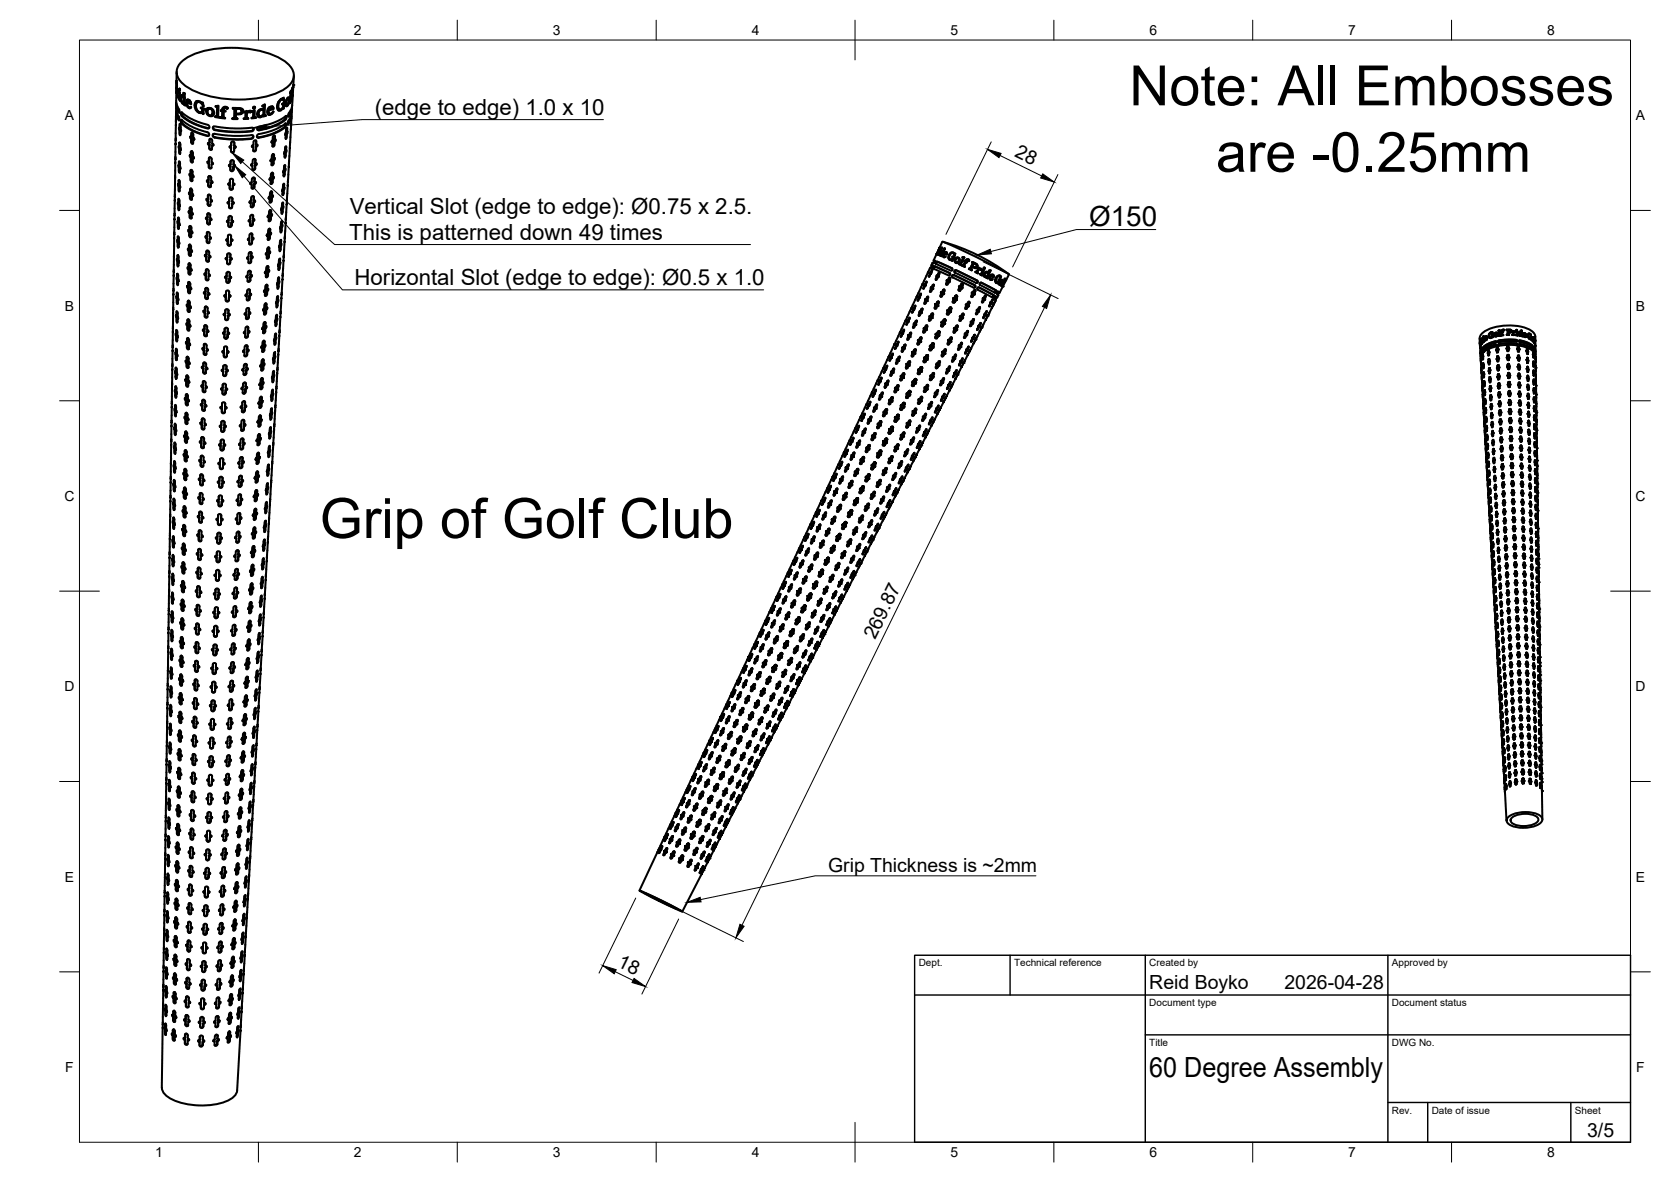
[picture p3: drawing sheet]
<svg xmlns="http://www.w3.org/2000/svg" width="420mm" height="297mm" viewBox="0 0 420 297" stroke-linecap="round" stroke-linejoin="round" font-family="sans-serif">
<defs><g id="words">
<g font-size="14">
<text x="284" y="26.5">Note: All Embosses</text>
<text x="305.8" y="43.2">are -0.25mm</text>
<text x="80.4" y="135.2">Grip of Golf Club</text>
</g>
<g font-size="7">
<text x="273.9" y="56.7">Ø150</text>
<text x="289" y="270.6">60 Degree Assembly</text>
</g>
<g font-size="5.6">
<text x="94.2" y="28.9">(edge to edge) 1.0 x 10</text>
<text x="87.9" y="53.7">Vertical Slot (edge to edge): Ø0.75 x 2.5.</text>
<text x="87.8" y="60.3">This is patterned down 49 times</text>
<text x="89.2" y="71.7">Horizontal Slot (edge to edge): Ø0.5 x 1.0</text>
</g>
<g font-size="4.9">
<text x="254.9" y="39.2" transform="rotate(26 254.9 39.2)">28</text>
<text x="220" y="160.9" transform="rotate(-64 220 160.9)">269.87</text>
<text x="208.2" y="219.1">Grip Thickness is ~2mm</text>
<text x="155" y="242.7" transform="rotate(26 155 242.7)">18</text>
<text x="289" y="248.5">Reid Boyko</text>
<text x="323" y="248.5">2026-04-28</text>
<text x="399.1" y="285.7">3/5</text>
</g>
<g font-size="3.5">
<text x="39" y="8.8">1</text>
<text x="89" y="8.8">2</text>
<text x="139" y="8.8">3</text>
<text x="189" y="8.8">4</text>
<text x="239" y="8.8">5</text>
<text x="289" y="8.8">6</text>
<text x="339" y="8.8">7</text>
<text x="389" y="8.8">8</text>
<text x="16.3" y="30.2">A</text>
<text x="411.3" y="30.2">A</text>
<text x="16.3" y="78">B</text>
<text x="411.3" y="78">B</text>
<text x="16.2" y="125.9">C</text>
<text x="411.2" y="125.9">C</text>
<text x="16.2" y="173.7">D</text>
<text x="411.2" y="173.7">D</text>
<text x="16.3" y="221.6">E</text>
<text x="411.3" y="221.6">E</text>
<text x="16.4" y="269.4">F</text>
<text x="411.4" y="269.4">F</text>
<text x="39" y="290.8">1</text>
<text x="89" y="290.8">2</text>
<text x="139" y="290.8">3</text>
<text x="189" y="290.8">4</text>
<text x="239" y="290.8">5</text>
<text x="289" y="290.8">6</text>
<text x="339" y="290.8">7</text>
<text x="389" y="290.8">8</text>
</g>
<g font-size="2.5">
<text x="231" y="242.9">Dept.</text>
<text x="255" y="242.9">Technical reference</text>
<text x="289" y="242.9">Created by</text>
<text x="350" y="242.9">Approved by</text>
<text x="289" y="252.8">Document type</text>
<text x="350" y="252.8">Document status</text>
<text x="289" y="262.9">Title</text>
<text x="350" y="262.9">DWG No.</text>
<text x="350" y="279.9">Rev.</text>
<text x="360" y="279.9">Date of issue</text>
<text x="396" y="279.9">Sheet</text>
</g>
</g></defs>
<!-- layer: Visible -->
<g fill="none" stroke="#000" stroke-width=".51">
<path d="M44.4 18.1l.1 4.2-.1 .2v-.5l-.1 1.2M45.7 15.5a17.7 17.7 0 0 1 10.7-3.4 26.6 26.6 0 0 1 14.7 2.9 4.7 4.7 0 0 1 2.8 4.3 6.1 6.1 0 0 1-4.3 4.1 29.3 29.3 0 0 1-21.3-.8 6.3 6.3 0 0 1-3.9-4.1 3.5 3.5 0 0 1 1.3-3zM73.9 19.1l-.2 2.4M44.1 39.5v.5M44.1 39.6v.3M44.1 39.4v.1M44.1 40v.9M44.1 36.2v3.3M44.2 35.2v1M44.2 34.8v.5M44.2 34.9v.3M44.2 35.2h.1"/>
<path d="M44.2 34.7v.1M44.2 31.5v3.2M44.2 30.5v.9M44.2 30.1v.4M44.3 28.2l-.1 2.3M44.3 26.3v1.5l.8 1.7v.8l-.8-1.3v-1.2M44.3 23v2.8l.8 1.7v.9l-.7-1-.1-1.5M44.3 22.9v.5v-.2M44.4 23.2h.1M44.4 20.3l-.1 2.5M44.4 20.3h.1M44.4 21.4l.1 .4"/>
<path d="M44.4 21.8l.1 .3M44.4 22.1l.1 .1M44.5 28.4l.2 .9 .4 .8M44.5 21.4l-.1-.8v1.6M44.5 22.4l.1 .2M44.6 24l.1 .1M44.6 26.7l.5 1.5M44.6 24h.1M44.6 22.3h.1M44.7 22.6v1.4M44.7 22.4l-.2-.1 .2 .5M44.8 23l.2 .1"/>
<path d="M44.9 23.1l.1 .1M44.9 22.9l-.1-.2 .1 .5M44.9 23.2h.1M44.9 22.9h-.1M44.9 22.9l-.2 .1v1.6l-.2-.5M45 23.3l.1 .2M45 36.9l.1-1.1 .2 .4v1M45.1 32.1v.5M45.1 24.9l-.1-.1v.2l.2-.1M45.1 36.8l-.2 .1 .1 .4M45.1 32.1h.1M45.1 24.9h.1"/>
<path d="M45.1 24.7v.2l.1-.1M45.1 22.4l.2 .2M45.1 22.6l.2 .1M45.1 22.3l.1 .4M45.1 36.8l.2 1.6M45.2 22.3v.1M45.2 32.1l.2 1.6M45.2 23.4l-.1 1.3 .1-.1M45.2 23.3h-.2v-.2l.2 .2 .2 2.1-.4-.4M45.3 37.3h-.3v1l.2 .4 .1-.2M45.3 36.1v.7l-.3 .1M45.4 37.2l.1 .4h-.2"/>
<path d="M45.4 32.6h-.3v.9l.2 .5 .1-1.1h.2M45.4 31.3v.8h-.3l.2-1 .2 1.4M45.5 32.5l.1 .5-.2-.1M45.5 24.6l.1 .8h.1M45.5 37.6l-.2 .1v.8M45.5 24.1v.5h.2M45.6 25.4l.2 .6 .3-.1M45.6 28.2l3 1.9 3.8 1.4 .2 .6a.62 .62 0 0 1-.9 .1l-2.4-.8-2.2-1.2-1.4-1-.2-.7zM45.7 30.1l1 .9 1.9 1 3.7 1.3 .3 .6-.4 .3-1.6-.5-1.8-.7-1.9-1a1.93 1.93 0 0 1-1.4-1.5l.1-.4 .1 .7 .3 .3 2.5 1.7 2.2 .9 1.8 .3M45.8 28.3l.1 .8 1.7 1.3 3 1.3 2 .5M45.8 24.1h-.3l.3-.2 .4 .6M45.8 23.9l-.1 .3"/>
<path d="M45.8 26l.3 .1M46 24.2l.2 .2M46 25.9l.2 .1M46.1 24.1l-.3 .1M46.1 23.5l.2 .1M46.1 24.4l.1 .3h.2v-.2M46.1 24.2h-.4l-.1 .4 .1 .8 .4 .5M46.2 24.7v.3h.2M46.2 26v.3l.3-.1M46.2 25.8l-.1 .1M46.2 25v.8l.2-.1M46.3 23.4l.2 .1-.2 .1-.1 .9h.3"/>
<path d="M46.3 23.4l-.2 .1v-.2l.4 .1-.1 2.8 .2 .4-.4-.3M46.4 25.7l-.3 .2M46.4 25.9l-.4 .2M46.8 25.7l.1 .6h.2M46.9 25.2l-.1 .5h.3M46.9 26.3l.2 .5h.2M47.1 25.2h-.2l.4-.2 .5 .3 .3 1-1-.6M47.1 26.8l.4 .3h.2M47.2 25l-.1 1.1M47.3 25.6l-.2 .1 .1 1 .4 .3 .4-.2 .1 .2-.4 .2M47.5 25.3l.3 .1M47.5 25.8l.6 .3"/>
<path d="M47.5 27l.4 .1h-.4M47.5 25.2l-.4 .3 .7 .4M47.6 25.2h-.3M47.6 25.4l.2 .2h.1M47.7 25.2h-.4M47.8 25.6v.3l.2-.2M47.9 39l-.2 .1 .2 .4M47.9 39h.1M47.9 39.4l.1 .1M47.9 39l.2 .4v1l.3 .4M48 39.1v-1l.2-.1 .3 .3v1l.3 .3-.1 .2h-.2M48 34.3l-.2 .3 .3 .2"/>
<path d="M48 34.3l.1 .1M48 34.3l.2 .4v1l.3 .4M48 26.9l-.2 .1M48.1 39.4l-.2 .1v.9l.3 .4 .3-.1v-.9l.3-.1M48.2 38v1l-.2 .1M48.2 34.7l-.2 .1v1l.3 .3 .3-.1v-.9h.3M48.3 33.3l-.1 1-.2 .1 .1-.9 .2-.2 .3 .4v.9l.3 .3-.2 .2M48.6 35.1h.1M48.9 26.4l.1 .8 .2 .4 .2-.1M49.2 27.6l.6 .6h.4M49.3 25.5l-.4 .9 .2-.1M49.5 25.4l-.2 .1 .5-.1 1 .5 .2-.1"/>
<path d="M49.5 25.4l-.4 .8 .3 1.3 .6 .7 .5 .1 .5-.1 .2 .3-.2 .1-.1-.3M49.7 25.7l.3-.2 .5 .1 .7 1.1h-.2l-.3-.7M50.2 25.7l.5 .3 .1-.1M50.4 25.6l-.9 .3-.2 .9 .2 .8 .4 .4 .8 .1M50.5 27.2h.4M50.6 27.1l.4 .4v.4l-.3 .2 .1-.1M50.6 27.1l-.1 .1v-.2l1 .4v.1h-.2M50.7 28.3h-.7M50.7 27.3h.3M50.8 27.4v.6l.2-.1M50.8 25.9l.2-.1 .2 .9h-.2M51 28.2l-.5 .2"/>
<path d="M51.4 27.4l-.2 .3v1l-.2-.1M51.5 27.4l-.2 .1M51.8 27.9l.1 .6 .1 .2 .2-.1M52 27.4l-.2 .5 .2-.1M52 28.7l.4 .3 .5 .1M52.1 27.3l-.1 .1 .4-.3h.5l.7 .5 .2 1-.5 .6M52.2 27.2l-.2 .8 .2 .7 .8 .4 .7-.2M52.4 35.9l.1 .3 .2 .1v1l.3 .3 .3-.1M52.5 35.9l-.2 .3 .3 .2M52.5 35.9h.1M52.7 39.6l-.2 1v-.9l.4-.2 .3 .4v.9l.4 .2-.3 .3M52.7 36.3l-.1 1 .4 .4 .3-.2v-.9l.4-.1"/>
<path d="M52.8 34.9l-.2 1v-.8l.4-.3 .3 .3v1M52.9 27.3l.3 .2M53 27.2l-.5 .2M53.3 27.4l.2 .3a1.04 1.04 0 0 1-.3 1.2M53.3 27.4l-.3-.2-.4 .1-.3 .4-.1 .5 .5 .8h.4l.2-.2M53.3 27.4l.1 .4 .1-.1M53.3 36.1l.4 .4-.4 .1M53.4 27.8v.5l.2-.1M53.4 29.1l-.6 .1M53.4 28.3l-.1 .5 .1-.2M53.6 33.7l.4-.1 4.6 .5 4.8-.1 .3 .4-.2 .4-.6 .1-5.2 .1-3.8-.4-.4-.5zM53.6 31.9a.86 .86 0 0 1 1.1 0l3.4 .3h4.4a1 1 0 0 1 1.3 .1l-.1 .4a1.28 1.28 0 0 1-1.4 .4l-4 .1-3.5-.4a1 1 0 0 1-1.3-.7z"/>
<path d="M53.6 33.7v.4l.4 .4 4.6 .5 4.6-.2 .4-.3v-.4M53.7 31.8v.5l.3 .3 4.9 .5 4.4-.2 .4-.3v-.4M54.2 29.3l1 .2M54.2 26.8l.4 .1M54.3 26.6l.4 .2-.2 2.4 .1-.1M54.3 26.7l-.1 .1v-.2h.7v2.6l.3 .4-1.1-.2M54.5 29.2l-.4 .1v.1l.1-.1M54.5 29.1v.1M54.7 26.8l-.2 2.3M55.5 29.5l1.1 .2M55.6 27.8h.4l-.2 1.6 .1-.2M55.6 27.7l-.1 .2 .5-.1"/>
<path d="M55.8 29.4l-.3 .1M55.9 27.9v1.3v-.1M55.9 27.8l-.4-.1v.2M56 27.1l-.1 .7v-.4M56.5 26.9l-.2 .3M56.6 27l.2 .2v-.2M56.6 26.9l-.2 .2M56.7 27.9l-.4 .1-.1 1.5 .4 .1v.2l-1.1-.2M56.8 27.2l.2 .1v-.1M57.1 27.3l.2-.2-.9-.1-.1 .8h.4v.3l-.4-.1M57.1 27.2l-.1 .1M57.2 27.3l-.1-.3-.6-.2-.3 .2-.2 .3"/>
<path d="M57.7 36.8l.4 .2v.9l.3 .3 .4-.2 .1-.9 .4-.2M58 36.7l-.3 .3 .4 .2M58 36.7h.1M58.1 37v1l.3 .3 .4-.2 .1-1M58.1 35.8v.9l.1-1 .2-.2 .4 .2 .1 1v-.9M58.5 29.7l1.2 .1v.1M58.5 29.7l-.1 .2 .1-.1M58.5 27.2h.4v.3M58.5 27.1v.2v-.2l2.3 .2 .4 .6M58.8 27.2l-.2 .1M58.9 27.2l-.1 .1M58.9 27.4v2.2l-.4 .1"/>
<path d="M58.9 36.7l.3 .1 .1 .2-.4 .2M59.3 29.3v.4l.3 .1M59.3 28.6v.9M59.4 27.2l-.1 1.3M59.6 29.8h.1M59.7 29.8l-1.3 .1M60.3 27.3v.1h-.9M60.3 27.4l.3 .2v-.1M60.6 27.6l.1 .2a.66 .66 0 0 1-.9 .7h-.5l.1-1.3 1 .1 .3 .5M60.6 28.5l-.1 .2-1.2 .1M61 28.2l-.4 .4M61.1 27.6l-.1 .6-.4 .3-1.3 .1v1"/>
<path d="M61.1 27.8l-.1 .5M61.3 28.1l.4 .1v1.3l-.4 .4h1.1v-.2M61.7 28.2l-.4 .1v-.2l.8-.2v.4M62 29.4l.4 .5M62 27.9l.1 .4 .6-.5 .5 .2M62.3 28.1l-.2 .4M62.4 29.7l-1.1 .1M62.5 28l-.1 .2M62.7 28.1l.1 .1-.2-.1M62.8 28.1v.1M62.9 28.1v.1M63 28.1l-.1 .1"/>
<path d="M63.1 27.9l-.1 .2-.5-.1-.5 .3 .1 1.3-.1-1.3M63.1 27.9v.3M63.3 28l.4 .1-.1 1.3-.4 .4 1.1-.2-.1-.1M63.6 36.5l-.3 .3 .4 .1M63.7 28.1h-.4v-.2l.8-.2-.1 1.6M63.8 27.1l.1 .2-.2-.1M63.9 29.2l.1 .2M63.9 29.3l.4 .1v.2M63.9 29.3l.1 .1M63.9 27.7v1.6M64 27.1l-.1 .2M64 26.8l-.1 .3h-.3"/>
<path d="M64.1 26.9v.3M64.1 40l.1 1v-.9l-.4-.2-.3 .4v.8l-.4 .3 .1 .2h.3M64.1 27l-.3-.2-.2 .3M64.2 29.5l-1 .1M64.3 36.7l.1 1.1-.4 .3-.4-.3 .1-.9-.4-.1M64.3 35.3l.1 1.1 .1-.9-.4-.3-.3 .3-.2 1M64.4 36.4l.4 .1-.3 .3M64.5 36.8h-.1M64.7 36.4l-.1 .2-.3 .1-.1 1-.5 .2M64.7 33.9l4.5-1.4 2.6-1.5 .2 .1-.1 .6a12.1 12.1 0 0 1-7.2 2.9l-.1-.3zM64.8 32l4.5-1.3 2.7-1.6-.1 .9-1.2 .8-2.1 1.1-2.7 .7a.83 .83 0 0 1-1.2-.1zM64.9 28.4l.2 .5"/>
<path d="M65 28v.5M65.3 27.7l.1 .1-.3 .3M65.6 27.5l.1 .1-.3 .2M65.7 29.2l.1 .1-.4 .2M65.8 29.1l-.5 .3-.5-.2M65.8 27.5l.2 .1h-.3M66 26.6l.3 .1v.8h-.9l-.7 .8v.9l.4 .3h.3l-.1-.1M66 27.6l.2 .3v.9l-.6 .4-.6-.4M66.1 28.9l.1 .1-.4 .3M66.1 27.7l-.5-.2-.5 .3-.2 .8 .3 .5M66.2 29v.3l.6-.2-.1-.1-.5 .2M66.3 26.7h-.4l.7-.5-.1 2.7"/>
<path d="M66.4 28.8l.5 .1-.1 .2M66.5 26.3l-.1 2.5 .2 .2M67.4 27.8l.2 .5M67.4 27.7l.1 .2M67.7 27l.2 .1-.2 .2M67.9 28.7l.1 .1h-.4M67.9 26.9l.2 .1-.2 .1M68.1 26.8l.2 .2h-.2M68.1 28.6l.2 .1-.3 .1M68.1 28.6l-.7 .1M68.3 27l.2 .3-.9 .3M68.3 27l-.5-.1-.4 .5 .2 .2 .1-.3-.2-.1"/>
<path d="M68.4 28.4l.1 .1-.2 .2M68.5 35.8h-.1M68.6 27l.2 .4M68.6 27.3l.2 .1-1.3 .4M68.6 26.8l-.4-.1-.8 .6-.2 1 .4 .5-.2-.1M68.7 28l-.7 .6-.6-.3M68.7 38.7v1l.2 .1v-.9l-.2-.2-.3 .3-.1 1M68.8 27.1l-.3-.4 .1 .6-.4 .1a.6 .6 0 0 0-.7 .3 .6 .6 0 0 0 0 .7l.2 .2M68.8 28.1l-.3 .4M68.9 35.5l.2 .1-.1 .8-.3 .5-.2-.2v-.9l-.3-.1M68.9 34v1l.2 .1 .1-.9-.3-.2-.3 .4-.1 .9-.3 .3 .2 .2M68.9 39.8l-.2 .4"/>
<path d="M69 39.7l.1 .2-.2 .3M69 39.7l-.1 .1M69.1 35.1h.3l-.2 .4M69.2 35.1l-.3 .4-.1 .9-.3 .4M69.2 35.5h-.1M69.8 26.5l.2 .1M69.8 27.1l.3 .1M70 25.6l-.2 1.2 .1 .5 .4 .2M70.1 25.6h.2M70.4 27.7l.2 .1M70.5 25l.4-.2h.3l.2-.3v.9l-.2-.4h-.3l-.7 .7-.2 1.2 .2 .6h.3l.4-.2 .3-.6v-.4h-.3l.1-.2 .6-.4-.2 .4v1.1l-.2-.1-.5 .6a.75 .75 0 0 1-1-.2 .75 .75 0 0 1 0-.9l.3-1zM70.6 24.9l.2 .1"/>
<path d="M70.6 27.5l-.6 .3M70.6 24.9l.5 .1M70.8 27.4h.2M71.1 24.7l.1 .1M71.1 26.2l-.1-.1 .1 .1M71.2 26.8l-.1 .3M71.2 24.8v.3M71.2 27.2h.2M71.2 26l.2 .1M71.2 25.9v.4M71.3 25.9l.2 .1M71.3 25.2l.2 .1"/>
<path d="M71.4 38.6h.2l.1 1 .2-1.3-.2-.1-.2 1.2M71.5 25.8h.1M71.6 38.6h-.1M71.7 37v.7l.2 .1v-1l-.2 .4-.2 1.4M71.7 31l-.1 .9-1.9 1.1-2.5 1-2.6 .5M71.8 26.3l.3 .2M71.8 37.8l-.1 .4M71.8 29.2l-.2 .8-1.8 1.2-2.8 1-2.3 .4M71.8 25.8l.2 .1 .1 .5M71.9 33.5l.3 .1-.1 .9-.2 .4v-1l-.2-.1M71.9 37.8l.2 .1-.2 .4M72 32.3l-.1 .7 .3 .1v-1l-.3 .4v.9l-.2 .3v.2h.2"/>
<path d="M72 26.6h.2M72 25.1h.1l-.1 .8M72.1 33.1l-.3 1.6M72.1 26.5l-.2 .1M72.2 24.7l.1 .1-.2 .3M72.2 33v.6M72.2 33v.1M72.3 24.7h.2l-.2 .1M72.3 24.6h.4v1l-.3 .9-.4 .2-.2-1zM72.4 26.3h.1M72.4 24.5l.2 .5-.1 1.1-.3 .4-.4-.1M72.5 24.6l.2 .1"/>
<path d="M72.5 25.7l.1 .1M72.6 25.1l.1 .1M72.9 37.3l-.2 3.2M72.9 36.2v1M72.9 25.5h.2M72.9 35.8v.4M72.9 35.9v.3M72.9 23.2h.2M72.9 25.4h.2M72.9 25.4h.1M72.9 25.2h.1M73 35.7l-.1 .1"/>
<path d="M73.1 29.4l-.3 1-.5 .7M73.1 27.7l-.7 1.5M73.1 32.5l-.1 3.3M73.1 22.8v2.7l-.3 .5 .3-2.8-.2 .2v-.2zM73.2 31.2l-.1 1.3M73.2 31.1v.4M73.2 31v.1M73.3 23.5h.1M73.3 24.8l.1 .1M73.3 29.3l-.1 1.7M73.4 23.4h.1M73.4 24.9h.1"/>
<path d="M73.4 27.4l-.2 1.7-.8 1.3v.8l.7-.9 .2-1.5M73.5 23.1v.1M73.5 22.5h.1M73.5 22.3h.1M73.5 22.2h.1M73.5 22.1h.1M73.6 22h.1M73.6 22.3h.1M73.6 24.1l-.2 2.8-.9 1.7v.8l.8-1.3 .1-1.2M73.6 24v.1v-.1M73.6 21.9l-.2 3-.2 .5zM73.6 23.9v.1"/>
<path d="M73.8 21.4v.1M73.8 21.4l-.2 2.5M73.8 21.4h-.1M43.8 59.9v3.7M43.8 58.9v.9M43.8 58.5v.4M43.9 55.2l-.1 3.6M43.9 54.1v1M43.9 53.8v.3M43.9 50.4v3.7M44 49.4l-.1 .9M44 49.1v.3"/>
<path d="M44 49.4h.1M44 45.7v3.8M44 44.7v.9M44 44.2v.5M44 44.3v.4M44 44.7h.1M44.1 44.2h.1M44.1 41l-.1 3.2M44.7 55.7l.1-1.1 .2 .5v.9l.2 .4-.1 .1M44.7 55.7h-.1l.1 .4M44.8 51l.1-1.1 .4 1.7v.2h-.2M44.8 51h-.1l.1 .4"/>
<path d="M44.9 55.7l.1 1.6M44.9 46.3l.1-1.1 .2 .4v1M44.9 46.3h-.2l.2 .4M44.9 59.6l.1 1.7M44.9 51l.2 1.6M45 59.9l-.3-.5v1h.2M45 41.5h-.2l.2 .5M45 56.1l-.3 .1 .2 1.3 .1-1h.2M45 46.3l.2 1.6M45 54.9v.8h-.3M45 56.5h.1M45 51.4l-.2 .1 .2 1.3 .1-1h.2"/>
<path d="M45.1 50.2v.8h-.3M45.1 41.6l.1 1.5M45.1 46.7h-.2l.1 1.4 .2-1 .1-.1M45.1 45.5v.7l-.2 .1M45.2 47.1h.1M45.2 46.6l.1 .3-.1 .2M45.2 42h-.2l-.1 1 .2 .4 .2-1 .1-.1M45.2 40.8v.7l-.2 .1 .1-1.1 .2 1.4M45.3 42l.1 .4h-.1M47.5 58.2l.1 .1M47.5 57.8l-.2 .1 .2 .4M47.5 57.8h.1"/>
<path d="M47.5 57.8l.3 .4v1.1l.2 .2M47.6 57.8v-.9l.2-.1 .3 .4v.9M47.6 53.1h.1M47.7 53.1v-.9l.2-.1 .3 .4v.9M47.7 48.4l-.2 .2 .3 .3M47.7 53.6l-.3-.2 .1-.3 .4 .4-.1 .9 .4 .4M47.8 58.2l-.2 .1-.1 .9 .4 .4 .2-.1v-.9l.3-.1M47.8 43.7l-.2 .2 .3 .3M47.8 48.4l.2 1.5 .2 .3M47.8 43.7h.1M47.8 43.7l.2 .4v1l.3 .4M47.8 56.8v.9l-.2 .1"/>
<path d="M47.8 47.4h.2v1h-.2zM47.9 53.5l-.2 .1-.1 .9 .3 .4 .3-.1v-.9l.3-.1M47.9 52.1v1h-.2M47.9 48.8l-.1 .1-.1 .9 .3 .4 .3-.1v-.9l.3-.1M48 47.4l.3 .3 .1 1M48 44.1l-.1 .1-.1 .9 .3 .4 .3-.1v-.9l.3-.1M48.1 58.5l.1 .1M48.1 42.7l-.1 1h-.1v-.9l.2-.1 .3 .4v.9l.3 .3-.2 .2M48.1 58.1l.3 .3-.2 .2M48.2 53.9h.1M48.2 53.4h.1M48.3 53.5l.2 .2-.2 .2"/>
<path d="M48.4 48.8l.2 .3-.3 .1M48.4 44.5h.1M51.8 59.4l.3 .3v1l.3 .3 .2-.1M51.9 54.7l.3 .4v1l.3 .2h.3M52 59.4v-1l.4-.1 .3 .3v.9M52 59.4l-.4 .1 .1 .2 .3 .1M52 50l.1 .3 .2 .1 .1 1 .5 .2M52.1 59.7l-.2 1 .4 .4 .4-.2v-.9l.3-.1M52.1 54.7l.1-1 .3-.1 .4 .4-.1 .8M52.1 54.7l-.3 .1v.2l.3 .2M52.1 45.3l.4 .4v1l.2 .2h.3M52.2 58.3l-.2 1.1"/>
<path d="M52.2 55.1l-.1 1 .3 .3 .4-.1v-1l.4-.1M52.2 45.3l-.2 .3 .4 .2M52.3 50l-.4 .1 .1 .3 .2 .1M52.3 40.6l.3 .4v1l.3 .2h.2M52.3 45.3h.1M52.3 53.6l-.2 1.1M52.3 50.4l-.1 1 .4 .3 .3-.1v-1l.4-.1M52.4 45.3v-.9l.4-.2 .3 .4v.9l.3 .2-.2 .3M52.4 48.9l-.2 1.1 .1-.9 .3-.2 .4 .3v1M52.5 45.7l-.2 1 .4 .4 .3-.2 .1-.9 .3-.2M52.5 40.6l-.4 .1 .1 .3 .3 .1M52.5 44.3l-.1 1"/>
<path d="M52.6 41l-.1 1 .3 .4 .4-.2v-.9l.4-.1M52.7 59.5l.1 .1M52.8 59.6l.3 .3-.4 .1M52.8 54.9h.2M53 54.9l.2 .3-.4 .1M53 50.2l.3 .3-.3 .1M53.1 46h.1M53.2 41.2l.1 .1M57.1 55.5l.3 .3v.9l.3 .2 .5-.1v-1v.9l-.2 .3-.4 .1-.2-.3v-1M57.2 50.9l.4 .2v.9l.3 .3 .4-.2 .1-1-.2 1.2-.3 .1-.3-.2v-1.1M57.3 59.2v.9M57.4 46.2l.4 .2-.1 .9 .4 .3 .4-.2v-1v1l-.2 .3h-.4l-.2-.3 .1-1"/>
<path d="M57.5 55.4l-.5 .2 .5 .3M57.5 54.5l-.1 .9M57.6 41.5l.3 .2v.9l.4 .3 .4-.2v-1v1l-.3 .3-.5-.2v-1.1M57.6 50.7l-.4 .2 .1 .2 .3 .1M57.7 49.9l-.1 .8M57.8 46l-.3 .1-.1 .2 .4 .2M57.8 45.2v.9M58 41.4l-.4 .1v.3h.4M58 40.5v.9M58.1 59.3v.8l-.1-1-.2-.1-.4 .1-.1 1M58.2 55.9h.2M58.3 55.4l.3 .2-.2 .3"/>
<path d="M58.3 54.6v.8l-.1-1-.3-.1-.3 .1-.2 1M58.4 50.8h.2M58.4 49.9v.9v-1.1l-.3-.1-.4 .1-.1 1M58.5 50.8l.3 .2-.4 .2M58.6 46.1l.3 .1v.2l-.3 .2M58.6 45.2v.9v-1l-.3-.2-.4 .1-.1 1.1M58.6 55.6l-.4 .2M58.7 41.9h.2M58.7 41.4h.2M58.8 40.5l-.1 .9v-1l-.6-.1-.1 1.1M58.8 50.9l-.4 .2M58.9 41.4l.2 .3-.3 .2"/>
<path d="M58.9 46.2l-.4 .2M59.1 41.6l-.4 .1M62.5 55.5l.4 .2-.1 .9 .3 .2 .4-.3 .1-.9-.1-.2-.1 1.1-.5 .1M62.6 59.9l-.3 .3 .4 .1M62.7 59.9h-.1M62.7 50.9l.4 .1-.1 .9 .3 .2 .5-.3v-.9l-.1-.1-.1 1-.2 .2-.3-.1M62.8 55.2l-.3 .3 .4 .2M62.9 55.2h-.1M62.9 46.2l.4 .1-.1 .9 .3 .2 .5-.3v-.9l-.1-.1-.1 1-.5 .2M63.1 50.5l-.4 .2 .2 .3M63.1 51h-.1M63.1 41.5l.4 .1-.1 .9 .3 .2 .5-.2v-1l-.1-.1-.1 1.1-.5 .1"/>
<path d="M63.3 58.7l.1 1.1 .1-.9-.4-.2-.4 .3v.9M63.4 59.8h.3l.1 .2-.4 .2M63.5 54l.1 1.1 .1-.9-.4-.2-.4 .3v.9M63.6 59.8l-.3 .3M63.7 55.1l.3 .2-.4 .3M63.7 49.3l.1 1.1 .1-.9-.4-.2-.3 .3-.1 .9M63.9 55.1l-.1 .3h-.3M63.9 50.4l.3 .3-.4 .2M63.9 44.7l.1 1 .1-.9-.5-.2-.3 .4v.8l-.4 .3 .1 .2h.3M64 50.4h-.2M64 45.7l.4 .2-.3 .3M64.1 50.4l-.4 .4"/>
<path d="M64.1 46.2h-.1M64.2 41l.4 .1-.3 .4M64.3 45.7l-.4 .4M64.3 41.5h-.1M64.5 41l-.4 .4M67.1 59.2h.1M67.1 59.2l.2 .1v.9l.2 .1 .4-.3v-1l-.2-.1-.1 1-.3 .3M67.3 58.8l-.2 .4h.3M67.3 54.5l.3 .1-.1 .9 .3 .1 .3-.3v-1l-.2-.1v.9l-.3 .4M67.5 49.8l.3 .1v.9l.2 .1 .3-.3 .1-1-.2-.1-.1 1-.3 .3M67.6 54.5l-.1 .1M67.8 57.5l-.1 .9 .2 .2 .1-1-.3-.1-.2 .2-.2 1.1"/>
<path d="M67.8 45.1l.3 .1-.1 .9 .2 .2 .4-.4v-1h-.2v.9l-.4 .4M67.8 49.9h-.1M68 58.5l-.3 .4M68 52.8v1l.2 .1v-1l-.2-.1-.4 .4v.9l-.3 .3 .2 .2M68 40.4l.3 .1-.1 .9 .3 .2 .3-.3 .1-1.1h-.2l-.1 .9-.3 .4M68 58.5l.2 .2-.3 .3M68 58.5h-.1M68.2 48.1l-.3 .4-.1 .9-.3 .3 .2 .2M68.2 48.1l.2 .1v1l-.2-.1zM68.2 53.8l.2 .2-.2 .3M68.2 53.8l-.3 .4M68.3 40.5h-.1"/>
<path d="M68.3 40l-.3 .3 .2 .2M68.5 43.4v1l.1 .1 .1-.9-.3-.2-.3 .4v.9l-.3 .3 .1 .2h.1M68.5 49.1l-.3 .4M68.5 49.6h-.1M68.5 49.1l-.1 .1M68.5 49.1l.2 .2-.2 .3M68.7 44.5l-.3 .4M68.7 44.4l.2 .2-.3 .3M68.7 44.4l-.1 .1M68.9 40.2h.1M70.4 57.3l.2 .1v1l.3-1.3-.3-.1-.1 1.2M70.5 57l-.1 .4h.2"/>
<path d="M70.6 56.9v.1M70.7 52.6l.1 .1 .1 1 .2-1.3-.2-.1-.1 1.2M70.7 55.8v.8h.2v-1l-.2 .4-.1 .9M70.8 56.6l-.2 .4M70.8 52.3l-.1 .4h.1M70.9 56.6v.4M70.9 47.9l.2 .1v1.1l.3-1.4-.2-.1-.2 1.2M71 57l-.1 .1M71 51.1l-.1 .8h.3l-.1-1-.3 1.4M71.1 51.9l-.2 .4M71.2 51.9v.4M71.2 43.3h.1l.1 1 .2-1.3-.2-.1-.1 1.2"/>
<path d="M71.2 52.3v.1M71.2 46.4v.7l.2 .1v-1l-.2 .3-.3 1.3 .1 .3 .1-.1M71.3 47.2l-.1 .4M71.3 42.9l-.1 .4h.1M71.4 47.2l.1-.1v.5M71.5 41.7l-.1 .7 .3 .1-.1-1-.3 1.3M71.6 42.5l-.2 .4M71.6 59.8v1M71.6 59.4v.4M71.6 59.5v.3M71.6 59.3v.1M71.7 42.5v.4"/>
<path d="M71.7 42.9l-.1 .1M71.8 56.1l-.2 3.3M71.9 54.8l-.1 1.2M71.9 55.1h.1M72.1 51.4l-.2 3.8M72.1 50.4v.9M72.1 50v.4M72.3 46.7l-.2 3.7M72.4 45.7l-.1 .9M72.4 45.3v.4M72.6 42l-.2 3.7M72.6 40.9v1"/>
<path d="M72.7 40.6v.3M72.7 40.5v.4M43.5 78.8v3.2M43.6 77.8l-.1 .9M43.6 77.4l-.1 .4M43.6 74.1l-.1 3.6M43.6 73v1M43.6 72.7v.3M43.6 73v.1M43.7 69.3l-.1 3.8M43.7 68.3v.9M43.7 68v.3"/>
<path d="M43.7 64.6v3.7M43.8 63.6l-.1 .9M43.8 63.2v.4M44.4 79.2l-.2 .1 .2 .4M44.4 74.5l.2-1 .3 1.6-.1 .3M44.4 74.5h-.1l.1 .5M44.5 79.2l.1 1.6M44.5 69.8l-.1 .1 .1 .4M44.5 69.8l.1-1 .4 1.6-.1 .3-.1-.1M44.5 65.1v.4M44.5 65.1h.1M44.6 74.5l.1 1.6"/>
<path d="M44.6 65.5v.1M44.6 65.1l.1-1 .3 1.6-.1 .3M44.6 79.7h-.3v1l.2 .4 .1-.2M44.6 60.8l.1 .1M44.6 78.5v.7l-.2 .1v-1.1l.3 .4-.1 1M44.6 69.8l.2 1.6M44.7 75h-.3v1l.2 .4 .1-1.1h.2M44.7 79.6l.1 .4h-.2M44.7 60.4h-.2l.1 .4M44.7 73.7v.8h-.3M44.7 65.1l.2 1.6M44.7 75.3l.1 .1"/>
<path d="M44.7 70.3h-.2l.1 1.4 .2-1.1h.2M44.8 69l-.1 .8h-.2M44.8 60.4l.1 1.6M44.8 65.6h-.2v.9l.1 .5 .2-1.1h.1M44.9 64.3l-.1 .8h-.2M44.9 60.8l-.2 .1 .1 1.4 .1-1.1h.2M44.9 65.9v.1M44.9 61.2l.1 .1M47.1 76.6l.3 .4v1l.3 .3M47.2 76.6h-.3l.3 .5M47.2 71.9l.3 .4v.9l.3 .4M47.3 71.9l-.3 .1 .3 .4"/>
<path d="M47.3 71.9v-.9l.2-.1 .3 .3 .1 1M47.3 67.2l-.2 .2 .3 .3M47.3 67.2h.1M47.3 67.2l.3 .4v1l.3 .3M47.4 77l-.2 .1v.9l.2 .4 .3-.2v-.8l.3-.1M47.4 62.9l.1 .1M47.4 62.5l-.2 .1 .2 .4M47.4 62.5h.1M47.4 62.5l.3 .4-.1 1 .4 .3M47.4 75.6v.9l-.2 .1M47.4 66.2h.2v.9l-.2 .1zM47.5 72.3l-.2 .1v.9l.2 .4 .3-.1v-.9l.3-.1"/>
<path d="M47.5 75.6l-.3 .1v.9M47.5 75.6l.3 .4-.1 .9M47.5 70.9v.9l-.2 .1M47.6 67.6l-.2 .1-.1 .9 .3 .4 .3-.2v-.8l.3-.1M47.7 66.2l.2 .4v.9M47.7 62.9l-.2 .1v1l.2 .3 .3-.2v-.8l.3-.1M47.7 61.5v.9l-.2 .1v-.9l.2-.1 .3 .3 .1 1M47.7 76.9l.3 .3-.1 .2-.2-.1M47.8 72.6l.1 .1M47.9 72.2l.2 .3-.2 .2M47.9 67.5l.3 .4-.3 .1M48.1 62.8l.2 .4-.3 .1"/>
<path d="M51.2 78.1l.1 .2 .3 .2v1l.5 .2M51.4 78.5l.1 .1M51.4 73.4l.3 .4v1l.3 .2h.3M51.5 78.1l-.4 .1 .2 .4M51.5 78.1v-.9l.4-.2 .3 .3 .1 1M51.5 68.7l.3 .4v1l.3 .2h.3M51.6 78.5l-.2 1 .4 .3 .3-.1 .1-1 .3-.1M51.6 69.2h.1M51.6 73.4l-.4 .1 .1 .3 .3 .1M51.6 73.4v-.9l.5-.1 .2 .3v.9l.4 .2-.3 .3M51.6 64l.1 .3 .2 .1 .1 1.1 .5 .1M51.6 77.1l-.1 1"/>
<path d="M51.7 73.8l-.1 1 .3 .4 .4-.2v-.9l.4-.2M51.7 68.7l-.3 .1 .2 .4M51.7 68.8l.1-1 .4-.1 .3 .3v.9l.3 .2-.1 .3h-.3M51.8 72.4l-.2 1M51.8 69.1l-.1 1 .3 .4 .4-.2v-.9l.4-.1M51.9 64.1v-.9l.4-.2 .3 .3v.9M51.9 64.1h-.4l.1 .3 .2 .1M51.9 67.7l-.2 1.1M51.9 64.4l-.1 1 .4 .4 .3-.2 .1-.9 .3-.1M52 63l-.1 1.1M52.3 78.3l.3 .3-.4 .1M52.3 74l.1 .1"/>
<path d="M52.6 64.2h.1M52.7 64.2l.2 .4-.3 .1M56.2 79l.4 .2v.9l.3 .3 .4-.3 .1-.9v1l-.3 .3-.5-.3v-1M56.4 74.3l.4 .2v.9l.3 .3 .4-.2 .1-1-.1 1-.2 .3-.5-.2v-1.1M56.5 79.3h.1M56.6 69.6l.4 .2-.1 .9 .4 .3 .4-.2v-1v1.1l-.2 .2h-.3l-.3-.2 .1-1.1M56.6 78.8l-.4 .1 .3 .4M56.7 74.1l-.3 .3 .4 .2M56.7 77.9l-.1 .9M56.7 74.1h.1M56.7 64.9l.4 .2v.9l.3 .3 .4-.2 .1-.9v.9l-.2 .3h-.4l-.2-.2v-1.1M56.8 73.3v.8l.1-.9 .2-.2 .4 .1 .1 1.1v-.9"/>
<path d="M56.8 69.5l-.2 .3 .3 .1M56.8 69.4h.2M56.9 60.2l.4 .3v.8l.3 .3 .4-.2 .1-.9-.1 1-.2 .2-.5-.1v-1.1M57 68.6v.9M57.1 64.8l-.4 .1 .1 .3h.3M57.2 63.9l-.1 .9M57.3 60.1l-.4 .1 .1 .3h.3M57.4 79.3h.2M57.4 78.8l.4 .2-.3 .3M57.4 78v.9v-1l-.3-.2-.4 .1-.1 1M57.6 74.2l.4 .2-.4 .2M57.8 69.5h.1"/>
<path d="M57.8 68.6l-.1 .9v-1l-.2-.2-.4 .1-.1 1.1M57.8 79l-.4 .2M57.9 69.5l.2 .2-.4 .2M57.9 65.3h.1M57.9 64.8h.2M57.9 63.9v.9v-1l-.3-.2-.4 .2-.1 1M58 74.3l-.4 .2M58 64.8l.3 .2-.3 .3M58.1 60.1h.1M58.1 69.6l-.4 .2M58.2 60.1l.3 .3-.4 .2M58.3 65l-.4 .2"/>
<path d="M58.4 60.3l-.3 .2M61.5 79l.4 .1-.1 .9 .2 .2 .5-.3 .1-.9-.1-.1-.1 1-.6 .1M61.7 74.3l.4 .1-.1 .9 .3 .2 .4-.2 .1-1-.1-.1-.1 1.1h-.5M61.9 78.6l-.4 .3 .1 .2h.3M61.9 69.6l.4 .1-.1 .9 .3 .3 .4-.4 .1-.9-.1-.1-.1 1-.3 .2h-.2M62.1 64.9l.4 .1-.1 1 .3 .2 .4-.3 .1-1-.1-.1-.1 1.1-.5 .1M62.3 60.2l.4 .2-.1 .8 .2 .3 .6-.3v-1l-.1-.1-.1 1.1-.5 .1M62.5 77.4l.1 1.1 .1-.9-.4-.2-.4 .3v.9M62.7 72.8l.1 1v-1l-.4-.1-.3 .3v.9l-.4 .3 .1 .2h.3M62.7 78.5l.3 .2-.4 .3M62.7 78.5h-.1M62.8 73.8l.4 .1-.3 .4"/>
<path d="M62.8 78.5v.2l-.3 .2M62.9 74.3h-.1M62.9 68.1l.1 1 .1-.9-.5-.1-.3 .2v.9l-.4 .3 .1 .2h.3M63.1 73.8l-.4 .4M63.1 63.4l.1 1.1v-1l-.4-.1-.3 .3v.9l-.4 .2 .1 .2h.3M63.1 69.1l.3 .3-.4 .2M63.2 69.1h-.2M63.2 64.5h.4l-.3 .4M63.2 69.1l-.3 .4M63.3 64.9h-.1M63.5 64.5l-.4 .3M66.1 77.9l.3 .1v.9l.2 .2 .3-.4 .1-.9-.2-.1-.1 .9-.3 .4"/>
<path d="M66.4 73.3h.2v.9l.3 .2 .3-.4v-.9l-.2-.1v1l-.4 .3M66.4 78h-.1M66.4 77.5l-.3 .3 .2 .2M66.6 68.6h.3l-.1 .9 .3 .2 .3-.3v-1l-.2-.1v1l-.3 .3M66.7 72.8l-.3 .3v.2h.2M66.8 68.2l-.2 .4h.3M66.8 76.2v1l.2 .1v-.9l-.2-.2-.3 .5-.1 .8M66.8 63.9h.1M66.8 63.9h.3v.9l.2 .2 .3-.4 .1-.9-.2-.1-.1 1-.3 .3M67 73l.4-.4 .1 .2-.2 .3M67 63.5l-.2 .4h.3M67.1 77.3l-.3 .4"/>
<path d="M67.1 71.6l-.1 .9 .2 .1 .1-.9-.3-.1-.3 .3v.9M67.1 77.3l.1 .2-.2 .3M67.1 77.3h-.1M67.1 63.4l-.1 .1M67.2 66.9l-.2 .2-.2 1.1M67.2 66.9l.3 .1v.9l-.2-.1zM67.3 73l-.1 .1M67.5 67.9l.2 .1-.3 .4M67.5 67.9l-.3 .4M67.5 62.2v.9l.2 .1v-.9l-.2-.1-.3 .3-.1 1M67.7 63.2l.3 .2-.3 .3M67.8 63.2l-.3 .4"/>
<path d="M69.4 76.2h.2v1.1l.3-1.4-.3-.1-.1 1.2M69.4 79.3v.8h.2v-1l-.2 .3-.1 1M69.6 71.5h.2v1.1l.3-.4v-1l-.2-.1-.1 1.2M69.7 74.6l-.1 .8h.3v-1l-.3 .3v1l-.2 .4v.2l.1-.1M69.8 75.4l-.2 .4M69.9 66.8h.2v1.1l.2-.4 .1-1-.3-.1-.1 1.2M69.9 75.4v.4M69.9 75.8v.1M69.9 69.9v.8h.2l.1-1-.3 .5-.1 .8-.2 .4 .1 .2 .1-.1M70 70.7l-.1 .4M70.1 62.1h.2l.1 1 .2-1.3-.2-.1-.1 1.2M70.1 70.7h.2l-.1 .4"/>
<path d="M70.2 71.1l-.1 .1M70.2 65.2l-.1 .8h.3v-1l-.2 .3-.1 1-.2 .4v.2l.2-.1M70.3 66l-.2 .4M70.4 66l.1 .2-.1 .3M70.4 60.5v.8h.3v-1l-.3 .5-.3 1.2 .2 .1M70.5 79.7l-.2 3.7M70.5 61.3l-.1 .4M70.6 78.3l-.1 .5M70.6 78.4l-.1 1.2M70.6 78.2v.1M70.6 78.7v.1M70.7 61.7l-.1 .1"/>
<path d="M70.7 61.3v.4M70.7 61.3h.1M70.8 75l-.2 3.2M70.8 73.6v1.3M70.8 73.6v.4M70.9 73.5v.1M71 70.3l-.2 3.2M71.1 69.3l-.1 .9M71.3 65.6l-.2 3.7v-.4M71.3 64.5v1M71.4 64.1l-.1 .4M71.4 64.2l-.1 .3"/>
<path d="M71.4 64.1h.1M71.5 60.9l-.1 3.2M228.7 80v.1M229.1 77.7h.1M229.2 77.4l-1.6 3.3M229.2 77.4h.1M229.6 77.8h.1M229.7 77.5l-.1 .3M229.7 77.5h.1M229.7 77.5l.1 .1-.1 .3M229.7 77.9l-.3 .6M229.7 77.9l-.1-.1-.3 .8 .4-.7"/>
<path d="M229.8 77.9h.1M230.1 77.1l-.2 .5M230.1 77.1v-.3l-.4 .7M230.1 77.1l-.3 .8M230.2 76.9l-.1 .2M230.4 74.7l-1.2 2.7M230.5 74.6h.1M230.6 74.3l-.1 .4M230.6 74.3h.1M231 74.8l.1 .1-.4 .7zM231.1 74.5l.1 .1M231.1 74.9l-.3 .6"/>
<path d="M231.1 74.5l-.1 .3M231.2 74.9h.1M231.2 74.6l-.1 .3M231.3 74.6h.1M231.4 78.2l-.1 .4M231.4 78.2l.3-.6h.2l-.1 .8M231.4 78.2l-.3 .2 .2 .1M231.5 74l-.2 .6M231.5 74l.1-.2-.5 .7M231.5 74l-.3 .9M231.6 73.9l-.1 .1M231.7 78.4l.1 .2-.7 .8-.1-.3 .2-.6-.1 .9"/>
<path d="M231.9 71.6h.1M231.9 77.6l-.4 .7M232 71.3l-1.4 3M232 71.3h.1M232.4 71.8h.1M232.5 71.5l-.1 .3M232.5 71.5h.1M232.5 71.5l.2 .1-.2 .2M232.5 71.5l.5-.7-.4 1.1M232.5 71.9l-.3 .6M232.5 71.9l-.1-.1-.3 .8 .5-.7M232.6 71.8v.1"/>
<path d="M232.6 75.3h.3l-.2 .2zM232.8 75.2l.3-.6h.3l-.3 .8 .2 .1-.2 .2M233 75.7l-.3 .6-.2 .1 .2-.9 .1 .1-.3 .8M233 70.9l-.2 .7M233.1 75.4h.1M233.3 68.6h.1M233.3 68.6l-1.3 2.7M233.4 74.6l-.5 .7M233.4 68.3l-.1 .3M233.4 68.3h.1M233.7 67.6l-.3 .7M233.8 79.7l-.2 .9-.1-.3z"/>
<path d="M233.8 68.8h.2l-.5 .8zM233.9 68.5l-.1 .3M233.9 68.5h.1M234 79.4l-.3 .2 .1 .1M234 79.4h.1M234 79.4l.2-.5 .3-.1 .2 .2-.2 .7M234 68.8l-.3 .7M234 79.4h-.3v.3M234.1 68.5h-.1l.4-.8-.4 1.1M234.2 79.9l-.3 .7h-.2M234.3 79.9h.1M234.3 72.2l-.3 .1 .1 .2"/>
<path d="M234.3 72.2l-.2 .3M234.3 72.2l.2-.5 .3-.2-.2 .9M234.3 66.8l-.1-.2 .5 .2-.2 .4-.1 .2-.5-.1-.2 .3M234.4 79.6l.1 .3-.2 .1M234.4 67.9l-.5 .9M234.6 78.8l-.3 .1-.3 .6M234.6 72.3v.1M234.6 72.4l.1 .2-.3 .1-.3 .6h-.2l-.1-.2 .3-.6-.1 .8M234.7 66.8l-.4-.1-.2 .6M234.8 71.6l-.4 .7M234.9 67.6l.3-.6 3.6 1.6M234.9 65.6l-.1-.2 .4 .2-.1 .4h-.6l-.3 .7"/>
<path d="M234.9 67l4 1.7v.4l-.4 .1-3.3-1.5a.38 .38 0 0 1-.4-.2 .38 .38 0 0 1 0-.4zM235.2 65.6l-.3-.1-.3 .6M235.4 76.4l-.2 .1 .1 .2M235.4 76.4h.1M235.4 76.4l.2-.5 .4-.1 .1 .3-.2 .6M235.4 76.4h-.3l.1 .3M235.4 66.4l.2-.5a.39 .39 0 0 1 .6 .1l3.2 1.4M235.4 65.8a.92 .92 0 0 1 1.1 .3l2.9 1.3 .1 .5-.4 .1-3.3-1.4a.42 .42 0 0 1-.5-.5zM235.5 63.9l-.8 1.6M235.5 63.8h.1M235.6 69.2l-.2 .1 .1 .2M235.6 69.2h.1"/>
<path d="M235.6 63.8l.2 .1M235.8 76.9l-.5 .7h-.2l-.1-.2 .3-.7-.3 .7 .1 .2M235.8 69.3l.1-.7 .3-.1-.2 .8 .1 .3-.8 .7-.1-.2 .3-.6-.1 .8M235.8 76.6h.1M235.9 76.7l.1 .2h-.2M235.9 76.7h.1M235.9 63v.1M236 63.9l.1 .1M236 69.3l.1 .1M236 75.8l-.3 .1-.2 .6M236 62.9v.1M236.1 63.8v.1"/>
<path d="M236.1 64h.1M236.1 64l-.1 .1M236.1 62.6v.3M236.1 62.8v.1M236.2 62.4v.3M236.2 68.6l-.6 .9M236.2 62.2l.1 .1M236.2 62.3l-.7 1.5M236.2 62.3l-.3 .7M236.2 62.9l.1 .1M236.2 62.7h.1M236.3 62.3v.1"/>
<path d="M236.3 62.7l-.5 1.1M236.3 63h.1M236.3 62.8l-.1 .2M236.3 64l.1 .3 .4-.1M236.3 62.9l-.2 .2-.4 .9-.1-.2M236.3 62.2l-.8 1.6M236.4 62.8l-.1 .2M236.4 62.9v.1M236.4 63.5l-.1 .5 .1 .3M236.5 63l-.4 .8M236.6 62.8l-.1 .1M236.6 62.8l-.5 1.3-.2-.2"/>
<path d="M236.6 64.2h.1M236.6 63.2l-.1 .4M236.7 62.3v.2M236.7 64l-.1 .1M236.8 73.4l-.2 .1 .1 .2M236.8 62.2l-.1 .2M236.8 73.4h.1M236.8 64.2l-.1 .2M236.8 63l-.1 .2M236.9 73.4l.3-.6h.3l-.2 .8 .1 .3h-.3l-.5 .7-.2-.3 .3-.6-.1 .9M236.9 64.1l-.2 .1M236.9 62.3l-.1 .1"/>
<path d="M236.9 64.3h.1M236.9 60.8l-.6 1.5M237 60.7l7.6 3.5 8.8 4.5 .3 .3-.7 1.4M237 63.1l.2 .2M237 63h-.2h.2l.1 .2M237 63.5l-.1 .6M237 63.2l.2 .2v-.1M237 63.3l.1 .3M237.1 63l-.2 .1M237.1 60.8a50 50 0 0 1 16.5 8.1M237.1 63.2l-.2-.1-.3 .2-.1 .8M237.1 63.2h.1"/>
<path d="M237.1 64.2l.2 .3M237.2 63.2v.1M237.2 64.5l.3 .2 .3-.3-.2 .1M237.2 63.8l.1 .4M237.3 73.6h.1M237.3 62.5l.1 .1M237.4 64.5l.3 .1zM237.4 62.5h.1M237.4 72.8l-.2 .1-.3 .6M237.4 63.5l-.2 .3 .2 .1M237.5 62.7l-.1-.1-.2 .7M237.5 63.7l.4 .1"/>
<path d="M237.6 62.4l-.2 .2M237.6 62.5l-.8 1.9-.3-.3 .1 .1M237.7 63.3l-.3 .2 .2 .1M237.7 64.6h.1M237.9 63.4l.2 .2M237.9 63.3h-.2l.1 .1M237.9 63.5l.2 .2M238 63.6v.3M238 63.3l.1 .2a.33 .33 0 0 1-.1 .5 .33 .33 0 0 1-.5-.2l-.2 .3 .1 .4M238 63.4l-.4 .1-.2 .4-.2 .4 .2 .4M238.1 70.7h.1M238.3 78.2l-.1-.2 .2-.1-.2 .1 .2 .2"/>
<path d="M238.3 70.4h-.3l.1 .3M238.4 78.2l-.3 .8M238.4 78.2l-.3 .7 .1 .2 .3-.1h-.1M238.4 70.4l.1-.5 .3-.1 .2 .3-.2 .6M238.5 77.9h.1M238.4 64.8l.3 .4 .7 .2v.2M238.5 77.9l.3-.5-.3 .5M238.6 64.1l-.1 .8M238.7 70.6h.1M238.8 70.6v.3h-.2l-.5 .7-.2-.3 .2-.6-.1 .9M238.8 78.4l-.3 .6zM238.9 69.8l-.3 .1-.2 .5-.3 .1v.2"/>
<path d="M239 78.2l.1 .2h-.3M239 78.2l.2-.8-.3-.2-.1 .2 .2-.2 .2 .3-.2 .6 .1 .3-.2 .1M239.1 63.5l-.4 .3v.3M239.2 63.5l.3-.1 .6 .4 .1-.1-.1 .7-.2-.5M239.3 65.2l-.1 .1M239.4 65.1v.2M239.4 69.2l.4-.1 5.3 2.6 .2 .4-.5 .2-4.3-2.1a1.26 1.26 0 0 1-1.1-.7zM239.5 64.5l.1 .2M239.5 69.7l-.1-.4 .2-.2 .7 .2 4.8 2.4 .1 .4-.4 .2M239.6 64.5l.5 .3-.3 .1-.3 .7-.1-.2M239.6 64.7l.1 .1M239.6 64.8l-.1 .4"/>
<path d="M239.7 63.6l.3 .3M239.8 63.5h-.5l-.6 .6-.2 .8 .3 .4M239.8 75.2l-.2 .8M239.8 75.2l-.3 .7 .2 .2 .3-.1-.1 .1M239.9 74.9l-.3 .1 .2 .2M239.9 74.9h.1M239.9 74.9l-.2 .1v.2M240 68.1l.3-.2 .7 .3 4.7 2.3 .2 .4-.3 .2-.4-.1-5.1-2.5zM240 64.4l-.2-.7-.4-.1-.3 .2-.4 .7v.5l.2 .2M240.1 64.8l-.5-.3v.6l-.3 .2-.4-.1h.2M240.1 65.2v.5M240.1 63.7l-.1 .1"/>
<path d="M240.1 68.5l-.1-.4 .4-.2 4.5 2.2 .9 .5-.1 .4-.3 .1M240.3 75.4l-.3 .6zM240.3 75.4v.1M240.3 75.5l.3-.1-.2-.3 .3-.5-.2-.3h-.3l-.2 .6 .3-.6h.3l.1 .3-.3 .5 .2 .2-.2 .2M240.4 64.8l-.2 .4M240.4 66l-.1-.6 .3-.5h.3l.2 .1 .1 .4-.4 .6h-.4h.2M240.7 64.7h.2a.7 .7 0 0 1 .3 1.2 .7 .7 0 0 1-1.2-.2M240.7 64.7l-.3 .2M240.9 64.9l.2 .1M241 65.6l-.3 .4M241.1 64.8h-.4l-.4 .3-.2 .5 .3 .5M241.1 65.3v.3"/>
<path d="M241.2 65.1v.2M241.2 72.2l-.1-.2 .3-.1 .3-.6h.3l.1 .3-.2 .5 .1 .3h-.3M241.2 72.2h.1M241.2 72.2l-.1-.2 .3-.1 .3-.5 .3-.1 .1 .3-.2 .9M241.2 66.3h.1M241.3 72.2l-.2 .8M241.3 72.2l-.3 .6 .2 .3 .3-.1 .2-.6-.3 .7M241.3 66.4l.2-.1 .7-1.4-.7 1.4-.3 .1M241.4 79.7h.1M241.5 79.8l-.3 .5 .1 .3 .3-.1 .3-.5-.6 .6M241.5 79.4l.1 .1M241.6 79.4l-.3 .1 .1 .2"/>
<path d="M241.6 79.4l.1 .1M241.6 79.5l.3-.6 .3-.1 .1 .3-.3 .5M241.7 66.6h.1M241.8 66.6h.1M242 66.7l.6 .4v-.1M242 79.6l.1 .2-.2 .2M242 64.6l.2 .2M242.1 64.7h.3M242.1 79.7h.1M242.1 79.7v.3h-.2M242.2 78.8l.1 .2-.3 .6M242.4 64.7l-.7 1.7 .1 .3-.6-.4"/>
<path d="M242.5 64.7l-.5 .1M242.5 66.9v.1M242.5 65.5l-.1 .2 .3 .1-.4 .9-.4 .1M242.5 67h.1M242.5 65.6h.2M242.7 65.8l-.5 .9h-.2M242.8 65.5v.2M242.9 76.7l-.2 .7 .1 .2 .3-.1 .3-.5-.6 .6M243 65.8l.2 .1M243 65.8l.2 .1-.1 .1-.2-.1-.5 .9 .2 .2M243.1 76.4v.1M243.3 65.3l.4 .3v-.3l-.3-.1h-.4l-.1 .3"/>
<path d="M243.5 76.7l.3-.6-.2-.3-.5 .7h-.3l.1 .2M243.5 76.7l.1 .2-.2 .1M243.5 76.7l.2 .2-.3 .1M243.5 65.6l-.3-.3-.2 .5M243.6 65.3l-.5-.1-.3 .5h-.3M243.6 75.8l.2 .3-.3 .6M244.4 65.9l1 .4a.56 .56 0 0 1 .3 .7 .56 .56 0 0 1-.7 .3M244.4 65.9l1.2 .5M244.5 65.9h.1M244.5 67.1l-.3 .5 .1 .4M244.5 65.9l.1 .2-.6 1.4-.4 .1 .7 .4-.1-.3M244.5 73.5h.1"/>
<path d="M244.5 73.4l.1 .1M244.5 73.5h-.2l.2 .3-.3 .6 .1 .2h.3l.3-.6-.4 .6h-.2M244.5 73.5l.4-.6h.4l-.3 .8 .1 .2-.2 .1M244.6 66l-.6 1.5-.4 .1M244.9 66.2l-.4 .7 .5 .2M244.9 66.2a.53 .53 0 0 1 .6 .3 .53 .53 0 0 1-.2 .6l-.8-.2zM245 67.1h.1M245 73.7l.2 .3h-.3M245.1 72.8l.1 .3-.2 .6M245.3 68.3h.1M245.3 68.3l-.1 .1 .7 .2M245.5 67.3l-.3 .1-.7-.3-.3 .6"/>
<path d="M245.6 66.4l.2 .5-.3 .4M245.7 78.2l-.3 .6v.2l.3-.1 .3-.6-.6 .7M245.7 77.8l.7-.6v.3l-.4 .5M245.7 68.5l.2 .1M245.8 72.3l.3-.1 3.7 1.9v.5l-.2 .2-3.8-2-.1-.2zM245.8 77.9l-.2 .1 .1 .2M246 78v.3M246 67.7l-.2 .8M246.1 72.2l3.2 1.7a.44 .44 0 0 1 .5 .5l-.3 .3M246.1 78l.1 .2-.2 .2M246.1 67.6l.2-.3-.5-.1 .2 .2-.4 .9h-.3M246.2 67.3l-.1 .3 .6-.1v.3"/>
<path d="M246.3 67.6l-.2 .1M246.3 77.2l-.3 .8M246.3 67.7h.2h-.5l-.3 .7 .1 .3M246.3 71.1l.4-.1 3.3 1.7a.45 .45 0 0 1 .5 .5l-.3 .4-3.8-2zM246.4 68.8l.1 .1M246.5 67.7l.2 .1M246.7 67.5l.1 .2-.2 .1M246.7 71l3.2 1.7a.43 .43 0 0 1 .4 .1 .43 .43 0 0 1 .1 .4l-.3 .3M246.8 69l.1 .1M246.8 69l.2 .1M247.2 74.9l.7-.7v.3l-.4 .8h.2v-.2M247.3 74.9h.1"/>
<path d="M247.3 74.9l-.2 .1-.1 1 .2-.1 .3-.5-.6 .6M247.3 67.8l-.5 1.1 .1 .3M247.3 67.9l-.5 1.1M247.4 67.9l-.5-.1 .2 .2-.4 .8-.4 .1 .7 .4v-.2M247.5 69.1l.1 .2M247.5 69.3l.2 .2M247.5 67.2l-.1 .3M247.6 69.6h.5h-.3M247.6 68.8l-.1 .3M247.6 67.4l-.1 .1M247.6 67.5l-.2-.3-.1 .2 .2 .1M247.6 75.1h.1"/>
<path d="M247.6 78.8l.1 .1M247.7 78.9l-.2 .1-.3 1 .5-.7-.2-.1-.3 .6M247.7 78.9l-.1 .3M247.8 68.5l-.2 .3M247.8 74.2l-.3 .8M247.8 79h.1M247.9 79l-.2 .3M247.9 78.3l.2-.1-.3 .8-.1-.1zM248 68.4l-.2 .2M248 78.2l-.3 .7M248 68.5h.2h-.4l-.3 .5v.3l.3 .2h.4l.2-.6-.2-.4M248.1 69.6l-.1 .2 .3 .1"/>
<path d="M248.2 79.7l-.4 .7zM248.2 69.7l.2 .2M248.2 69.6l.1 .2M248.2 79.6h.1M248.3 69.7l.7-1.8-.8 1.8 .1 .2-.3-.1M248.3 69.8l.1 .2M248.4 79.3l-.2 .3M248.4 79.4l-.2 .3M248.4 68.4l.1 .3M248.4 79.3h.1M248.4 68.5l-.5-.2-.4 .3-.2 .6 .4 .4M248.7 78.6l-.3 .8z"/>
<path d="M248.9 69.8l.1 .3M248.9 70l.2 .2M249 69.5v.3M249 69.5v-.1l-.1 .2v.5l.7 .1M249.1 69.4l.7 .4v-.3M249.1 68l-.4-.1 .1 .2-.3 .6-.3-.4M249.1 75.9l.5-.7-.5 1M249.2 75.9h.1M249.2 75.9l-.4 1.1 .4-.7-.1-.1-.4 .7M249.2 69.3l.5 .3M249.2 69.1l-.1 .2M249.3 70.3l-.1 .1"/>
<path d="M249.4 76h.1M249.4 69.1l-.1 .1M249.4 76l-.2 .3M249.4 77.4l-.7 1.3M249.5 69.1h.1l-.5 .2 .6 .3-.1-.5M249.5 70.2l-.5 .1M249.5 70.2l-.1 .1M249.5 75.3l-.3 .6M249.6 69l.2 .2-.1 .5M249.7 69.1l.2 .2M249.7 76.7h.1M249.8 69.3l.1 .3"/>
<path d="M249.8 69.2l-.4-.2-.5 .3-.1 .7 .3 .3M249.9 76.4l-.2 .3M249.9 76.4l-.5 1 .3-.7M249.9 76.4h.1M250.3 75.7l-.4 .7zM250.3 74.4l.3 .3-.3 .6M250.3 70.7l.3 .3M250.3 70.3l.1 .5M250.4 71.1h.5h-.2M250.4 69.9h.2l-.2 .5M250.6 74.7l.1 .1-.4-.4-.3 .3v.3l.4 .3-.1 .4M250.8 69.4l-.2 .5"/>
<path d="M250.9 73.2l.3 .3-.3 .5M251 69.5l.4-.1-.6 .1-.5 .7a.52 .52 0 0 0 0 .5 .52 .52 0 0 0 .5 .3l.3-.4v-.4l.4 .3M251.1 70.3l.3 .3v-.2M251.2 73.5l.1 .1-.4-.4-.3 .4v.2l.4 .4-.3 .6M251.2 70.5l.1 .1-.5 .7 .4-.8 .2 .1M251.2 70.5l.1 .1M251.3 71.3l.2 .2-.2 .1M251.3 69.2l.3 .4-.2-.2M251.4 69.4l.1 .6M251.4 69.3l.2 .1M251.4 70.8l.1 .1-.1 .4M251.5 69.3h-.5l-.6 .5-.2 .9 .2 .4h.3h-.1"/>
<path d="M251.6 69.5l-.1 .2M251.6 71.4l-.1 .2M251.7 69.5l-.1 .1M251.7 70.4l-.2 .5M251.7 71.7v.1M251.7 71.7l.2 .2-.1-.2M251.7 69.5l-.2 .6M251.7 71.7h.1M251.8 70.4h.2l-.2 .1M251.8 71.7l.1 .1M251.8 71.6l.1 .1M251.8 71.1l-.1 .3"/>
<path d="M251.9 71.5v.2M251.9 70.3l.1 .2M251.9 71.8h.1M252 71.6l.7-1.6-.9 1.7M252 70.4l-.2 .8-.3 .3-.2-.1M252 70.7l-.1 .4M252 70.4l.1 .4M252 71.8l.1 .1M252.1 70.5l-.2-.2-.4 .3-.2 .7v.3h.2h-.1M252.2 72h.1M252.5 70.7l.1 .1-.5 1M252.6 70.8l-.1-.1-.6 1.2 .1 .1-.1-.2"/>
<path d="M252.8 70.3h.1M252.8 70.2l.1 .2v-.1M252.9 70.2v.1M253 70.4l-1.7 3.2M253 70.4h.1M253 70.2l-.4 .5 .2-.4M43.2 97.7v3.7M43.3 96.3h.1M43.3 96.7l-.1 1v-.1M43.3 93v3.7v-.4M43.3 91.9v.1M43.3 91.6v1.3"/>
<path d="M43.4 88.3l-.1 3.7M43.4 87.2v1.1v-.2M43.4 86.9v.3M43.5 83.5l-.1 3.7M43.5 82.5v1v-.1M43.5 82.1v.4M44 98.1l.2-1.1 .2 .5-.1 .9M44 98.1h-.1l.1 .4M44.1 93.3v.5M44.1 93.3v.1M44.1 93.4l.2-1.1 .1 1.4M44.2 88.6v.5"/>
<path d="M44.2 89.1h.1M44.2 88.6v.1M44.2 98.1l.1 1.6M44.2 83.9l.1 .5M44.3 83.9h.1M44.3 93.4l.1 1.6M44.3 98.5l-.3 .1v.9l.2 .4 .1-.2M44.3 88.7l.2 1.6M44.3 97.3v.8h-.3M44.3 98.4l.1 .1M44.4 93.8l-.3 .1v.9l.2 .4 .1-.2M44.4 92.6v.8h-.3"/>
<path d="M44.4 98.5l.1 .4h-.2M44.4 84l.2 1.5M44.4 93.7l.1 .1M44.4 89.1h-.2l.1 1.4 .2-1 .1-.1M44.5 93.8l.1 .4h-.2M44.5 87.9l-.1 .7-.2 .1 .1-1.1 .2 .5v.9l.2 .4-.2 .1M44.5 98.9h-.2v.8M44.5 89.5h.1M44.5 84.4h-.2v1l.1 .4 .2-.2M44.5 83.1v.8l-.2 .1 .1-1.1 .2 1.4M44.6 94.2h-.2v.8M44.6 84.3l.1 .5h-.1"/>
<path d="M44.7 84.7l-.1 .1v.8M44.8 80l-.2 .1v.8M46.7 95.3l-.2 .2 .3 .3M46.7 95.3l.1 .1M46.7 95.4l.3 .4v1l.3 .3M46.8 90.7h-.2l.2 .4M46.8 91.1l.1 .1M46.8 90.7h.1M46.8 94.4l.3-.1-.1 1-.2 .1zM46.8 90.7l.3 .4v1l.3 .3M46.9 90.7v-.9l.3-.2 .3 .4v1l.2 .3v.2l-.3-.1M46.9 86l-.2 .2 .3 .3"/>
<path d="M46.9 85.9l.1 .1M46.9 86l.3 .4v1l.3 .3M46.9 99v1l-.2 .1M47 95.8l-.2 .1v.9l.2 .4 .3-.1v-1h.3M47 86v-.9l.3-.2 .3 .5-.1 .9M47 81.3l-.2 .2 .3 .3M47 81.3h.1M47 81.3l.3 .4v1l.3 .3M47.1 91.1l-.2 .1v.8l.3 .5 .2-.1v-1h.3M47.1 94.4l.3 .4-.1 .9 .3 .2-.1 .3-.2-.1M47.1 81.3v-.8l.2-.3 .3 .4 .1 1M47.1 89.6v1l-.2 .1"/>
<path d="M47.2 86.4l-.2 .1v.9l.2 .4 .3-.2v-.9h.3M47.2 84.9v1l-.2 .1M47.3 81.7l-.2 .1v.8l.2 .5 .3-.1v-1h.3M47.3 80.2v1l-.2 .1M47.6 86.3l.2 .4h-.3M47.6 82l.1 .1M47.7 81.6l.2 .3-.2 .2M50.7 96.8l.1 .3 .3 .1v1.1l.5 .1M50.8 97.3h.1M50.9 92.1l.3 .4v1.1l.5 .2M51 92.6h.1M51 96.9l-.4 .1 .2 .3"/>
<path d="M51 87.5l.3 .3 .1 1.1 .5 .2M51.1 97.2l-.2 1.1 .3 .3 .4-.1 .1-1 .3-.1M51.1 92.2v-.9l.4-.2 .3 .3v.9l.4 .3-.1 .2h-.3M51.1 92.2h-.4l.2 .4M51.1 82.8l.3 .4 .1 1 .5 .2M51.1 95.8l-.2 1.1 .1-1 .4-.1 .3 .3v.9l.3 .3v.2h-.3M51.2 92.5l-.1 1.1 .3 .3 .4-.1v-1l.4-.1M51.2 87.5l-.4 .1 .4 .4M51.3 91.1l-.2 1.1M51.3 87.8l-.1 1.1 .4 .3 .3-.2v-.9l.4-.1M51.4 82.8v-.9l.3-.2 .4 .4v.9M51.4 82.8l-.4 .2 .3 .3"/>
<path d="M51.4 86.4l-.2 1.1v-.9l.4-.2 .4 .3-.1 1M51.4 83.2l-.1 1 .3 .3 .4-.1v-1l.4-.1M51.5 81.7l-.1 1.1M52 87.6l.1 .1M52.1 87.7l.2 .3-.4 .1M52.1 82.9l.1 .1M52.2 83l.2 .3-.3 .1M55.6 97.7l.4 .2-.1 .9 .4 .3 .4-.2v-1v1l-.2 .3-.6-.2 .1-1.1M55.8 93l.3 .2v.9l.3 .3 .5-.3v-.9v1l-.2 .3-.6-.2v-1.1M55.9 88.3l.4 .2v.9l.3 .3 .4-.2 .1-.9-.1 1-.3 .2-.4-.2v-1.1M56 97.5l-.4 .2 .1 .3h.3M56 96.7v.8l.1-1 .4-.1 .2 .1 .1 1.1v-.9"/>
<path d="M56.1 83.6l.4 .2-.1 .9 .3 .3 .5-.2v-.9v.9l-.2 .3-.5-.2v-1.1M56.1 92.9l-.4 .1 .1 .3h.3M56.2 88.2l-.3 .3 .4 .2M56.2 92l-.1 .9M56.2 88.2h.1M56.3 83.9l.2 .1M56.3 87.3v.9M56.5 83.5l-.4 .2 .2 .3M56.5 82.6v.9v-1l.3-.2 .4 .2 .1 1v-.9M56.8 97.6l.3 .2-.4 .2M56.9 93.4h.1M56.9 92v.9v-1l-.2-.2-.5 .1-.1 1.1"/>
<path d="M56.9 92.9l.4 .2-.3 .3M57.1 88.2h.1M57.1 87.3v.9v-1l-.4-.2-.3 .2-.1 1M57.1 97.7l-.4 .2M57.2 88.2l.3 .3-.4 .2M57.3 83.5l.3 .1v.2l-.3 .2M57.3 93.1l-.4 .1M57.4 88.4l-.3 .2M57.6 83.7l-.4 .2M60.7 97.7l.3 .1v.9l.2 .2 .5-.2 .1-1-.1-.1-.1 1-.6 .2M60.9 93l.4 .1-.1 .9 .3 .3 .4-.3 .1-1-.1-.1-.2 1.1-.4 .1M60.9 97.4l-.2 .3 .4 .1"/>
<path d="M61.1 97.3l-.1 .1M61.1 88.3l.4 .2-.1 .9 .3 .2 .4-.3 .1-1-.1-.1-.1 1.1-.6 .1M61.3 93.1h-.2M61.3 83.6l.4 .2-.1 .8 .2 .3 .5-.2 .1-1-.1-.1-.1 .9-.3 .3-.2-.1M61.5 88l-.4 .3 .1 .1h.3M61.7 96.2l.1 1v-.8l-.4-.3-.3 .4v.9M61.8 97.2l.4 .2-.4 .3M61.9 91.5l.1 1.1v-1l-.4-.1-.3 .2v1l-.4 .2 .2 .2M62 97.2v.3l-.3 .1M62.1 92.5l.3 .3-.4 .2M62.1 86.8l.1 1.1v-1l-.4-.1-.3 .3v.9M62.1 92.5l-.1 .1"/>
<path d="M62.3 92.5l-.4 .4M62.3 82.1l.1 1.1v-1l-.4-.1-.3 .3v.9l-.4 .2 .1 .2h.3M62.3 88.3h-.1M62.3 87.8l.3 .3-.3 .2M62.3 87.8l-.1 .1M62.4 83.2l.4 .1-.3 .3M62.4 87.9l-.3 .3M62.5 83.6h-.1M62.7 83.2l-.4 .4M65.2 96.7l.3 .1-.1 .9 .3 .1 .3-.3v-1h-.2v.9l-.3 .4M65.4 96.3l-.2 .4h.3M65.4 92l.3 .1v.9l.2 .2 .3-.4 .1-1h-.2l-.1 1-.3 .3"/>
<path d="M65.6 99.7l-.3 .3v1M65.6 99.7l.3 .2-.1 .9-.2-.1zM65.7 87.3l.2 .1v.9l.2 .2 .4-.4v-.9l-.2-.1v.9l-.4 .4M65.7 92.1h-.1M65.8 96.5l.4-.5 .1 .3-.2 .2M65.9 95v1l.2 .1v-.9l-.2-.2-.3 .3-.2 1M65.9 82.6l.3 .1-.1 .9 .2 .2 .4-.4v-.9l-.2-.1v.9l-.3 .4M66 87.4h-.1M66 86.9l-.3 .3 .1 .2M66.1 90.3v1l.2 .1v-.9l-.2-.2-.3 .3-.1 1-.3 .3 .2 .2M66.1 82.3l-.2 .4h.3M66.2 96l-.1 .1"/>
<path d="M66.4 91.4l-.3 .4M66.4 85.6l-.1 1 .2 .1 .1-.9-.3-.2-.3 .4v.9M66.4 91.8h-.1M66.4 91.3l.1 .3-.1 .2M66.4 91.3l-.1 .1M66.5 82.4l.4-.5 .1 .4-.3 .2M66.6 80.9v1l.2 .1v-.9l-.2-.2-.3 .3-.2 1.1M66.6 86.7l.2 .2-.2 .2M66.6 87.1l-.1 .1M66.6 86.6l-.3 .5M66.9 82h-.1M68.1 99.7h.2v1.1l.3-1.4h-.3l-.1 1.1"/>
<path d="M68.3 99.2l-.2 .4 .1 .2 .1-.1M68.4 95h.1l.1 1.1 .2-1.4h-.2l-.1 1.1M68.4 98.1v.8l.2 .1v-1.1l-.2 .3-.1 1.1M68.5 98.9l-.2 .5M68.5 95v.1M68.6 90.3h.2v1.1l.2-.5 .1-.9h-.2l-.2 1.1M68.6 99.3v.1M68.7 98.9l-.1 .5M68.7 93.4l-.1 .8h.3v-1l-.3 .4-.1 1.5M68.7 98.9h-.1M68.7 94.2l-.1 .5M68.8 89.8l-.2 .4v.2l.2-.1"/>
<path d="M68.9 85.6h.1l.1 1.1 .2-.3v-1.1h-.2l-.1 1.1M68.9 88.7v.8h.2l.1-1-.3 .3-.1 1.1M68.9 94.2v.5M69 89.5l-.1 .5M69.1 85.6l-.1 .1M69.1 85.1l-.2 .4 .1 .2M69.1 80.9h.2l.1 1.1 .2-1.4-.2-.1-.1 1.2M69.2 84l-.1 .8h.3v-1l-.3 .4v1M69.2 89.5l-.1 .5M69.3 84.8l-.2 .5M69.3 80.5l-.1 .5M69.3 80.4v.1"/>
<path d="M69.3 80.9v.1M69.4 84.8v.5M69.4 98.6l-.2 3.8M69.5 97.6h.1M69.5 80.1l-.1 .4M69.5 97.2l-.1 1.4v-.1M69.5 97.2h.1M69.6 80.1h.2l-.1 .4M69.7 80.6h-.1M69.7 93.9l-.2 3.7M69.7 92.9v1v-.1M69.8 92.5l-.1 .4"/>
<path d="M70 89.2l-.2 3.6M70 88.1v1M70 87.7v.4M70 87.8v.3M70.1 87.7h.1M70.2 84.5l-.2 3.2M70.3 83.4l-.1 1M70.3 83.1v.3M70.3 82.9v.1M219.2 98.8l-1.3 2.7M219.2 98.8h.1M219.3 98.5l-.1 .3"/>
<path d="M219.3 98.5h.1M219.7 98.9l.1 .1-.4 .7zM219.8 98.6l-.1 .3M219.8 98.6h.1M219.8 98.6l.1 .1M219.8 98.6l.5-.7-.4 1.1M219.8 99l-.3 .7M219.9 99h.1M219.9 98.7l-.1 .3M220 98.7h.1M220.3 98.1l-.4 .6M220.6 95.8l-1.3 2.7"/>
<path d="M220.6 95.8h.1M220.7 95.5h.1M221.1 95.9h.1M221.2 95.6l-.1 .3M221.2 95.6h.1M221.2 95.6l.1 .1M221.2 96l-.3 .7M221.2 96l-.1-.1-.3 .8 .5-.7M221.3 96h.1M221.3 95.7l-.1 .3M221.4 99.3l-.2 .3M221.4 99.3h.1"/>
<path d="M221.4 99.3l.3-.5 .2-.2-.1 .9M221.4 95.7h.1M221.4 95.7l-.1 .3M221.6 95.2l-.2 .5M221.6 95.2l.1-.3-.5 .7M221.6 99.8l-.3 .6h-.3l.3-.8 .1 .1-.3 .8M221.7 95l-.1 .2M221.7 99.5l.1 .2-.2 .1M222 98.7l-.5 .7M222 92.7v.1M222.1 92.5h.1M222.1 92.5l-1.5 3.3"/>
<path d="M222.5 92.9l.1 .1-.4 .7zM222.6 92.6l.2 .1M222.6 93l-.2 .6M222.6 92.6l-.1 .3M222.8 92.7l-.2 .3M222.8 92.7h.1M222.8 96.3l.1 .1-.3 .2M222.8 96.3l.5-.7 .1 .2-.2 .7M222.8 96.3l-.2 .1v.2M223 92.1l-.2 .6M223.1 92.1v-.2l-.5 .7M223.1 92.1l-.4 .9"/>
<path d="M223.1 96.8l-.6 .7-.1-.3 .3-.6-.2 .9M223.1 92l-.1 .1M223.2 96.4v.1M223.2 96.5v.2l-.1 .1M223.4 89.8l-1.3 2.7M223.4 95.7l-.5 .7M223.4 89.7h.1M223.5 89.4l-.1 .4M223.6 89.4h.1M223.9 89.9h.1M224 89.6l-.1 .3M224 89.6h.1"/>
<path d="M224 89.6l.2 .1-.2 .2M224 90l-.2 .6M224 90l-.1-.1-.3 .8 .5-.7M224.3 89.7l-.2 .3M224.3 93.3h.1M224.3 93.3l.2-.6 .3-.1-.2 .9M224.3 93.3l-.3 .1 .1 .2M224.3 93.3l-.1 .3M224.5 99.8l-.3 .2-.3 .5M224.5 89.1v-.2l-.5 .7M224.5 89.1l-.2 .6zM224.5 89v.1"/>
<path d="M224.6 93.4v.1M224.6 93.5v.2l-.2 .1-.2 .5-.3 .1-.1-.2 .3-.6-.1 .8M224.8 92.7l-.4 .7M224.8 86.7h.1M225 86.4l-1.5 3.1M225 86.4h.1M225.3 97.5h-.2v.2M225.3 97.5h.1M225.3 97.5l.3-.7h.2l.2 .2-.2 .7M225.3 97.4l-.3 .1 .2 .2M225.3 86.9h.2l-.4 .8zM225.4 86.6l-.1 .3"/>
<path d="M225.5 86.6h.1M225.5 86.6h.1l-.2 .3M225.5 86.6l.4-.7-.4 1M225.5 86.9l-.3 .7M225.6 90.3l-.2 .1 .2 .2M225.6 98l-.6 .6-.1-.3 .2-.5-.1 .8M225.7 90.3h.1M225.7 86.6h.1M225.7 90.3l-.1 .3M225.7 90.3l.5-.7-.1 .9M225.7 97.6l.1 .1M225.8 97.7h.1"/>
<path d="M225.8 97.7v.2l-.2 .1M225.9 96.8l-.3 .1-.2 .6M225.9 86l-.3 .6M226 90.4l.1 .1M226.1 90.5v.2h-.3l-.2 .6-.3 .1v-.2l.2-.6h.2l-.3 .8M226.2 83.7h.1M226.3 89.6l-.5 .7M226.4 83.4l-1.4 3M226.4 83.4h.1M226.5 94.7h.1M226.7 83.8h.1M226.7 94.5h-.2l.1 .2"/>
<path d="M226.7 94.5h.1M226.7 94.5l.3-.6 .3-.1 .1 .3-.2 .6M226.7 94.4l-.2 .1v.2M226.9 83.5v.1M226.9 83.6l-.2 .2M226.9 83.6h.1l-.2 .3M226.9 83.6l.4-.8-.4 1.1M226.9 83.9l-.3 .7M226.9 83.9h-.2l-.2 .8 .4-.8M226.9 87.3h.3l-.2 .1v.2zM226.9 83.9h.1M227.1 83.6h.1"/>
<path d="M227.1 87.3l.3-.6 .2-.1-.1 .9M227.2 94.6v.1M227.2 94.7h.1M227.2 94.7l.1 .2h-.3l-.3 .6-.2 .1-.2-.3 .3-.6-.1 .9M227.3 87.7h.1M227.4 83l-.4 .6M227.4 93.8l-.3 .1-.3 .6M227.4 87.4h.1M227.5 87.4v.3h-.2l-.5 .7-.1-.3 .3-.5-.2 .8M227.6 80.7l-1.2 2.7M227.6 80.7h.1M227.7 86.6l-.5 .7"/>
<path d="M227.8 80.4h.1M227.9 100l.2-.8-.3 .7 .2 .1 .3-.1-.1 .1M228 91.7h.1M228.2 80.8l.1 .1-.4 .7zM228.2 98.8l-.3 .1 .2 .2M228.2 91.4l-.2 .3M228.2 91.4h.1M228.2 91.4l.3-.5 .3-.1 .1 .3-.3 .6M228.2 98.8l-.3 .1 .1 .2M228.2 98.8v.1M228.2 98.8h.1M228.2 91.4l-.3 .1 .1 .2"/>
<path d="M228.2 98.9l.3-.6-.3 .6M228.3 80.5l-.1 .3M228.3 80.5l.1 .1M228.3 80.9l-.3 .7M228.4 80.6l-.1 .3M228.5 91.9l-.4 .7h-.2l-.1-.3 .2-.6-.1 .9M228.5 80.6h.1M228.5 91.9v.1M228.5 99.4l-.2 .5zM228.5 84.3l-.2 .1 .1 .2M228.6 99.4h.1M228.6 84.3l-.2 .3"/>
<path d="M228.6 84.3l.2-.6 .3-.1-.2 .8M228.6 91.6l.1 .1M228.6 99.4h.2l-.1-.3 .3-.6-.2-.3-.3 .1 .2-.1 .3 .2-.3 .7 .2 .2-.2 .1M228.6 91.7h.1M228.7 91.7v.2l-.2 .1M228.7 80.1l-.3 .5M228.7 80.1v-.3l-.4 .7M228.7 80.1l-.4 .8M228.7 84.7l-.3 .6-.2 .1 .2-.8-.1 .8M228.7 84.7h.1M228.8 90.8l-.2 .1-.4 .6M228.9 84.4h.1"/>
<path d="M228.9 84.4l-.1 .3M229.1 83.6l-.5 .7M229.4 88.7h.1M229.4 96.1l.1-.3 .2 .1h-.3l.1 .2M229.5 96.1l.1 .1M229.6 96.2l-.3 .8M229.6 96.2l-.3 .7 .2 .2 .2-.2v.1M229.6 88.4l-.2 .1v.2M229.6 88.4h.1M229.6 88.4l.3-.6h.2l.2 .3-.2 .6M229.9 88.9l-.3 .6-.3 .1-.1-.2 .3-.7-.2 .6 .1 .3M229.9 81.2h.1"/>
<path d="M229.9 81.2l-.2 .2 .1 .2M230 81.2l.1 .1-.3 .1 .1 .2M230 96.4l-.3 .5zM230.1 88.6h.1M230.1 88.7v.2h-.2M230.1 88.7h.1M230.1 96.1l.3-.5-.1-.3h-.3l-.3 .6 .3-.6 .3-.1 .1 .3-.3 .9M230.2 96.1l.1 .3h-.3M230.2 87.8l-.2 .1-.3 .6M230.3 81.4l.1 .3h-.3l-.3 .6-.2 .1-.1-.2 .3-.6-.1 .8M230.5 80.6h-.2l-.3 .6M230.5 80.6l-.1 .8"/>
<path d="M230.5 80.6l-.4 .7M230.9 85.7h.1M230.9 93.1v-.2l.2-.1-.2 .1 .1 .3M231 85.4l-.2 .1v.2l.3-.3M231 85.4h.1M231 93.2l-.2 .8M231 93.2l-.2 .7 .2 .2 .2-.2M231.1 85.4h.1M231.2 93.9l-.1 .1M231.4 86l-.6 .6-.1-.3 .2-.6-.1 .9M231.4 92.4l-.2 .5zM231.5 93.4h.1"/>
<path d="M231.5 93.4l-.3 .5zM231.5 85.6l.1 .1M231.5 93.4h.3l-.2-.3 .3-.6-.2-.3-.3 .1 .3-.1 .2 .2-.3 .7 .2 .3-.2 .1M231.6 85.7v.2l-.2 .1M231.6 84.8h-.2l-.3 .6M231.6 84.8l.2 .2-.2 .7M231.7 84.8l-.3 .1-.3 .6M231.8 99.7l.1 .3-.3 .5M231.8 99.7l-.3 .1-.3 .5M232.2 90.7l.1 .3h.3M232.2 90.7l.1 .3M232.3 82.7h.1"/>
<path d="M232.4 89.9h.2l-.3 .1 .1 .2zM232.4 90.1l.1 .1M232.5 82.4l-.3 .1 .1 .2M232.5 82.4h.1M232.5 90.2l-.3 .5zM232.5 82.4l-.2 .1v.2M232.6 89.8v.1M232.6 97.3l.1 .1M232.7 97.4h-.3l.2 .3-.3 .5v.3h.3l.4-.6-.6 .6M232.9 89.3l.3-.1 .2 .3-.3-.3-.5 .7zM232.9 82.6h.1M232.9 90.4l-.2 .5z"/>
<path d="M233 90.4h.1M233 97.9h.1M233 82.7l.1 .2h-.3l-.3 .6-.3 .1-.1-.3 .3-.6-.2 .9M233.1 97.5l.1 .2-.2 .2M233.1 81.8l-.3 .1-.3 .5M233.1 81.8l.1 .2-.2 .7M233.1 90.1l.2-.5-.2 .9M233.1 90.1l.2 .2-.3 .1M233.1 81.8l-.2 .1-.3 .6M233.1 97.6l.2 .2-.3 .1M233.3 96.7v.3l-.2 .5M233.3 96.7l-.3 .1-.3 .6"/>
<path d="M233.3 96.7l.1 .3-.3 .5M233.7 87.7v.3l.4-.1v.1M233.7 87.7v.3M233.8 86.9h.2h-.2l.1 .3zM233.9 87.1l.1 .1M234 87.2l-.3 .5M234 86.8l.1 .1M234.1 86.9l.3-.5-.3 .5M234.1 94.3l-.2 .1 .1 .3-.2 .7 .3 .1 .4-.6-.4 .5-.2 .1M234.2 94.4l.3-.6 .2-.1 .2 .4-.4 .5M234.4 87.4l-.3 .5zM234.4 87.4h.3l-.2-.3 .3-.7-.2-.2-.2 .2 .3-.2 .1 .4-.3 .9"/>
<path d="M234.5 94.6l.2 .1-.2 .2 .3-.1-.2-.2M234.7 93.7l.1 .3-.3 .6M235.2 85l.2-.8-.3 .7 .4 .1M235.2 98.7l-.2 .1 .1 .2-.3 .6 .1 .2 .6-.6-.6 .6M235.3 98.7h.1M235.3 98.7l.3-.6 .2-.1 .1 .3-.4 .5M235.3 84.1v-.1l.2-.2-.3 .2 .2 .2M235.5 99.1v.1M235.5 98.8l.1 .2-.2 .1M235.6 83.9h.1M235.6 91.3l.4-.5h.3l.1 .3-.4 .5M235.6 91.4l-.2 .1 .1 .2-.2 .8h.3l.3-.6-.5 .6"/>
<path d="M235.6 98.8l.1 .3-.2 .1M235.6 91.4h.1M235.8 98l-.3 .8M235.8 83.3l.3-.1 .2 .3-.1-.2h-.3l-.3 .6zM235.9 84.4l-.3 .5zM236 84.1l.3-.5-.3 .5 .2 .3h-.3M236 84.1h.1M236 91.6l.2 .1-.2 .2M236.1 84.1l.1 .3-.3 .1M236.1 91.6l.1 .2-.2 .1M236.2 90.7l.1 .3-.3 .6M236.7 95.7l.6-.7 .1 .3-.4 .5"/>
<path d="M236.7 95.7l-.2 .1 .1 .2-.2 .8h.2l.4-.6-.6 .6M236.7 95.7h.1M236.8 80.9h.2h-.3l.1 .3zM236.8 81.2h.1M236.9 81.2l-.3 .6 .1 .3 .3-.1 .3-.6-.3 .6M236.9 81.2l-.2 .8M237 80.9h.1M237 88.7l-.2 .8h.4l.2-.6-.6 .6M237 96.2h.1M237 95.8l.1 .2-.2 .2M237 99.6h.1M237 99.6l-.1 .2-.3 .9 .5-.7h-.2l-.3 .6"/>
<path d="M237 99.6l.5-.6-.3 .7h-.1M237.1 88.4l.4-.6h.2l.2 .2-.4 .6M237.1 99.7l-.1 .3M237.1 95.9h.1M237.2 95.9l-.2 .3M237.2 88.4h-.3v.3M237.2 99.7l.1 .1M237.2 99.8l-.1 .2M237.3 95l-.3 .8M237.3 80.4l-.3 .5M237.3 80.3h.3l.1 .3v-.3zM237.4 99l-.3 .7"/>
<path d="M237.4 88.9h.1M237.5 81.1l.1 .2-.1 .2M237.5 81.1l.1 .3h-.2M237.5 88.6l.2 .2-.2 .1M237.6 88.6l.1 .3h-.2M237.7 87.8l.1 .2-.3 .6M237.7 80.6l-.2 .5zM238.1 99.4l-.4 .7zM238.1 93h.1M238.1 93l-.3 .6 .1 .3 .6-.7-.6 .6M238.2 92.7h.1M238.2 92.7l-.1 .3"/>
<path d="M238.3 92.7h.1M238.3 92.7l.2-.5 .3-.1 .1 .2-.4 .5M238.5 85.7l-.3 .6 .1 .3h.3l.3-.7-.3 .6-.3 .1M238.5 92.8l.1 .2-.2 .2M238.5 96.7l-.4 1.1 .5-.7-.2-.1-.3 .6M238.5 96.7h.1M238.5 96.6l.1 .1M238.5 85.4h.2M238.6 96.7l.5-.7-.4 .8-.1-.1M238.6 96.7l-.1 .3M238.6 92.9l.1 .2-.2 .1M238.7 85.4l.2-.5 .3-.1 .2 .3-.4 .5"/>
<path d="M238.7 85.4h-.3l.1 .3M238.7 98.1l-.6 1.3M238.7 96.8h.1M238.8 92.1l-.3 .7M238.8 96.8l-.2 .3M238.9 96l-.3 .7M239 85.6l.2 .2-.2 .1M239.1 85.6l.1 .2-.2 .2M239.1 97.4h.1M239.2 84.8l.1 .3-.3 .5M239.2 97.1l-.1 .3M239.2 97.1l-.5 1.1 .4-.8"/>
<path d="M239.2 97.1h.1M239.3 97.1h.1M239.6 90l-.2 .9 .3-.1 .3-.6-.6 .7M239.6 96.4l-.4 .7zM239.7 89.7l.1 .1M239.7 89.7l-.1 .3M239.8 89.7v.1M239.8 89.8l.3-.6 .2-.1 .1 .3-.4 .5M239.9 82.7l-.2 .6 .1 .3 .3-.1 .3-.5-.6 .6M239.9 94l-.3 .8 .5-.7-.1-.1-.4 .7M239.9 94h.1M240 89.9l.1 .1-.2 .2"/>
<path d="M240 93.7l.6-.7-.3 .8-.2-.1M240.1 82.4l.4-.6h.2l.1 .3-.3 .5M240.1 82.4l-.3 .1 .1 .2M240.1 82.4h.1M240.1 93.7l-.2 .3M240.1 93.7l-.1 .4M240.1 94.1h.1M240.2 90v.2h-.2M240.3 89.1l-.3 .8M240.3 95.2l-.7 1.2M240.3 93.8l-.2 .3M240.3 95l-.1 .2z"/>
<path d="M240.4 93.1l-.3 .6M240.5 82.6l.1 .2-.2 .2M240.6 82.6l.1 .3h-.3M240.6 94.5l-.3 .5M240.6 94.4v.1M240.7 81.8l.1 .3-.3 .5M240.8 94.2l-.2 .3M240.8 94.1v.1M241.1 93.5l-.3 .7zM241.2 86.8l-.2 .1 .2 .2-.3 .8 .3-.1 .3-.5-.6 .6M241.2 86.7l.7-.6v.3l-.4 .5M241.3 86.7v.1"/>
<path d="M241.4 91h.1M241.4 91l-.2 .8 .4-.6-.1-.1-.4 .6M241.5 86.9v.4l.2-.1-.1-.3M241.6 90.7l-.2 .3M241.6 90.7l.5-.6-.3 .8-.2-.1M241.6 90.7h.1M241.6 90.8l-.1 .3M241.8 86.1l-.3 .8M241.8 92.2l-.7 1.3M241.8 90.9l-.1 .3M241.9 92l-.1 .3zM242 90.1l-.4 .7"/>
<path d="M242.1 91.5l-.2 .5M242.2 91.5h.1M242.3 91.2l-.2 .3M242.3 91.2h.1M242.6 84.1h.1M242.7 84.1l-.3 .6v.2l.3-.1 .3-.5-.6 .6M242.7 90.5l-.4 .7zM242.7 83.8l-.1 .3M242.7 83.8l.7-.7v.3l-.4 .5M242.8 83.8h.1M242.9 88h.1M243 88.1l-.3 .8 .4-.7-.1-.1-.3 .6"/>
<path d="M243 83.9l.1 .2-.2 .2 .3-.1v-.2M243.1 87.8l-.2 .3M243.1 87.8h.1M243.1 87.7v.1M243.1 84h.1M243.1 87.8l-.1 .3M243.3 83.1l-.3 .8M243.3 87.9h.1M243.3 87.9l-.2 .2M243.3 89.2l-.6 1.3M243.4 87.2h.2l-.3 .7-.2-.1zM243.5 87.1l-.4 .7"/>
<path d="M243.7 88.5h.1M243.8 88.2l-.2 .3M243.8 88.3l-.5 1 .3-.8M243.8 88.2h.1M244.1 81.1l-.2 .9 .3-.1 .3-.6-.6 .6M244.2 87.5l-.4 .8zM244.3 80.8h.1M244.3 80.8l-.2 .1v.2M244.3 80.8l.3-.5 .3-.1v.3l-.4 .4M244.4 85.1h.1M244.5 85.1l-.3 .8 .4-.7-.1-.1-.3 .7M244.5 80.9l.1 .5 .1-.4"/>
<path d="M244.6 84.8h.1M244.6 84.8l-.1 .3M244.6 84.8l.5-.7-.3 .8-.1-.1M244.6 85.2h.1M244.7 84.8l-.1 .4M244.8 80.2l-.3 .7M244.8 86.3l-.6 1.3M244.8 84.9h.1M244.8 84.9l-.1 .3M245 84.2l-.3 .6M245.2 85.5v.1M245.2 85.6l-.4 .7z"/>
<path d="M245.3 85.3l-.1 .3M245.3 85.3l.4-.8-.4 .8M245.3 85.3h.1M246 82.1l-.3 .8 .5-.7h-.2l-.3 .6M246.1 81.8h.1M246.1 81.8l-.1 .3M246.2 82.2h.1M246.2 81.9l-.1 .3M246.3 82l-.1 .3M246.3 83.3l-.6 1.3M246.3 81.9l.1 .1M246.4 81.3l.2-.1-.3 .7h-.1"/>
<path d="M246.4 81.3l-.3 .5M246.4 81.4l-.2 .5M246.5 81.2l-.1 .2M246.7 82.6l-.4 .8zM246.7 82.6h.1M246.8 82.3l-.1 .3M246.8 82.3l.4-.7-.4 .7M246.9 82.3h.1M247.9 80.4l-.7 1.2M372.1 86.2v-.4l.1 1.4M372.1 86.3l.1 1.1M372.1 86.2h.1"/>
<path d="M372.1 86l.1 .1 .1-.1M372.1 85.8h.1M372.1 85.9h.1M372.2 86.1v.2M372.2 86.3v.2M372.2 87.5h.1M372.2 87.3h.1M372.2 87.4h.1M372.2 87.4v.1M372.2 87.2v.3M372.2 87.5v1.1M372.2 86.9h.1"/>
<path d="M372.2 85.9h.1M372.3 88.9v-.7l.3-.6v.3l-.3 .9v.7M372.3 86.8h.1M372.3 86h-.2v.7l.1-.2M372.3 86.7h.1M372.3 89.8v-.6l.3-.7-.3 1.7M372.3 85.8h.1M372.3 90.6l.1 .3M372.3 85.7v1.3zM372.3 85.9h.1M372.4 90.6v.1M372.4 90.8h.1"/>
<path d="M372.4 90.7l-.1-.5 .1 .6M372.4 90.9v1.6M372.4 91v.4M372.4 91.4v.1M372.4 85.2h.1M372.4 85.6h.1M372.4 85.1h.1M372.4 85.2l.1 .1M372.5 93.1h.1M372.5 92.9l-.1-.5 .1 .7M372.5 92.9v.2M372.5 85v.3z"/>
<path d="M372.5 86.5h.1M372.5 85h.1M372.5 92.9h.1M372.5 93.3v.4M372.5 93.1l.1 1.6M372.5 85.5l.1 .8-.1 .2zM372.5 85.5h.1M372.5 86.2l.1 .1M372.5 86.3h.1M372.5 86.4h.1M372.5 85.7h-.2M372.6 95.3v.1"/>
<path d="M372.6 95.1h.1M372.6 95.3h.1M372.6 95.3v-.7v.7M372.6 95.5v.5M372.6 95.4v.6M372.6 87.7l-.2 .8M372.6 96h.1M372.6 96l.1 1M372.7 85.8h.1M372.7 88.5l-.3 .9M372.7 85.5h.1M372.7 97.6l.1 .6"/>
<path d="M372.7 97.5v-.6v.7M372.7 97.5h.1M372.7 97.3v.1M372.7 97.5v.1M372.7 89.7l.1 .2M372.7 97.8l.1 .4M372.7 85.2l.1 .1M372.8 98.2v.1M372.8 98.3v.9M372.8 89.6l-.1 .1M372.8 85.9l-.1 .2M372.8 99.1l.1 .7z"/>
<path d="M372.9 99.8v.1M372.9 99.9v.6M372.9 85.1l.2 .1M372.9 86h.1M372.9 91.9v.2M372.9 89.1l-.1 .8M372.9 99.8h.1M372.9 91.9h.1M372.9 91.9l.1 .2M372.9 91.9l.1-.7v.7M372.9 87.2l1.5-.9 1.6-.6 .2 .2-.1 .3-2 .7-1.2 .8zM372.9 84.6l.2 .1"/>
<path d="M372.9 89.5l.1 .2M372.9 89.7v.7l-.1-.5 .1 .4M372.9 85l.1 .1M373 84.5v.2M373 94.2v.2M373 89.5l-.2-.5 .1 .6M373 94.1l.1 .3M373 94.1l.1-.6v1.3M373 91.3l.1 .6M373 85.2l.1 .1M373 94.1v.1M373 94.4h.1"/>
<path d="M373 85.3l.1 .5M373 85.1h-.1M373 85.8v.1M373 85.1h.1M373 92v.6l-.1-.5 .1 .4M373 85.7v.1M373 84.4h.1M373.1 84.4l.2 1.4-.5 .3-.1-.7 .1-.3h.2l-.1-.5zM373.1 85.2h.1M373.1 85.2l-.3 .2 .1 .5M373.1 85.8h.1M373.1 96.4v.2"/>
<path d="M373.1 96.4l.1 .2M373.1 93.6l.1 .6M373.1 96.6h.1M373.1 96.4h.1M373.2 85.8h.1M373.2 85.7h.1M373.2 98.7v.2M373.2 98.6v.1M373.3 98.6v.1M373.3 98.6v-.6l.1 .7M373.3 96.6l-.1 .5 .1-.3M373.3 95.8v.6"/>
<path d="M373.3 96.5v.5M373.3 98.8v.1M373.3 96.4h.1M373.3 96.2v.2M373.3 85.2h.1M373.3 98.7v.2M373.3 96.3l-.1-.6-.1 .7M373.3 84.9l.1 .1M373.4 98.1l.1 .4M373.4 85.5h.1M373.4 98.7v.7l-.1-.5 .1 .4M373.4 98.4v.1"/>
<path d="M373.4 98.5v.2M373.4 84.7h.1M373.5 84.6l.3-.1 .1 .3-.5 .3 .1 .3 .4-.3-.3 .4-.3-.2zM373.5 85.4h.2M373.6 84.5h.1M373.7 84.5h.1M373.8 84.8l-.4 .1 .1 .6M373.8 85.3h.1M373.8 84.5l-.2 .1M373.8 84.7l-.2-.1-.2 .3 .5-.1-.2-.2 .2 .2M374.2 88.6l-.1 .2M374.2 88.8h-.1"/>
<path d="M374.2 90.9v.2l.1-.2M374.3 90.9h.1M374.3 90.8l-.1 .1M374.3 84.5l.2 .4M374.3 91.1h.1M374.4 93.1v.1M374.4 88l-.3 .8M374.4 93.1l-.1 .3 .1-.2M374.4 93.3h.1M374.4 88.5l.1 .2M374.4 88.7l-.1 .6-.1-.5 .1 .5M374.4 83.9v.6"/>
<path d="M374.5 90.2l-.1 .7M374.5 88.6l-.1 .1M374.5 95.4v.2M374.5 95.6h.1M374.5 90.7l.1 .2M374.5 97.6h.2l-.1 .3zM374.5 90.9l-.1 .7-.1-.5 .1 .5M374.5 88.5l-.3-.5v.6M374.6 97.6h.1M374.6 90.9h.1M374.6 92.5l-.1 .6M374.6 97.8h.1"/>
<path d="M374.6 93.2l-.1 .6-.1-.5 .1 .5M374.7 93v.2M374.7 90.7l-.3-.5-.1 .7M374.7 99.9l-.1 .2 .1-.2M374.7 94.8l-.1 .6M374.7 99.9h.1M374.8 95.5l-.2 .6-.1-.5 .1 .5M374.8 93l-.3-.5-.1 .6M374.8 95.2v.2M374.8 97l-.1 .6M374.8 83.5l-.3 .4M374.9 97.5h.1l-.1 .2"/>
<path d="M374.9 97.7l-.1 .6-.2-.1v-.4l.2 .5M374.9 95.3l-.3-.6-.1 .7M374.9 99.3l-.1 .6M374.9 97.7h.1M374.9 83.5v.1M375 100l-.1 .6-.2-.5 .2 .5M375 99.7l.1 .3M375 97.5h-.1l-.1-.5-.2 .6M375 84.2l.3 .1M375.1 83.5l-.1 .1M375.1 99.8l-.3-.6-.1 .7M375.1 84.7l-.1 .1"/>
<path d="M375.1 99.8h.1M375.2 83.4l-.1 .1h.2M375.2 84.6l-.1 .2M375.2 84.2l.1 .1M375.2 84.3l.1 .3M375.2 83.6h-.4l-.4 .5v.6l.2 .3M375.2 84.5v.2M375.2 83.5l.2 .3-.3-.2M375.3 84.3l-.2 .5h-.4h.2M375.3 83.8l-.3-.2-.4 .2-.1 .6 .2 .4M375.3 84.7l-.4 .2h-.4M375.3 84.7l.1 .1"/>
<path d="M375.5 84.1l-.5 .1 .5-.2-.1 .7h-.1M375.8 83.9v.3M376 83.7l-.2 .4 .1 .4M376 83.7l-.2 .3M376.2 83.6l-.3 .1M376.2 85.8l-2.3 .8-.9 .7-.1 .4M376.2 86.7l-2.4 .9-.8 .6-.1 .4v-.4l.8-.6 1.7-.8 .6-.2 .3 .2-.2 .3-1.7 .5-1.4 1M376.3 87.8l-.1 .2 .2 .1M376.3 87.8h.1M376.4 90.1l-.1 .2h.2M376.4 83.7v.1M376.4 83.8l.1 .4-.2 .3-.3-.1 .2 .1"/>
<path d="M376.4 83.8l.1 .3M376.4 83.6h-.2M376.4 90.1l-.1 .2M376.4 84.3l-.2 .2M376.4 90.1h.1M376.4 83.8l-.2-.1-.2 .1v.6M376.4 84l.1 .3M376.4 83.6l.2 .5-.2 .4-.5 .1-.2-.4M376.5 92.4l-.1 .1 .1 .1M376.5 92.4l-.1 .2M376.5 92.3v.1M376.6 94.6l-.2 .2h.2"/>
<path d="M376.6 83.7h-.6M376.6 94.6l-.1 .3M376.6 94.6h.1M376.6 87.3h-.2l-.2 .8M376.7 85.7l2.5-.4 1.9 .1 .4 .2-.2 .3-2.4-.1-2 .2-.2-.1zM376.7 87.7l.2 .1-.1 .2M376.7 88l-.1 .6-.2-.1-.1-.4 .1 .5M376.7 96.9l-.1 .2h.1M376.7 96.9l-.1 .2M376.7 89.6l-.2 .1v.4M376.7 86.5l3.5-.3 1.1 .1 .2 .3-4.7 .3-.1-.1zM376.8 99.2l-.1 .1 .1 .1"/>
<path d="M376.8 83.1h.1M376.8 90l.2 .1-.2 .1M376.8 90.2l-.2 .7-.2-.2v-.4l.1 .5M376.8 99.2l-.1 .2M376.8 99.1h.1M376.8 91.8l-.2 .2v.4M376.9 87.8h-.2l-.1-.5-.2-.1-.1 .2 .1 .5M376.9 90.2h-.1M376.9 99.4v.5M376.9 92.5v.5l-.2 .1-.1-.1-.1-.4 .1 .5M376.9 84.3v.1M376.9 94.1l-.2 .1v.5"/>
<path d="M376.9 92.3v.2M376.9 90.1l-.1-.1-.2-.5-.2 .1v.5M376.9 92.5h.1M376.9 92.3h.1M377 94.8v.4l-.2 .2-.2-.5 .1 .5M377 84.3v.1M377 94.5l.1 .1-.1 .1M377 96.3l-.2 .1v.5M377 84.3l-.1-1.2 .1 1.2-.1 .1M377 92.3l-.3-.6-.2 .7M377 82.9l-.2 .2M377.1 96.8h.1l-.1 .2"/>
<path d="M377.1 97l-.1 .6-.3-.1v-.4l.1 .5M377.1 83l.1 1.3M377.1 83l-.3 .1M377.1 98.6l-.2 .1v.5M377.1 94.6l-.1-.1-.1-.4-.2-.1-.1 .6M377.2 84.2v.1M377.2 99.1l.1 .1-.2 .7-.2-.1v-.4M377.2 84.3h.1M377.2 96.8l-.3-.5-.2 .6M377.2 84.3h-.4M377.3 99.1l-.4-.6-.1 .7M377.4 83.5h.2l.1 .7-.2 .1"/>
<path d="M377.4 83.4v.1M377.5 84.2v.1M377.6 83.4l.1 .7M377.6 83.4h-.2M377.6 84.1v.1M377.6 84.2l-.1 .1M377.8 83.4l.2-.1-.2 .1v.8M377.8 84.2h.2h-.6M378 84.2h-.1M378 83.4h-.2M378.2 82.9l-.1 .1h-.3v.3M378.2 82.9h-.5l-.1 .5"/>
<path d="M378.2 83l-.3-.1-.5 .6M378.8 82.9h1l.3 .5M378.8 82.8v.1M378.9 82.9l.1 .1 .1 1.1M378.9 82.9h-.1M378.9 84.1h.1M378.9 92.2l.2-.2-.2 .1 .2 .1M378.9 89.8l-.1 .1 .2 .1M379 87.7h-.1M379 88.1l-.1-.4 .1 .5h.3v-.5v.4M379 89.7h.1M379.1 90.4l-.1-.4 .1 .4 .3 .1v-.5v.4"/>
<path d="M379.1 84l-.2 .2h.6l-.2-.1-.1-.5 .1 .4M379.1 84.1h-.1M379.1 84h.1M379.1 91.7l.3-.2 .1 .5M379.1 92.7v-.5v.5h.4v-.5v.5M379.2 94.3l-.2 .1M379.2 94.3v-.5l.2-.1 .2 .6M379.2 94.3l-.2 .1 .2 .1M379.2 94.9v-.4v.5h.4v-.5v.4M379.2 82.9l.5 .1 .1 .4M379.2 96.1l.2-.1h.2v.6M379.2 96.2l.4-.1v.5"/>
<path d="M379.2 96.2l.1 .4M379.2 96.1l.1 .4M379.3 96.5l-.2 .1 .1 .2M379.3 96.5l-.2 .2M379.3 96.7l-.1 .1M379.3 98.8l-.1 .1 .1 .1M379.3 97.2v-.4v.4h.3v-.5v.5M379.3 87.5v-.4l-.2-.1-.3 .6M379.3 84.1h.1M379.3 87.5h.2l-.1 .2M379.3 98.4v.5l-.1 .1M379.3 98.4l.3-.1 .1 .5"/>
<path d="M379.3 98.5l.1-.2h.3v.5M379.3 98.5v.4M379.3 98.8h.1M379.3 99h.1M379.3 99l.1 .4zM379.4 99.4l.3 .1v-.5v.4M379.4 89.8v-.5l-.2-.1-.2 .6-.2 .1M379.4 89.8v-.5l-.3-.1-.1 .6M379.4 89.8l.2 .1M379.5 84.1h-.1M379.5 89.7v.2M379.5 92v-.4l-.3-.2-.1 .7"/>
<path d="M379.5 92l.2 .1M379.5 87.6l-.4-.7-.2 .1v.5l-.1 .1 .1 .1M379.5 92l.2 .1-.2 .1M379.6 92h-.1M379.6 94.3l-.1-.5h-.2l-.1 .5M379.6 94.3l.1 .1M379.6 96.6l.2 .1M379.6 94.3l.2 .1-.2 .1M379.6 94.3h.1M379.7 96.5l.1 .1-.1 .1M379.7 96.5h-.1M379.7 98.8l.2 .1"/>
<path d="M379.7 83.5l-.5 .1M379.8 98.8l.1 .1-.2 .1M379.8 82.9l.2 .1M379.8 98.8h-.1M379.8 82.9h-1M379.8 83.3l-.1 .2-.5 .1v-.7v.6M379.8 83.4l-.1 .1M379.9 83.3h-.1M380 83l.1 .2M380.1 83.3l-.2 .2-.7 .1M380.2 83.4l.3-.1v.2l.4-.2 .1 .2M380.3 84.1h.1"/>
<path d="M380.3 84.1l.4 .1h-.1M380.3 83.3l-.1 .1h.2v.7M380.4 84.1l-.1 .1M380.4 83.2l-.1 .1M380.5 83.3v.1M380.5 83.2l-.1 .1M380.6 84.1h.1M380.6 84.1v-.6l-.1 .6 .2 .1M380.7 83.3l-.2 .2M381 83.4h.1M381 83.3l-.3 .1M381 83.4l-.4 .1"/>
<path d="M381.1 83.4h.3v.8l.3 .1h-.6l.2-.1M381.3 84.2h-.2M381.3 83.4h-.2l.2 .1-.1 .7M381.3 84.2h.1M381.4 82.9h-.1M381.4 83.3l-.2 .1M381.4 83h.1M381.4 87.6l.4-.6 .3 .9M381.4 83.4l.1 .7M381.4 85.8l.1-.2a4.9 4.9 0 0 0-2.9-.2l-1.1 .1a.67 .67 0 0 0-.8 .3v.2M381.4 84.2h.1M381.4 83.1l-.1-.2 .1 .2"/>
<path d="M381.5 86.7v-.2a6.6 6.6 0 0 0-3.4-.2l-.3 .1a.98 .98 0 0 0-1.1 .3v.2M381.5 84.2h.2M381.5 83.3l-.2 .1M381.5 87.6l.1 .2M381.5 87.6h.1M381.6 87.8h.1M381.6 89.8l-.1 .2 .3 .7 .2-.1v-.5v.5M381.6 87.1l.2 .1 .1 .5M381.6 87.8l.2 .6 .2-.1v-.4l-.1 .5M381.6 89.8h.1M381.6 90h.1M381.7 92.1v.2"/>
<path d="M381.7 89.8l-.2 .1M381.7 89.8v-.4l.2-.1 .1 .6M381.7 89.4h.2l.1 .5M381.7 92.1h.1M381.7 92.3h.1M381.7 92.1l-.1 .1M381.7 92.3l.2 .6 .2-.1v-.4l-.1 .5M381.7 92.1v-.5h.2l.1 .6M381.7 91.6l.3 .1v.5M381.7 94.6l.3 .6 .1-.1v-.5v.6M381.8 94.4h-.2M381.8 94.4v-.5l.2-.1 .1 .7"/>
<path d="M381.8 93.9l.3 .1v.5M381.8 94.4h-.2l.1 .2M381.8 96.8l.2 .7 .2-.1v-.5l-.1 .5M381.8 96.6l-.1 .1M381.8 96.6v-.4l.3-.1v.6M381.8 96.2l.3 .1v.4M381.9 96.6l-.2 .1 .1 .2M381.9 98.9l-.2 .1M381.9 98.9v-.4l.2-.2 .1 .2v.5M381.9 98.4l.3 .1v.5M381.9 84l.1 .1M381.9 98.9l-.2 .1 .4 .7 .2-.1v-.4l-.1 .5"/>
<path d="M381.9 87.6l.2 .2-.1 .1M382 89.9l.1 .2M382 85.6l2.3 .6 .9 .6 .1 .4M382 85.6h.8l1.5 .6 1 .6 .1 .4-1.7-.8-1.6-.4zM382 84.1l.1 .2M382 83.7v.2M382 86.5l1.1 .1 1.4 .6 .9 .5v.4l-1.3-.7-2-.5zM382 86.5l2.4 .7 .8 .5 .1 .4M382 83.5l-.2 .4 .1 .4 .9 .2M382 90.1h.1M382 89.9l.2 .1-.1 .1M382 92.2l.2 .2"/>
<path d="M382 83.6v.7l.5-.1-.1-.6-.4 .1M382.1 84.3h.1M382.1 94.5l.1 .1M382.1 92.4h.1M382.1 92.1l.1 .2-.1 .1M382.1 96.7l.2 .2M382.1 83.5h.3M382.1 94.6h.1M382.2 94.4l.1 .1-.1 .2M382.2 84.4h.1M382.2 96.7l.2 .1-.2 .1M382.2 99l.2 .2"/>
<path d="M382.2 83.4l-.3 .1M382.2 96.9h.1M382.3 98.9l.1 .2-.1 .1M382.3 83.6h.2M382.3 83.1h.3v1.3l.2 .1M382.5 83.1l-.2 .1h.2v.4h-.6M382.5 84.2l-.1 .1M382.6 83.1l.1 1.3M382.6 83.1h-.2M382.6 84.4h.1M382.7 83.1h-.2M382.7 84.5h.2"/>
<path d="M383.1 84.2l.1 .2M383.1 84.4l.2 .1M383.1 84.1l.1 .4 .3 .2M383.1 83.9v.1M383.1 84.1l.6 .2-.1-.2M383.2 84l.4 .1M383.2 83.7l-.2 .3v.4l.6 .3M383.2 84.6h.2M383.2 83.8l-.1 .2 .5 .1-.2-.3h-.2M383.3 83.8h.2M383.4 84.7h.1M383.4 83.7l-.3 .1 .4 .1 .1 .3"/>
<path d="M383.5 83.8l.1 .1M383.6 84l.1 .1M383.6 84.7l.2-.1-.2 .1M383.8 88.2l.2-.6 .1 .7 .2 .2-.1-.3M383.8 84.6l-.3 .1M383.8 88.1l.1 .2M383.9 88.3h.1M383.9 87.7l.2 .6M383.9 88.4l.2 .6 .1-.5-.1 .5M383.9 90.4h-.1M383.9 90.6l.2 .6 .1-.5-.1 .5M383.9 90.4l.2-.5v.6"/>
<path d="M383.9 89.9l.2 .6M383.9 97.2h.1M383.9 90.4h-.1l.1 .2M384 94.9l.2 .9 .1-.6-.1 .6M384 92.7h-.1M384 92.9l.1 .6 .2-.5-.1 .5M384 92.7l.1-.6 .1 .2v.5M384 92.6l-.1 .1 .1 .2M384 92.2l.2 .6M384 94.9h.1M384 97.2v.2M384 94.9h-.1"/>
<path d="M384 94.9l.2-.5 .1 .2-.1 .5M384 97.1l.1 .1M384 94.4l.2 .7M384.1 97.4h.1M384.1 97.2h-.2M384.1 97.4l.2 .6v-.5v.5M384.1 97.2v-.5h.1l.1 .6M384.1 96.7l.2 .6M384.1 90.5l.1 .2M384.1 99.4h-.1M384.1 99.4l.2-.5v.7M384.1 98.9l.2 .7"/>
<path d="M384.1 99.4l-.1 .1 .3 .8 .1-.5-.1 .5M384.2 92.8l.1 .2M384.2 88.4v.1M384.2 95.1l.1 .2M384.2 84.4l.2 .3M384.2 90.5l.1 .2M384.3 97.3l.1 .2M384.3 84.7l.2 .3M384.3 92.8v.2M384.3 99.6l.1 .2M384.3 84v.3M384.3 95.2h.1"/>
<path d="M384.3 95h.1M384.3 95v.3M384.3 83.8l.5 .2M384.4 97.3v.2M384.4 97.5h.1M384.4 84l-.2 .2 .1 .6 .4 .4M384.4 99.8h.1M384.4 99.5l.1 .3M384.4 85l.3 .1M384.4 84l.2-.1 .4 .6-.1-.5M384.5 83.9l-.1 .1M384.5 83.9h.2"/>
<path d="M384.6 85.2h.2M384.6 83.8l-.4 .1v.6l.2 .5 .5 .3M384.7 84l.1 .1M384.8 85.2h-.1M384.9 84.8h.2l-.2 .1 .1 .5-.1-.5M384.9 84l-.1 .2M385.1 84.8l-.3-.2 .1 .5-.2 .1M385.2 85.2l.1 .3M385.2 84.9l.1 .3M385.3 85.5l.1 .2M385.3 84.9l.2 .1M385.4 89.1l.1-.6 .1 .9"/>
<path d="M385.4 84.8h-.2v.3l.3 .7M385.4 89l.2 .9v-.5l-.1 .4M385.5 89h.1M385.5 88.7v.5M385.5 85l.1 .2M385.5 89.2v.1M385.5 91.3v.2M385.5 85.7v.1M385.5 85l.1 .6-.2 .1M385.5 85.7h-.1M385.5 91.3h.1M385.5 91.5l.1 .7 .1-.5-.1 .4"/>
<path d="M385.5 91.3l.1-.5v.7M385.5 90.9l.1 .6M385.5 95.8h.1M385.5 91.3h-.1M385.5 93.5l.1 .3M385.5 85l-.2-.2 .1 .1-.2 .1M385.5 85.2l.1 .3M385.5 93.5h.1M385.6 93.8l.1 .6v-.5l-.1 .4M385.6 93.5v-.5v.7M385.6 93.2v.5M385.6 91.5v.2"/>
<path d="M385.6 85.5v.2M385.6 93.5l-.1 .1M385.6 95.8h.1M385.6 95.8v.2M385.6 96h.1M385.6 96l.1 .7v-.5l-.1 .4M385.6 95.3l.1 .2-.1 .5zM385.6 93.7l.1 .2M385.6 95.4v.4M385.6 97.6l.1 .6M385.6 96l.1 .2M385.6 87.2l.4 .8"/>
<path d="M385.6 89.2h.1M385.6 98.3l.1 .6 .1-.5-.1 .4M385.6 98.1l.1-.6 .1 .7h-.1M385.6 88.1l.4 .8M385.6 98.1h.1M385.6 98v.3M385.7 99.9v.6M385.7 98.2v.2M385.7 89.2l-.1 .2M385.7 91.4v.3M385.7 91.7h.1M385.7 84.8l.1 1.2"/>
<path d="M385.7 86l.1 .2M385.7 93.7h.1M385.7 93.7v.2M385.7 86.1h.1M385.7 86.1l.1 .1M385.7 86h.1M385.7 84.7v.1M385.7 95.9l.1 .3M385.8 96.1v.1M385.8 84.8l-.1-.1v1.3M385.8 98.2h.1M385.8 98.4h.1"/>
<path d="M385.8 98.2v.3M385.9 86.4h.1M385.9 85.5l.1 .1M385.9 86.4l.1 .1M385.9 85.6l.1 .7M385.9 85.6h.1M385.9 85.2v.3M385.9 85.2l.1 .3zM385.9 85.2l.1 .1M386 85.1v1.4M386.1 85.7v1.2M386.1 85.7h.1"/>
<path d="M386.1 85.7a2.57 2.57 0 0 0-2-3.1 13.4 13.4 0 0 0-10.9 .8 2.39 2.39 0 0 0-1.1 2.8M386.1 89.3l-.1-.7-.3-.6 .4 1.7M386.1 88.4l-.1-.8-.3-.5v.4l.4 .8v.8M386.1 86.9v1.2M386.1 86.9h.1M386.1 86.8v.1M386.1 90.2v-.5v.6M386.1 90.1v.1M386.1 90.3v.1M386.1 90.1v.3M386.1 90.6v.4M386.1 90.4v1.6"/>
<path d="M386.1 90.4h.1M386.1 92.4v.2M386.1 92.4v-.5v.7M386.2 92.4h.1M386.2 92.6h.1M386.2 92.8v.5M386.2 92.6v.7M386.2 93.3h.1M386.2 94.7h.1M386.2 93.3v.9M386.2 94.6v.3M386.2 95v.5"/>
<path d="M386.2 94.7v-.5v.6M386.2 94.9v1.6M386.2 94.8v.1M386.2 94.6v.1M386.2 94.8h.1M386.2 97.1v-.7v.7M386.2 97.1h.1M386.2 97.3v.5M386.2 97.1v.7M386.2 97.8v.9M386.2 99.1v.2M386.2 99.5l.1 .5"/>
<path d="M386.2 99.2v-.5v.6M386.2 99.4l.1 .6M386.2 99.3v.1M386.3 99.1h.1M386.3 99.3v.1M386.3 99.3h.1M42.9 119.9v.4M42.9 119.9h.1M43 116.6l-.1 3.7M43 115.5v.1M43 115.2h.1M43 115.6v1v-.1"/>
<path d="M43 115.2v.4M43 111.9v3.7M43.1 110.8l-.1 1.1 .1-.1M43.1 110.4v.4M43.1 110.5v.3M43.1 107.2v3.2M43.1 106.1v1.1v-.2M43.1 105.8v.3M43.2 105.8h.1M43.2 105.6v.1M43.2 102.4l-.1 3.7M43.2 101v1.4v-.1"/>
<path d="M43.2 101.4h.1M43.2 101h.1M43.7 117.3v.1M43.7 116.9v.5M43.7 116.9h.1M43.8 116.9l.1-1 .1 .4 .1 1.5M43.8 112.2v.4M43.8 112.6v.1M43.8 112.2h.1M43.8 112.2l.2-1 .3 1.7-.1 .2M43.9 116.9l.1 1.6M43.9 107.5h-.1l.1 .5"/>
<path d="M43.9 102.7l.1 .1M43.9 112.2l.2 1.6M43.9 102.8l.1 .5M44 117.4h-.2l.1 1.4 .1-1.1h.2M44 102.8l.1-1 .2 1.3M44 116.1v.8h-.2M44 107.5l.2 1.6M44 117.7l.1 .1M44.1 117.2v.1M44.1 112.7h-.3v1l.2 .4 .1-1.1h.2M44.1 102.8l.2 1.6M44.1 111.4v.8h-.3"/>
<path d="M44.1 113l.1 .1M44.1 107.9l-.2 .1v.9l.1 .4 .2-.2M44.2 106.7v.8h-.3l.1-1 .2 .2 .1 1.4v.3l-.1-.1M44.2 103.2l-.2 .1v1l.1 .4 .1-.3M44.2 102v.8h-.2M44.3 103.1v.1M44.3 103.2l.1 .4h-.1M44.3 108.3h-.1v.8M44.4 103.6h-.1l-.1 .8M46.2 118.8l-.1 .3 .2 .2M46.2 118.8l.1 .1M46.3 118.9l.2 .4v1l.3 .3"/>
<path d="M46.3 118.9v-.9l.3-.2 .3 .4v.9l.3 .4-.3 .2M46.3 114.1l.1 .1M46.4 109.4l-.2 .1 .2 .4M46.4 114.6l-.2-.1v-.4l.4 .5v.9l.3 .4M46.4 109.9h.1M46.5 119.3h-.2v1l.2 .4 .3-.2 .1-.9h.2M46.5 109.5l.2 1.4 .3 .3M46.5 104.8l.3 .4v.9l.3 .4M46.6 117.8l-.1 1-.2 .1M46.6 114.6h-.2v1l.3 .4 .2-.2v-.9h.3M46.6 100l-.2 .3 .3 .2M46.6 104.8l-.2-.1-.1 .2 .3 .3"/>
<path d="M46.6 100l.1 .1M46.7 100.1l.2 .4v.9l.3 .4M46.7 113.1l-.1 1-.2 .1v-.9l.3-.2 .3 .4v1M46.7 109.9h-.2v1l.3 .4 .2-.2 .1-.9h.2M46.7 100.1v-.9l.2-.2 .4 .4-.1 1M46.8 108.4l-.1 1-.2 .1M46.8 108.4l-.3 .2v.9M46.8 108.4l.3 .3 .1 1.1M46.8 105.2h-.2v1l.3 .4 .2-.2v-.9h.3M46.9 103.7l-.1 1-.2 .1M46.9 119.6h.1M46.9 100.5l-.2 .1v.9l.2 .4 .3-.1v-1h.3"/>
<path d="M46.9 103.7l-.3 .2v.9M46.9 103.7l.3 .5v.9l.2 .2v.3l-.2-.1M47 114.4l.2 .5h-.2M47.2 109.8l.1 .3-.2 .1M47.2 100.8h.1M47.3 100.4l.2 .3-.2 .2M50.2 115.6l.1 .3 .2 .1 .1 1 .5 .2M50.3 116h.2M50.4 110.9v.2l.3 .2v1l.3 .2h.2M50.5 111.3l.1 .1M50.5 115.6l-.4 .1 .2 .3M50.5 119.2l-.2 1.1 .1-.9 .3-.2 .4 .3v.9l.3 .3-.1 .2h-.3"/>
<path d="M50.5 106.2v.3l.3 .1v1l.6 .2M50.5 116l-.1 1 .4 .3 .3-.2 .1-.9 .3-.1M50.6 106.7h.1M50.6 110.9l-.4 .1 .2 .4M50.6 114.5l-.2 1.1 .1-.9 .4-.2 .3 .4v.9l.3 .2v.2h-.3M50.6 101.5l.1 .3 .2 .1v1l.3 .3 .3-.1M50.7 111.3l-.2 1 .5 .4 .3-.3v-.9l.3-.1M50.7 102h.1M50.7 106.2l-.4 .1 .3 .4M50.7 109.9l-.1 1v-.9l.4-.2 .3 .3v1l.4 .2-.1 .3-.3-.1M50.8 106.6l-.1 1 .3 .4 .4-.3v-.8l.4-.1M50.8 101.5l-.3 .2 .2 .3"/>
<path d="M50.9 105.2l-.2 1v-.9l.4-.2 .3 .3v1l.4 .2-.1 .3h-.3M50.9 101.9l-.1 1 .4 .4 .3-.2v-.9l.4-.1M51 100.5l-.2 1 .1-.9 .4-.1 .3 .3v.9l.3 .3v.2h-.4M54.9 116.4l.4 .2v.9l.3 .3 .4-.2 .1-1-.1 1.1-.2 .2-.5-.2v-1.1M55.1 111.7l.4 .2-.1 .9 .4 .3 .4-.2v-.9v1l-.2 .2-.6-.2 .1-1.1M55.3 107l.3 .3v.8l.3 .3 .5-.2v-.9v1l-.3 .2-.5-.1v-1.1M55.3 116.3h-.3l-.1 .2 .4 .2M55.3 111.6h.2M55.4 115.4l-.1 .9 .1-1 .4-.2 .3 .2v1v-.9M55.4 111.6l-.3 .3 .4 .1M55.4 102.3l.4 .3v.9l.3 .3 .4-.2 .1-1-.1 1-.2 .3-.5-.2v-1.1M55.5 106.9l-.3 .3 .4 .2"/>
<path d="M55.5 106.9h.1M55.5 110.7v.9M55.7 102.7h.1M55.7 106l-.1 .9M55.8 102.2l-.4 .2 .2 .3M55.8 101.3v.9M56.1 116.7l.1 .1M56.1 116.3l.4 .2-.3 .3M56.3 111.6h.1M56.3 110.7v.9v-1l-.3-.2-.4 .1-.1 1.1M56.4 111.6l.2 .3-.3 .2M56.4 107.4h.1"/>
<path d="M56.4 106.9l.4 .2-.3 .3M56.5 106.1l-.1 .8v-1l-.4-.1-.3 .1-.1 1M56.5 116.4l-.4 .2M56.6 102.2l.1 .1M56.6 111.8l-.4 .2M56.6 101.4v.9v-1l-.3-.2-.4 .1-.1 1M56.7 102.3l.3 .2-.4 .2M56.8 107.1l-.4 .2M57 102.4l-.4 .2M59.9 116.4l.3 .2v.8l.3 .3 .4-.3 .1-1-.1-.1-.2 1.1-.5 .1M60.1 111.7l.4 .2-.1 .9 .3 .2 .4-.3 .1-.9-.1-.2-.1 1.1-.3 .2-.3-.1M60.3 116.5h-.2"/>
<path d="M60.3 107l.3 .2v.9l.2 .2 .5-.3 .1-.9-.1-.1-.1 1-.6 .1M60.5 102.4l.4 .1-.1 .9 .2 .2 .5-.2 .1-1-.1-.1-.1 1-.5 .1M60.7 106.7l-.4 .2 .1 .3h.2M60.7 119.6l.1 1.1v-1l-.5-.1-.2 .3v.8l-.4 .3 .2 .2M60.9 114.9l.1 1.1v-1l-.4-.1-.3 .3v.9l-.4 .2 .2 .3M61 116h.3v.2l-.3 .2M61.1 110.2l.1 1.1v-1l-.4-.1-.3 .3v.9l-.4 .2 .1 .3 .2-.1M61.2 116l-.3 .3M61.3 105.5l.1 1.1v-1l-.3-.1-.4 .3v.9M61.3 111.7h-.1M61.3 111.3l.3 .2-.3 .2M61.3 111.3h-.1"/>
<path d="M61.4 111.3l-.3 .3M61.5 107.1h-.1M61.5 100.8l.1 1.1v-.9l-.2-.2-.3 .1-.2 .3v.8l-.4 .2 .1 .3h.3M61.5 106.6l.2 .3-.2 .1M61.5 106.6h-.1M61.6 101.9l.4 .1-.3 .4M61.6 106.6l-.3 .4M61.7 102.4h-.1M61.8 101.9l-.3 .4M64.2 119.8l-.2 .2 .2 .3M64.3 115.5h.2v1l.2 .1 .3-.3 .1-1-.2-.1v.9l-.4 .4M64.5 115.1l-.3 .3 .2 .2"/>
<path d="M64.5 110.8h.3l-.1 1 .3 .1 .3-.3v-1l-.1-.1-.1 1-.4 .3M64.5 115.5v.1M64.6 115.1h-.1M64.7 118.5v.9l.2 .1v-.9l-.2-.1-.3 .2-.2 1.1M64.7 106.1l.3 .1v.9l.2 .1 .3-.3 .1-1-.2-.1-.1 1-.3 .3M64.9 119.5l.3 .1-.2 .4M64.9 113.8v1h.2l.1-.8-.2-.2-.4 .3v1M65 119.5l-.3 .4M65 101.4l.2 .1v.9l.2 .1 .3-.3 .1-1-.2-.1v1l-.4 .3M65 119.9l-.1 .1M65 105.7l-.3 .3 .1 .2 .2-.1M65.2 110.5l.4-.4v.3l-.3 .2"/>
<path d="M65.2 101l-.3 .3 .2 .2M65.2 109.1v1h.2v-.8l-.3-.2-.3 .4v.9l-.3 .3v.2l.3-.1M65.2 114.8l-.3 .4M65.2 115.3h-.1M65.2 114.8l.2 .2-.2 .3M65.2 114.8h-.1M65.2 101.4l-.1 .1M65.3 101h-.1M65.4 104.4l-.3 .4-.1 .9M65.4 104.4l.2 .2v.9l-.2-.1zM65.4 110.1h.1M65.7 105.9h-.1"/>
<path d="M65.7 105.4l-.3 .4M65.7 105.4l.1 .2-.1 .3M65.7 105.4h-.1M65.8 100.8h.3l-.2 .4M65.9 100.7l-.3 .4M65.9 101.2h-.1M67.1 118.5h.1l.1 1.1 .3-1.4h-.3l-.1 1.1M67.3 118.5l-.1 .1M67.3 113.8h.2l.1 1.1 .2-1.4h-.2l-.1 1.1M67.4 117l-.1 .7 .3 .1v-1.1l-.3 .4-.1 1.5M67.5 117.7l-.2 .5M67.5 113.4l-.2 .4 .1 .1 .1-.1"/>
<path d="M67.6 109.1h.2v1.1l.3-1.4h-.3l-.1 1.1M67.6 117.7v.5M67.6 112.3v.7l.2 .1 .1-1.1-.3 .4-.1 1M67.6 117.7v.1M67.7 113l-.1 .5M67.7 108.7l-.1 .5 .2-.1M67.9 113.1v.4M67.9 113.5h-.1M67.9 104.4h.1l.1 1.1 .2-.4v-1h-.2l-.1 1.1M67.9 107.5v.8l.2 .1v-1.1l-.4 1.4M68 108.3l-.2 .5M68 104l-.1 .5 .1-.1"/>
<path d="M68.1 108.4l.1-.1-.1 .5M68.1 108.8h.1M68.2 102.8l-.1 .8 .2 .1v-1.1l-.2 .4v.9M68.2 103.6l-.1 .5M68.4 103.6l.1 .2-.2 .3M68.4 117.5l-.2 3.8v-.5M68.4 116.5v1v-.1M68.5 116.1l-.1 .4M68.5 116.4v.1M68.5 116.1h.1M68.6 112.8l-.2 3.7M68.7 111.7l-.1 1.1v-.1"/>
<path d="M68.7 111.7v.1M68.7 111.4v.3M68.7 111.4h.1M68.7 111.3v.5M68.9 108.1l-.2 3.2M69 107l-.1 1.1v-.2M69 107v.1M69 106.7v.3M69 106.7h.1M69.2 103.3l-.2 3.8M69.2 102.3v1v-.1M69.2 102.3v.1"/>
<path d="M69.2 101.9v.4M69.2 101.9h.1M209.3 119.9l-1.4 3M209.3 119.9h.1M209.4 119.6l-.1 .3M209.5 119.6h-.1M209.9 119.8l-.2 .3M209.9 119.7h.1M209.9 119.8h.2l-.2 .3M209.9 119.8l.5-.8-.4 1.1M210.4 119.2l-.3 .6M210.7 116.9l-1.3 2.7"/>
<path d="M210.7 116.9h.1M210.9 116.6h.1M210.9 116.6l-.2 .3M211.2 117.1h.1l-.4 .7zM211.3 116.7h.1M211.3 116.7l-.1 .3M211.3 116.8h.2l-.2 .3M211.3 116.8l.5-.8-.4 1.1M211.3 117.1l-.3 .7M211.4 117.1h.1M211.5 116.8h.1M211.8 116.2l-.3 .6"/>
<path d="M211.9 119.7l-.2 .2-.4 .8M211.9 119.7l-.1 .9M212 119.8l-.5 .7M212.1 113.9l-1.2 2.7M212.2 113.9h-.1M212.3 113.6h.1M212.3 113.6l-.2 .3M212.6 114h.1M212.7 113.7l-.1 .3M212.7 113.7h.1M212.7 113.7l.2 .1M212.7 113.7l.5-.7-.2 .8"/>
<path d="M212.8 114.1l-.4 .7M212.8 114.1h.1M212.9 117.4l-.3 .1 .1 .2M212.9 113.8l-.6 1 .2-.2M212.9 113.8l-.1 .3M213 117.8l-.5 .7-.1-.2 .3-.6-.1 .8M213.2 117.5l.1 .3h-.3M213.2 113.2l-.3 .6M213.2 117.6l.2-.6-.1-.3-.6 1M213.4 116.8l-.4 .7M213.5 110.9l-1.2 2.7M213.6 110.9h.1"/>
<path d="M213.7 110.6l-.2 .3M213.7 110.6h.1M213.9 111.6v.1M214 111l.1 .1-.4 .7zM214.1 110.7l-.1 .3M214.1 110.7h.1M214.2 110.7l.1 .1-.2 .3M214.2 111.1h.1M214.3 114.4l-.3 .1 .2 .2M214.3 114.4l-.1 .3M214.3 114.4l.5-.7-.1 .9M214.3 110.8h.1"/>
<path d="M214.4 114.8l-.2 .6-.3 .1 .2-.8 .1 .1-.2 .7M214.5 110.3l-.2 .5M214.6 110.3v-.3l-.4 .7M214.6 110.3l-.4 .8M214.6 114.5h.1M214.6 110.1l-.1 .2M214.7 114.6l-.2 .3M214.8 113.8l-.4 .7M215 107.8v.1M215 118.7v.1M215.1 107.6h.1M215.2 118.5l-.2 .1v.2"/>
<path d="M215.2 118.5h.1M215.2 118.5l.3-.6 .3-.1 .1 .3-.3 .6M215.2 118.5h-.3l.1 .3M215.4 108h.1M215.5 111.6l.1 .1M215.5 107.7l-.1 .3M215.6 107.7h.1M215.6 107.7l.1 .1-.2 .3M215.6 108.1l-.3 .6M215.6 108.1l-.2-.1-.3 .8 .5-.7M215.6 118.7h.1M215.6 108.1h.1"/>
<path d="M215.6 111.4l-.1 .3M215.7 111.3v.1M215.7 118.7v.3h-.2l-.4 .6h-.2l-.1-.2 .2-.6-.1 .8M215.7 111.4h.1M215.7 111.4l.3-.6 .2-.1-.1 .9M215.8 111.4l-.2 .3M215.8 107.8l-.2 .3M215.8 117.8l-.3 .1-.3 .6M215.9 111.8l-.3 .6-.3 .1v-.2l.3-.6-.2 .8M215.9 111.8h.1M216 107.2l-.2 .6M216 107.2v-.2l-.4 .7"/>
<path d="M216 107.1v.1M216 111.5h.1M216.1 111.6v.1l-.2 .2M216.3 110.7l-.5 .7M216.3 104.8l-2.6 5.8M216.4 104.8h.1M216.5 104.5l-.2 .3M216.5 104.5h.1M216.6 115.5l-.2 .1 .1 .2M216.6 115.5h.1M216.6 115.5l.3-.6 .3-.1 .1 .3-.2 .6M216.6 115.5h-.3l.2 .3"/>
<path d="M216.8 105l.2 .1-.4 .7zM216.9 116l-.3 .5-.3 .1-.1-.2 .3-.6-.2 .6 .1 .2M217 104.7l-.2 .3M217 104.7h.1M217 104.7l.1 .1-.1 .2M217 104.7l.4-.7-.2 .8M217 105.1l-.3 .6M217 115.7h.1M217.1 108.3l-.2 .3 .2-.2M217.1 108.3v.1M217.1 115.7l.1 .3h-.3M217.1 115.7h.1"/>
<path d="M217.1 108.4l.3-.6 .3-.1-.3 .8 .2 .2-.8 .8-.1-.2 .3-.6-.1 .8M217.2 104.8h.1M217.2 104.8l-.2 .3M217.2 114.8l-.2 .1-.3 .6M217.4 104.1l-.3 .7M217.5 108.5h.1M217.7 107.7l-.5 .7M217.7 119.8h.2l-.2 .1 .1 .2zM217.8 101.8h.1M217.9 101.5l-1.4 3M217.9 119.8h.1M217.9 101.5h.1"/>
<path d="M218.1 112.5l-.2 .2M218.1 112.5h.1M218.1 112.5l.2-.6 .3-.1 .2 .3-.3 .6M218.1 112.5h-.3l.1 .2M218.2 119.3l-.2 .5M218.2 101.9l.1 .1M218.3 119.2h.3l.1 .3-.1-.3zM218.3 113l-.2 .6h-.3l-.1-.3 .2-.5-.1 .8M218.4 105.4h.3l-.3 .3zM218.4 113h.1M218.4 101.6l-.2 .4M218.4 101.6v.1"/>
<path d="M218.4 101.7h.1l-.1 .3M218.4 101.7l.4-.7-.3 1.1M218.4 102l-.3 .7M218.4 102h-.2l-.2 .8 .4-.8M218.4 102h.1M218.5 112.7h.1M218.5 105.4l.6-.7 .1 .1-.3 .7M218.6 112.7v.3h-.2M218.7 111.8l-.3 .1-.3 .6M218.7 119.5l-.3 .5zM218.7 105.8h.1M218.7 105.8l-.2 .6-.3 .1 .2-.9-.1 .9"/>
<path d="M218.9 101.1l-.3 .6M218.9 105.5h.1M218.9 105.5l-.1 .3M219.1 104.7l-.4 .7M219.2 116.8h.2l-.3 .1 .1 .2zM219.2 117.1h.1M219.3 109.7l.1 .1M219.4 116.8h.1M219.5 117.9l-.3 .1-.2-.2 .3-.7-.2 .8M219.5 117.9l-.1 .1M219.5 109.5h-.2l.1 .3M219.5 109.5h.1"/>
<path d="M219.5 109.5l.3-.7h.3l.1 .2-.2 .7M219.5 109.5h-.3l.1 .2M219.8 117.4l-.3 .5zM219.9 109.7h.1M220 117.1v.2h-.2M220 117.1l.2-.7-.4-.2-.3 .6 .3-.6 .3 .1-.2 .8 .1 .2-.1 .1M220 102.3l-.2 .1v.2M220 102.3l-.2 .3M220 102.3l.3-.5 .2-.2-.1 1.1-.2 .1M220 109.7h.1M220 109.7l.1 .2-.3 .1-.5 .6-.2-.3 .3-.5-.2 .8M220.1 108.8l-.3 .2-.2 .5"/>
<path d="M220.2 102.8l-.3 .5-.3 .2 .2-.9-.1 .9M220.2 102.8h.1M220.3 102.5h.1M220.5 101.7l-.4 .7M220.5 114.9l.3-.8-.3 .8 .2 .1 .3-.1-.1 .1M220.8 106.7v.1M220.8 113.8l-.2 .1 .2 .2M220.9 113.8l-.3 .1 .1 .2M220.9 113.8h.1M220.9 113.8l.3-.5-.3 .5M221 106.5h-.2v.3M221 106.5h.1"/>
<path d="M221 106.5l.3-.7h.3l-.2 .9M221 106.5h-.3v.2M221.2 114.3l-.2 .6zM221.2 114.3l.1 .1M221.3 107l-.4 .6h-.2l-.2-.2 .3-.6-.1 .8M221.4 114.1l.2-.6-.2-.3-.2 .1 .3-.1 .1 .3-.2 .9M221.4 106.6l.1 .3-.2 .1M221.4 114l.1 .3-.2 .1M221.4 106.7h.1M221.6 105.8l-.3 .1-.3 .6M222 111.9l.2-.8-.2 .8 .3 .1M222.2 111.1l-.1-.2 .2-.1-.2 .1 .1 .2"/>
<path d="M222.2 103.7l.1 .1M222.2 118.2h.1M222.4 110.8h.1M222.4 110.8l.2-.5-.2 .6M222.4 103.5l-.2 .1v.1M222.4 103.5h.1M222.4 103.5l.3-.6 .2-.1 .2 .3-.2 .6M222.4 103.5h-.3l.1 .2M222.7 118.4l.3-.6-.1-.2-.3 .1-.3 .5-.3 .1 .2 .2-.3 .8h.4l.3-.5-.6 .6M222.7 118.4l.1 .1-.1 .3 .2-.1-.2-.2M222.7 104l-.3 .5-.3 .1-.1-.2 .3-.6-.2 .8M222.7 111.4l-.3 .5z"/>
<path d="M222.7 111.3h.3l-.2-.2 .3-.7-.2-.2-.3 .1 .3-.1 .2 .1-.3 .8 .2 .2-.2 .1M222.8 103.7h.1M222.8 117.6l.1 .2-.2 .6M222.9 103.7l.1 .2-.2 .1M222.9 103.7h.1M223 102.8l-.3 .1-.2 .6M223.4 108.7l.1 .3 .4-.1-.1 .1M223.4 108.7l.1 .2M223.6 115.5l-.2 .6 .1 .3M223.6 108.1v-.2l.2-.1-.3 .2 .2 .1M223.7 108.1l-.3 .6M223.7 115.2l-.2 .1 .1 .2"/>
<path d="M223.7 115.2h.1M223.8 100.5h-.2l.1 .2M223.8 100.5h.1M223.9 100.5l.2-.6 .3-.1 .1 .3-.2 .6M223.9 100.5h-.3l.1 .3M224 115.7l-.2 .6-.3 .1 .2-.1zM224.1 115.8h.1M224.1 107.3l.3-.1 .2 .4M224.1 101l-.3 .6h-.2l-.2-.3 .3-.5-.1 .8M224.1 107.3l-.2 .5M224.1 107.3l.4-.1v.4M224.1 108.4l-.2 .5z"/>
<path d="M224.1 115.5l.2 .1-.2 .2 .2-.1v-.2M224.2 115.5h.1M224.3 100.7h.1M224.3 100.7l.1 .2-.3 .1M224.3 114.6l.1 .3-.3 .6M224.4 108.1l.1 .2-.3 .1M224.4 114.6h-.3l-.4 .6M224.4 114.6l.1 .3-.4 .6M224.5 107.6l-.1 .5M224.6 107.6l-.3 .8M224.7 119.5h.1M224.7 119.5l-.2 .1 .1 .2-.3 .6 .1 .2h.2l.3-.6-.6 .6"/>
<path d="M224.7 119.5l.4-.6 .2-.1 .1 .3-.4 .5M225 119.6l.1 .2-.2 .2M225.1 105.1l-.1-.2 .2-.1-.2 .1 .2 .2M225.1 119.7h.1M225.1 112.6l-.2 .8h.3l.3-.6-.3 .5-.3 .1M225.1 119.7v.2l-.2 .1M225.2 105.2l-.3 .7M225.2 105.2l-.3 .6 .1 .2 .4-.1-.1 .1M225.2 112.2l.1 .1M225.2 112.2l-.2 .2 .1 .2M225.2 118.8l-.2 .8M225.2 104.8h.1"/>
<path d="M225.3 112.3l.2-.6 .4-.1 .1 .3-.4 .6M225.3 104.8l.3-.5-.3 .6M225.6 105.4l-.2 .5zM225.6 112.5l.2 .2-.2 .1M225.7 112.5l.1 .2-.3 .1M225.8 105.1l.1 .2-.3 .1M225.8 105.1l.2-.6-.2-.3-.2 .1 .2-.1 .2 .2-.2 .7 .1 .2-.2 .1M225.8 111.6l.1 .3-.3 .6M226.1 116.8l-.2 .9 .2-.1 .3-.6-.6 .6M226.2 116.5h.1M226.4 102.7v.3l.4-.1-.1 .1M226.4 102.7v.2"/>
<path d="M226.4 117h.1M226.5 116.7l.4-.6-.1-.2-.5 .6-.3 .1 .1 .2M226.5 116.7l.1 .1-.2 .2M226.6 102.1h.1M226.6 116.7h.1M226.6 102.2l-.2 .5zM226.6 116.7l-.1 .3M226.7 109.2l.4-.5h.3l.1 .2-.4 .6M226.7 109.2l.1 .1M226.7 101.8l-.2 .1v.2M226.7 109.3l-.2 .1 .1 .2-.3 .7 .2 .2 .3-.2M226.7 101.8l.1 .1"/>
<path d="M226.7 110.3l-.3 .1M226.7 115.9l-.2 .8M226.8 101.9l.2-.6-.2 .6M226.8 119.8l-.3 .6M227 109.8l-.3 .5zM227.1 102.4l-.3 .5zM227.1 102.4l.3-.1-.2-.2 .3-.6-.1-.3-.4 .1 .3-.1 .2 .2-.3 1M227.1 109.5l.2 .2-.2 .1h.2l-.1-.3M227.2 109.5h.1M227.3 108.6l.1 .3-.3 .6M227.7 113.5h.1M227.8 117.7h.1"/>
<path d="M227.8 117.8l-.3 .7 .2-.1 .3-.6h-.2l-.3 .6M227.9 117.4l.5-.6-.3 .7h-.1M227.9 117.4l-.1 .3M227.9 117.4h.1M228 113.7l.4-.5-.1-.3-.2 .1-.3 .6h-.3l.1 .2-.3 .6 .1 .3 .2-.1 .3-.6-.5 .6M228 113.7l.1 .2-.2 .1h.3l-.1-.2M228 117.5l-.1 .3M228 106.6l-.2 .6 .1 .3 .3-.1 .3-.6-.4 .6h-.2M228.1 113.7h.1M228.1 118.9l-.7 1.2M228.1 117.5l-.1 .3M228.2 106.3h.1"/>
<path d="M228.2 112.9l-.2 .8M228.2 106.3h-.2v.3M228.3 116.8l-.3 .7M228.5 118.2l-.4 .7zM228.5 118.2h.1M228.5 106.8h.1M228.6 117.9l.4-.8-.4 .8M228.6 106.5l.1 .2-.2 .1M228.6 117.9l-.1 .3M228.6 117.9h.1M228.7 106.5l.1 .3-.2 .1M228.8 105.6l.1 .3-.3 .6"/>
<path d="M228.8 105.7h-.2l-.4 .6M228.8 105.7l.1 .3-.3 .5M229.1 110.8l-.2 .9 .3-.1 .2-.6-.5 .7M229.2 110.6h-.2l.1 .3M229.3 110.6h.1M229.3 110.6l.2-.6 .3-.1 .1 .3-.4 .5M229.3 114.8h.1M229.3 114.8l-.3 .8 .5-.7-.2-.1-.3 .7M229.4 114.5l-.1 .3M229.4 114.5h.1M229.5 110.7l.1 .2-.2 .1M229.5 114.5l.5-.7-.4 .8-.1-.1"/>
<path d="M229.5 114.5l-.1 .3M229.6 110.7l.1 .2-.3 .1M229.6 103.6l-.3 .6 .1 .3 .3-.1 .3-.6-.4 .6-.2 .1M229.6 115.9l-.6 1.3M229.7 114.6l-.2 .3M229.7 103.3h.1M229.7 103.3l-.3 .1 .2 .2M229.7 103.3l.4-.6h.3v.2l-.3 .6M229.7 109.9l-.2 .8M229.8 113.8l-.3 .7M230 115.2l-.4 .8 .4-.8M230 115.2h.1"/>
<path d="M230 103.8l.1 .1M230.1 103.5l.1 .2-.2 .2M230.1 114.9l-.1 .3M230.1 114.9h.1M230.2 103.5v.1M230.2 103.6l.1 .2-.2 .1M230.3 102.7l.1 .2-.3 .6M230.5 114.2l-.4 .7zM230.6 112.4l-.1 .1M230.6 107.9l-.3 .6 .1 .2h.2l.3-.6-.5 .6M230.7 107.6h.1M230.7 107.6l-.2 .1 .1 .2"/>
<path d="M230.8 107.6l.3-.6 .2-.1 .1 .3-.3 .6-.1-.1M230.9 111.9h.1l-.5 .7zM230.9 108.1h.1M231 111.5h.1M231 107.7l.1 .2-.2 .2M231 111.5l-.4 .8M231 100.6l-.1 .9 .3-.1 .3-.6-.3 .6-.3 .1M231 111.6l-.1 .3M231.1 107.8l.1 .2-.2 .1M231.1 100.3h.1M231.1 100.3l-.2 .1 .1 .2M231.1 113l-.6 1.2"/>
<path d="M231.2 111.6l-.2 .3M231.2 100.3h.1M231.2 112.8l-.1 .2zM231.2 106.9l-.2 .8M231.2 111l.3-.1-.3 .7h-.2M231.2 111l-.2 .5M231.3 111l-.3 .6M231.3 110.9v.1M231.5 112.2h.1M231.5 112.3l-.3 .5M231.6 100.5l.1 .3-.2 .1M231.6 111.9h.1"/>
<path d="M231.6 100.5l.2 .3h-.3M231.6 112l-.4 .8M231.6 112l-.1 .3M232 111.2l-.4 .8zM232.2 104.6h.1M232.3 108.8h.1M232.3 108.8l-.2 .9 .4-.7-.1-.1-.4 .6M232.5 108.5h.1M232.5 104.8l.4-.5-.1-.3-.8 .7 .1 .2-.2 .8 .3-.1 .3-.5-.6 .6M232.5 104.8l-.1 .3M232.5 108.5l-.2 .3M232.5 108.9h.1"/>
<path d="M232.5 108.6l-.1 .3M232.6 104.8l.1 .2-.2 .1M232.6 110l-.6 1.3M232.7 108.6v.1M232.7 108.7l-.2 .3M232.7 104l-.2 .8M232.8 108l.2-.1-.3 .8-.2-.2zM232.9 107.9l-.4 .7M233 109.3l-.4 .7zM233 109.3h.1M233.2 109h.1M233.2 109l-.2 .3"/>
<path d="M233.5 108.3l-.3 .7zM233.7 101.6l.1 .1M233.7 101.6l-.2 .2 .1 .1-.3 .6 .1 .3 .2-.1 .4-.6-.6 .7M233.7 101.6h.1M233.8 101.7l.3-.6 .2-.1 .1 .3-.4 .5M233.9 105.9h.1M233.9 105.9l-.3 .8 .4-.7-.1-.1-.3 .7M234 102.1h.1M234 101.8l.1 .2-.2 .1M234 105.6h.1M234 105.6l-.2 .3M234 105.6l-.1 .3"/>
<path d="M234.1 101.8l.1 .3-.2 .1M234.2 107l-.7 1.3M234.2 105.7h.1M234.2 105.7l-.1 .3M234.3 101l-.3 .8M234.3 106.9l-.1 .2zM234.3 105l.2-.1v.2l-.3 .6-.2-.1zM234.4 104.9l-.4 .7M234.5 106.3l-.2 .6M234.6 106.3h.1M234.7 106l-.2 .3M234.7 106l.4-.7-.4 .7"/>
<path d="M234.7 106.1l-.4 .7M234.7 106h.1M235.4 102.9h.1M235.4 102.9l-.3 .8 .2-.2 .2-.5-.1-.1-.3 .7M235.5 102.6h.1M235.5 102.6l-.1 .3M235.6 102.6l-.1 .4M235.7 104.1l-.6 1.2M235.7 102.7h.1M235.7 102.7l-.1 .3M235.8 102l.2-.1-.3 .8-.2-.1zM235.9 102l-.3 .6"/>
<path d="M236.1 103.3h.1M236.2 103l-.1 .3M236.2 103.1l-.5 1 .4-.7M236.2 103v.1M236.2 103h.1M236.2 103.1h.1M236.6 102.3l-.4 .8zM237.2 101.1l-.6 1.3M237.6 100.4h.1M237.7 100.1l-.5 1zM237.7 100.1h.1M372.9 100v.5"/>
<path d="M372.9 100.5h.1M372.9 100.5v.9M372.9 101.4l.1 .7zM373 102.1v.6M373 101.8v.1M373 102v.1M373 102.3v.4M373 102.7l.1 1M373.1 103.6v.7zM373.1 104.3v.7M373.1 104.3h.1M373.1 104.1h.1"/>
<path d="M373.1 104.5v.5M373.1 105h.1M373.1 105l.1 .9M373.2 106.5l.1 .7M373.2 106.3v-.4v.6M373.2 106.3v.2M373.2 106.5v.1M373.2 106.3h.1M373.2 106.5h.1M373.3 106.7v.5M373.3 107.2h.1M373.3 107.2v.9"/>
<path d="M373.3 108.6h.1M373.4 108.7v.1M373.4 100.9v.2M373.4 108.8h.1M373.4 108.6l-.1-.5 .1 .7M373.4 108.8v.7M373.4 108.6v.2M373.4 100.9l.1-.7v.7M373.4 109v.4M373.4 100.9h.1M373.4 109.5v.9M373.4 101.1h.1"/>
<path d="M373.5 103.2v.2M373.5 110.8v.2M373.5 110.8h.1M373.5 111h.1M373.5 103.1l.1 .3M373.5 103.1l.1-.6v.7M373.5 100.3l.1 .4M373.5 111v.1M373.5 110.8l-.1-.5 .1 .7M373.5 111.2v.4M373.5 111.1v.6M373.5 101.1l-.1 .5 .1-.2"/>
<path d="M373.5 111.7h.1M373.5 111.6v.1M373.5 103.1v.1M373.5 111.7l.1 .9M373.5 100.7v.2M373.6 100.9l-.1 .6M373.6 105.4v.2M373.6 113.1v.2M373.6 105.4l.1 .2M373.6 105.4l.1-.7v.7M373.6 102.6l.1 .4M373.6 113.3v.6"/>
<path d="M373.6 113.5v.4M373.6 113v-.4v.6M373.6 113.3h.1M373.6 113.2v.1M373.6 103.4h-.1v.5l.2-.3M373.6 113.9v.1M373.6 114l.1 .9M373.6 105.4h.1M373.7 102.9v.9M373.7 115.3v.2M373.7 107.6v.3M373.7 107.6l.1 .3"/>
<path d="M373.7 107.6l.1-.6 .1 .7M373.7 104.8l.1 .4M373.7 115.5v.1M373.7 115.3v-.5v.7M373.7 115.7l.1 .4M373.7 115.5l.1 .7M373.7 115.3h.1M373.8 115.5h.1M373.8 107.9h-.1M373.8 116.2v.9M373.8 105.2v.2M373.8 105.4l-.1 .7-.1-.5 .2 .4"/>
<path d="M373.8 105.2h.1M373.8 109.9l.1 .2M373.8 107.1l.2 .4M373.8 117.5l.1 .3M373.8 117.7h.1M373.9 117.5h.1M373.9 117.7h.1M373.9 109.9h-.1M373.9 109.9v.2M373.9 109.9v-.7l.1 .7M373.9 107.9l-.1 .5 .1-.3M373.9 117.6l-.1-.5v.6"/>
<path d="M373.9 117.9v.4M373.9 117.8v.6M373.9 117.8h.1M373.9 107.5v.2M373.9 118.3v.1M373.9 107.7v.6M373.9 118.4v.1M373.9 118.5l.1 .9M373.9 107.7h.1M374 109.3l.1 .5M374 120h.1M374 119.8v.2"/>
<path d="M374 112.1l.1 .3M374 112.1v-.6l.1 .6M374 110.1h-.1v.5l.1-.3M374 119.8v-.5v.7M374 109.7v.2M374 112.1v.3M374 110v.5M374 109.9v.1M374.1 114.4v.2l.1-.2M374.1 114.4h.1M374.1 114.4l.1-.7v.7M374.1 111.6l.1 .4"/>
<path d="M374.1 112.2v.7l-.1-.5 .1 .4M374.1 112l.1 .2M374.2 111.9l-.1 .1M374.2 112.2h-.1M374.2 116.6l.1 .1M374.2 116.6l.1-.6 .1 .7M374.2 113.8l.1 .4M374.2 116.6v.3M374.3 114.2l-.1 .9-.1-.5 .1 .4M374.3 114.2h.1M374.3 116.7l-.1 .2M374.4 118.9v.2"/>
<path d="M374.4 116.9l-.1 .5 .1-.3M374.4 116.1v.4M374.4 118.9l-.1 .3M374.4 119.1h-.1M374.4 116.4v.9M374.5 118.3v.6M374.5 119.1h-.1v.5l.1-.3M374.5 118.7v.2M374.5 119v.5M374.5 118.9v.1M374.6 118.8l-.2-.6v.7M374.8 100.1h-.1"/>
<path d="M374.8 102.2v.2M374.8 102.1l.1 .1M374.8 102.1h.1M374.9 102.2l-.1 .2M374.9 104.4v.2M375 104.4l-.1 .2M375 104.6h-.1M375 106.7h.2l-.2 .2zM375.1 101.5l-.2 .7M375.1 106.6l-.1 .1M375.1 106.9h-.1M375.1 102l.1 .1-.2 .8-.2-.5 .2 .5"/>
<path d="M375.1 108.9v.2M375.2 103.8l-.2 .6M375.2 108.9h-.1M375.2 108.9v.2M375.2 109.1l-.1 .1M375.2 102l-.3-.5-.1 .6M375.2 111.2v.2M375.2 104.3l-.1 .8-.2-.5 .2 .5M375.3 106.1l-.1 .6M375.3 104.2l-.1 .1M375.3 111.2h.1M375.3 111.4h.1"/>
<path d="M375.3 111.2v.2M375.3 106.8l-.1 .6-.1-.5 .1 .5M375.3 104.3h-.1l-.1-.6-.2 .7M375.4 106.5h-.1M375.4 106.5v.2M375.4 106.7h-.1M375.4 113.4l-.1 .3v-.3M375.4 108.3l-.1 .6M375.4 113.6v.1M375.4 113.4h.1M375.4 109l-.1 .7-.1-.6 .1 .5M375.5 115.7l-.1 .2 .2-.2"/>
<path d="M375.5 106.5l-.3-.5-.1 .6M375.5 108.8v.2M375.5 108.8h-.1M375.5 109h-.1M375.5 115.7h.1M375.5 110.6l-.1 .6M375.5 115.9l.1 .5zM375.6 111.3l-.1 .6-.2-.5 .1 .5M375.6 108.8l-.3-.5-.1 .6M375.6 111v.2M375.6 112.8l-.1 .7M375.6 111h.1"/>
<path d="M375.6 111.2v.1M375.6 117.9v.3M375.6 118.2h.1M375.7 113.3l.1 .1-.3 .8-.1-.5 .1 .5M375.7 111l-.3-.5-.1 .7M375.7 115.1l-.1 .6M375.8 113.3l-.3-.5-.1 .6M375.8 115.5l.1 .1-.2 .8M375.8 113.3h.1M375.8 117.3l-.1 .7M375.9 115.6l-.2-.6-.2 .2v.5M375.9 117.8v.2"/>
<path d="M375.9 118l-.1 .7-.2-.5 .2 .5M375.9 119.6l-.1 .6M376 117.8l-.3-.5-.1 .6M376.9 101.4l-.1 .2M376.9 101.4l-.2 .1 .2 .1M377 103.7l-.1 .2M377 103.7l-.1 .1 .1 .1M377.1 103.9v.5M377.1 105.9l-.1 .3M377.1 105.9l-.2 .2 .2 .1M377.1 106.2h.1M377.2 106.2v.5"/>
<path d="M377.2 108.3l-.2 .1h.2M377.2 108.3l-.1 .1M377.2 100.9l-.2 .1v.5M377.3 110.5l-.1 .2 .1-.2M377.3 103.1l-.3 .2 .1 .4M377.3 110.4v.1M377.3 110.7h.1M377.3 101.5l-.2 .7-.2-.1v-.5l.1 .5M377.3 101.3v.2M377.4 103.8l-.2 .6-.2-.1 .1-.4M377.4 103.6h.1l-.1 .2M377.4 112.8l-.1 .2"/>
<path d="M377.4 112.7v.1M377.4 105.4l-.3 .1 .1 .5M377.4 101.4l-.1-.1-.1-.4-.2-.1-.1 .6M377.4 112.7l-.2 .1 .2 .1M377.4 115v.2l.1-.2M377.5 106.1l-.2 .6-.2-.1 .1-.4M377.5 115h-.1M377.5 107.7l-.3 .1M377.5 105.8l.1 .2-.1 .1M377.5 115.2h.1M377.5 103.6h-.1l-.1-.5h-.2l-.1 .6M377.5 115.2l.1 .5"/>
<path d="M377.6 108.1l.1 .1-.2 .1v.6h-.3v-.5l.1 .5M377.6 117.2l-.1 .3M377.6 117.2l-.2 .2 .2 .1M377.6 109.9l-.3 .2 .1 .4M377.6 105.9h-.2l-.1-.6-.2 .2v.4M377.7 110.6v.4l-.2 .2-.2-.5 .1 .5M377.7 110.4h.1l-.1 .2M377.7 119.6l-.1 .1M377.7 119.5v.1M377.7 112.2l-.3 .1v.5M377.7 119.5l-.2 .2h.2M377.7 108.2l-.3-.6-.2 .1 .1 .5"/>
<path d="M377.8 112.9v.5l-.2 .1-.2-.6 .1 .6M377.8 114.4l-.3 .2v.4M377.8 110.4l-.4-.6-.1 .7M377.8 112.6v.3M377.8 115.1l-.1 .6-.2-.1v-.4M377.8 114.9h.2l-.1 .2M377.9 116.7l-.3 .1 .1 .5M377.9 112.7l-.4-.6-.1 .6M378 117.4l-.2 .6-.2-.1v-.4l.1 .5M378 119l-.3 .1v.5M378 117.1v.3M378 117.1l-.1 .1"/>
<path d="M378 117.4h-.1M378 114.9l-.4-.5-.1 .6M378.1 119.4l.1 .1-.2 .1v.6h-.3v-.5l.1 .5M378.1 119.4h.1M378.1 117.2h-.2v-.5l-.2-.1-.1 .6M378.2 119.5l-.2-.1v-.5h-.2l-.1 .6M379.4 100.7v.4l-.2 .1M379.4 100.7l.3-.2 .1 .6M379.4 100.7l.1-.2 .3 .1v.5M379.4 100.7v.4M379.4 101l-.2 .1 .2 .2M379.4 103.3l-.1 .2h.2"/>
<path d="M379.4 101.7l.4 .1v-.5v.4M379.4 101.3l.1 .4zM379.5 108l.2-.2-.2 .1 .2 .2M379.5 102.9l.1-.1h.2l.1 .6M379.5 102.9v.4M379.5 103.3l-.2 .2M379.5 103l.3-.2 .1 .6M379.5 103v.4M379.5 105.6l-.1 .1 .1 .1M379.5 104v-.4l.1 .5 .3-.1v-.5v.5M379.5 103.3h.1M379.6 105.2l.1-.2 .2 .1v.5"/>
<path d="M379.6 105.2l.3-.1v.5M379.6 105.2v.4M379.6 105.6l-.2 .2M379.6 105.6h-.1M379.6 106.2v-.4v.5h.4v-.5v.4M379.6 105.8h-.1M379.6 107.5l.2-.2 .2 .1v.5M379.7 108.5v-.4v.4l.3 .1v-.5v.4M379.7 114.8l.2-.2-.2 .2 .1 .1M379.7 110.1l-.1 .2M379.7 110.1v-.4l.3-.2 .1 .7M379.8 110.1l-.2 .1 .2 .1"/>
<path d="M379.8 101.1l.2 .1M379.8 117.1l.2-.2-.2 .1 .1 .1M379.8 112.4l-.2 .2M379.8 112.4v-.5l.2-.1 .2 .6M379.8 112.4l-.2 .1 .2 .1M379.8 112.6v.4zM379.9 101.1l.1 .1-.2 .1M379.9 101h-.1M379.9 114.3l.3-.1 .1 .5M379.9 103.4l.1 .1M379.9 114.9v.4zM379.9 114.9h.1"/>
<path d="M379.9 105.6l.2 .1M379.9 103.3l.2 .1-.2 .1M380 103.3h-.1M380 116.6l.1-.2 .2 .1v.5M380 117.1h-.1M380 105.6h.1M380 107.9v-.5l-.2-.1-.1 .6M380 107.9l.2 .1M380 105.6l.2 .1-.2 .1M380 119.2l-.1 .1M380 119.2v-.5l.3-.1 .1 .6M380.1 119.2l-.2 .1 .1 .1"/>
<path d="M380.1 119.4h-.1M380.1 107.9l.1 .1-.2 .1M380.1 107.8h-.1M380.1 110.3v.5zM380.1 110.2v-.5l-.3-.1v.6M380.1 110.2l.2 .1M380.1 110.7l-.3 .2v-.6v.5M380.2 110.1l.1 .2h-.2M380.2 110.1h-.1M380.2 112.4l.2 .1-.1 .1M380.2 112.6v.4zM380.2 112.4v-.4l-.3-.1-.1 .5"/>
<path d="M380.2 112.4l.2 .1M380.2 113l-.1 .2-.3-.2M380.3 114.6l.2 .1-.2 .2M380.3 114.9v.4zM380.3 114.7v-.5l-.3-.1-.1 .6M380.3 114.7l.1 .1M380.3 115.3l-.1 .1-.3-.1M380.3 117v-.5l-.2-.2-.1 .7M380.3 117h.2M380.4 117.1v.4zM380.4 117.5l-.3 .2-.1-.6v.5M380.4 116.9l.1 .2h-.1"/>
<path d="M380.4 116.9h.1M380.4 119.2v-.4l-.2-.2-.2 .2 .1 .4M380.4 119.2l.2 .1M380.4 119.4v.4zM380.4 119.8l-.3 .1v-.5v.4M380.5 119.2l.1 .1-.2 .1M380.5 119.1l-.1 .1M381.9 103.5l.3-.6 .2 .2-.1 .4M382 103.4h.1M382 103.4l-.2 .1 .4 .8 .2-.2v-.4l-.1 .5M382 101.2h-.2M382 101.2v-.5l.1-.1 .2 .2v.5"/>
<path d="M382 100.7l.2 .1 .1 .5M382 101.2l-.2 .1 .3 .7 .2-.1v-.5v.6M382 103h.3v.5M382.1 105.7l-.2 .1 .4 .7 .1-.5v.5M382.1 105.7l-.2 .1M382.1 105.7v-.5l.2-.1 .1 .2v.5M382.1 105.2l.3 .1v.5M382.2 114.8l.3-.6 .1 .6M382.2 110.2l-.2 .1 .2 .1 .2 .6h.2v-.5l-.1 .5M382.2 108h-.2M382.2 108l-.1-.5 .2-.1 .2 .2v.5M382.2 107.5l.2 .1 .1 .5"/>
<path d="M382.2 107.9l-.2 .2 .3 .7 .2-.1v-.5v.6M382.2 110.2h.1M382.2 110.2l-.1 .1M382.2 110.2v-.4l.2-.1 .1 .6M382.2 112.5h.1M382.2 117.1l.4-.6 .1 .6M382.2 112.5l-.1 .1 .2 .1 .1 .6 .3-.1-.1-.4v.5M382.2 109.8h.3v.5M382.3 112.5h-.2M382.3 112.5v-.5l.2-.1 .1 .7M382.3 101.3l.1 .1M382.3 114.7h.1"/>
<path d="M382.3 114.7l-.1 .2 .2 .1 .1 .6 .2-.1v-.5l-.1 .5M382.3 112l.2 .1 .1 .5M382.3 101.2l.2 .1-.2 .1M382.3 117l-.1 .1 .4 .7h.2v-.5l-.1 .5M382.3 103.5l.2 .2M382.4 114.3l.2 .1v.4M382.4 117h.1M382.4 103.5l.1 .1-.1 .1M382.4 119.3v.2M382.4 105.8l.1 .2M382.4 116.5l.3 .2v.4M382.4 119.5h.1"/>
<path d="M382.4 119.2h.1M382.4 105.7l.2 .1-.1 .2M382.5 119.3h-.2M382.5 119.5l.1 .6 .2-.1v-.4v.5M382.5 119.3v-.5h.2l.1 .6M382.5 118.8l.2 .1 .1 .5M382.5 108.1l.1 .1M382.5 108l.2 .2h-.2M382.5 110.3l.2 .2M382.6 110.3l.1 .1-.1 .1M382.6 112.6l.1 .2M382.6 112.5l.2 .1-.2 .2"/>
<path d="M382.6 114.8l.2 .2M382.7 117.1l.2 .2M382.7 114.8l.2 .1-.2 .1M382.8 119.4l.1 .2M382.8 117.1l.1 .1-.1 .1M382.8 119.3l.2 .2h-.2M384.2 101.7h-.2M384.2 101.7l.1-.5 .1 .1-.1 .5M384.2 101.7l-.2 .1 .3 .7 .2-.5-.2 .5M384.2 101.2l.1 .6M384.2 104.2h.1M384.2 104h-.1"/>
<path d="M384.2 104.2l.2 .6 .1-.5-.1 .5M384.2 104l.1-.6 .2 .3-.1 .4M384.2 103.9v.2M384.2 110.8l.3-.6 .1 .2-.1 .5M384.2 103.5l.2 .6M384.3 106.2h-.2M384.3 106.2l.1-.5 .1 .6M384.3 106.2h-.2l.1 .2M384.3 113l.2-.5 .1 .6M384.3 105.7l.2 .6M384.3 106.4l.2 .7v-.6v.5M384.3 108.5h-.1"/>
<path d="M384.3 108.5v-.5h.2v.6M384.3 108l.2 .6M384.3 108.5l-.1 .1 .3 .7 .1-.5-.1 .5M384.4 113h.1M384.4 113v.2M384.4 110.2l.1 .7M384.4 110.7l-.2 .1 .3 .8 .1-.5-.1 .5M384.4 113.2h.1M384.4 113.2l.2 .6 .1-.5-.1 .5M384.4 104.1l.1 .2M384.4 112.5l.2 .6M384.4 115.5h.1"/>
<path d="M384.5 115.2l-.2 .1M384.5 115.5l.1 .6 .1-.5-.1 .5M384.5 115.2l.1-.5v.7M384.5 106.3l.1 .3M384.5 101.8v.3l-.2-.3M384.5 115.2l-.2 .1 .1 .2M384.5 114.8l.1 .6M384.5 104v.3M384.5 117.5h-.1M384.5 117.5l.1-.5 .2 .2-.1 .5M384.5 108.6l.1 .2M384.5 120l.2 .6 .1-.5-.1 .5"/>
<path d="M384.5 104.3h.1M384.5 117l.2 .7M384.5 117.5l-.1 .1 .2 .7h.2v-.5l-.1 .5M384.6 119.8h-.2M384.6 119.8l.1-.6 .1 .2-.1 .5M384.6 119.3l.1 .6M384.6 106.5v.1M384.6 119.7l-.2 .1 .1 .2M384.6 108.8h.1M384.6 113.1l.1 .2M384.6 108.6h.1M384.6 108.6v.2"/>
<path d="M384.6 115.4l.2 .2M384.6 110.8h.1M384.7 113.1h.1M384.7 117.7l.1 .1M384.7 110.9v.2l-.2-.2M384.7 113.3h.1M384.7 119.9l.2 .2M384.7 113.1v.2M384.7 115.3l.1 .3M384.8 115.6h.1M384.8 117.6v.3M384.8 117.8v.1"/>
<path d="M384.9 119.9l-.1 .2M385.6 100.3h.1M385.6 102.6l.2-.5-.1 .6M385.6 100.5h.1M385.7 100.5l.1 .7v-.5l-.1 .4M385.7 100.3v-.5v.7M385.7 100.3l-.1 .2M385.7 102.5v.3M385.7 102.5h.1M385.7 102.8h.1M385.7 102.8l.1 .6v-.5l-.1 .4M385.7 102.2v.5"/>
<path d="M385.7 100.5l.1 .2M385.7 104.8h.1M385.7 104.8v.2M385.7 104.4v.4M385.7 105h.1M385.7 107v.3M385.7 105l.1 .7 .1-.5-.1 .4M385.7 104.3l.2 .3-.1 .4zM385.7 102.7l.1 .2M385.8 107v.1M385.8 106.7v.5M385.8 105v.2"/>
<path d="M385.8 107.3l.1 .6v-.5l-.1 .5M385.8 109.3v.2M385.8 107.1v-.5l.1 .6h-.1M385.8 107.1h-.1M385.8 109.3h.1M385.8 109.5l.1 .7 .1-.5-.2 .4M385.8 109.3v-.5v.7M385.8 108.9v.6M385.8 107.2l.1 .2M385.8 109.3h-.1M385.8 100.4v.1M385.8 111.6v.2"/>
<path d="M385.8 100.5v.2M385.8 111.8h.1M385.8 111.5l.1 .1M385.8 111.8l.1 .6 .1-.5-.1 .5M385.8 111.6l.1-.5v.6M385.8 111.2l.1 .5M385.8 109.5l.1 .2M385.8 111.6h.1M385.9 102.7v.2M385.9 113.4v.6M385.9 114h.1M385.9 113.8v.2"/>
<path d="M385.9 104.9v.1M385.9 116.1v.2M385.9 114.1l.1 .6v-.5l-.1 .4M385.9 113.8v-.5l.1 .7h-.1M385.9 111.7l.1 .3M385.9 113.8h-.1M385.9 116.3h.1M385.9 116v.1M385.9 105.2h.1M385.9 114l.1 .2M385.9 105v.2M385.9 115.7l-.1 .4"/>
<path d="M385.9 118.3v.2M385.9 116.3l.1 .7 .1-.6-.1 .5M385.9 115.6l.1 .7zM385.9 107.2l.1 .3M385.9 118.5h.1M385.9 118.3h.1M386 118.6l.1 .6v-.5l-.1 .4M386 118.3v-.5v.7M386 117.9v.6M386 116.3v.2M386 118.3h-.1M386 107.4v.1"/>
<path d="M386 109.7h.1M386 109.5v.2M386 109.5h.1M386 118.5l.1 .2M386 111.9v.1M386 111.7h.1M386 111.7v.3M386 114h.1M386.1 114v.2M386.1 116.2h.1M386.1 116.3v.1M386.1 118.5h.1"/>
<path d="M386.1 118.5v.2M386.3 101.4v.2M386.3 100v1M386.3 101.4h.1M386.3 101.6h.1M386.3 101.8v.4M386.3 101.6v1.6M386.3 101.4v-.5v.7M386.3 103.2v.7zM386.3 104v.5M386.3 103.8l.1 1.6M386.3 103.8v.1"/>
<path d="M386.3 105.9l.1 .2M386.3 105.9h.1M386.4 106v.1M386.4 106.3v.4M386.4 105.9l-.1-.5v.7M386.4 106.1v.7M386.4 106.1h.1M386.4 106.8v.9M386.4 108.1v.2M386.4 108.5v.5M386.4 108.1v-.5v.7M386.4 108.4v.6"/>
<path d="M386.4 108.3v.1M386.4 108.1h.1M386.4 108.3h.1M386.4 109h.1M386.4 109v.9M386.4 110.6h.1M386.4 110.8v.4M386.4 110.4v-.5v.6M386.4 110.6v2M386.4 110.4h.1M386.4 110.4v.2M386.4 110.5v.1"/>
<path d="M386.4 112.6v.2M386.4 112.8l.1 1.6M386.4 112.2l.1 .6M386.5 112.6h.1M386.5 112.8h.1M386.5 113v.5M386.5 114.9h.1M386.5 114.8v.1M386.5 115h.1M386.5 114.8v.3M386.5 115.3v.4M386.5 114.9v-.5v.6"/>
<path d="M386.5 115.1v.6M386.5 115.1h.1M386.5 117.1v.2M386.5 116.7v.6M386.5 115.7v1.4M386.5 117.3h.1M386.5 117.1h.1M386.5 117.5v.4M386.5 117.9h.1M386.5 117.3v1.6M386.5 119.4h.1M386.5 119.3v.3"/>
<path d="M386.5 119.7l.1 .5M386.5 119.4v-.5v.6M386.5 119.6l.1 1.6M386.5 119.6h.1M386.6 119.3h.1M386.6 119.5v.1M42.7 139.2l-.1 1.1v-.2M42.7 138.9v.3M42.7 138.8v.1M42.7 135.5v3.7M42.7 134.1v.4M42.7 134h.1"/>
<path d="M42.7 134.5v1v-.1M42.8 134.1h.1M42.8 130.8l-.1 3.2M42.8 129.4h.1M42.8 129.7v1.1v-.2M42.8 129.4v.3M42.8 129.3v.4M42.8 126.1v3.2M42.9 125l-.1 1.1v-.2M42.9 124.7v.3M42.9 124.7h.1M42.9 121.3v3.7"/>
<path d="M42.9 120.3v1v-.1M43.4 135.7v.1M43.4 135.7v.5M43.4 136.2h.1M43.5 135.8l.1-1.1 .3 1.7-.1 .2M43.5 131.1l-.1-.1 .1 .5M43.6 135.8l.1 1.6M43.6 126.4l.1-1.1 .2 .4v1.5M43.6 126.3h-.1l.1 .5M43.6 139.7v.7l-.2 .1M43.6 131l.2 1.6M43.7 121.6l.1-1 .2 1.4"/>
<path d="M43.7 136.2h-.3v1.1l.2 .3 .1-1h.2M43.7 121.6l-.2 .1 .2 .4M43.7 126.3l.2 1.6M43.7 135v.7l-.2 .1M43.8 136.6h.1M43.8 131.5h-.3v1l.2 .4 .1-1 .2-.1M43.8 130.3v.7l-.3 .1 .1-1.1 .2 .5 .1 1.4M43.8 121.6l.1 1.6M43.8 131.9h.1M43.8 126.8h-.2l.2 1.4 .1-1 .1-.1M43.9 125.5l-.1 .8-.2 .1M43.9 127.1v.1"/>
<path d="M43.9 122.1h-.2l-.1 .9 .2 .5 .2-1.1h.1M43.9 120.8v.8h-.2M44 122h.1M44 122l.1 .4h-.1M45.9 138.1h.1M45.9 137.6l.2 .5v.9l.3 .4M45.9 137.6l-.2 .2 .1 .3M46 132.9l.2 .5v1l.3 .3M46 133v-.9l.3-.2 .3 .3 .1 1.1M46 133h-.2l.2 .4M46.1 128.2l.2 .5v1l.3 .3M46.1 138.1h-.2v1l.2 .3 .3-.1 .1-.9h.3"/>
<path d="M46.1 128.3h-.2l.2 .4M46.1 123.5l-.1 .2 .2 .3M46.2 123.5v.1M46.2 123.5l.2 .5v1l.3 .3M46.2 136.6l-.1 1-.2 .1M46.2 127.3l.2-.1-.1 1-.2 .1zM46.2 133.4h-.2v.9l.3 .5 .2-.2 .1-.9h.2M46.2 136.6l-.2 .1-.1 1M46.2 136.6l.3 .4v.9l.3 .3-.1 .2h-.2M46.3 131.9l-.1 1-.2 .1M46.3 128.7h-.2v1l.3 .4 .3-.2v-.9h.2M46.4 124h-.2v.9l.3 .5 .2-.2 .1-.9h.2"/>
<path d="M46.4 127.2l.3 .4v.9M46.5 122.5l-.1 1-.2 .1v-1l.2-.1 .4 .4 .1 1M46.6 133.7h.1M46.7 133.3l.2 .2-.2 .2M46.7 128.5l.2 .5h-.2M46.9 123.9l.2 .4h-.3M49.6 139v.2l.3 .2v1l.3 .2h.3M49.7 139.5h.1M49.7 134.3v.3l.3 .1 .1 1 .5 .2M49.8 139l.1-.9 .3-.2 .3 .3v1h.2M49.8 139l-.4 .1 .3 .4M49.8 129.6l.1 .3 .3 .1v1.1l.5 .1"/>
<path d="M49.9 139.4l-.1 1 .4 .4 .3-.3v-.8l.4-.2M49.9 130.1h.2M49.9 134.3l-.3 .1 .3 .4M50 138l-.2 1M50 125v.2l.3 .1v1.1l.3 .2 .2-.1M50 134.7l-.1 1 .3 .4 .4-.2 .1-.9 .3-.1M50.1 125.4h.1M50.1 129.7l-.4 .1 .2 .3M50.1 125l-.3 .1 .3 .3M50.1 124.9h.1M50.1 133.3l-.2 1.1 .1-1 .4-.1 .3 .3v.9l.3 .3-.1 .2h-.2M50.1 120.3v.2l.3 .2v.9l.3 .3h.3"/>
<path d="M50.2 130l-.2 1 .4 .4 .3-.1 .1-1 .3-.1M50.2 120.7h.1M50.2 128.6l-.1 1.1v-.9l.3-.2 .4 .2v1h.1M50.3 125.3l-.1 1.1 .4 .3 .3-.2v-.9l.4-.1M50.3 120.3l-.3 .1 .2 .3M50.4 123.9l-.2 1.1v-1l.5-.1 .2 .4v.8l.4 .3-.3 .2M50.4 120.7l-.1 1 .3 .3 .4-.2v-.9l.4-.1M50.7 139.2l.2 .4h-.4M50.9 129.8l.3 .3-.4 .2M50.9 125.6h.1M54.1 139.8l.4 .2v.9l.3 .3 .4-.2 .1-1-.1 1.1-.2 .2-.5-.2v-1.1M54.3 135.1l.4 .2-.1 .9 .3 .3 .5-.2v-.9v1l-.2 .2h-.3l-.3-.2 .1-1.1"/>
<path d="M54.4 130.4l.4 .3v.9l.4 .3 .3-.3 .1-.9v1l-.3 .2-.5-.2v-1M54.5 139.7l-.4 .1 .1 .3h.3M54.5 138.8v.9M54.6 125.8l.4 .2-.1 .9 .3 .3 .5-.3 .1-.9-.1 1-.2 .2-.5-.1v-1.1M54.7 135l-.4 .2 .1 .2 .2 .1M54.7 134.1v.9l.1-1 .4-.2 .2 .2v1l.1-.9M54.8 121.1l.3 .2v.9l.3 .3 .5-.2v-1v1l-.2 .3h-.3l-.3-.2v-1.1M54.8 130.3l-.4 .2 .1 .2 .3 .1M54.8 125.6l-.2 .3 .4 .2M54.9 129.4l-.1 .9M54.9 125.6h.1M55 121.4h.1"/>
<path d="M55 124.7v.9l.1-1 .3-.1 .3 .1 .1 1.1v-.9M55.2 120.9l-.4 .2 .2 .3M55.2 120.1l-.1 .9 .1-1 .3-.2 .4 .2v1l.1-.9M55.3 139.7h.1M55.3 138.8v.9v-1l-.3-.2-.4 .1-.1 1.1M55.4 139.7l.2 .3-.3 .2M55.5 135l.2 .1 .1 .2-.4 .2M55.6 130.8h.1M55.6 130.3h.1M55.6 129.5v.8v-1l-.2-.1-.5 .1-.1 1M55.6 139.9l-.3 .1M55.7 130.4l.3 .2-.3 .2"/>
<path d="M55.8 125.6h.1M55.8 135.2l-.4 .2M55.9 125.7l.3 .2-.4 .2M56 121h.2l.1 .3-.4 .1M56 130.5l-.4 .2M56.1 125.8l-.3 .2M56.3 121.1l-.4 .2M58.9 139.8l.3 .2v.9l.2 .2 .5-.3 .1-.9-.1-.2-.1 1.1-.6 .1M59.1 135.2l.3 .1v.9l.2 .2 .5-.2 .1-1-.1-.1-.2 1.1h-.5M59.1 139.5l-.2 .3 .3 .1M59.3 139.5h-.2M59.3 130.5l.3 .1v.9l.3 .2 .4-.3 .1-.9-.1-.1-.1 1-.3 .2-.3-.1"/>
<path d="M59.5 134.8l-.4 .2v.2l.3 .1M59.5 125.8l.3 .1v.9l.2 .2 .5-.2 .1-1-.1-.1-.1 1-.3 .2h-.3M59.7 121.1l.3 .1v1l.2 .2 .5-.3 .1-1-.1-.1-.1 1-.6 .2M59.7 125.5l-.2 .3 .4 .1M59.9 125.4h-.1M59.9 138.3l.1 1.1v-1l-.3-.1-.4 .3-.1 .9M60 139.4l.3 .1-.2 .3M60.1 121.2h-.2M60.1 139.8h-.1M60.1 133.6l.1 1.1v-.9l-.4-.2-.3 .2v1M60.2 139.4v.2l-.3 .1M60.3 129l.1 1v-.9l-.4-.2-.3 .4v.8l-.4 .3 .1 .2h.2"/>
<path d="M60.3 134.7l.2 .2-.3 .3M60.3 134.7h-.1M60.4 130l.3 .1-.2 .4M60.4 134.7l-.3 .4M60.5 124.3l.1 1v-.9l-.3-.2-.4 .3v.9M60.5 130.5h-.1M60.6 130l-.3 .4M60.7 125.3l.2 .3-.2 .2M60.7 125.8h-.1M60.7 125.3h-.1M60.8 120.6l.4 .2-.3 .3M60.8 125.3l-.3 .4"/>
<path d="M60.9 121.1h-.1M61 120.6v.3l-.3 .1M63.1 138.9l.3 .1-.1 .9 .3 .2 .3-.4v-.9l-.2-.1v.9l-.3 .4M63.3 134.2h.1M63.3 134.2l.3 .1-.1 .9 .3 .2 .3-.4 .1-.9-.2-.1-.1 1-.3 .3M63.4 139h-.1M63.4 138.5l-.3 .3 .2 .2M63.5 133.9l-.2 .3 .3 .1M63.5 129.5h.1M63.6 129.5l.2 .1v.9l.2 .2 .3-.4 .1-.9-.2-.1-.1 1-.3 .3M63.7 138.7l.5-.5v.4l-.3 .1M63.8 137.2v1l.1 .1 .1-.9-.2-.2-.4 .4v.9"/>
<path d="M63.8 124.8h.1M63.8 124.8l.3 .1-.1 1 .3 .1 .3-.4v-.9l-.2-.1v.9l-.3 .4M64 132.5v1l.2 .1v-.9l-.2-.2-.3 .3-.2 1.1M64 120.2h.3v1l.2 .1 .3-.4 .1-.9-.2-.1-.1 .9-.3 .4M64.1 124.4l-.3 .3v.2h.3M64.2 133.6l.3 .1-.3 .4M64.2 129.3l.4-.5 .1 .2-.2 .3M64.2 133.6l-.2 .4M64.2 127.9v.9l.2 .1 .1-.9-.2-.2-.4 .4v.9l-.4 .3 .1 .2h.2M64.3 120.2h-.1M64.4 124.6l.4-.4 .1 .3-.3 .2M64.5 123.2v.9l.1 .1 .1-.9-.2-.2-.4 .4v.9"/>
<path d="M64.5 129.3l-.1 .1M64.5 128.9h-.1M66.1 137.3l.1 .1v.8M66.3 137l.2 .1v1l-.3 .3zM66.3 132.6l.2 .1v1l.3-1.4h-.3l-.1 1.1M66.4 135.8l-.1 .7 .3 .1v-1.1l-.3 .3v1.1l-.2 .3v.2l.1-.1M66.4 136.6l-.1 .4M66.6 127.9l.1 .1 .1 1 .2-.4 .1-1h-.3l-.1 1.1M66.6 136.6l-.1 .4M66.6 131v.8l.2 .1v-1l-.2 .3-.1 1-.2 .3v.2h.2M66.7 131.9l-.2 .4M66.8 123.2l.2 .1 .1 1 .2-1.4h-.2l-.1 1.1"/>
<path d="M66.8 131.9l.1 .4M66.9 126.4l-.1 .7 .3 .1v-1l-.3 .3v1l-.2 .3v.2h.1M67 127.2l-.2 .4M67.1 127.2v.4M67.1 121.7v.7l.2 .1 .1-1.1-.3 .5-.1 .9-.2 .3 .1 .2h.1M67.1 139.7h.1M67.2 122.5l-.1 .4M67.3 136.4l-.2 3.8v-.5M67.3 122.5l.1 .4M67.4 122.9h-.1M67.4 135.3l-.1 1.1v-.1M67.4 134.9v.4"/>
<path d="M67.4 135v.3M67.4 135h.1M67.4 134.9h.1M67.6 131.7l-.2 3.2M67.6 130.6v1.1v-.2M67.7 130.3l-.1 .3M67.7 130.3h.1M67.9 126.9l-.2 3.7M67.9 125.9v1v-.1M67.9 125.5v.4M67.9 125.5h.1M68.1 122.2l-.2 3.7"/>
<path d="M68.2 121.2l-.1 1v-.1M68.2 120.8h.1M200.8 138h.1M200.9 138.1l-1.3 2.7M201 137.7l-.1 .4M201 137.7h.1M201.3 138.2h.1M201.4 137.9l-.1 .3M201.4 137.9h.1M201.4 138.2h-.1l-.3 .8 .5-.8M201.4 138.2l-.3 .7M201.5 138.2h.1"/>
<path d="M201.6 137.9v.1M201.6 138l-.1 .3M201.8 137.4l-.2 .6M201.8 137.4l.1-.3-.5 1.1M201.9 137.3l-.1 .1M202.3 135h.1M202.4 134.7l-1.4 3M202.4 134.7h.1M202.7 135.2h.1l-.4 .7zM202.8 138.5h.1M202.8 134.8l-.1 .4M202.8 138.5l-.1 .3"/>
<path d="M202.8 134.8h.1M202.8 134.9h.1M202.8 134.9l.5-.8-.4 1.1M202.8 135.2l-.3 .7M202.9 138.5l-.2 .3M202.9 138.5l.5-.7-.1 .9M202.9 135.2h.1M202.9 134.9l-.1 .3M203 134.9h.1M203.2 138.6l.1 .3h-.3l-.2 .6-.3 .1-.1-.2 .3-.6h.1l-.2 .8M203.3 134.3l-.3 .6M203.4 137.8l-.4 .7"/>
<path d="M203.7 132l-1.3 2.7M203.7 132h.1M203.8 131.7l-.1 .3M203.8 131.7h.1M204.1 135.5h.3l-.2 .1v.2zM204.1 132.1h.1M204.2 131.8l-.1 .3M204.2 131.8h.1M204.3 131.8l.1 .1-.2 .3M204.3 132.2h-.2l-.3 .7 .5-.7M204.3 132.2l-.3 .6M204.3 131.8l.4-.7-.4 1.1"/>
<path d="M204.3 135.5l.5-.7 .1 .2-.2 .7M204.3 132.2h.1M204.4 131.9h.1M204.5 136l-.5 .6-.1-.3 .3-.5-.2 .8M204.6 135.6h.1M204.7 135.6v.3h-.2M204.7 131.3l-.3 .6M204.9 134.8l-.5 .7M205.1 129l-1.3 2.7M205.1 139.5l-.2 .3M205.1 129h.1M205.1 139.5h-.3l.1 .3"/>
<path d="M205.2 128.7l-.1 .3M205.2 128.7h.1M205.3 139l-.2 .5M205.3 139l.2-.2 .3 .2-.3 .7M205.4 139l-.3 .5M205.5 139.7h.1M205.5 132.7l.1 .1M205.5 129.1l.2 .1-.5 .7zM205.5 139.7l.1 .3h-.3l-.2 .6-.3 .1-.1-.3 .2-.6-.1 .9M205.6 128.8l-.1 .3M205.7 128.8h.1M205.7 128.8l.1 .1"/>
<path d="M205.7 129.2l-.3 .6M205.7 138.9l-.3 .1M205.7 132.5h.1M205.7 132.5l.5-.7 .1 .2-.2 .6M205.7 132.5h-.2v.2M205.8 128.9l-.2 .3M205.8 132.5l-.2 .3M205.8 128.9h.1M205.9 128.9l-.2 .3M206 132.6h.1M206.1 128.4l-.3 .5M206.1 128.4v-.3l-.4 .7"/>
<path d="M206.1 128.4l-.2 .5M206.1 132.6v.3h-.2l-.3 .6-.2 .1 .2-.8-.2 .8M206.1 128.2v.2M206.3 131.8l-.5 .7M206.5 136.5h-.2v.3M206.5 136.5h.1M206.5 126l-1.3 2.7M206.5 126h.1M206.5 136.5l-.2 .3M206.5 136.5l.3-.6 .3-.1 .1 .3-.2 .6M206.6 125.7h.1M206.6 125.7l-.1 .3"/>
<path d="M206.9 126.1h.1M207 136.7h.1M207 136.7l.1 .3h-.3l-.3 .6-.2 .1-.2-.3 .3-.6-.2 .9M207.1 125.8l-.2 .3M207.1 125.8h.1M207.1 125.8l.1 .1-.1 .3M207.1 126.2l-.3 .6M207.1 126.2l-.2-.1-.2 .8 .4-.7M207.1 129.4l-.2 .1 .1 .2M207.1 129.4h.1M207.1 135.9l-.3 .1-.2 .5M207.1 126.2h.1"/>
<path d="M207.3 129.9l-.5 .7-.1-.2 .3-.6-.1 .8M207.5 129.6l.1 .2-.3 .1M207.5 125.4l-.2 .5M207.5 125.4v-.3l-.4 .7M207.5 125.4l-.4 .8M207.5 125.2v.2M207.5 129.6l.3-.6-.2-.2-.2 .1-.3 .9M207.7 128.8l-.5 .7M207.9 123l-1.3 2.7M207.9 122.9h.1M208 133.5h.1M208 133.5l.2-.6 .4-.1 .1 .3-.3 .6"/>
<path d="M208 122.6h.1M208.2 134l-.2 .6h-.4l-.1-.2 .3-.6-.1 .8M208.4 123.1l.1 .1-.4 .7zM208.4 133.7h.1M208.4 133.7l.1 .3h-.3M208.5 122.8l-.1 .3M208.5 122.8h.1M208.5 123.2l-.3 .6M208.5 123.1l.1 .1M208.6 126.4l-.3 .1 .1 .2M208.6 126.4l-.2 .3M208.6 126.4l.3-.6h.2l-.1 .8"/>
<path d="M208.6 132.9h-.3l-.3 .6h-.3v.2l.1 .1-.1-.2 .3-.1M208.6 122.8l-.1 .3M208.7 122.8v.1M208.7 122.9l-.1 .3M208.8 126.9l-.6 .7v-.3l.2-.6-.1 .9M208.8 138.9l.2-.8-.2 .7 .3 .1M208.9 126.6h.1M208.9 122.3l-.3 .6M208.9 122.3v-.2l-.4 .7M208.9 122.3l-.2 .6M208.9 137.8h.2h-.2l.1 .3zM208.9 126.6l.1 .2-.2 .1"/>
<path d="M209 122.2l-.1 .1M209 138l.1 .1M209.1 125.8l-.4 .7M209.1 137.8h.1M209.1 137.7l.1 .1M209.2 137.8l.2-.5-.2 .5M209.4 130.5l-.2 .3M209.4 130.5h.1M209.4 130.5l.3-.6h.3l.1 .2-.2 .6M209.4 130.5h-.3l.2 .3M209.5 138.3l-.3 .5zM209.6 138l.3-.5-.2-.4-.3 .2 .3-.2 .2 .2-.3 .7 .2 .2-.2 .2"/>
<path d="M209.7 138l.1 .2-.3 .1M209.7 120.1h.1M209.8 130.7h.1M209.9 130.7h.1M209.9 130.7l.1 .3h-.3l-.3 .6-.3 .1-.1-.3 .3-.6-.2 .9M209.9 120.1h-.1l-.3 .8 .5-.8M209.9 120.1l-.3 .7M209.9 120.1h.1M210 123.4l-.2 .1 .1 .2M210 129.9h-.2l-.3 .6M210.1 123.5l-.2 .2M210.1 123.5l.2-.7h.2l-.1 .8"/>
<path d="M210.2 123.9l-.3 .6-.3 .1 .2-.9-.1 .9M210.2 123.9h.1M210.2 135.6l.1 .3 .4-.1-.1 .1M210.2 135.6l.1 .3M210.3 123.6h.1M210.4 123.6l-.2 .3M210.4 135v-.2h.2l-.3 .1 .2 .2M210.5 135.1l-.3 .5M210.6 122.8l-.5 .7M210.6 134.8h.1M210.6 127.7l.1 .1M210.8 127.5l-.2 .1v.2l.2-.3"/>
<path d="M210.8 127.4l.1 .1M210.8 127.5h.1M210.8 127.5l.3-.6 .3-.1 .1 .3-.2 .6M210.9 134.3l-.2 .5 .2-.5M210.9 134.3l.3-.2 .2 .3-.3 .6 .2 .2-.2 .2M210.9 134.3l.3-.2 .2 .2-.3 .7 .2 .3h-.3M210.9 135.3l-.2 .5zM211.1 128l-.3 .6-.2 .1-.2-.3 .3-.6-.2 .6 .1 .3M211.1 128h.1M211.2 120.7h.1M211.3 127.7h.1M211.3 127.7l.1 .2-.2 .1"/>
<path d="M211.4 120.4h-.2v.3M211.5 126.9l-.3 .1-.3 .5M211.7 139.4l-.2 .9h.3l.4-.7-.6 .7M211.7 120.5l.1 .3-.7 .7-.1-.2 .3-.6-.2 .8M211.8 139.1h.1M211.8 131.8h.2h-.2l.1 .3zM211.8 139.1l-.2 .1 .1 .2M211.9 139.1l.3-.5 .3-.1 .1 .3-.4 .5M211.9 132.1h.1M212 132.1l-.2 .8M212 132.1l-.3 .7 .2 .2 .3-.2M212.2 132.8l-.1 .1"/>
<path d="M212.2 139.6h.1M212.2 139.3l.2 .2-.2 .1M212.3 124.5h.1M212.3 124.5l.3-.6 .3-.1 .1 .2-.2 .7M212.3 124.5l-.2-.1-.1 .3 .3-.2M212.3 139.3l.1 .3-.2 .1M212.4 131.3l-.3 .5zM212.4 132.3l-.2 .5zM212.4 138.5l.1 .3-.3 .5M212.4 131.2l.5 .1-.3 .7 .3-.7zM212.6 132l.1 .3h-.3M212.6 132l.1 .2-.2 .2"/>
<path d="M212.7 124.7h.1M212.8 124.7h.1M212.8 124.7l.1 .3h-.3l-.3 .6-.3 .1-.1-.3 .3-.6-.2 .9M212.9 123.9h-.3l-.2 .6M213.2 129.9l.2-.8-.3 .6 .3 .3 .2-.2-.1 .1M213.2 136.4l-.3 .7 .2 .2M213.3 136.1l.1 .1M213.4 129.1h.1M213.4 136.2l.3-.6 .3-.1 .1 .3-.4 .5M213.4 136.1l-.3 .1 .1 .2M213.6 128.8h-.3l.1 .3M213.6 128.8h-.3v.3"/>
<path d="M213.6 128.8l.2-.5-.2 .5M213.6 136.6l-.3 .7h-.2l.2-.1zM213.7 121.5h.1M213.7 121.5l.3-.6 .4-.1-.2 .9M213.7 136.3l.2 .2-.2 .2 .3-.2-.2-.2M213.7 121.5h-.2v.2l.1 .1-.1-.2 .2-.1M213.9 129.3h.3l-.2-.3 .3-.7-.2-.1-.3 .1 .3-.1 .2 .1-.3 1.1M213.9 129.3l-.3 .5zM213.9 135.5l.1 .3-.3 .5M214.2 121.7h.1M214.2 121.7l.1 .2-.3 .1-.3 .5-.2 .1-.2-.2 .3-.6-.1 .8M214.3 120.8l-.2 .1-.3 .6"/>
<path d="M214.7 139.6l-.3 .8M214.8 133.1l.1 .1M214.8 133.1l-.2 .1 .1 .3-.3 .5 .1 .3M214.8 126.1h.1M214.9 133.2l.3-.6 .3-.1 .1 .3-.4 .5M214.9 126.1l-.2 .8M214.9 126.1l-.3 .7 .2 .2 .3-.1-.1 .1M215 125.8h-.2v.3M215 125.8l-.2 .1v.2M215 125.8h.1M215.1 125.8l.2-.5-.2 .5M215.1 133.6l-.3 .6-.3 .1 .3-.1z"/>
<path d="M215.1 133.7h.1M215.2 133.3l.2 .2-.2 .2 .2-.1-.1-.2M215.3 126.3l-.2 .6zM215.4 126.3h.3l-.2-.3 .3-.7-.2-.2-.3 .2 .3-.2 .2 .4-.3 .9M215.4 132.5l.1 .3-.3 .5M215.6 137.3l.1 .1M215.7 137.3l-.2 .2 .1 .1-.3 .6v.3l.3-.1 .3-.6-.6 .6M215.7 137.3h.1M215.7 137.4l.3-.6 .3-.1v.3l-.4 .5M215.9 137.8h.1M215.9 137.5l.1 .2-.1 .1M216.1 137.5v.2l-.2 .1"/>
<path d="M216.2 123.9l.2-.8-.3 .7 .2 .2 .3-.1-.1 .1M216.2 130.5l-.3 .5 .2 .3h.2l.3-.6-.6 .6M216.2 136.7l-.3 .8M216.3 130.1v.1M216.3 130.2l.4-.6 .2-.1 .2 .3-.4 .6M216.4 130.2h-.4l.2 .3M216.5 122.8l-.3 .1 .2 .2M216.5 122.8l-.3 .1 .1 .2M216.5 122.8h.1M216.7 130.4l.2 .2-.3 .1h.3l-.1-.3M216.8 130.4h.1M216.8 122.2h.3l.2 .2-.3 .6 .2-.7-.3-.1-.4 .6z"/>
<path d="M216.8 123.3l-.2 .6zM216.9 129.5l.1 .3-.3 .6M217 123l.1 .3h-.3M217 123h.1M217 123.1l.1 .2-.2 .1M217.1 134.7l-.3 .5 .1 .3 .5-.7-.6 .7M217.1 134.3l.1 .1M217.2 138.5h.1M217.2 138.5l-.3 .8 .5-.7-.2-.1-.3 .7M217.2 134.4l.4-.7h.2v.3l-.4 .5M217.2 134.4h-.2v.2M217.3 138.2l-.2 .3"/>
<path d="M217.3 138.2h.1M217.3 138.2l.5-.7-.3 .8-.1-.1M217.4 138.2l-.1 .4M217.4 138.6h.1M217.4 134.5l.1 .2-.1 .1M217.4 139.7l-.6 1.2M217.5 138.3l-.1 .3M217.6 134.5v.3l-.1 .1M217.7 137.6l-.3 .6M217.7 133.7l-.3 .8M217.8 120.1h.1M217.8 127.2h.1"/>
<path d="M217.8 138.9l-.4 .8zM217.8 138.9h.1M217.8 120.1l-.2 .6 .1 .3 .3-.1 .3-.6-.4 .7M217.8 120.1l-.2 .8M217.8 127.2l-.3 .1 .2 .2-.3 .8h.3l.4-.6-.4 .6h-.2M217.8 127.2l.3-.6h.3l.1 .2-.3 .6M218 138.6l-.2 .3M218 138.6l.3-.7-.4 .7M218 138.6h.1M218.2 127.4l.1 .2-.2 .1M218.3 127.4l.1 .2-.3 .1M218.4 126.5l.1 .3-.3 .6"/>
<path d="M218.4 120l.2 .2-.2 .2M218.4 120l.2 .3h-.3M218.5 131.7l-.2 .8h.3l.3-.6-.6 .6M218.7 131.4l.6-.7 .1 .3-.5 .5M218.7 135.5h.1M218.7 135.6l-.3 .7 .5-.7h-.2l-.3 .6M218.7 131.4l-.2 .1v.2M218.8 135.2l.5-.6-.3 .7h-.1M218.8 135.2l-.1 .3M218.8 135.2l.1 .1M218.9 135.6v.1M218.9 135.3l-.1 .3"/>
<path d="M218.9 131.5l.2 .1-.2 .3 .2-.1v-.2M219 136.7l-.7 1.2M219 135.4l-.1 .3M219.1 131.6h.1M219.2 130.7l-.3 .8M219.2 134.6l-.3 .7M219.2 124.2h.1M219.3 136l-.4 .7zM219.3 136h.1M219.3 124.2l-.3 .1 .2 .2-.3 .8 .3 .1 .4-.7-.4 .6-.2 .1M219.5 135.7l-.2 .3M219.5 135.7l.4-.8-.4 .8"/>
<path d="M219.5 135.6h.1M219.7 124.4l.1 .2-.2 .1M219.8 124.4l.1 .3h-.3M219.9 123.6l.1 .2-.3 .6M219.9 123.6h-.3l-.3 .6M219.9 123.6l.1 .3-.3 .5M220.1 128.7h.1M220.1 128.7l-.3 .6 .1 .3 .2-.1 .3-.6-.6 .6M220.2 128.4h.1M220.2 132.6h.1M220.2 132.6l-.3 .8 .5-.7-.2-.1-.3 .7M220.2 128.4l.3-.5 .3-.1 .1 .2-.4 .6"/>
<path d="M220.3 128.4h-.3v.3M220.3 132.3l-.1 .3M220.3 132.3h.1M220.4 132.3l.4-.7-.3 .8-.1-.1M220.4 132.3l-.1 .3M220.5 128.6l.1 .1-.2 .2M220.5 133.7l-.7 1.3M220.5 132.4l-.1 .3M220.6 121.5l-.2 .7 .1 .2 .3-.1 .3-.6-.6 .7M220.6 128.6v.2l-.2 .1M220.7 127.7l-.2 .9M220.7 131.6l-.3 .7"/>
<path d="M220.7 121.2l.4-.6h.3l.1 .3-.3 .5M220.8 121.2h-.3l.1 .3M220.8 133l-.3 .8zM220.9 133h.1M221 132.7l-.1 .3M221 132.7l.4-.7-.4 .7M221 132.7h.1M221.2 121.4l.1 .2-.2 .2M221.2 121.4l.1 .1M221.3 121.5v.2h-.2M221.4 120.6v.3l-.2 .5M221.6 125.8l-.3 .8 .3-.1 .3-.6-.6 .6"/>
<path d="M221.7 125.4l.6-.6 .1 .2-.4 .6M221.7 129.6l-.3 .8 .5-.7h-.1l-.4 .6M221.7 129.6h.1M221.8 125.4l-.3 .1 .1 .2M221.8 129.3h.1M221.8 129.3l-.1 .3M221.9 129.3h.1M221.9 129.3l.4-.7-.2 .8h-.2M221.9 129.4l-.1 .3M222 125.6v.3M222 130.8l-.6 1.2M222.1 129.4h.1"/>
<path d="M222.1 129.4l-.2 .3M222.1 125.6h.1M222.1 125.7l-.1 .2M222.2 124.8l-.2 .8M222.2 128.7l-.3 .7M222.4 130l-.4 .8 .4-.7M222.4 130h.1M222.5 129.7h.1M222.5 129.7l-.1 .3M222.5 129.8l-.1 .3M222.9 129l-.4 .8zM223 122.7l-.1 .9 .2-.1 .3-.6-.6 .7"/>
<path d="M223.2 122.4l.1 .1M223.2 122.5h-.2v.3M223.2 122.5l.3-.6 .3-.1v.3l-.3 .5M223.2 126.6l-.3 .9 .5-.7-.1-.1-.4 .6M223.4 126.3h.1M223.4 126.4l-.1 .2M223.4 126.4l.5-.7-.3 .8-.2-.1M223.4 126.7h.1M223.4 126.4l-.1 .3M223.5 122.6l.1 .2-.2 .1M223.5 127.8l-.6 1.2M223.6 122.6v.3h-.2"/>
<path d="M223.6 126.4l-.2 .4M223.7 121.8l-.2 .8M223.8 125.7l-.4 .7M223.9 127.1h.1M224 126.8l-.1 .3M224 126.8l-.5 1 .4-.7M224 126.8h.1M224.1 126.8h.1M224.4 126.1l-.4 .7zM224.8 123.7l-.3 .8 .4-.7-.1-.1-.3 .7M224.9 123.4h.1M224.9 123.4l-.1 .3"/>
<path d="M225 124.8l-.6 1.3M225.1 123.5l-.2 .3M225.2 122.8l.2-.1-.3 .8-.2-.1zM225.3 122.8l-.4 .6M225.4 124.1h.1M225.6 123.8l-.2 .3M225.6 123.8l-.6 1.1 .4-.8M225.6 123.8h.1M226 123.1l-.4 .7zM226.4 120.4h.1M226.4 120.4l.5-.7-.3 .8-.1-.1M226.4 120.4l-.1 .1-.3 1 .2-.2 .2-.5-.1-.1-.3 .7"/>
<path d="M226.5 120.4l-.1 .4M226.6 121.9l-.7 1.2M226.6 120.5l-.2 .3M226.9 121.1h.1M227.1 120.8l-.2 .3M227.1 120.9l-.6 1 .4-.8M227.1 120.8h.1M227.1 120.9h.1M227.5 120.1l-.4 .8zM374 120.2v.4M374 120l.1 1.6M374.1 122.2v.1"/>
<path d="M374.1 122v.2M374.1 122h.1M374.1 122.2h.1M374.1 122.1v-.6v.7M374.1 122.4v.5M374.1 122.3v.6M374.1 122.9l.1 1M374.2 124.4v-.6v.7M374.2 124.5h.1M374.2 124.4h.1M374.2 124.7l.1 .4M374.2 124.5l.1 1.6"/>
<path d="M374.3 124.5h.1M374.3 124.2v.1M374.3 124.4v.1M374.3 126l.1 .7zM374.4 126.8v.6M374.4 126.7v.1M374.4 126.9v.4M374.4 126.7h.1M374.4 127.4h.1M374.4 127.4v.9M374.5 121.2l-.1 .2 .2-.2M374.5 121.1v.1"/>
<path d="M374.5 121.1l.1 .1M374.5 121.1l.1-.6v.7M374.5 129h.1M374.5 128.8l-.1-.5 .1 .6M374.5 129v.6M374.5 128.7v.3M374.5 128.9h.1M374.5 128.7v.1M374.5 129.2v.4M374.5 129.6l.1 1M374.6 123.4v.2M374.6 123.4l.1-.7v1.3"/>
<path d="M374.6 120.6l.1 .4M374.6 131.2h.1M374.6 131v-.5v.7M374.6 131.2v.7M374.6 131v.2M374.6 131h.1M374.6 123.4h.1M374.6 121.2l-.1 .7v-.5l.1 .4M374.6 121v.2M374.6 131.4v.4M374.6 120.9v.1M374.6 131.8h.1"/>
<path d="M374.6 131.9h.1M374.6 131.9l.1 .9M374.7 121.2h-.1M374.7 125.7v.2l.1-.2M374.7 132.8v.7zM374.7 125.7h.1M374.7 125.7l.1-.7v.7M374.7 123.6v.5l.1-.2M374.7 122.8l.1 .4M374.7 125.6v.1M374.7 133.4l.1 .7M374.8 123.2v.2"/>
<path d="M374.8 133.7v.4M374.8 133.4v.1M374.8 134.1h.1M374.8 134.1v1M374.8 123.4v.1M374.8 123.2h.1M374.8 127.9v.3M374.8 127.9l.1 .2M374.8 127.9l.1-.7v.7M374.8 125.1l.1 .4M374.9 135.5h-.1M374.9 127.9h-.1"/>
<path d="M374.9 128.1h-.1M374.9 125.7l-.1 .7-.1-.5 .2 .4M374.9 135.7h.1M374.9 135.5l-.1-.5 .1 .7M374.9 135.7v.7M374.9 135.5v.2M374.9 125.5v.2M374.9 135.9v.4M374.9 136.4v.9M374.9 127.3l.2 .6-.2 .7-.1-.5 .2 .4M374.9 137.3l.1 .6zM375 130.1v.3"/>
<path d="M375 130.1l.1-.6v.7M375 130.1l-.1 .3M375 130.4h.1M375 137.9v.7M375 137.7h.1M375 137.9v.1M375 137.9h.1M375 138.1v.4M375 138.5v.1M375 127.7h.1M375 138.6h.1M375 138.6l.1 .9"/>
<path d="M375.1 132.4v.2M375.1 132.4l.1 .2M375.1 132.4l.1-.7v.7M375.1 129.6l.1 .4M375.1 139.5v.7zM375.1 132.4h.1M375.1 130.2v.7l-.1-.5 .1 .4M375.1 129.9v.3M375.1 132.6h.1M375.1 140h.1M375.1 129.9v.1M375.2 134.6l.1 .3"/>
<path d="M375.2 134.6v-.6l.1 .6M375.2 131.8l.1 .5M375.2 134.6v.3M375.2 132.6h-.1l.1 .5 .1-.3M375.2 132.2h.1M375.2 132.2l.1 .2M375.2 132.5v.5M375.3 132.4v.1M375.3 136.9v.2M375.3 136.9l.1 .2M375.3 136.9l.1-.7 .1 1.3M375.3 134.1l.1 .4"/>
<path d="M375.3 136.9h.1M375.3 134.7v.7l-.1-.5 .1 .4M375.4 134.5h-.1M375.4 134.5v.2M375.4 139.2v.2M375.5 139.1v.3M375.5 136.3v.4M375.5 139.1l-.1 .1M375.5 139.3l-.1 .1M375.5 136.7v.3M375.5 136.7h.1M375.6 138.6l.1 .5-.2-.6v.6"/>
<path d="M375.6 139.2l-.1 .7v-.5l.1 .4M375.7 120.2v.2M375.7 120.2h.1M375.8 120.4h-.1M375.8 122.5v.2v-.2M375.9 122.4h-.1M375.9 122.7h-.1M376 124.7l-.1 .3M376 120.3l-.1 .6-.1-.5 .1 .5M376 120l.1 .3M376.1 127h.1M376.1 121.8l-.2 .7"/>
<path d="M376.1 126.9l-.1 .3M376.1 127v.2M376.1 122.5l-.1 .7-.1-.1v-.4l.1 .5M376.1 120.1l-.3-.5-.1 .6M376.2 124.1l-.2 .6M376.2 122.3v.2M376.2 122.5h-.1M376.2 129.4l.1 .5zM376.2 122.4l-.2-.6-.2 .7M376.2 129.4v.1M376.2 131.5h.2l-.1 .2zM376.2 124.6l.2 .1-.3 .7-.1-.5 .1 .5"/>
<path d="M376.2 122.3v.1M376.3 126.4l-.1 .6M376.3 131.5h-.1M376.3 131.7h.1M376.3 124.6l-.3-.5v.8M376.4 133.8v.2M376.4 128.6l-.1 .7M376.4 126.8l-.2 .9-.1-.5 .1 .5M376.4 133.7v.1M376.4 133.8v.1M376.4 129.3l-.1 .6M376.5 126.9l-.3-.6-.1 .7"/>
<path d="M376.5 129.3h.1M376.5 129.1v.2M376.5 136h.1M376.5 130.9l-.1 .6M376.5 136.2h.1M376.5 136l-.1 .2 .2-.2M376.6 131.3l.1 .1-.1 .2M376.6 131.6l-.2 .6-.1-.5 .1 .5M376.6 129.1l-.3-.5-.2 .9 .1-.3M376.6 133.1l-.1 .7M376.6 131.5v.1M376.6 138.2v.3"/>
<path d="M376.6 131.4l-.2-.6-.1 .7M376.6 138.5h.1M376.7 133.6v.2M376.7 133.8l-.2 .7-.1-.6 .2 .6M376.7 131.4h-.1M376.7 135.4l-.1 .6M376.8 135.9v.2M376.8 133.6l-.3-.5-.1 .6M376.8 136.1l-.1 .6-.2-.5 .2 .5M376.9 137.7l-.2 .6M376.9 135.9l-.3-.6-.1 .7M377 138.3l-.2 .7-.2-.5 .2 .5"/>
<path d="M377 138.1v.2M377 139.9l-.2 .6M377 138.1l-.3-.5-.1 .6M377.8 121.8l-.1 .2M377.8 121.7l-.2 .1 .1 .2M377.8 122h.1M377.9 124.1l-.1 .2M377.9 124v.1M377.9 124l-.2 .2h.2M378 126.3l-.1 .2M378 126.5h-.1M378 126.3l-.2 .1 .1 .1"/>
<path d="M378.1 128.6l-.1 .2M378.1 128.5l-.2 .2 .2 .1M378.1 121.2l-.3 .2v.4M378.2 123.5l-.3 .1v.5M378.2 121.7l.1 .1-.3 .7h-.2v-.5l.1 .5M378.2 121.6l-.1 .1M378.2 131h-.2l.1-.2v.2M378.3 133.1l-.1 .2M378.3 132.7l.2-.2 .2 .5M378.3 132.7v.4M378.3 133.1l-.2 .2h.2M378.3 125.8l-.3 .1v.4"/>
<path d="M378.3 123.9l.1 .1-.3 .8-.2-.1v-.4l.1 .5M378.3 123.9h-.1M378.3 135.3v.3M378.3 121.7h-.2l-.1-.6-.2 .2v.5M378.4 135.3l-.1 .3M378.4 135.5l-.1 .1M378.4 135.3h-.1M378.4 128l-.3 .1v.5M378.4 126.2l.1 .2h-.2l-.1 .6h-.2v-.5l.1 .5M378.4 124h-.2l-.1-.6-.2 .2v.4M378.4 126.2h-.1M378.5 137.2l.2-.2 .2 .6"/>
<path d="M378.5 137.2v.4M378.5 137.6l-.1 .2M378.5 130.3l-.3 .2M378.5 128.5l.1 .1-.3 .7-.2-.1v-.4l.1 .5M378.5 128.5l-.1-.4-.2-.2-.1 .7M378.5 128.5h.1M378.5 137.6l-.2 .1 .1 .1M378.5 137.8h-.1M378.5 128.4h-.1M378.5 126.3l-.4-.6-.1 .6M378.5 137.3v.3M378.5 139.9l-.1 .1 .1 .1"/>
<path d="M378.5 130.7l.2 .1-.3 .8-.2-.1v-.5l.1 .6M378.6 139.9l-.1 .2M378.6 130.8l-.1-.5-.2-.1-.1 .2v.5M378.6 130.8h.1M378.6 139.9h-.1M378.6 132.5l-.3 .2M378.6 133.2l-.1 .6h-.2v-.5l.1 .5M378.7 134.8l-.3 .1v.5M378.7 133h.1M378.7 133v.2M378.7 133h-.1M378.8 135.3l-.1-.5-.2-.1-.1 .6"/>
<path d="M378.8 135.3h.1M378.8 137.1l-.3 .2M378.8 135.2l.1 .2-.2 .7-.3-.1v-.4l.1 .5M378.8 135.2l-.1 .1M378.8 137.7l-.1 .7-.2-.1v-.5l.1 .5M378.9 137.6h.1M378.9 139.3l-.3 .1v.5M378.9 137.5v.2M378.9 137.5h-.1M378.9 139.8l.2 .1-.3 .7-.2-.1v-.4l.1 .5M379.1 139.8h-.2l-.2-.6-.2 .2 .1 .5M380.1 121.5h-.1l.1 .2"/>
<path d="M380.1 121.5l-.1 .1M380.2 121.7h-.1M380.2 123.7l-.2 .2M380.2 123.7l-.2 .2h.2M380.3 126l-.2 .1M380.3 126l-.2 .1 .2 .1M380.4 128.2l-.2 .2M380.4 128.5v.5l.4-.2M380.4 128.5v.4M380.4 128.2l-.2 .1 .2 .2M380.4 130.5l-.1 .2M380.5 130.5l-.2 .2h.2"/>
<path d="M380.5 130.8v.4l.4-.1M380.5 130.8v.4M380.5 121l-.1-.1-.3 .1v.5M380.5 121.1l-.2-.2-.2 .2M380.5 121v.5M380.5 121.1v.4M380.5 121.7v.4zM380.5 121.5l.2 .1M380.5 132.8l-.1 .1M380.5 122.1l-.3 .1v-.5v.4M380.5 132.8l-.2 .1 .2 .1M380.5 133h.1"/>
<path d="M380.6 121.4h-.1M380.6 123.3l-.2-.2-.2 .1v.5M380.6 123.3h-.4v.4M380.6 123.3v.4M380.6 121.4v.2M380.6 123.9v.4zM380.6 123.7l.2 .1M380.6 123.7l.2 .1-.2 .1M380.6 135l-.2 .2M380.6 135v-.4l.3-.1 .1 .6M380.6 135.1l.1-.6 .3 .1v.5M380.6 124.3l-.3 .2-.1-.6v.5"/>
<path d="M380.6 135l-.2 .1 .2 .2M380.6 135.2h.1M380.6 137.3l-.1 .1 .1 .1M380.7 125.6l-.4-.2v.6M380.7 125.6l-.4-.1v.5M380.7 126l.2 .1M380.7 125.6v.4M380.7 126.2v.4zM380.7 125.9l.2 .2-.2 .1M380.7 139.6v.2M380.7 137.3l-.2 .2M380.7 137.3v-.5l.2-.1 .2 .6"/>
<path d="M380.7 137.3l.1-.5 .3 .1v.4M380.7 126.6l-.4 .1v-.5v.4M380.7 137.5h.1M380.7 137.3h.1M380.7 127.8l-.3-.1v.5M380.7 127.9l-.3-.1v.5M380.7 128.3l.2 .1M380.7 127.8v.5M380.7 127.9v.4M380.8 139.6l-.2 .1M380.8 139.6v-.5l.2-.1 .1 .6M380.8 128.4v.5z"/>
<path d="M380.8 128.2l.1 .1-.1 .1M380.8 139.5l-.1 .1M380.8 139.6l.1-.6 .2 .1v.5M380.8 139.8h-.1M380.8 130.1l-.1-.2-.2 .1-.1 .5M380.8 130.1l-.1-.1-.2 .1v.4M380.8 130.1v.4M380.8 130.7l.1 .4zM380.8 130.5l.2 .1M380.8 130.5h.2l-.1 .2M380.9 132.4l-.1-.2-.3 .1v.5M380.9 132.4l-.3-.1-.1 .5"/>
<path d="M380.9 132.4v.4M380.9 133v.4zM380.9 132.8l.2 .1M380.9 132.7l.2 .1-.2 .2M380.9 133.4l-.3 .1-.1-.5 .1 .4M381 135.1l.2 .1M381 135.2v.5zM381 135l.2 .1-.2 .1M381 135.6l-.3 .2-.1-.5v.4M381.1 137.3l.2 .1M381.1 137.5v.4zM381.1 137.9l-.4 .1v-.5v.5"/>
<path d="M381.1 137.3h.2l-.2 .2M381.1 139.8l.1 .4zM381.1 139.6l.2 .1M381.2 139.5v.3M381.2 139.7h.1M382.5 121.7h.1M382.5 121.5l-.1 .1M382.5 121.8l.2 .6 .2-.1v-.5l-.1 .5M382.5 121.5v-.4l.2-.1 .1 .6M382.5 121.1h.3v.5M382.5 121.5l-.1 .1 .1 .2M382.6 124h.1"/>
<path d="M382.6 126.1v.2M382.6 123.8l-.2 .1M382.6 124l.2 .6 .1-.1v-.4v.5M382.6 123.8v-.5h.2l.1 .6M382.6 123.3l.3 .1v.5M382.6 123.8l-.2 .1 .1 .1M382.6 126h.1M382.7 128.3v.2M382.7 126.1h-.2M382.7 126.1v-.5l.2-.1v.7M382.7 125.6l.2 .1v.5M382.7 126.3l.1 .6 .2-.1v-.5l-.1 .6"/>
<path d="M382.7 128.3h.1M382.7 128.3l-.2 .1M382.7 128.3l.2-.5 .2 .1-.1 .5M382.7 127.9l.3 .1v.4M382.7 128.5l.2 .6h.2v-.5l-.1 .5M382.8 130.6h-.2M382.8 130.6v-.4l.1-.2 .2 .2v.5M382.8 130.1l.3 .1v.5M382.8 130.6h-.2l.1 .2M382.8 130.8v.5l.2 .1 .1-.1v-.4v.5M382.8 121.6l.2 .2M382.8 135.1l-.1 .1 .1 .1"/>
<path d="M382.8 132.8l-.1 .1M382.8 132.8v-.4l.2-.1 .2 .2-.1 .5M382.8 132.4l.3 .1v.5M382.8 132.8l-.1 .2 .1 .1 .1 .5h.3v-.5l-.1 .6M382.9 135.3h.1M382.9 135.1h.1M382.9 121.6l.2 .1-.2 .1M382.9 123.9l.2 .2M382.9 137.4h-.1l.1 .2M382.9 135.1l-.2 .1M382.9 135.3v.5l.2 .1 .1-.5v.5M382.9 135.1v-.4l.2-.1 .1 .2v.4"/>
<path d="M382.9 134.6l.3 .1v.5M382.9 137.4h.1M382.9 123.8l.2 .2-.1 .1M382.9 126.2l.2 .1M383 137.4h-.2M383 137.4l-.1-.5 .2-.1 .2 .2v.5M383 136.9l.2 .1 .1 .5M383 137.6l.1 .6 .2-.1v-.4v.5M383 128.4l.2 .2M383 126.1l.2 .1-.2 .1M383 139.6l-.2 .1 .2 .2M383 139.6l-.1 .1"/>
<path d="M383 139.6v-.4l.2-.1 .2 .2-.1 .4M383 139.2h.3v.5M383 139.8l.2 .6h.2v-.5l-.1 .5M383.1 130.7l.1 .2M383.1 128.3l.1 .2-.1 .1M383.1 130.6l.2 .2h-.2M383.1 133l.2 .1M383.2 132.9l.1 .1-.1 .1M383.2 135.2l.1 .2M383.3 135.2l.1 .1-.1 .1M383.3 135.4h.1M383.3 137.5l.1 .2"/>
<path d="M383.3 139.7l.2 .2M383.3 137.6h.1M383.3 137.4l.2 .1-.1 .2M383.4 139.7h.1M383.4 139.9h.1M383.4 139.7v.2M384.5 122h.1M384.6 122l-.1 .1 .1 .1M384.6 124.3v.2M384.6 122l-.1 .1M384.6 122.2l.2 .7 .1-.5-.1 .5M384.6 122l.1-.5 .1 .7"/>
<path d="M384.6 121.5l.2 .7M384.6 124.2v.1M384.6 126.5l.1 .3M384.6 124.3h-.1M384.6 124.5l.2 .6 .1-.5-.1 .5M384.6 124.3v-.5h.2v.6M384.6 131.1h.1M384.7 126.5h.1M384.7 123.8l.1 .6M384.7 128.8l.2 .9M384.7 126.5l-.1 .1M384.7 126.5l.1-.5 .2 .2-.1 .5"/>
<path d="M384.7 126.8l.1 .6 .2-.5-.1 .5M384.7 126.1l.2 .6M384.7 128.8h.1M384.7 131l.1 .1M384.7 131v.3M384.7 128.8h-.1M384.7 128.8l.2-.5 .1 .2-.1 .5M384.7 128.3l.2 .7M384.8 131.3h.1M384.8 133.3h.1M384.8 133.3v.2M384.8 131.1h-.1"/>
<path d="M384.8 131.3l.2 .6 .1-.5-.1 .5M384.8 131.1l.1-.6 .1 .7M384.8 130.6l.2 .6M384.8 133.3h-.1M384.8 133.5l.2 .7 .1-.5-.1 .5M384.8 133.3l.2-.5v.7M384.9 132.8l.1 .7M384.9 122.1l.1 .3-.2-.2M384.9 137.8l.2 .9 .1-.5-.1 .5M384.9 135.6h-.2M384.9 135.8l.1 .6 .1-.5-.1 .5M384.9 135.6l.1-.5 .1 .1v.5"/>
<path d="M384.9 126.7l.1 .2M384.9 122.3v.1M384.9 135.6h-.2l.2 .2M384.9 135.1l.2 .6M384.9 137.8h.1M384.9 137.8l-.1 .1M384.9 137.8l.1-.5 .2 .2-.1 .5M384.9 129.2l.1 .5zM384.9 129l.1 .1M384.9 124.4l.1 .2-.2-.2M384.9 124.6h.1M384.9 137.4l.2 .6"/>
<path d="M385 126.6v.3M385 139.6l.1 .6M385 133.5l.1 .1M385 129.1h.1M385 128.9h.1M385 128.9v.2M385.1 131.2h.1M385.1 135.7l.1 .2M385.1 131.4h.1M385.1 131.2l.1 .2-.2-.2M385.1 133.4v.3M385.1 138l.1 .2"/>
<path d="M385.2 135.7v.2M385.2 138.2h.1M385.2 137.9l.1 .1M385.2 138v.2M385.9 120.6h.1M386 122.8l.1 .9 .1-.5-.1 .4M386 120.6l.1-.5-.1 .7M386 120.2v.6M386 122.8h.1M386 122.4l.1 .6M386 120.8l.1 .2M386 120.6v.8"/>
<path d="M386 122.8l.1-.5 .1 .7h-.1M386 122.8v.1M386.1 129.6l.1-.5 .1 .6-.1 .1M386.1 125.3l.1 .7v-.5l-.1 .4M386.1 125.1v-.5v.7M386.1 124.7v.6M386.1 123v.2M386.1 125.1h-.1M386.1 125.1v.2M386.1 127.3v.2M386.1 127.3h.1M386.1 127.5v.1"/>
<path d="M386.1 131.9l.1-.6 .1 .7h-.1M386.1 129.6v.2M386.1 127.6l.1 .6v-.5l-.1 .4M386.1 127.3l.1-.5-.1 .7M386.1 126.9v.6M386.1 125.3l.1 .2M386.1 127.3l-.1 .1M386.1 129.2l.1 .6M386.1 129.8h.1M386.1 129.6h.1M386.1 129.8l.1 .7 .1-.5-.1 .4M386.1 127.5l.1 .2"/>
<path d="M386.2 131.5v.5M386.2 129.8v.2M386.2 120.8v.2M386.2 120.7h.1M386.2 123v.2M386.2 134.3h.1M386.2 131.8l.1 .9v-.5l-.1 .4M386.2 134.1v.2M386.2 123.2h.1M386.2 134.1h.1M386.2 134.3l.1 .7 .1-.5-.2 .4M386.2 133.6l.2 .2-.2 .5z"/>
<path d="M386.2 132l.1 .2M386.2 133.7v.4M386.2 134.1h-.1M386.2 125.5h.1M386.2 125.2h.1M386.2 125.3v.2M386.2 138.6l.1 .2M386.2 136.4l.1-.5v.6M386.2 136l.1 .5M386.2 134.3l.2 .2v-.2M386.2 136.4h.1M386.3 136.4l.1 .8v-.5l-.1 .4"/>
<path d="M386.3 127.7h.1M386.3 127.5h.1M386.3 138.2v.6M386.3 127.5v.2M386.3 138.6h.1M386.3 138.8h.1M386.3 138.8l.1 .7v-.5l-.1 .4M386.3 138.6v-.5l.1 .7h-.1M386.3 136.5l.1 .2M386.3 138.6h-.1M386.3 129.7v.1M386.3 138.8l.1 .2"/>
<path d="M386.3 129.8v.2M386.3 132h.1M386.4 132l-.1 .2M386.4 134.2v.1M386.4 136.5v.2M386.4 136.7h.1M386.5 139h.1M386.5 138.8v.2M386.6 121.6v.2M386.6 121.6v-.5v.7M386.6 121.8h.1M386.6 122v.4"/>
<path d="M386.6 121.8v.7M386.6 122.5v.9M386.6 121.6h.1M386.6 123.8h.1M386.6 124h.1M386.6 123.8v.2M386.6 124.2v.4M386.6 123.9v-.6v.7M386.6 124v1.7M386.6 124v.1M386.6 126.1l.1 .2M386.6 124.6v.1"/>
<path d="M386.6 126.1h.1M386.6 126.3h.1M386.7 126.2l-.1 .1M386.7 126.5v.4M386.7 126.1l-.1-.5v.7M386.7 126.3v.7M386.7 127h.1M386.7 127v.9M386.7 128.7v.5M386.7 128.3v-.4v.6M386.7 128.6v.6M386.7 128.5v.1"/>
<path d="M386.7 128.3v.2M386.7 128.5h.1M386.7 130.6v.2M386.7 129.2v.9M386.7 130.6h.1M386.7 131v.4M386.7 130.6v-.5v.7M386.7 130.8v.7M386.7 131.5v.9M386.7 130.8h.1M386.7 130.5v.1M386.7 130.7v.1"/>
<path d="M386.7 132.3v.7zM386.7 133.2l.1 .4M386.7 133l.1 .7M386.7 132.8h.1M386.7 133h.1M386.8 133h.1M386.8 133.6v.1M386.8 133.7h.1M386.8 135.1h.1M386.8 133.7v.9M386.8 135.3h.1M386.8 135.5v.4"/>
<path d="M386.8 135.1v-.5v.6M386.8 135.3v1.6M386.8 135.1v.2M386.8 137.5v1.6M386.8 137.3v-.5v.7M386.8 137.3v.2M386.8 137.5h.1M386.8 137.7v.4M386.8 139.6h.1M386.8 139.5v.1M386.8 139.7v.1M386.8 139.5v.3"/>
<path d="M386.8 140v.4M386.8 139.6v-.5v.6M386.8 139.8l.1 1.6M386.8 139.8h.1M386.9 139.8h.1M42.4 159.2l-.1 3.7M42.4 158.1v1.1v-.2M42.4 157.8v.3M42.4 157.7v.4M42.4 157.8h.1M42.4 154.4v3.2M42.5 153h.1"/>
<path d="M42.5 153.4l-.1 1v-.1M42.5 153l-.1 .4M42.5 152.9v.1M42.5 149.7l-.1 3.7M42.5 148.3v1.4v-.2M42.5 148.2v.5M42.5 148.6v.1M42.5 148.2h.1M42.5 148.3h.1M42.6 145l-.1 3.2M42.6 143.6v1.4v-.2M42.6 143.5v.5"/>
<path d="M42.6 143.9v.1M42.6 143.6h.1M42.6 143.5h.1M42.6 140.2v3.3M43 159.3l.1 .5M43.2 154.6h-.2l.1 .5M43.2 159.3l.1 1.6M43.2 149.9h-.1l.1 .5M43.2 145.1l.1 .6M43.3 154.6l.1 1.6M43.3 145.1v.1M43.3 159.8h-.2l.1 1.4 .1-1.1h.2"/>
<path d="M43.3 145.2l.1-1 .2 1.3M43.3 158.5v.8h-.2v-1l.3 .4v1M43.3 149.9l.2 1.6M43.4 140.5l.1-1.1 .3 1.7-.1 .2M43.4 140.5l-.2-.1 .2 .6M43.4 155.1h-.3v.9l.2 .4 .1-.2M43.4 159.7l.1 .4h-.1M43.4 153.8v.8h-.3l.1-1 .2 .3v1l.2 .4-.1 .2-.1-.1M43.4 145.2l.2 1.6M43.5 150.3l-.3 .1 .2 1.4 .1-1.1h.2M43.5 149.1l.2 1.4-.1 .3-.1-.1M43.5 149.9h-.3"/>
<path d="M43.5 140.5l.1 1.6M43.5 149.4l-.2-.5-.1 1M43.5 145.6l-.2 .1v1l.2 .4 .1-1.1h.2M43.6 144.4l-.1 .7-.2 .1M43.6 155.4h-.2v.8M43.6 146h.1M43.6 140.9l-.2 .1 .1 1.3 .1-1h.2M43.6 145.5l.1 .1M43.6 145.6v.5M43.7 141.3h.1M45.5 156.8v.1M45.5 156.4l.2 .4v1l.3 .4"/>
<path d="M45.6 151.7l-.2 .2 .3 .3M45.6 156.4h-.3l.1 .5M45.6 151.7h.1M45.6 151.7l.2 .4v1l.3 .4M45.6 151.8l.1-.9 .1-.2 .4 .3 .1 1.1M45.7 147l-.2 .2 .2 .3M45.7 147l.2 .4v1l.3 .4M45.7 147h.1M45.7 156.8l-.2 .1v1l.3 .3 .3-.1v-.9l.3-.1M45.7 142.3l-.1 .2 .2 .3M45.8 142.3h.1M45.8 142.3l.2 .5v1l.3 .3"/>
<path d="M45.8 155.4l-.1 1h-.1M45.8 152.1l-.2 .1v.9l.3 .5 .3-.2v-.9l.3-.1M45.8 155.4l-.2 .1v.9M45.8 155.4l.3 .3v1M45.9 150.7l-.1 1-.2 .1M45.9 147.4l-.2 .1v.9l.3 .4 .2-.1 .1-.9h.3M46 146l-.1 1-.2 .1M46 142.8h-.2v.9l.3 .5 .3-.2v-.9h.3M46 146l-.2 .1-.1 1M46 146l.3 .4v.9M46.1 141.3l-.1 1-.2 .1 .1-1 .2-.1 .3 .3 .1 1M46.1 156.7l.3 .4-.3 .1"/>
<path d="M46.3 152l.2 .4-.3 .1M46.3 147.3l.3 .5h-.3M46.5 142.7l.2 .3-.3 .1M49.1 157.7v.3l.3 .1v1.1l.6 .1M49.2 157.7l-.3 .2 .3 .3M49.2 158.2h.1M49.2 157.7l.1 .1M49.2 153.1v.2l.3 .1 .1 1.1 .2 .2h.3M49.3 153.1l-.2 .2 .3 .2M49.3 153.1h.1M49.3 148.4v.2l.4 .2v1l.5 .2M49.4 158.1l-.1 1 .3 .4 .4-.2v-.9l.4-.1"/>
<path d="M49.4 148.4l-.2 .2 .4 .3M49.5 148.4h.1M49.5 156.7l-.2 1.1 .1-1 .3-.1 .3 .3v.9l.4 .2-.1 .3h-.2M49.5 143.7v.2l.3 .2v1l.5 .2M49.5 153.4l-.1 1 .4 .4 .3-.2v-.9l.4-.1M49.6 143.7h.1M49.6 143.7l-.3 .2 .4 .3M49.6 152l-.2 1.1 .1-1 .4-.1 .3 .3-.1 .9 .4 .2-.1 .3h-.2M49.7 148.8l-.2 .9 .3 .4 .4-.1 .1-1 .3-.1M49.7 143.7v-1h.5l.2 .2v1l.4 .3-.4 .1M49.7 147.3l-.1 1.1v-.9l.4-.2 .3 .3v1h.1M49.8 144.1l-.2 .9 .4 .4 .4-.1v-1l.4-.1"/>
<path d="M49.8 142.6l-.1 1.1M50 158.4h.1M50.4 148.6l.2 .3-.3 .1M53.4 158.5l.4 .2v.9l.3 .3 .4-.2 .1-.9v1l-.3 .2-.5-.2v-1.1M53.6 153.8l.4 .3v.8l.3 .3 .4-.2 .1-.9-.2 1.2-.6-.1v-1.1M53.7 158.4l-.3 .3 .4 .1M53.7 158.4h.1M53.8 149.2l.3 .2v.9l.3 .3 .5-.3v-.9v1l-.2 .3-.6-.2v-1.1M53.9 154.2h.1M53.9 157.5l-.1 .9 .1-1 .3-.2 .4 .2v1v-.9M53.9 144.5l.4 .2v.9l.3 .3 .4-.2 .1-1v1l-.3 .3-.5-.2v-1.1M54 153.7l-.4 .2 .2 .3"/>
<path d="M54 152.8v.9M54.2 149l-.4 .1v.2l.4 .2M54.2 148.2v.8M54.3 144.3l-.4 .2 .4 .3M54.4 143.5l-.1 .8M54.6 158.9h.1M54.6 158.4l.4 .2-.3 .3M54.8 154.2h.1M54.8 153.7l.1 .1M54.8 152.9v.8v-1l-.3-.1-.4 .1-.1 1M54.9 153.7l.3 .2-.3 .3M54.9 149l.4 .2-.1 .3h-.3"/>
<path d="M55 148.2l-.1 .9v-1l-.3-.2-.4 .1v1M55 158.6l-.4 .2M55.1 144.4l.4 .2-.4 .3M55.1 153.9l-.3 .2M55.1 143.5v.9v-1l-.3-.2-.4 .1-.1 1M55.3 149.2l-.4 .2M55.5 144.5l-.4 .2M58.1 158.6l.3 .1v.8l.2 .3 .5-.3 .1-.9-.1-.1-.2 1-.5 .1M58.3 153.9l.3 .1v.9l.2 .2 .5-.3 .1-.9-.1-.1-.1 1-.3 .2-.3-.1M58.4 158.7h-.1M58.5 149.2l.3 .1v.9l.3 .3 .4-.3 .1-1-.1-.1-.2 1.1-.5 .1M58.7 144.5l.3 .1v.9l.2 .3 .5-.2 .1-1.1-.1-.1-.1 1-.6 .2"/>
<path d="M58.9 144.2l-.2 .3 .3 .1M59.1 144.2h-.2M59.1 157l.1 1.1v-.9l-.4-.2-.3 .3v.9l-.4 .3 .2 .2M59.3 158.1l.2 .1-.2 .4M59.3 152.4l.1 1v-1l-.5-.1-.2 .4-.1 .8-.3 .2v.3h.3M59.3 158.5l-.1 .1M59.3 158.1h-.1M59.4 153.4h.3v.3l-.3 .2M59.4 158.1l-.1 .3-.2 .1M59.5 147.7l.1 1v-.9l-.4-.2-.3 .4-.1 .8-.3 .3v.2h.3M59.6 148.7l.3 .1-.2 .4M59.6 153.4l-.3 .4"/>
<path d="M59.7 143l.1 1.1v-.9l-.3-.3-.4 .3v1M59.7 149.2h-.1M59.8 148.7l-.3 .4M59.9 144l.2 .3-.3 .2M59.9 144l-.1 .1M60 144l-.3 .4M62.1 157.7h.3v1l.3 .1 .2-.3 .1-1-.2-.1v.9l-.4 .4M62.4 153l.3 .1-.1 .9 .2 .1 .4-.3v-1l-.2-.1v.9l-.3 .4M62.4 157.7l-.1 .1M62.5 157.3l-.4 .3 .2 .2M62.6 148.3l.3 .1-.1 .9 .3 .1 .3-.4 .1-.8-.2-.2-.1 1-.3 .3M62.7 152.6l-.3 .3v.2h.3"/>
<path d="M62.8 157.4l.4-.4 .1 .2-.2 .3M62.8 156v1l.2 .1 .1-1-.3-.1-.3 .3-.1 1M62.8 143.6l.3 .1v.9l.2 .2 .3-.5 .1-.8-.2-.1-.1 .9-.3 .4M63 151.3l-.3 .4v.9M63 151.3l.3 .2-.1 .9-.1-.1zM63.1 157.5h-.1M63.2 143.2l-.4 .3 .1 .2h.2M63.3 148l.4-.4v.3l-.2 .2M63.3 152.3l-.3 .4M63.3 146.6v1l.2 .1v-.9l-.2-.2-.3 .4-.1 .9-.3 .3 .1 .2h.2M63.3 152.3l.2 .3-.3 .2M63.3 152.3v.1"/>
<path d="M63.5 141.9v1l.2 .1 .1-.9-.3-.2-.3 .3-.1 1M63.6 147.6l-.1 .1M63.8 142.9l-.3 .5M63.8 143.4l-.1 .1M63.8 142.9l.2 .3-.2 .2M63.8 142.9l-.1 .1M65 156.1l.2 .1 .1 1 .2-1.3-.2-.1-.1 1.2M65.1 159.3l-.1 .7 .3 .1v-1l-.3 .3v1M65.2 156.2h.1M65.2 155.7l-.2 .3 .2 .2M65.3 151.4l.1 .1 .1 1 .3-1.3-.3-.1-.1 1.2M65.3 154.6v.7l.2 .1 .1-1-.3 .3-.1 1"/>
<path d="M65.4 155.4l-.1 .4M65.5 151.5h-.1M65.6 146.7l.1 .1 .1 1 .2-.4v-.9l-.2-.1-.1 1.2M65.6 155.3v.5M65.6 149.9v.8h.2v-1l-.2 .3-.1 1-.2 .3 .1 .2M65.6 155.3v.1M65.7 150.7l-.2 .4M65.7 146.8h.1M65.7 146.3l-.1 .3 .1 .2M65.8 142l.2 .1v1l.3-1.3-.3-.1-.1 1.2M65.8 150.6v.1M65.8 150.7v.5"/>
<path d="M65.8 145.2v.7l.2 .1v-1.1l-.2 .5-.1 .9M65.9 146l-.1 .4M66 160l-.2 3.7M66 158.9v1.1v-.2M66.1 158.9v.1M66.1 158.5v.5M66.1 158.6v.3M66.1 158.6h.1M66.1 145.9l-.1 .1M66.1 145.9l-.1 .6M66.1 140.5v.7l.2 .1v-1l-.3 .4v.9l-.2 .3v.2h.2M66.1 158.5h.1"/>
<path d="M66.2 141.3l-.2 .4M66.3 155.3l-.2 3.2M66.3 141.3v.5M66.3 153.9v1.4v-.2M66.4 153.9h.1M66.5 150.5l-.2 3.7M66.6 149.1l-.1 1.4v-.1M66.6 149.1h.1M66.8 145.8l-.2 3.7M66.9 144.4l-.1 1.4v-.1M66.9 144.4h.1M67.1 141.1l-.2 3.7"/>
<path d="M67.1 140.1v1v-.1M191 159.2l-1.3 2.7M191 159.2h.1M191.1 158.9h.1M191.4 159.3l.1 .1-.4 .7zM191.5 159l-.1 .3M191.5 159.4l-.3 .6M191.5 159h.1M191.5 159l.2 .1-.2 .2M191.6 159.4h.1M191.7 159v.1M191.9 158.5l-.2 .6"/>
<path d="M191.9 158.5l.1-.2-.5 .7M191.9 158.5l-.3 .9M192 158.4l-.1 .1M192.4 156.2l-1.4 3M192.4 156.1h.1M192.5 155.9l-.1 .3M192.5 155.8h.1M192.8 156.3h.1M192.9 159.6l-.3 .1 .1 .2M192.9 156l-.1 .3M192.9 156h.1M192.9 156h.2l-.2 .3"/>
<path d="M192.9 156.3l-.2 .7M192.9 156.3h-.1l-.3 .8 .5-.7M193.3 155.5l-.1 .5M193.4 155.5l-.1-.2-.4 .7M193.4 155.5l-.4 .9M193.4 155.4l-.1 .1M193.4 158.9l-.3 .1-.3 .9M193.4 158.9l.1 .2-.3 .6 .1 .2-.8 .8v-.3l.2-.5-.1 .8M193.4 158.9l-.4 .7M193.8 153.1l-1.3 2.8M193.8 153.1h.1M193.9 152.8l-.1 .3"/>
<path d="M193.9 152.8h.1M194.2 153.3h.2l-.5 .8zM194.3 156.6h-.2l.1 .3M194.4 153h.1l-.2 .3M194.4 153l.4-.8-.2 .8M194.4 153.3l-.3 .7M194.4 153l-.2 .3M194.4 153.3h.1M194.5 153h.1M194.6 153l-.2 .3M194.6 156.7l.1 .3h-.2l-.5 .7-.1-.3 .3-.5-.2 .8M194.7 156.7l.1-.8-.2 .1-.4 .9"/>
<path d="M194.8 152.4l-.3 .6M194.9 155.9l-.5 .7M195.2 150.1l-1.3 2.8M195.2 150.1h.1M195.3 149.8h.1M195.3 149.8l-.1 .3M195.6 159.9l-.3 .1-.3 .6M195.6 150.2h.1M195.7 153.6l-.1 .3M195.7 153.6l.5-.7 .1 .1-.2 .7M195.7 153.5l-.2 .2 .1 .1M195.7 149.9h.1"/>
<path d="M195.7 149.9l-.1 .3M195.8 150h.1l-.2 .3M195.8 150l.4-.8-.4 1.1M195.8 150.3l-.3 .7M195.8 150.3l-.2-.1-.3 .8 .5-.7M195.8 150.3h.1M195.9 154l-.3 .6-.2 .1 .2-.9 .1 .1-.2 .8M196.1 153.7l.1 .2-.2 .1M196.2 149.4l-.2 .6M196.3 152.9l-.5 .7M196.3 157.9l-.3 .6 .1 .2M196.3 157.5l-.2 .1 .2 .2"/>
<path d="M196.4 157.5h.1M196.4 157.5l-.2 .1v.2M196.6 147.1l-1.3 2.7M196.6 147.1h.1M196.8 146.8h.1M196.8 146.8l-.2 .3M196.8 157.7h.1M196.9 157.8h.1M196.9 157.8l.1 .2h-.3l-.4 .7h-.2l-.1-.3 .3-.5M197 156.9l-.3 .1-.3 .5M197 156.9l.1 .2-.2 .7M197 156.9l-.3 .1-.2 .6"/>
<path d="M197 147.2h.1M197 147.2l.2 .1-.4 .7zM197.1 150.5l-.2 .2 .1 .1M197.2 146.9h.1M197.2 146.9l-.2 .3M197.2 150.5v.1M197.2 146.9l.1 .1M197.2 146.9l.4-.7-.2 .8M197.2 147.3l-.3 .6M197.2 150.6l-.1 .3M197.2 147.3h.1M197.3 147l-.2 .3"/>
<path d="M197.4 147h.1M197.4 147l-.1 .3M197.5 150.7h.1M197.5 150.7l.1 .2-.8 .8 .2-.9-.1 .9M197.7 146.4l-.4 .6M197.7 149.8l-.2 .1-.3 .6M197.7 149.8l-.2 .9M197.7 149.9l-.4 .7M197.8 154.5l-.2 .1v.2M197.8 154.5h.1M197.8 154.5l-.1 .3M197.8 154.5l.3-.5 .3-.1 .1 .3-.2 .6"/>
<path d="M198 144.1l-1.2 2.7M198 144.1h.1M198.2 143.8h.1M198.3 154.7h.1M198.3 154.8l.1 .2h-.3l-.5 .7-.2-.2 .3-.7-.2 .7 .1 .2M198.3 154.8h.1M198.4 144.2h.1M198.5 153.9l-.3 .1-.3 .6M198.5 147.5l-.1 .1v.2l.2-.3M198.5 147.5h.1M198.6 147.5l.2-.5 .3-.2-.1 .9M198.6 144.3l-.3 .6"/>
<path d="M198.6 144.3l-.1-.1-.3 .8 .5-.7M198.6 143.9l-.2 .3M198.7 159l-.1-.2 .2-.1-.2 .1 .2 .2M198.8 144l-.1 .3M198.8 159.1l-.2 .7M198.8 159.1l-.3 .6 .4 .2M198.9 158.7h.1M198.9 147.7l.1 .2-.2 .1-.3 .6-.3 .1v-.3l.2-.6-.1 .9M199 143.5l-.2 .5M199 143.5v-.3l-.4 1.1M199.1 143.3l-.1 .2M199.2 146.9l-.5 .7"/>
<path d="M199.2 158.2l-.3 .5M199.2 158.2l-.3 .6M199.2 159.3l-.2 .5zM199.2 158.2l.4-.1v.3l-.1-.3zM199.3 151.5h-.2v.3M199.3 151.5l-.2 .3M199.3 151.5l.3-.5 .3-.1 .1 .3-.2 .6M199.4 159l.1 .1-.1 .2M199.4 159l.1 .2h-.3M199.4 141.1l-1.4 3M199.4 141v.1M199.6 140.8l-.2 .3"/>
<path d="M199.6 140.8h.1M199.6 158.4l-.2 .6zM199.7 151.7h.1M199.8 151.8h.1M199.8 144.6h.3h-.2v.2zM199.8 151.8v.2h-.2l-.5 .7-.2-.3 .3-.6-.2 .9M199.9 141.2l.1 .1-.4 .7zM199.9 150.9l-.3 .1-.2 .6M200 140.9l-.1 .3M200 140.9h.1M200 140.9l.1 .1M200 141.3l-.3 .6"/>
<path d="M200 144.5l.5-.7 .1 .2-.2 .7M200.1 141l-.1 .3M200.1 155.7h.2l-.2 .1 .1 .2zM200.2 156h.1M200.2 145l-.5 .7-.1-.3 .3-.6-.2 .9M200.2 145h.1M200.2 140.9v.1M200.3 156l-.3 .8M200.3 156l-.3 .7 .2 .2 .2-.1-.1 .1M200.4 155.7h.1M200.3 144.7h.1M200.4 144.7v.2l-.2 .1"/>
<path d="M200.4 155.8l.3-.6-.3 .6M200.4 140.4l-.2 .6M200.4 140.4l.1-.2-.5 .7M200.4 140.4l-.3 .8M200.5 140.3l-.1 .1M200.6 143.9l-.5 .7M200.6 148.8l-.2 .9-.1-.3zM200.7 148.5l-.3 .1 .2 .2M200.7 148.5h.1M200.7 156.3l-.3 .5zM200.7 156.3l.3-.1-.1-.2 .2-.7-.1-.2-.3 .1 .3-.1 .1 .2-.2 .7 .1 .2-.2 .1M200.7 148.5l-.2 .1 .1 .2"/>
<path d="M200.7 148.5l.4-.6h.2l.1 .2-.2 .6M201 149l-.3 .6-.3 .1M201.2 148.7h.1M201.2 148.7l.1 .1M201.2 148.7l.1 .3h-.3M201.3 147.9l-.2 .1-.3 .6M201.4 160h.1M201.4 141.5l-.1 .3M201.4 141.5l.5-.7 .1 .2-.2 .7M201.4 141.5h-.2l.1 .3M201.7 142l-.6 .6 .2-.8-.2 .8M201.7 153.1l-.2 .7"/>
<path d="M201.7 153.1l-.3 .7 .4 .1M201.8 141.6v.1M201.8 152.7l-.3 .1 .2 .2M201.8 152.7h.1M201.8 152.7l-.2 .1v.2M201.8 141.7l-.1 .3M201.9 152.7l.2-.5-.2 .6M202 140.9l-.5 .6M202 159.3l.1 .3-.3 .6M202.1 159.4h-.3l-.3 .6M202.1 159.4l.1 .2-.4 .6M202.1 145.5l-.2 .1 .2 .2"/>
<path d="M202.2 153.3l-.3 .5zM202.2 145.5l-.2 .1v.2M202.2 145.5h.1M202.2 145.5l.3-.5 .2-.1 .2 .2-.3 .6M202.3 153l.3-.7-.2-.2-.3 .1 .3-.1 .2 .3-.3 .9M202.3 153l.2 .3h-.3M202.5 146l-.4 .6-.2 .1-.1-.3 .2-.6-.1 .9M202.6 145.7h.1M202.7 145.7l.1 .3-.3 .1M202.8 157.3l-.3 .6 .2 .3 .2-.1 .3-.6-.3 .6-.3 .1M202.8 144.9l-.7 .6M202.9 157l-.2 .1 .1 .2"/>
<path d="M203 157h.1M202.9 150.6l.1 .3 .4-.1-.1 .1M202.9 150.6l.1 .2M203.1 150l.1 .1M203.2 150.1l-.3 .5zM203.2 149.7l-.2 .1 .1 .2-.1-.2 .3-.1M203.3 149.7h.1M203.3 157.2l.2 .2-.3 .1M203.4 157.2l.1 .3-.2 .1M203.5 142.8l-.2 .9-.1-.3zM203.5 156.4l.1 .2-.3 .6M203.6 142.5l-.3 .1 .1 .2 .2-.3"/>
<path d="M203.6 156.4h-.3l-.3 .6M203.6 156.4l.1 .3-.4 .5M203.6 142.5h.1M203.6 149.2l-.3 .6 .3-.5M203.6 149.2l.3-.1 .1 .3v-.3zM203.6 142.5l.3-.5 .3-.2 .1 .3-.2 .6M203.6 150.3l-.2 .5zM203.6 150.3l.3-.1-.1-.2 .2-.5-.2 .5 .1 .2-.1 .1M204 143l-.5 .7h-.2M204.1 142.7h.1M204.1 142.7l.1 .3-.2 .1M204.1 142.7v.1"/>
<path d="M204.2 141.9l-.2 .1-.3 .5M204.2 154.3l-.2 .6 .2 .3 .2-.1 .3-.6-.3 .6-.3 .1M204.4 147.6v.3l.4-.1-.1 .1M204.4 147.6v.3M204.4 154h.1M204.5 154h-.3v.3M204.5 154l.3-.6h.3v.3l-.3 .5M204.6 146.7h.1l-.2 .1 .1 .2zM204.6 147l.1 .1M204.7 147.1l-.3 .5M204.8 146.8h.1M204.8 154.2l.2 .2-.2 .2"/>
<path d="M204.9 154.2l.1 .1M204.9 154.3l.1 .2h-.3M205 158.4l-.2 .9 .3-.1 .3-.6-.6 .7M205 153.4l.1 .2-.3 .6M205 146.2l.4-.1 .1 .4M205.1 146.2l.3-.1 .1 .4M205.1 146.2l-.3 .6M205.1 147.3l-.3 .5zM205.1 158.1l.1 .1M205.1 158.1l-.1 .3M205.2 158.1v.1M205.2 158.2l.3-.6 .2-.1 .1 .3-.4 .5"/>
<path d="M205.4 158.3l.1 .2-.2 .1M205.5 146.5l-.2 .5 .1 .2-.3 .1M205.5 146.5l-.3 .8M205.5 158.3l.1 .1M205.5 158.4l.1 .2h-.2M205.7 157.5l-.3 .8M205.9 151l-.3 .2 .2 .1-.3 .6 .1 .3h.3l.3-.6-.3 .5-.3 .1M205.9 151h.1M206 144l.1 .1M206.1 144.1l-.2 .8M206.1 144.1l-.3 .6 .2 .3 .3-.2-.1 .1M206.2 143.7l-.2 .1v.2"/>
<path d="M206.3 151.2l.1 .3-.1 .1M206.4 151.3l.1 .2-.2 .1M206.5 150.4l.1 .3-.3 .5M206.5 143.2l-.2 .6h-.3v.2M206.5 143.2h.4l.1 .3-.1-.3zM206.5 150.4l-.3 .1-.2 .6M206.5 150.4l.1 .4-.3 .4M206.5 159.3h.1M206.5 155.5l-.3 .6 .1 .2 .3-.1 .3-.5-.6 .6M206.6 144.3l-.3 .5zM206.6 159.3l-.3 .8 .4-.7-.1-.1-.4 .7M206.6 155.2l-.2 .1 .1 .2"/>
<path d="M206.6 155.2h.1M206.7 155.2h.1M206.7 159l-.2 .3M206.7 159h.1M206.7 155.2l.3-.6 .2-.1 .1 .3-.4 .5M206.7 159l.5-.7-.3 .8-.1-.1M206.7 159.4h.1M206.8 159l-.2 .3M206.8 144v.3h-.2M206.8 144l.2-.5-.3 .5 .2 .2-.2 .1M206.9 155.6v.1M206.9 155.3l.1 .2-.2 .1"/>
<path d="M206.9 159.1l-.1 .3M207 155.3l.1 .2-.2 .2M207.1 158.4l-.3 .6M207.2 159.7h.1M207.2 154.5l-.3 .8M207.3 148.4l-.3 .6 .2 .3 .2-.1 .3-.6-.6 .6M207.3 159.4l-.5 1 .4-.7M207.3 159.4h.1M207.3 159.4l-.1 .3M207.4 148l-.3 .1 .2 .3M207.5 141l.1-.3-.2 .1 .2 .3M207.6 141.1l-.3 .8"/>
<path d="M207.6 141.1l-.3 .6 .2 .3 .3-.2-.1 .1M207.7 140.8h.1M207.7 158.7l-.4 .7zM207.7 148.6h.1M207.7 140.8l.3-.5-.3 .5M207.8 148.3l.1 .1-.2 .2M207.9 148.3h.1M207.9 148.3l.1 .2-.2 .1M208 147.4l.1 .3-.3 .6M208 147.4l-.2 .1-.5 .5M208 141.3l-.2 .5zM208 141.3l.3-.1-.1-.2 .2-.7-.2-.2-.2 .2 .3-.2 .1 .3-.2 1"/>
<path d="M208.1 152.2l-.2 .1 .2 .2-.3 .8h.3l.3-.6-.6 .6M208.1 152.2l.6-.6 .1 .2-.4 .5M208.2 152.2h.1M208.2 156l-.4 1.1 .5-.7h-.2l-.3 .6M208.2 156h.1M208.2 156l.5-.7-.3 .8h-.1M208.3 156.4h.1M208.3 156.1l-.1 .3M208.3 157.4l-.6 1.3M208.4 152.3l.1 .2-.2 .2M208.4 156.1h.1M208.4 156.1l-.1 .3"/>
<path d="M208.5 152.4l.1 .2-.2 .1M208.6 155.4l-.3 .7M208.7 156.7h.1M208.7 151.5l-.3 .8M208.8 145l.5-.5 .2-.1 .1 .4-.3 .5M208.8 156.4l-.1 .3M208.8 156.4l-.5 1.1 .4-.8M208.8 156.4h.1M208.9 145.1h-.3l.2 .3-.3 .8h.4l.3-.6-.6 .6M208.9 145v.1M209.2 155.7l-.4 .7zM209.3 145.3l.1 .1-.1 .3 .2-.2-.2-.2"/>
<path d="M209.5 144.4v.3l-.2 .6M209.6 153.4l-.3 .8 .5-.7-.2-.1-.3 .6M209.7 149.2h.1M209.7 149.3h-.3l.2 .2-.3 .6v.3M209.7 149.3l.3-.7h.2l.1 .3-.4 .5M209.7 153v.1M209.7 153l-.1 .3M209.7 153l.1 .1M209.8 149.7l-.2 .6-.2 .1zM209.8 153.1l-.1 .3M209.8 154.5l-.6 1.2M209.9 149.4l.1 .1-.2 .2"/>
<path d="M209.9 153.2l-.1 .2M210 149.4l.1 .2-.2 .1M210.1 152.4h.1l-.3 .8-.2-.1zM210.1 152.4l-.3 .7M210.2 148.6l-.3 .8M210.2 153.7h.1M210.2 142.4l-.2 .6 .1 .3M210.3 142.1h.1M210.3 142.1l-.2 .1 .2 .2M210.4 153.4l-.2 .3M210.4 153.5l-.6 1 .4-.7M210.4 153.4v.1"/>
<path d="M210.6 142.6l-.2 .6-.3 .1zM210.7 142.6h.1M210.7 152.7l-.3 .8zM210.8 142.3l.1 .2-.2 .1M210.8 142.3h.1M210.9 142.4l.1 .1-.3 .1M210.9 141.5l.2 .2-.3 .6M211 141.5l-.3 .1-.3 .5M211 141.5l.1 .3-.3 .5M211.1 146.6l-.3 .8 .3-.1 .3-.6-.6 .7M211.1 150.4l-.3 .8 .5-.7-.2-.1-.3 .7M211.2 146.2l-.3 .2 .2 .2"/>
<path d="M211.2 146.3h.1M211.2 146.3l.3-.6 .3-.1v.3l-.4 .5M211.2 150.1l-.1 .3M211.2 150.1l.6-.7-.4 .8-.1-.1M211.2 150.1h.1M211.3 150.1l-.1 .3M211.3 151.5l-.6 1.3M211.4 146.4l.1 .2-.2 .1M211.4 151.3l-.1 .2zM211.4 150.2h.1M211.5 150.2l-.2 .3M211.5 146.4l.1 .3h-.2"/>
<path d="M211.6 149.4l-.3 .7M211.7 145.6l-.3 .8M211.7 150.8l-.2 .5M211.7 150.8h.1M211.9 150.5h.1M211.9 150.5l-.2 .3M212.2 149.8l-.3 .7zM212.5 143.6h.1M212.6 143.6l-.3 .5v.3h.3l.3-.6-.6 .6M212.6 147.4h.1M212.6 147.4l-.3 .8 .5-.7h-.1l-.4 .6M212.6 143.3h.1"/>
<path d="M212.7 143.3h.1M212.7 143.3h-.2v.3M212.7 143.3l.3-.6 .3-.1v.3l-.3 .6-.1-.1M212.8 147.1h.1M212.8 147.1l-.2 .3M212.8 147.1l.5-.7-.3 .8h-.2M212.8 147.2l-.1 .3M212.9 148.6l-.7 1.2M212.9 143.8h.1M212.9 143.4l.1 .2-.1 .1M213 147.2h.1M213 147.2l-.2 .3"/>
<path d="M213 143.5l.1 .2-.2 .1M213.1 146.5l-.3 .7M213.2 142.6l-.3 .8M213.2 147.8h.1M213.4 147.5l-.2 .3M213.4 147.5l-.5 1.1 .3-.8M213.4 147.5h.1M213.8 146.8l-.4 .7zM214 140.6l-.2 .7 .1 .2 .5-.7-.6 .6M214.1 140.3h.1M214.2 140.3h.1M214.2 140.3l-.2 .1v.2"/>
<path d="M214.2 140.3l.3-.6h.3v.2l-.4 .5M214.2 144.1l.1 .1M214.3 144.1v.1M214.3 144.1l-.5 1.2 .5-.7-.1-.1-.4 .6M214.3 144.2l.5-.7-.3 .8-.2-.1M214.3 144.2l-.1 .3M214.4 145.6l-.6 1.2M214.4 140.8h.1M214.4 140.4v.4M214.5 144.3h.1M214.5 144.3l-.2 .3M214.5 140.5l.1 .2-.2 .1"/>
<path d="M214.7 143.5l-.4 .7M214.8 144.8v.1M214.9 144.6l-.5 1zM214.9 144.6h.1M215.3 143.8l-.4 .8zM215.7 141.5l-.3 .8 .4-.7-.1-.1-.4 .7M215.8 141.2l-.2 .3M215.8 141.2h.1M215.8 141.2l.5-.7-.3 .8-.1-.1M215.9 141.6h.1M215.9 141.2l-.2 .3M215.9 142.6l-.6 1.3"/>
<path d="M216 141.3l-.1 .3M216.2 140.6l-.3 .6M216.3 141.9h.1M216.4 141.6l-.1 .3M216.4 141.6l-.5 1 .4-.7M216.4 141.6l.4-.7-.4 .7M216.4 141.6h.1M375.1 140.2l.1 .7M375.1 140.4v.4M375.1 140.2h.1M375.1 140.1v.1M375.2 140.9h.1"/>
<path d="M375.2 140.9v.9M375.2 141.7v.7zM375.2 142.6l.1 .5M375.2 142.5l.1 .6M375.2 142.4h.1M375.3 142.4h.1M375.3 143.1v.9M375.3 144.4l.1 .3M375.4 144.4v.1M375.4 144.6v.1M375.4 144.5l-.1-.5 .1 .6M375.4 144.9v.4"/>
<path d="M375.4 144.7v.6M375.4 145.3h.1M375.4 145.3v.1M375.4 145.4l.1 .9M375.5 146.9h.1M375.5 146.7v.2M375.5 146.7v-.5v.7M375.5 147.1v.4M375.5 146.9v.7M375.5 147.6h.1M375.5 147.6l.1 .9M375.6 141.4v.3"/>
<path d="M375.6 141.4h.1M375.6 141.4v.2M375.6 141.6h.1M375.6 148.9v.2M375.6 149v-.6v.7M375.6 149.3v.4M375.6 149.2l.1 1.6M375.6 149.1v.1M375.6 148.9h.1M375.6 149.1h.1M375.6 149.7v.1M375.7 143.6l.1 .3"/>
<path d="M375.7 143.6l.1-.6v1.3M375.7 140.8v.6M375.7 143.6v.2M375.7 141.6h-.1v.5l.2-.3M375.7 141.2v.8M375.7 151.2l.1 .2M375.7 151.2h.1M375.7 151.4h.1M375.8 151.2l-.1-.5v.7M375.8 151.6v.4M375.8 151.4v1.6M375.8 151.4h.1"/>
<path d="M375.8 151.3l-.1 .1M375.8 152h.1M375.8 141.3l-.2-.6v.7M375.8 145.9l.1 .2M375.8 145.9l.1-.7 .1 1.3M375.8 143.1l.1 .4M375.8 143.9v.5l.1-.3M375.8 145.9v.2M375.8 143.5l.1 .2M375.9 153.6v.1M375.9 153.6l-.1-.7 .1 .7M375.9 153.6h.1"/>
<path d="M375.9 153.8v.4M375.9 153.7v1.5M375.9 143.7h.1M375.9 148.2v.2M375.9 148.2h.1M375.9 145.3l.1 .4M376 148.1l-.1 .1M376 148.3l-.1 .1M376 145.7v.2M376 155.7l-.1-.5 .1 .6M376 155.6v.3M376 155.9h.1"/>
<path d="M376 155.8h.1M376 145.7h.1M376 155.6v.1M376 155.8v.1M376 145.9h.1M376 156.1v.4M376 155.9l.1 1.6M376 148.2v.2M376 147.6v1.3l-.1-.5 .2 .4M376 147.6v-.1l-.1 .7M376 147.6v.6M376.1 150.4l-.1 .3"/>
<path d="M376.1 149.8l.1 .6zM376.1 150.6h.1M376.1 157.9v-.5v.7M376.1 158.1l.1 .7M376.1 157.9v.2M376.1 158.1h.1M376.1 157.9h.1M376.1 148.2h.1M376.1 158.3l.1 .4M376.2 150.4l-.1 .2M376.2 158.7h.1M376.2 158.8h.1"/>
<path d="M376.2 158.8v.9M376.2 149.8l.1 .4M376.2 152.6v.3l.1-.2M376.2 152l.1 .7zM376.2 150.5l-.1 .6v-.5l.1 .4M376.2 150.2l.1 .2M376.3 154.9h.1l-.1 .3v-.3M376.3 154.9l.1-.7v.7M376.3 152.1l.1 .4M376.3 154.9h.1M376.3 152.7v.7l-.1-.5 .1 .4M376.4 152.7h-.1"/>
<path d="M376.4 152.5v.2M376.4 157.2l.1 .2M376.4 157.1l.1 .3M376.4 157.1l.1-.6v.6M376.4 154.3l.1 .5M376.4 157.1v.1M376.4 155v.6l-.1-.5 .1 .4M376.5 154.7v.2M376.5 154.9v.1M376.5 154.7h.1M376.5 156.6l.1 .4M376.6 159.4l-.1 .3z"/>
<path d="M376.6 159.4v-.7l.1 1.3M376.6 159.4h-.1M376.6 157.2l-.1 .6-.1-.4 .2 .4M376.6 157v.2M376.6 157h.1M376.6 157.2h.1M376.7 158.8l.1 .4M376.7 159.6l-.1 .5 .1-.2M376.7 159.2v.3M376.7 159.2h.1M376.7 140.5v.2M376.8 140.7h-.1"/>
<path d="M376.9 142.8l-.1 .2v-.2M376.9 142.8h-.1M376.9 143h-.1M377 145v.2M377 145l-.1 .3M377 140.4l.1 .2M377.1 140.4h-.1M377.1 142.2l-.1 .6M377.1 140.6l-.2 .6-.2-.5 .2 .5M377.1 149.6h.2l-.1 .2zM377.1 147.3v.2M377.1 147.3l-.1 .2"/>
<path d="M377.1 147.5h.1M377.1 142.6h.2l-.1 .2M377.1 142.9l-.1 .6-.1-.5 .1 .5M377.1 140.4h-.1l-.1-.5-.2 .6M377.2 142.8h-.1M377.2 144.4l-.1 .6M377.2 149.5v.1M377.2 149.7v.1M377.2 145.1l-.1 .7-.1-.5 .1 .4M377.2 144.9h.2l-.1 .2M377.3 142.6l-.3-.5-.1 .7M377.3 151.8l-.1 .2 .1-.2"/>
<path d="M377.3 146.7l-.1 .6M377.3 151.8h.1M377.3 152h.1M377.4 144.9l-.3-.5-.1 .6M377.4 154.1v.2M377.4 148.9l-.1 .7M377.4 147.1l-.1 .9-.2-.5 .1 .5M377.4 154l.1 .1M377.4 154.3l.2 .5zM377.4 147.2l-.2-.6-.1 .7M377.4 154v.1M377.5 149.4v.2"/>
<path d="M377.5 154.1l-.1 .2M377.5 149.6l-.2 .7-.1-.5 .1 .5M377.5 147.2h-.1M377.5 149.6h.1M377.5 156.3v.2M377.5 151.2l-.1 .6M377.5 156.3v.3M377.6 156.5h-.1M377.6 151.9l-.2 .6-.1-.5 .1 .5M377.6 149.4l-.3-.5-.1 .6M377.6 151.6v.3M377.6 151.6h.1"/>
<path d="M377.6 151.9h.1M377.6 153.4l-.1 .7M377.7 158.5l-.1 .3 .1-.2M377.7 158.8l.1 .5zM377.7 158.8h-.1M377.7 153.9v.2M377.7 154.1l-.1 .7M377.7 151.7l-.3-.5-.1 .6M377.7 154.1v.1M377.7 155.7l-.1 .6M377.8 154l-.3-.6-.1 .6M377.8 153.9v.1"/>
<path d="M377.8 156.2l.1 .1-.2 .7-.2-.5 .2 .5M377.8 158l-.1 .6M377.9 158.4l.1 .2-.2 .7M377.9 156.2l-.3-.5-.1 .6M378 158.4l-.3-.5v.7M378.6 140.1h-.1M378.7 142.1l-.1 .3M378.7 142.1l-.2 .1 .1 .2M378.7 142.3h-.1M378.7 144.4v.2M378.8 144.4l-.1 .2M378.8 144.4h-.1"/>
<path d="M378.8 144.6h-.1M378.8 146.6v.3M378.9 149.1l.1-.2-.2 .1 .1 .1M378.9 146.6l-.1 .3M378.9 146.6l-.1 .1M378.9 146.9h-.1M379 141.6l-.3 .1v.5M379 149.1h-.1M379 142.3v.5l-.1 .1-.2-.5 .1 .5M379.1 151.2l-.1 .2M379.1 151.2l-.2 .1 .1 .1M379.1 151.4h-.1"/>
<path d="M379.1 143.9l-.3 .1v.4M379.1 142l.1 .1-.1 .2M379.1 142h-.1M379.1 142.2l-.1 .1M379.1 144.3l.2 .1-.2 .1v.6h-.3v-.5l.1 .5M379.2 153.5l-.1 .2M379.2 153.4v.1M379.2 146.1l-.3 .1v.5M379.2 153.6l-.1 .1M379.2 153.4l-.2 .1 .1 .2M379.2 142.1l-.4-.6-.1 .2v.4M379.2 146.8l-.1 .6-.2-.1v-.4l.1 .5"/>
<path d="M379.2 155.7v.2v-.2M379.2 146.6v-.5l-.2-.1-.1 .6M379.2 146.6h.2M379.3 148.4l-.3 .2M379.3 146.6h.1l-.1 .2M379.3 155.9h-.1M379.3 144.3l-.4-.5-.1 .6M379.3 146.6h-.1M379.3 146.8h-.1M379.3 149.1l-.1 .6-.2-.1v-.5l.1 .6M379.3 148.8l.2 .1-.1 .1M379.3 158l-.1 .2"/>
<path d="M379.4 157.9l-.2 .2 .2 .1M379.4 150.6l-.3 .1v.5M379.4 149h-.1M379.5 152.9l-.3 .1v.5M379.5 151.1l.1 .1-.3 .7h-.2v-.5l.1 .5M379.5 148.9l-.4-.6-.2 .1 .1 .6M379.5 153.3l.2 .2-.3 .7-.2-.1v-.4l.1 .5M379.6 155.2h-.3l-.1 .5M379.6 151.1h-.2v-.4l-.2-.1-.1 .6M379.6 155.6l.2 .2-.3 .6h-.2v-.5v.5M379.6 157.4l-.2 .1v.5M379.7 153.4h-.2v-.5l-.2-.1-.1 .6"/>
<path d="M379.7 157.9l.2 .1-.3 .7h-.2l-.1-.5 .2 .5M379.8 159.7l-.3 .1-.1 .4M379.8 155.7l-.2-.1-.2-.5-.2 .1v.5M379.9 157.9h-.2l-.2-.6-.2 .2v.5M380.8 144.2l.1-.1-.2 .1 .2 .1M380.9 141.8l-.2 .2M380.9 141.8v-.5h.2l.1 .6M380.9 141.9l.1-.6 .2 .1v.5M380.9 141.8l-.2 .2 .1 .1M380.9 142h-.1M380.9 143.7l.4-.1v.5M380.9 143.7v.4"/>
<path d="M380.9 144.3h.1M381 146.4h-.2l.2 .2M381 151l.2-.1h-.2l.2 .2M381 146l.3-.1 .1 .5M381 148.6v.3M381 146.4l.1-.6 .3 .1v.5M381 146.3l-.1 .2M381 146.6h.1M381.1 148.6l-.2 .2M381.1 148.6v-.4l.3-.2 .1 .7M381.1 148.6h-.1M381.1 148.7l.1-.6 .2 .1 .1 .5"/>
<path d="M381.1 148.8h.1M381.2 155.6l.1-.2-.2 .1 .2 .1M381.2 150.5l.3-.1 .1 .5M381.2 140.2l-.4 .1v-.5v.4M381.2 157.8l.2-.1-.2 .1 .2 .1M381.2 142l.1 .5zM381.2 141.9l.2 .1M381.2 141.8l.2 .1-.1 .1M381.3 153.1l-.2 .2M381.3 153.1l-.1-.4 .2-.1 .2 .6M381.3 142.4l-.2 .2-.2-.1v-.5v.5M381.3 153.1l-.2 .1 .2 .2"/>
<path d="M381.3 142h-.1M381.3 155.1l.3-.2 .1 .5M381.3 144.3v.4zM381.3 144.1l.2 .1M381.3 144.1l.2 .1-.1 .1M381.3 144.7l-.3 .2-.1-.6 .1 .4M381.4 155.6h-.1M381.4 146.4l.2 .1M381.4 144.3h-.1M381.4 157.3l.3-.1 .1 .5M381.4 146.6v.4zM381.4 146.9l-.1 .2h-.2l-.1-.5v.4"/>
<path d="M381.5 148.7h.2M381.5 146.5h-.1M381.5 146.3v.3M381.5 159.9l-.2 .2M381.5 159.9v-.4l.2-.2 .2 .7M381.5 148.8v.5zM381.5 149.2l-.3 .2-.1-.6v.5M381.5 159.9l-.2 .2 .2 .1M381.5 148.6l.1 .2M381.6 151.1v.4zM381.6 150.9l-.1-.5-.2-.1-.1 .6M381.6 150.9l.1 .1"/>
<path d="M381.6 148.8h-.1M381.6 150.9h.1l-.1 .2M381.6 151.5l-.1 .1h-.3v-.5v.4M381.6 153.4l.1 .4zM381.6 153.2v-.5l-.2-.1-.1 .6M381.6 153.2l.2 .1M381.6 153.1l.2 .1-.2 .2M381.7 153.7l-.4 .2v-.5v.4M381.7 155.4v-.4l-.2-.2-.2 .1v.6M381.7 155.4l.2 .1M381.7 155.4l.2 .1-.2 .1M381.7 155.6v.4z"/>
<path d="M381.7 156l-.3 .2-.1-.6 .1 .4M381.8 157.7v-.5l-.2-.1-.2 .1v.5M381.8 157.7l.2 .1M381.8 157.7h.2l-.2 .2M381.8 157.9v.4zM381.8 158.3l-.3 .1-.1-.5v.4M381.9 160l-.1-.5-.2-.1-.1 .6M381.9 160l.2 .1M381.9 159.9l.2 .1-.2 .2M382.9 142l.2-.1v-.5h.2l.1 .6M383 144.2h.1v-.5l.2-.1 .2 .7M383 146.5l.2-.1v-.4l.2-.1 .1 .6"/>
<path d="M383.1 144.2l-.1 .1 .2 .1 .1 .6 .2-.1v-.5v.6M383.1 141.4l.2 .1 .1 .5M383.1 141.9l-.2 .1 .2 .1v.5l.3 .1v-.5v.5M383.1 144.2h.1M383.2 146.4l-.2 .1 .2 .1M383.2 143.7l.2 .1 .1 .5M383.2 146.6h.1M383.2 146.4h.1M383.2 146.6l.2 .6 .2-.1v-.4l-.1 .5M383.2 146h.3v.5M383.3 148.7h-.2M383.3 148.7v-.5h.2l.1 .6"/>
<path d="M383.3 148.7h-.2l.1 .2M383.3 148.2l.3 .2v.4M383.3 148.9l.1 .6 .2-.1v-.4v.5M383.3 150.9l-.1 .1M383.3 150.9v-.4l.2-.1 .1 .7M383.3 150.5h.3v.6M383.3 150.9l-.1 .2 .3 .7 .2-.1v-.5l-.1 .6M383.4 153.2l-.2 .1M383.4 153.2v-.5h.2l.1 .6M383.4 152.7l.2 .1 .1 .5M383.4 142l.1 .2M383.4 153.2l-.2 .2h.2l.2 .6h.2v-.5l-.1 .5"/>
<path d="M383.4 142.2h.1M383.4 142h.1M383.5 155.5h-.2M383.5 155.5v-.5l.2-.1 .1 .7M383.5 155l.2 .1 .1 .5M383.5 144.3l.1 .1M383.5 155.5l-.2 .1 .2 .1 .1 .6 .2-.1v-.4v.5M383.5 146.5l.2 .2M383.5 142v.2M383.5 144.4h.1M383.5 144.2l.2 .1-.1 .1M383.5 157.7l-.2 .1"/>
<path d="M383.5 157.7l.2-.5 .2 .1-.1 .5M383.5 157.3l.3 .1v.4M383.5 157.7l-.2 .1 .2 .2M383.5 158l.2 .6 .2-.1v-.5l-.1 .5M383.6 148.8l.1 .2M383.6 146.7h.1M383.6 146.5l.1 .1-.1 .1M383.6 159.5l.3 .1v.5M383.6 160l-.2 .2h.2l.1 .6 .2-.1v-.4v.5M383.6 151.1l.2 .1M383.6 149h.1M383.7 148.8v.2"/>
<path d="M383.7 153.3l.2 .2M383.7 151l.2 .2h-.2M383.8 155.6l.1 .2M383.8 153.3l.1 .1-.1 .1M383.8 155.5l.2 .1-.2 .1M383.8 157.8l.2 .2M383.9 157.8l.1 .1-.1 .1M384.9 140.1v.2M384.9 140.1h.1M385 140.3h.1M385 140.1h-.2M385 140.3l.1 .7 .2-.6-.2 .6"/>
<path d="M385 140.1l.1-.5 .1 .1-.1 .5M385 142.4h-.1M385 142.4l.1-.6 .1 .7M385 141.9l.2 .6M385 142.4h-.1l.2 .8 .2-.5-.1 .5M385.1 144.6h-.2M385.1 144.6l.1-.5 .1 .1-.1 .6M385.1 147.1h.1M385.1 144.1l.1 .7M385.1 144.6l-.2 .1 .3 .8 .1-.5-.1 .5M385.1 146.9v.2M385.1 149.1v.2"/>
<path d="M385.1 146.9h-.1M385.1 147.1l.2 .6 .1-.5-.1 .5M385.1 146.9l.1-.5 .2 .2-.1 .4M385.1 149.1h.1M385.1 146.4l.2 .6M385.1 149.1l-.1 .1M385.1 149.1l.2-.5 .1 .2-.1 .5M385.1 140.2l.2 .2M385.2 148.7l.1 .6M385.2 149.3l.1 .7 .1-.5-.1 .5M385.2 142.5l.1 .2M385.2 151.4h-.1"/>
<path d="M385.2 151.4v-.5h.1l.1 .6M385.2 150.9l.2 .6M385.2 151.4l-.1 .1 .2 .7 .2-.5-.1 .5M385.2 140.2l.1 .2M385.3 155.9l.1 .9M385.3 153.7h-.2M385.3 153.7l.1-.6 .1 .2-.1 .5M385.3 153.2l.1 .6M385.3 155.9h.1M385.3 156.1h.1M385.3 140.4h.1M385.3 153.6l-.2 .1 .3 .8 .1-.5-.1 .5"/>
<path d="M385.3 155.9h-.1M385.3 155.9l.1-.5 .1 .7M385.3 147l.1 .2M385.3 142.5v.2M385.3 142.7h.1M385.3 155.4l.2 .7M385.3 158.4h.1M385.3 158.2h-.1M385.3 158.4l.2 .6 .1-.5-.1 .5M385.3 158.2l.2-.5v.6M385.3 149.3l.2 .2M385.3 158.2v.2"/>
<path d="M385.4 144.7v.3l-.2-.2M385.4 157.7l.1 .6M385.4 147v.2M385.4 151.5l.1 .2M385.4 147.2h.1M385.4 159.9l.2 .7M385.4 149.2l.1 .1M385.5 149.5h.1M385.5 149.3v.2M385.5 151.5v.3M385.5 151.7v.1M385.5 156.3v.5z"/>
<path d="M385.5 158.3l.2 .2M385.5 153.7l.1 .3-.2-.2M385.6 156.2v.1M385.6 158.3l.1 .2M385.6 156l.1 .3-.2-.2M385.6 158.5h.1M386.2 140.9h.1M386.3 140.9l.1-.5v.6M386.3 140.5l.1 .5M386.3 141v.1M386.3 140.9v.2M386.3 141.1l.1 .6 .1-.5-.1 .5"/>
<path d="M386.3 143.3h.1M386.4 143.3v.7l.1-.5-.1 .4M386.4 141v.3M386.4 142.7l-.1 .4M386.4 145.5v.1M386.4 143.1l-.1 .2M386.4 145.3v.3M386.4 145v.5M386.4 142.6v.7zM386.4 145.3v.1M386.4 147.6l.1 .9 .1-.5-.1 .4M386.4 145.6l.1 .6v-.5l-.1 .4"/>
<path d="M386.4 145.4l.1-.5-.1 .6M386.4 143.3l.1 .2M386.4 145.4h-.1M386.4 147.6h.1M386.4 145.5l.2 .3v-.3M386.4 147.2v.4M386.4 149.8v.3M386.4 147.1l.2 .7h-.1zM386.4 149.8l.1 .1M386.5 150.1l.1 .7v-.6l-.1 .5M386.5 149.9v-.5v.6M386.5 149.5v.5"/>
<path d="M386.5 147.8v.2M386.5 149.9h-.1M386.5 150.1h.1M386.5 141v.2M386.5 154.4l.1 .2M386.5 152.3l.1 .7 .1-.5-.2 .4M386.5 152.1l.1-.5-.1 .7M386.5 151.7v.6M386.5 150l.1 .2M386.5 152.1l-.1 .1M386.5 152.1v.2M386.5 143.3h.1"/>
<path d="M386.5 158.9l.2-.5v.7M386.5 154l.1 .5M386.5 143.3v.2M386.5 154.3l.1 .1M386.5 154.6l.2 .7v-.5l-.1 .4M386.5 154.4l.1-.5 .1 .6h-.1M386.5 152.3l.1 .2M386.5 154.4h.1M386.6 156.6h.1M386.6 156.8v.1M386.6 156.6l-.1 .2M386.6 154.5v.3"/>
<path d="M386.6 156.2v.4M386.6 145.5h.1M386.6 147.8h.1M386.6 158.9h.1M386.6 158.9v.2M386.6 156.9l.1 .6v-.5l-.1 .4M386.6 156.1l.1 .7h-.1zM386.6 148h.1M386.6 159.1h.1M386.6 159.1l.1 .7 .1-.5-.1 .4M386.6 158.5l.1 .6M386.6 156.8l.1 .2"/>
<path d="M386.6 147.8v.2M386.6 150l.1 .3M386.6 150.2l.1 .1M386.7 159.1v.2M386.7 152.3h.1M386.7 152.5h.1M386.7 152.3v.2M386.7 154.5v.3M386.7 154.8h.1M386.7 156.8h.1M386.8 156.8l-.1 .2M386.8 159h.1"/>
<path d="M386.8 159.1v.2M386.8 159.3h.1M386.8 140.4h.1M386.9 141.8v.2v-.7v.5M386.9 141.8h.1M386.9 142.2v.4M386.9 142v1.6M386.9 142.6h.1M386.9 144.1h.1M386.9 142h.1M386.9 144.4v.5M386.9 144.1v-.5v.6"/>
<path d="M386.9 144.3v2M386.9 144.3h.1M386.9 144.2v.1M386.9 144.1v.2M386.9 144.2h.1M386.9 146.3v.2M386.9 145.9v.6M386.9 146.5l.1 1.6M386.9 146.7v.4M386.9 147.1h.1M386.9 148.6h.1M387 148.5h.1"/>
<path d="M387 146.3h.1M387 148.7h.1M387 146.5h.1M387 148.5v.2M387 148.9v.4M387 148.7v1.7M387 148.6v-.6v.7M387 148.7v.1M387 149.3v.1M387 150.8h.1M387 151h.1M387 150.8v.2"/>
<path d="M387 151.2v.4M387 150.8v-.5v.7M387 151v.7M387 151.7h.1M387 151.7v.9M387 153.2v-.6v.6M387 153.4l.1 .5M387 153.3l.1 .6M387 153.2v.1M387 153.2h.1M387.1 153.2h.1M387.1 153.9v.9"/>
<path d="M387.1 155.3v.2M387.1 155.7v.4M387.1 155.3v-.5v.7M387.1 155.5v.7M387.1 156.1h.1M387.1 155.5h.1M387.1 156.2h.1M387.1 156.2v.9M387.1 155.3h.1M387.1 155.4v.1M387.1 157.5v.2M387.1 157.9v.5"/>
<path d="M387.1 157.5v-.5v.7M387.1 157.5h.1M387.1 157.7v.7M387.1 157.7h.1M387.1 158.4h.1M387.1 159.8h.1M387.1 158.4v.9M387.1 159.8v.2M387.1 159.8v-.5v.7M387.1 160h.1M42.1 178.1l-.1 3.2M42.1 177v1.1v-.2"/>
<path d="M42.1 176.7v.3M42.1 176.7h.1M42.1 173.3v3.7M42.2 172.3l-.1 1v-.1M42.2 171.9v.4M42.2 172.3h.1M42.2 171.9h.1M42.2 168.6v3.7M42.2 167.6v1v-.1M42.2 167.2v.4M42.3 167.6h.1M42.3 167.2h.1"/>
<path d="M42.3 163.9l-.1 3.7M42.3 162.8v.1M42.3 162.5h.1M42.3 162.8v1.1v-.2M42.3 162.5v.3M42.8 178.1l-.2 .1 .2 .4M42.8 173.4h.1M42.8 173.4l.1 .5M42.9 178.1l.1 1.7M42.9 168.7l.1-1 .2 .4v1M42.9 168.7l-.1 .1 .1 .4M42.9 164l.1 .5"/>
<path d="M43 164h.1M43 173.4l.1 1.6M43 164l.1-1 .3 1.6v.3l-.1-.1M43 178.6h-.2l-.1 .9 .2 .5 .1-.2M43 177.4v.7l-.2 .1v-1.1l.3 .5v.9M43 168.7l.2 1.6M43.1 173.9h-.3l.2 1.4 .1-1 .2-.1M43.1 178.5l.1 .5h-.1M43.1 173.4h-.3M43.1 172.6v1.2M43.1 164l.2 1.6M43.1 173.8h.1"/>
<path d="M43.1 173l-.2-.6-.1 1M43.2 169.2h-.3v1l.2 .4 .1-.2M43.2 173.8l.1 .5-.1-.1M43.2 167.9v.8h-.3M43.2 169.1h.1M43.2 178.9l-.1 .1-.1 .8M43.2 164.5h-.2v.9l.1 .5 .2-.2M43.2 163.2v.8h-.2M43.3 169.1l.1 .4h-.2M43.3 164.3v.1M43.4 169.5l-.2 .1v.8M43.4 164.8h-.1v.9"/>
<path d="M45 179.9h.1M45.1 179.9v-.9l.2-.1 .3 .2 .1 1.1M45.2 170.9v.1M45.2 170.5h-.2l.2 .4M45.2 175.7l-.3-.2 .1-.3 .3 .4v1l.3 .3M45.2 170.5h.1M45.2 170.5l.2 .4v1l.3 .3M45.3 170.5v-.9l.2-.1 .3 .3v1l.3 .3-.1 .2-.2-.1M45.3 165.8l.2 .4 .1 1 .2 .3M45.3 178.9v.9l-.2 .1M45.3 175.6l-.2 .1v.9l.3 .4 .3-.1v-.9l.3-.1M45.4 165.8v-.9l.2-.1 .3 .3v1l.3 .3-.1 .2h-.2"/>
<path d="M45.4 161.1l-.2 .2 .2 .3M45.4 165.8l-.3 .1 .2 .4M45.4 161.1h.1M45.4 174.2v.9l-.2 .1v-.8l.2-.2 .3 .4v.9M45.4 161.1l.2 .4v.9l.3 .5M45.4 170.9l-.1 .1-.1 .9 .3 .4 .3-.1v-.9l.3-.1M45.4 161.1l.1-.9 .2-.1 .3 .4v.9M45.5 169.5l-.1 .9-.1 .1M45.5 166.2l-.2 .1v.8l.3 .5 .3-.1v-.9l.3-.1M45.6 164.8v1h-.2M45.6 161.5l-.2 .1v.9l.3 .4h.2l.1-1 .3-.1M45.7 160.1l-.1 1h-.2"/>
<path d="M45.7 175.5l.3 .3v.2l-.3-.1M46 161.4l.3 .4-.3 .1M48.6 176.5l.3 .4v1l.2 .2h.3M48.7 171.8v.2l.3 .2v1l.6 .2M48.8 176.5h-.3l-.1 .2 .4 .3M48.8 176.5v-.9l.5-.2 .2 .4v.9l.4 .2-.1 .2-.2 .1M48.8 167.1l.3 .4 .1 1.1 .5 .1M48.9 176.9l-.2 1 .4 .3 .3-.1 .1-1 .4-.1M48.9 171.8v-.9l.4-.2 .4 .4-.1 .9 .4 .2-.1 .3-.3-.1M48.9 167.1l-.2 .3 .3 .2M48.9 171.8l-.3 .1v.2l.3 .2M48.9 167.1h.2"/>
<path d="M48.9 162.4l.4 .4v1l.2 .2h.3M49 175.4l-.2 1.1M49 172.2l-.1 1 .3 .4 .4-.2v-.9l.4-.2M49 167.1l.1-.8 .3-.3 .4 .4v.9M49.1 170.8l-.2 1M49.1 167.5l-.1 1 .4 .4 .3-.2 .1-.9 .3-.2M49.2 162.5v-.9l.4-.2 .3 .3v.9l.3 .2v.2l-.2 .1M49.2 162.4l-.4 .2 .4 .3M49.2 166.1l-.2 1M49.3 162.8l-.2 1 .3 .4 .4-.2 .1-.9 .3-.1M49.3 161.4l-.1 1.1M49.5 177.1h.1"/>
<path d="M49.8 167.8h.1M49.8 167.3l.3 .2-.2 .3M49.9 163.1h.1M52.8 177.3l.4 .2-.1 .8 .4 .4 .4-.3v-.9v1l-.2 .3-.6-.3 .1-1M53 172.6l.3 .2v.9l.3 .3 .5-.3v-.9v1l-.3 .3-.5-.2v-1.1M53.1 167.9l.4 .2v.9l.2 .3 .5-.2 .1-1-.1 1.1-.2 .2-.5-.2v-1.1M53.2 177.1l-.4 .2v.2l.4 .1M53.2 176.2v.9v-.9l.3-.2 .4 .1 .1 1.1v-.9M53.3 163.2l.4 .2-.1 .9 .3 .3 .5-.2v-.9v1l-.2 .2-.6-.2 .1-1.1M53.3 172.3v.1M53.3 172.4l-.4 .2 .1 .2 .3 .1M53.4 167.8l-.3 .2 .4 .2"/>
<path d="M53.4 171.5l-.1 .9M53.4 167.7h.1M53.5 163.5h.2M53.5 166.9v.9l.1-1.1 .4-.1 .3 .2v1v-.9M53.7 163.1l-.4 .1 .2 .3M53.7 162.2v.9M53.9 177.6h.2M54 177.1h.1M54.1 177.2l.2 .1-.2 .3M54.1 172.5h.3l.1 .3-.4 .1M54.1 171.6v.9v-1.1l-.5-.1-.2 .3M54.3 168.2h.1"/>
<path d="M54.3 167.8l.4 .2-.3 .3M54.3 177.3l-.4 .2M54.5 163.1h.1M54.5 172.6l-.4 .2M54.5 162.2l-.1 .9 .1-1-.3-.2-.4 .2-.1 1M54.6 163.1l.2 .3-.4 .1M54.7 167.9l-.4 .2M54.8 163.3l-.4 .2M57.3 177.3l.3 .1v.9l.2 .2 .5-.2 .1-1-.1-.1-.2 1.1-.5 .1M57.5 172.6l.3 .1v1l.2 .2 .5-.3v-1l-.1-.1-.1 1.1-.2 .1h-.3M57.6 177.4h-.1M57.7 167.9l.3 .1v.9l.2 .3 .5-.3 .1-1-.1-.1-.1 1-.3 .3-.3-.1"/>
<path d="M57.9 163.2l.3 .2v.9l.2 .2 .5-.3v-.9l-.1-.1v1l-.6 .1M57.9 167.6l-.2 .3 .3 .1M58.3 162.9l-.5 .3 .2 .2h.2M58.3 175.8l.1 1.1v-1l-.4-.1-.3 .2-.1 .9-.3 .3 .2 .2M58.5 171.1l.1 1.1v-1l-.5-.1-.2 .3-.1 .9-.4 .2 .1 .2h.3M58.5 177.3h-.2M58.5 176.8l.2 .3-.2 .2M58.5 176.8h-.1M58.6 172.2l.3 .1-.3 .3M58.6 176.8l-.3 .4M58.7 166.4l.1 1.1v-.9l-.3-.2-.4 .2-.2 1M58.8 167.5l.3 .1-.2 .3"/>
<path d="M58.8 172.2l-.4 .3M58.9 167.9h-.1M58.9 161.7l.1 1.1v-.9l-.3-.2-.4 .3v.9M59 167.5l-.3 .3M59.1 162.8l.2 .2-.3 .3M59.1 162.8h-.1M59.2 162.8l-.1 .2-.3 .2M61.2 176.5h.3l-.1 .9 .3 .2 .3-.4 .1-.9-.2-.1-.1 .9-.3 .4M61.4 171.8h.3v.9l.2 .2 .3-.3 .1-1-.2-.1-.1 1-.3 .3M61.5 176.5h-.1M61.5 176l-.3 .3 .2 .3M61.6 171.4l-.2 .3 .3 .1"/>
<path d="M61.7 179.4v1l.1 .1 .1-.9-.2-.2-.4 .4-.1 1M61.7 167.1h.3l-.1 .9 .2 .2 .4-.4v-.9l-.2-.1v1l-.3 .3M61.9 166.7l-.2 .3 .3 .1M61.9 174.8v.9l.2 .1v-.9l-.2-.2-.3 .4-.1 1M61.9 162.4h.3l-.1 1 .3 .1 .3-.3 .1-1-.2-.1-.1 1-.3 .3M62.1 170.1l-.3 .4-.1 .9M62.1 170.1h.2v1l-.2-.1zM62.1 175.8h.2v.2l-.2 .3M62.1 175.8l-.2 .4M62.3 171.1h.2l.1 .2-.3 .3M62.3 166.8l.4-.4 .1 .2-.2 .3M62.4 165.4v1h.1l.1-.8-.2-.2-.4 .3-.1 1"/>
<path d="M62.4 171.1l-.3 .4M62.6 160.7v1h.2v-.8l-.2-.2-.3 .3-.1 1-.3 .2 .1 .3 .2-.1M62.6 166.9h-.1M62.6 166.4h.1M62.8 161.7h.2v.2l-.2 .3M62.8 161.7l-.2 .4M63.8 179.7h.1l.1 1 .2-1.3-.2-.1-.1 1.2M63.9 179.7h.1M64 174.9l.2 .1v1.1l.3-1.4-.3-.1-.1 1.2M64.1 178.1l-.1 .8h.3v-1l-.3 .3-.1 1.6M64.1 178.9l-.1 .4M64.1 174.6v.5"/>
<path d="M64.2 175h-.1M64.2 174.5v.1M64.3 178.9l.1 .1-.2 .4M64.3 170.3h.1l.1 1.1 .2-.5v-.9l-.2-.1-.1 1.2M64.3 173.4v.8h.2v-1l-.2 .4-.1 .9M64.4 174.2l-.2 .4M64.4 169.9l-.1 .4h.1M64.5 165.6h.2v1.1l.2-.3 .1-1.1-.3-.1-.1 1.2M64.6 168.7l-.1 .8h.3l-.1-1-.2 .4v.9M64.6 174.2l-.1 .5M64.6 169.5l-.1 .4M64.7 165.2l-.2 .4h.2"/>
<path d="M64.8 160.9h.1l.1 1 .3-1.3-.3-.1-.1 1.2M64.8 169.5l.1 .2-.1 .3M64.8 164v.7l.2 .1v-1l-.2 .4-.1 .9M64.9 164.8l-.2 .4M65 178.9l-.2 3.2M65 160.4l-.2 .4 .2 .1M65 177.8v1.1v-.2M65 177.4v.4M65 177.5v.3M65 177.5h.1M65.1 164.7l-.1 .5M65.1 165.2l-.1 .1"/>
<path d="M65.1 164.7l-.1 .1M65.2 160.1l-.2 .4M65.2 174.1l-.2 3.3M65.3 173.1l-.1 1v-.1M65.3 173.1h.1M65.3 172.7v.4M65.3 172.7h.1M65.3 160v.6M65.4 160l-.1 .1M65.5 169.4l-.2 3.8M65.5 168.4v1v-.1M65.5 168.4h.1"/>
<path d="M65.6 168l-.1 .4M65.6 168h.1M65.7 164.7l-.2 3.7M65.8 163.7l-.1 1v-.1M65.8 163.3v.4M65.8 163.7h.1M65.8 163.3h.1M181.3 180h.1M182 179.7l-.2 .5M182.1 179.7l-.1-.3-.4 .7M182.1 179.7l-.4 .8M182.1 179.5l-.1 .2"/>
<path d="M182.5 177.3h.1M182.6 177l-1.5 3.3M182.7 177h.1M182.8 178v.1M182.9 177.4l.1 .1-.4 .7zM183 177.1l-.1 .3M183 177.1h.1M183 177.1l.2 .1M183.1 177.5h.1M183.2 177.2l-.2 .2M183.2 177.2h.1M183.2 177.2l-.1 .3"/>
<path d="M183.4 176.6l-.2 .6M183.5 176.6v-.2l-.5 .7M183.5 176.6l-.2 .6M183.5 176.5l-.1 .1M183.9 174.3l-1.3 2.7M183.9 174.3h.1M184.1 174h.1M184.1 177.9h.1M184.2 175v.1M184.3 177.6l-.2 .3M184.3 177.6h.1M184.3 174.4h.1"/>
<path d="M184.3 177.7l-.1 .3M184.3 177.7l.5-.7-.1 .8M184.4 174.1l-.1 .3M184.4 174.1h.1M184.4 174.1h.2l-.2 .3M184.4 174.5l-.1-.1-.3 .8 .2-.2M184.4 174.5l-.2 .5M184.5 174.5l-.3 .5M184.5 174.5h.1M184.6 178.1l-.6 .7-.1-.3 .3-.5h.1l-.3 .8M184.7 177.8l.1 .2-.2 .1M184.8 173.6l-.1 .5"/>
<path d="M184.9 173.6v-.2l-.5 .7M184.9 173.6l-.4 .9M184.9 177l-.5 .7M184.9 173.5l-.1 .1M185.4 171.2h-.1M185.5 170.9h.1M185.7 174.6l-.2 .3M185.7 174.6h.1M185.7 171.4h.2l-.5 .8zM185.8 174.6l-.2 .3M185.8 174.6l.2-.5 .3-.1-.2 .8M185.8 171.1l-.1 .3"/>
<path d="M185.9 171.4l-.3 .7M185.9 171v.1M185.9 171.4h.1M186 175.1l-.6 .7-.1-.2 .3-.7-.1 .9M186.1 171.1h.1M186.1 171.2l.2-.9-.5 1.1M186.1 171.2l-.2 .3M186.1 174.8h.1M186.1 174.8l.1 .2-.2 .1M186.3 178.6h-.2v.2M186.3 178.6h.1M186.3 174l-.4 .7"/>
<path d="M186.3 178.6l.3-.6 .2-.1 .2 .3-.2 .6M186.3 178.6h-.3l.2 .3M186.3 170.5l-.3 .6M186.7 178.8h.1M186.7 168.2l-2.8 6.1M186.8 168.2h.1M186.8 178.8v.3h-.2l-.3 .5-.3 .1-.1-.3 .3-.5-.2 .8M186.9 167.9l-.1 .3M186.9 177.9l-.3 .2-.2 .5M186.9 167.9h.1M187.1 168.3h.1M187.2 171.6h.1"/>
<path d="M187.2 171.6l.5-.7 .1 .3-.2 .6M187.2 171.6h-.2v.3M187.2 171.6l-.2 .3M187.3 168l-.2 .3M187.3 168h.1M187.3 168l.1 .1-.2 .3M187.3 168l.4-.7-.2 .8M187.3 168.4l-.3 .7M187.3 168.4l-.2-.1-.2 .8 .4-.7M187.3 168.4h.1M187.3 172.1l-.4 .7-.1-.3 .2-.6-.1 .8M187.4 172.1h.1"/>
<path d="M187.5 168.1l-.2 .3M187.5 171.8h.1M187.6 171.8l-.2 .3M187.7 167.5l-.2 .6M187.7 171l-.4 .7M187.7 175.6h-.2l.1 .2M187.7 175.6h.1M187.7 175.6l.3-.7h.3l.1 .2-.2 .7M187.7 175.5l-.2 .1 .1 .3M188.2 165.2l-1.3 2.7M188.2 165.2h.1M188.2 175.7v.1"/>
<path d="M188.2 175.8h.1M188.2 175.8l.1 .2-.3 .1-.3 .5-.2 .1-.2-.3 .3-.5-.1 .8M188.3 164.9h.1M188.3 174.9l-.2 .1-.3 .6M188.4 179.7h.2l-.2 .1v.2zM188.5 180h.1M188.6 165.3l.1 .1-.4 .7zM188.6 168.6l-.2 .1 .1 .2M188.6 168.6h.1M188.6 168.6l-.1 .3M188.6 168.6l.3-.6 .2-.1 .1 .3-.3 .5 .1 .2-.2 .1M188.7 179.7h.1"/>
<path d="M188.7 165.4l.4-1.1-.3 1.1M188.7 165l-.1 .3M188.7 179.7l.2-.5-.2 .5M188.7 165h.1M188.7 165.4l-.3 .7M188.7 165.4h.1M188.8 169.1l-.3 .5-.2 .1-.1-.2 .3-.6-.2 .8M188.9 165.1h.1M189.1 172.9l-.3 .6 .1 .2M189.1 172.9l-.3 .5 .1 .3h.2l.4-.6M189.2 164.5l-.4 .6M189.2 168l-.5 .7"/>
<path d="M189.2 172.6l-.2 .1 .1 .1M189.2 172.6h.1M189.2 172.6h-.3l.1 .2M189.6 162.2h.1M189.6 162.2l-1.4 3M189.7 172.8h.1M189.7 172.8v.2l-.2 .1M189.7 161.9l-.1 .3M189.7 161.9h.1M189.8 171.9l-.3 .1-.3 .6M189.8 171.9l.1 .3-.2 .6M189.8 177.8l.2-.8-.3 .7 .2 .2 .3-.2-.1 .1"/>
<path d="M189.8 171.9l-.3 .1-.2 .6M189.9 176.9l.1 .1M189.9 162.3h.1M190 165.6l-.1 .3M190 165.6l.3-.6 .3-.1-.2 .9M190 165.6l-.2 .1 .1 .2M190.1 176.7l-.3 .1 .1 .2M190.1 176.6l-.3 .2 .1 .2M190.1 162l-.2 .3M190.1 162h.1M190.1 162l.1 .1M190.1 162.4l-.3 .6"/>
<path d="M190.1 162.4l-.1-.1-.3 .8 .4-.7M190.1 162.4h.1M190.2 162.1l-.1 .3M190.3 162.1l-.1 .3M190.4 165.7v.1M190.4 169.6h.2l-.2 .1 .1 .2zM190.4 165.8v.2h-.2l-.5 .7-.1-.2 .3-.6-.2 .8M190.4 177.2l-.2 .5zM190.4 177.2h.4l-.2-.3 .3-.5-.2-.3h-.3l-.3 .6 .4-.6h.3l.1 .3-.3 .5 .2 .3-.2 .1M190.5 161.6l-.3 .5M190.5 161.6v-.3l-.4 .7M190.5 161.6l-.2 .5"/>
<path d="M190.6 161.4l-.1 .2M190.6 165l-.5 .7M190.6 169.6h.1M191.1 169.8h.1M191.1 169.8l.1 .2h-.3l-.3 .7h-.2l-.2-.3 .3-.6-.1 .9M191.2 168.9l-.3 .1-.3 .6M191.2 168.9l.1 .3-.2 .6M191.2 168.9l-.2 .1-.3 .6M191.3 162.9h.1M191.3 174v-.2l.2-.1h-.2l.1 .3M191.4 174h.1M191.5 174l-.3 .8"/>
<path d="M191.5 174l-.3 .7 .1 .2 .3-.1v.1M191.5 162.6h-.2v.3M191.6 173.7h.1M191.6 163l-.5 .7-.1-.2 .3-.6h.1l-.2 .8M191.8 162.7l.1 .2-.3 .1M191.9 162.8l.1-.9-.3 .1-.4 .9M191.9 174.2l-.3 .6zM192 166.5l-.2 .1 .1 .2 .2-.3M192 166.5h.1M192 162l-.4 .7M192.1 166.5h.1M192.1 174l.2-.7-.3-.3-.4 .7 .3-.6 .4 .1-.3 .7 .2 .3-.2 .1"/>
<path d="M192.1 174l.1 .2h-.3M192.5 166.7l.1 .1M192.5 177.9h.1M192.6 166.8v.3l-.3-.1-.3 .6-.2 .1-.2-.2 .3-.7-.2 .6 .1 .3M192.6 166.8h.1M192.6 165.9l-.2 .1-.3 .5M192.6 165.9l.2 .3-.2 .6M192.7 165.9l-.3 .1-.3 .6M192.8 178.4l-.2 .6-.4 .1 .3-.1zM192.9 171h.1M192.9 178.1l.4-.6-.2-.2-.3 .1-.2 .5h-.3l.1 .3-.3 .6 .2 .3M192.9 178.1l.2 .2-.2 .1"/>
<path d="M192.9 171l-.2 .8M192.9 171l-.3 .7 .2 .2 .3-.1M193 178.1l.1 .3h-.3M193 170.7l-.2 .1v.2M193.1 171.8l-.1 .1M193.1 177.3l.1 .2-.3 .6M193.3 170.2l.3-.1 .2 .3-.1-.3h-.3l-.4 .6zM193.4 171.2l-.3 .6zM193.5 170.9l.2 .3h-.3M193.5 163.5h.1M193.5 163.5l.3-.6h.3l.1 .2-.2 .7M193.5 163.5l-.3 .1 .1 .2 .2-.3"/>
<path d="M193.5 170.9l.2 .2-.3 .2M193.8 170.4l-.3 .5zM193.9 175.2l-.3 .6 .1 .3M193.9 163.7l.1 .1M194 174.9h.1M194 163.8h.1M194 163.8l.1 .2h-.3l-.3 .6-.2 .1-.2-.3 .3-.6-.1 .9M194.1 174.9l-.3 .1 .1 .2M194.1 174.9l.2-.5 .3-.1 .2 .3-.4 .5M194.1 162.9l-.2 .1-.3 .6M194.1 168.6l.1 .2h.4l-.1 .1M194.1 168.6l.1 .2"/>
<path d="M194.2 167.7h.3l-.3 .1 .1 .2zM194.3 175.4l-.2 .6-.4 .1 .3-.1zM194.3 168h.1M194.4 168l-.3 .6zM194.4 175.1l.2 .2-.2 .2M194.5 167.7h.1M194.5 179.2l-.2 .9h.2l.3-.6-.6 .6M194.5 175.1l.1 .3-.2 .1M194.5 167.7l.3-.5-.3 .5M194.6 174.3l.1 .2-.3 .6M194.6 178.9l.1 .1M194.6 179h-.2l.1 .2"/>
<path d="M194.6 179l.3-.6 .3-.1 .1 .3-.4 .5M194.8 160.8l-.2 .9-.1-.3zM194.8 168.2l-.2 .6zM194.9 179.1l.1 .2-.2 .1M194.9 160.5l-.2 .1 .1 .2M194.9 160.5h.1M195 160.5l-.2 .1v.2M195 160.5h.1M195 160.5l.2-.5 .4-.1-.2 .9M195 179.1l.1 .3h-.3M195 167.9l.3-.5-.2-.3-.3 .1 .3-.1 .2 .2-.3 .6 .1 .3-.1 .1M195 167.9l.2 .3h-.4"/>
<path d="M195.1 178.3l-.2 .8M195.3 172.2h.1M195.4 172.2l-.3 .7 .1 .2 .3-.1 .3-.5-.6 .6M195.4 160.7h.1M195.4 160.8h.1M195.5 160.8v.2h-.3l-.2 .6-.3 .1M195.5 171.9h.1M195.5 171.9l.3-.5 .3-.1 .1 .3-.3 .5M195.6 171.9l-.3 .1v.2M195.6 165.8l.3-.8-.3 .7 .4 .2M195.7 164.7h.2l-.2 .1 .1 .2zM195.8 165h.1"/>
<path d="M195.9 172.1l.1 .2-.2 .2M195.9 164.7h.1M196 164.7l.3-.5-.3 .5M196 176.3l-.3 .6 .1 .3 .5-.7-.6 .6M196 172.2l.1 .2-.3 .1M196 179.8h.1M196.1 179.8l-.2 .3M196.1 179.7h.1M196.1 171.3l.1 .3-.3 .5M196.1 179.8l.5-.7-.3 .8-.2-.1M196.1 176h.1M196.1 176l-.2 .1 .1 .2"/>
<path d="M196.1 179.8l-.1 .3M196.2 176l.3-.6h.2l.1 .2-.4 .5M196.3 179.8v.1M196.3 165.3l-.3 .5zM196.3 179.9l-.1 .3M196.3 165.2l.1 .1M196.4 165.3l.2-.1-.2-.2 .3-.8-.1-.1-.3 .1 .3-.1 .1 .2-.3 1M196.4 176.1v.4l.1-.3M196.4 179.1l-.3 .7M196.5 176.2h.1M196.6 175.3l-.2 .8M196.9 169.3l-.3 .5 .1 .3h.3l.3-.6-.6 .6"/>
<path d="M196.9 168.9l.1 .1M197 168.9l-.3 .1 .2 .2M197 168.9v.1M197 169l.3-.6 .3-.1 .1 .3-.3 .5M197.2 162v-.2l.2-.1-.3 .1 .2 .2M197.3 162l-.2 .8M197.3 162l-.3 .8 .3 .1 .2-.1-.1 .1M197.4 169.1l.1 .2-.1 .2M197.4 177.1h.1M197.4 169.2l.2 .2-.2 .1M197.5 161.7l.2-.5-.2 .5M197.5 177.1l-.3 .8 .4-.7-.1-.1-.4 .7"/>
<path d="M197.5 173.3h.1M197.5 161.7h.1M197.5 173.3l-.3 .6 .1 .3 .2-.1 .3-.6-.5 .6M197.6 168.3l.1 .2-.3 .6M197.6 176.8l-.2 .3M197.6 176.8h.1M197.6 173h.1M197.6 176.8l.5-.7-.3 .8-.1-.1M197.7 176.8l-.2 .4M197.7 173l.3-.5 .2-.1 .1 .3-.4 .5M197.7 178.2l-.7 1.2M197.7 173l-.3 .1 .1 .2"/>
<path d="M197.8 162.2l-.3 .6zM197.8 176.9l-.1 .3M197.9 173.5h.1M197.9 173.2l.1 .1-.2 .2M197.9 162l.3-.7-.2-.2-.3 .1 .3-.1 .2 .2-.3 .7 .2 .2-.3 .1M197.9 161.9l.2 .3-.3 .1M198 176.2l-.3 .6M198 173.2h.1M198 177.5h.1M198 173.2l-.1 .3M198.1 172.4l-.2 .8M198.2 177.2l.4-.7-.4 .7"/>
<path d="M198.2 177.2h.1M198.2 177.2l-.2 .3M198.2 177.2l-.5 1 .3-.7M198.3 166.2l-.2 .9h.4l.3-.6-.4 .6h-.2M198.4 165.9l.1 .1M198.5 166h-.3l.1 .3M198.8 166.5h.1M198.9 166.2l.1 .2-.2 .1M198.9 166.2l.2 .2-.3 .1M199 170.3l-.3 .6 .1 .3 .5-.7-.5 .7M199.1 165.3l.1 .3-.3 .6M199.1 165.3l-.3 .1-.3 .6"/>
<path d="M199.1 170l.1 .1M199.1 173.8h.1M199.1 173.8l-.2 .2-.2 .9 .5-.7h-.2l-.3 .6M199.1 173.8l.5-.6-.3 .7h-.1M199.2 173.9l-.1 .3M199.2 170.1l.3-.7h.2l.1 .3-.4 .5M199.2 175.2l-.6 1.3M199.2 170l-.3 .1 .1 .2M199.3 173.9h.1M199.3 174l-.1 .2M199.4 170.2l-.1 .3M199.5 173.2l-.3 .7"/>
<path d="M199.6 170.2v.3h-.2M199.6 174.5l-.4 .7 .3-.7M199.6 174.5h.1M199.6 169.4l-.2 .8M199.7 174.2l-.1 .3M199.7 174.2h.1M199.9 163.3l-.3 .8h.3l.4-.6-.4 .5-.2 .1M200.1 173.5l-.4 .7zM200.4 163.2l.3-.6-.1-.3-.3 .2-.3 .5h-.3l.2 .3M200.4 163.2l.1 .2-.1 .1 .2-.1-.2-.2M200.5 171.1h.1M200.5 162.3l.1 .3-.2 .6"/>
<path d="M200.6 170.8h.1M200.6 167.1h.1M200.6 170.9l-.2 .1-.2 1 .5-.7-.2-.1-.3 .6M200.7 170.9l-.1 .3M200.7 171.2v.1M200.7 172.3l-.6 1.2M200.8 172.1l-.1 .2zM200.8 170.9l.1 .1M200.9 171l-.2 .3M200.9 167.2l.4-.5v-.3h-.3l-.3 .7h-.3l.1 .3-.2 .8h.2l.4-.6-.6 .6M200.9 167.2l.1 .2-.2 .1h.3l-.1-.2M201 170.2l.1 .1-.3 .7-.2-.1z"/>
<path d="M201 170.2l-.3 .7M201 167.2l.1 .1M201.1 171.6l-.3 .5M201.1 171.5l-.3 .5M201.1 171.5h.1M201.1 166.4l-.2 .8M201.2 171.2h.1M201.2 171.2l-.1 .3M201.2 171.3l-.1 .3M201.3 160.2l-.3 .8 .2 .2 .3-.2M201.4 161l-.3 .1M201.5 160h-.3l.1 .3"/>
<path d="M201.6 170.5l-.4 .8zM201.7 160.5l-.3 .5zM201.8 160.2l.2 .2-.2 .1M201.9 160.2l.1 .3h-.2M202.1 164.4l-.4 .6 .1 .3 .3-.1 .3-.6-.6 .6M202.1 164.1h.1M202.1 167.9h.1M202.2 167.9l-.2 .2-.3 .9 .5-.7-.1-.1-.4 .7M202.2 167.9l.4-.7-.3 .8-.1-.1M202.2 168.3h.1M202.2 167.9l-.1 .3M202.2 169.3l-.6 1.2"/>
<path d="M202.3 168l-.1 .3M202.4 164.6h.1M202.4 164.2l.4-.5-.1-.3-.5 .7-.2 .1v.2M202.4 164.2l.1 .3-.2 .1M202.5 164.3l.1 .1-.2 .2M202.5 167.2l-.3 .7M202.6 168.6l-.4 .7zM202.6 168.6h.1M202.6 163.4l-.2 .8M202.7 168.3l-.1 .3M202.7 168.3h.1M202.8 168.3h.1"/>
<path d="M203.1 167.6l-.3 .7zM203.5 161.4l-.2 .8h.3l.3-.6-.6 .6M203.6 164.9l-.4 1.1 .5-.7h-.1l-.4 .6M203.6 164.9h.1M203.7 161.1h.1M203.7 164.9h.1M203.7 164.9l.5-.7-.3 .8h-.2M203.7 165l-.1 .3M203.7 165.3h.1M203.8 166.3l-.7 1.3M203.9 165h.1M203.9 165l-.2 .3"/>
<path d="M203.9 161.3l.4-.6-.1-.2-.2 .1-.3 .5-.2 .1v.2M203.9 161.3l.1 .1-.2 .2M204 164.3l-.3 .7M204 161.3h.1M204 161.3l.1 .3h-.2M204.1 165.6l-.4 .8zM204.1 165.6h.1M204.2 160.5l-.3 .8M204.3 165.3l-.2 .3M204.3 165.3h.1M204.6 164.6l-.3 .7zM205 162.2h.1"/>
<path d="M205 162.2l-.3 .9 .5-.7-.1-.1-.4 .6M205.1 161.9l.1 .1M205.2 161.9l-.2 .3M205.2 161.9v.1M205.2 162l.5-.7-.3 .8-.2-.1M205.2 162.3l.1 .1M205.2 162l-.1 .3M205.3 163.4l-.7 1.2M205.4 162.1l-.1 .3M205.5 161.3l-.3 .7M205.6 162.7l-.3 .7zM205.7 162.6h.1"/>
<path d="M205.8 162.4l-.2 .3M205.8 162.3h.1M206.2 161.6l-.4 .8zM206.8 160.4l-.6 1.3M376.2 160.3v-.6v.7M376.2 160.4l.1 .6M376.2 160.4h.1M376.3 160.3h.1M376.3 160.6v.4M376.3 160.4h.1M376.3 161h.1M376.3 161v1"/>
<path d="M376.4 162.6h.1M376.4 162.4l-.1-.5 .1 .7M376.4 162.6v.7M376.4 162.4v.2M376.4 162.4h.1M376.4 162.8v.4M376.4 163.3v.9M376.5 164.6l-.1-.4 .1 .7M376.5 164.9v.6M376.5 164.6v.3M376.5 164.6h.1M376.5 164.8h.1"/>
<path d="M376.5 165v.5M376.5 165.5l.1 .9M376.6 167.1l.1 .7M376.6 166.9v-.5v.7M376.6 166.9v.2M376.6 166.8v.1M376.6 167v.1M376.6 167.3l.1 .4M376.7 161.6l.1 .1M376.7 161.6v-.6l.1 .7M376.7 167.8h.1M376.7 167.8v.9"/>
<path d="M376.7 161.9h.1M376.7 161.6v.3M376.7 169.1h.1M376.7 169.3h.1M376.7 169.3v.1M376.7 169.1v-.5v.7M376.7 169.5l.1 .4M376.7 169.4l.1 1.5M376.7 169.1v.2M376.8 161.7l-.1 .2M376.8 169.9h.1M376.8 169.3v.1"/>
<path d="M376.8 163.9h.1M376.8 161.1l.1 .4M376.8 164.1h.1M376.8 163.9v.3M376.8 170.9l.1 .6zM376.8 161.5v.9l-.1-.5 .1 .4M376.9 171.8v.4M376.9 171.6v.6M376.9 171.3v.1M376.9 171.6h.1M376.9 171.5v.1M376.9 166.2v.2"/>
<path d="M376.9 163.9v.2M376.9 172.2h.1M376.9 172.2v.1M376.9 172.3l.1 .9M376.9 166.1l.1 .3M376.9 166.1l.1-.6 .1 1.3M376.9 163.3v.6M376.9 166.1v.1M376.9 166.4h.1M376.9 164v.6l-.1-.5 .1 .4M376.9 163.7l.1 .2M377 173.1v.7z"/>
<path d="M377 163.9l-.1 .1M377 174v.4M377 173.8v.7M377 173.8h.1M377 173.6h.1M377 163.8l-.2-.6v.7M377 174.5h.1M377 174.5l.1 .9M377 168.4h.1M377 168.4v.3zM377 168.4l.1-.7v.7M377 166.4v.5l.1-.3"/>
<path d="M377 165.6l.1 .4M377.1 166v.2M377.1 166h.1M377.1 166.2h.1M377.1 175.8v.3M377.1 175.8h.1M377.1 176h.1M377.1 175.9v-.5v.6M377.1 176.2v.4M377.1 176.1l.1 1.6M377.1 176.1h.1M377.1 176v.1"/>
<path d="M377.1 170.7l.1 .2M377.1 167.8l.2 .4M377.1 176.6v.1M377.2 170.7v.2M377.2 170.6v.1M377.2 168.5l-.1 .6-.1-.5 .2 .4M377.2 168.2h.1M377.2 168.2v.3M377.2 178.1l.1 .2M377.2 178.3h.1M377.2 178.1h.1M377.2 178.2v.1"/>
<path d="M377.3 172.9v.3M377.3 178.1l-.1-.5v.7M377.3 178.5v.4M377.3 178.3v.7M377.3 178.3h.1M377.3 172.9v.2M377.3 172.9l.1-.7v.7M377.3 170.1l-.1 1.3v-.5l.1 .4M377.3 170.1l-.1-.1v.7M377.3 170.1v.6M377.3 178.9h.1M377.3 179h.1"/>
<path d="M377.3 179v.9M377.3 172.9h.1M377.3 173.1h.1M377.4 175.2v.2M377.4 175.1l.1 .3M377.4 175.1l.1-.6v1.3M377.4 172.3l.1 .4M377.4 175.1v.1M377.4 173v.6l-.1-.5 .1 .4M377.4 175.4h.1M377.4 172.7v.3M377.5 172.7h-.1"/>
<path d="M377.5 177.4v.2M377.5 177.4l.1 .2M377.5 177.4l.1-.7v.7M377.5 174.6l.1 .4M377.5 177.4h.1M377.6 177.6h-.1M377.6 174.9l-.1 .1M377.6 175v.2M377.6 179.7l.1 .2M377.6 176.8l.1 .5M377.7 179.6h-.1M377.7 179.6v.3"/>
<path d="M377.7 179.6v-.6l.1 .6M377.7 177.2h.1M377.7 177.2l-.1 .9-.1-.5 .2 .4M377.7 160.8v.3M377.8 179.1l.1 .4M377.8 160.8l-.1 .3M377.8 160.8h-.1M377.8 161l-.1 .1M377.8 179.5v.2M377.8 179.4v.1M377.8 163.1v.2M377.8 179.7l-.1 .7v-.5l.1 .4"/>
<path d="M377.9 163.1l-.1 .2M377.9 163.1h-.1M377.9 163.3h-.1M378 165.3l-.1 .3v-.2M378 160.2l-.2 .7M378 165.3h-.1M378 165.5v.1M378.1 160.7v.2M378.1 160.9l-.2 .7-.1-.6 .1 .6M378.1 160.7h-.1M378.1 162.5l-.1 .6M378.1 167.6v.2"/>
<path d="M378.1 167.6h.1M378.1 167.8h.1M378.1 163.2l-.1 .6-.1-.5 .1 .5M378.1 160.7l-.2-.5-.1 .6M378.2 162.9v.3M378.2 164.7l-.1 .7M378.2 163.1l-.1 .1M378.2 162.9h-.1M378.2 169.8v.3M378.2 170.1h.1M378.2 165.2l.2 .1-.2 .8-.2-.1v-.4l.1 .5M378.2 172.1h.2l-.2 .3z"/>
<path d="M378.3 163l-.3-.6-.1 .7M378.3 167l-.1 .6M378.3 172.1h.1M378.3 172.3h.1M378.4 167.7l-.2 .6-.1-.5 .1 .5M378.4 165.2l-.3-.5-.1 .6M378.4 174.4v.2M378.4 167.4v.3M378.4 167.4h.1M378.4 169.2l-.1 .7M378.4 174.3v.1M378.4 167.7h.1"/>
<path d="M378.5 174.6h-.1M378.5 170l-.1 .6-.2-.5 .2 .5M378.5 167.5l-.3-.6-.1 .7M378.5 171.5l-.1 .6M378.5 169.7v.2M378.5 179l.2-.1-.1 .2zM378.5 176.6v.3M378.6 176.8l-.1 .1M378.6 176.7l-.1 .2M378.6 172.2l-.1 .6-.2-.5 .2 .5M378.6 169.7l-.3-.5-.1 .6M378.6 171.9v.3"/>
<path d="M378.6 172.2h.1M378.7 173.8l-.2 .6M378.7 179.1h-.1M378.7 174.2l.1 .2M378.7 174.5l-.1 .6-.2-.5 .2 .5M378.7 172l-.3-.5-.1 .6M378.8 176l-.2 .6M378.8 174.4l-.1 .1M378.8 174.3l-.3-.6-.1 .7M378.8 176.5h.1v.2M378.8 176.7l-.1 .7-.2-.6 .2 .5M378.8 174.3h.1"/>
<path d="M378.9 178.3l-.2 .6M378.9 176.7h-.1M378.9 178.7l.2 .2-.3 .7-.1-.5 .1 .5M378.9 176.5l-.3-.5v.7M379.1 178.8l-.3-.6-.1 .7M379.5 160.2l-.2 .3 .1-.3M379.5 160.5v.4zM379.5 160.4h-.1M379.5 160.9l.1 .1M379.5 162.5v.2M379.6 162.5l-.2 .1 .1 .1M379.6 162.7h-.1"/>
<path d="M379.6 167.1h.2l-.1 .1zM379.6 164.7v.3M379.6 164.7h.1M379.6 164.8l-.1 .2M379.7 165h-.1M379.8 167.2h-.1M379.8 160.1l.2 .1-.2 .6-.2 .2-.1-.2M379.9 169.5h-.1M379.9 169.3l-.2 .1 .1 .1M379.9 161.9l-.3 .2v.4M379.9 171.8l.1 .4zM379.9 164.2l-.2 .1v.5"/>
<path d="M380 171.5l-.2 .3 .1-.3M380 171.7l-.1 .1M380 160.2l-.4-.6-.2 .2 .1 .4M380 162.4l.1 .1-.3 .7h-.2v-.5v.5M380 164.7l.2 .1-.3 .7-.2-.1-.1-.4 .2 .5M380 172.2v.1M380 173.8l-.1 .2h.2M380 166.5h-.2v.6M380.1 162.4l-.4-.5-.2 .6M380.1 168.7l-.2 .1v.5M380.1 166.9l.2 .2-.3 .7-.2-.1v-.5v.5M380.1 176l-.1 .2 .2 .1"/>
<path d="M380.1 166.9h.1M380.2 164.7l-.4-.6-.2 .7M380.2 169.2l.2 .1-.3 .7-.2-.1v-.4v.5M380.2 178.3l-.1 .2h.1M380.2 171l-.2 .2M380.3 167l-.4-.6-.2 .6M380.3 171.4l.1 .2-.1 .1v.5h-.3M380.3 173.3l-.2 .1v.4M380.4 169.2h-.2v-.5h-.3l-.2 .8M380.4 173.7h.2l-.2 .2M380.4 173.9l-.2 .6h-.1l-.1-.5 .1 .5M380.4 175.5l-.2 .1v.5"/>
<path d="M380.4 171.5h-.1l-.1-.5-.2-.1v.7M380.5 173.9h-.1M380.5 176l.2 .1-.4 .7-.1-.1-.1-.4 .1 .5M380.5 177.8l-.2 .1v.5M380.6 173.8l-.2-.1-.1-.5h-.2l-.2 .8M380.6 178.5l-.1 .6-.2-.1-.1-.5 .1 .6M380.6 178.2l.1 .1-.1 .1M380.6 176h-.1l-.1-.5h-.2l-.2 .8M380.6 178.4v.1M380.7 178.3l-.3-.6-.3 .8M381.5 160.6v-.4v.4h.4v-.4v.4M381.6 162.2l-.2 .2"/>
<path d="M381.6 162.2v-.5l.2-.1 .2 .6M381.6 162.2l-.2 .1 .2 .1M381.6 162.8v-.4v.5h.4v-.5v.4M381.7 164.4l-.2 .2 .1 .1M381.7 164.5l-.2 .1M381.7 164.5l-.1-.5 .2-.1 .2 .6M381.7 164.7h-.1M381.7 165.1v-.4v.5h.3v-.5v.4M381.7 166.7l-.1 .2h.2M381.7 169l-.1 .1 .2 .1M381.7 166.7l-.1 .2M381.7 166.7v-.4l.2-.2 .2 .7"/>
<path d="M381.8 169l-.2 .1M381.8 167.4l-.1-.5 .1 .5h.3v-.5v.5M381.8 169h.1M381.8 169v-.5l.2-.1 .2 .6M381.8 171.2l-.1 .2 .2 .1M381.8 169.6v-.4v.5h.4v-.5v.4M381.9 171.2l-.2 .2M381.9 171.9v-.4l.1 .5h.3v-.5v.4M381.9 171.2h-.1M382 162.2l-.1-.4-.2-.1-.1 .5M382 162.2l.1 .1M382 162.2l.1 .1-.1 .1"/>
<path d="M382 173.5l-.2 .2M382 173.5v-.4l.2-.2 .2 .7M382 173.5l-.2 .2h.2M382 174.2v-.5v.6l.4-.1v-.5v.5M382 164.5v-.4l-.2-.2-.1 .6M382 164.5l.2 .1M382.1 175.8l-.2 .1M382.1 175.8l-.1-.5 .3-.1 .1 .6M382.1 175.8l-.2 .1 .2 .1M382.1 176.4v-.4v.5h.3v-.5v.4M382.1 164.4h-.1M382.1 166.8v-.4l-.3-.2-.1 .6"/>
<path d="M382.1 166.8l.2 .1M382.1 164.5l.1 .1-.1 .1M382.1 166.7l.2 .1-.1 .1M382.1 178l-.1 .2M382.1 178v-.4l.3-.1 .1 .6M382.1 178l-.1 .2 .1 .1M382.2 178.7l-.1-.4 .1 .4 .3 .1v-.5v.4M382.2 169v-.4l-.3-.1-.1 .5M382.2 169l.2 .1M382.2 166.9h-.1M382.2 169h.2l-.2 .2M382.2 180l.3-.2 .1 .5"/>
<path d="M382.2 170.8l-.3-.1v.5M382.2 170.9l-.3-.1v.5M382.2 170.8l.1 .5M382.2 170.9l.1 .4M382.3 169.2h-.1M382.3 171.3l.2 .1M382.3 171.2l.2 .1-.2 .2M382.3 171.5h.1M382.3 171.2h.1M382.3 173.5l.2 .1-.1 .1M382.4 173.6l-.1-.5-.2-.1-.1 .6M382.4 173.6l.1 .1"/>
<path d="M382.4 175.8v-.4l-.3-.1v.5M382.4 175.8l.2 .1M382.4 175.8h.2l-.2 .2M382.5 178.1v-.5l-.3-.1-.1 .6M382.5 178.1l.2 .1M382.5 178l.2 .2h-.2M383.6 160l-.2 .1M383.6 160l.1-.5 .2 .1v.5M383.6 166.9l.3-.6 .2 .1v.5M383.6 162.3h-.1M383.6 162.3v-.5l.3-.1v.7M383.6 161.8l.3 .1v.5"/>
<path d="M383.7 162.3l-.2 .1 .2 .1 .1 .6 .2-.1v-.5l-.1 .6M383.7 169.1l.3-.6 .2 .2-.1 .5M383.7 164.7v.1M383.7 164.5l-.2 .1 .1 .1M383.7 166.8l-.1 .1 .1 .1M383.7 164.5l-.2 .1M383.7 164.8v.4l.2 .2 .2-.6-.1 .5M383.7 164.5v-.4l.2-.1 .1 .2v.4M383.7 164.1l.3 .1v.4M383.7 166.8h.1M383.7 171.4l.4-.6 .1 .2v.4M383.7 167h.1"/>
<path d="M383.8 167v.5l.2 .1 .1-.5v.5M383.8 166.3l.2 .1 .1 .5M383.8 173.6h.1l.1-.5 .2-.1 .1 .7M383.8 168.6l.3 .1v.5M383.8 169l-.2 .1 .2 .2v.4l.4 .1v-.5l-.1 .5M383.9 175.9h.1v-.5l.2-.1 .1 .6M383.9 160.1l.1 .2M383.9 170.9h.3v.5M383.9 171.3l-.2 .1 .2 .1v.5l.3 .1v-.5v.5M383.9 160l.2 .2-.2 .1M383.9 162.4l.2 .1M384 173.6l-.2 .1 .2 .1v.5l.3 .1v-.5v.5"/>
<path d="M384 173.1l.2 .1 .1 .5M384 164.6l.2 .2M384 162.3l.2 .2h-.2M384 175.8l-.2 .2 .2 .1v.4l.4 .1v-.5l-.1 .5M384 175.4l.3 .1v.4M384.1 164.6l.1 .1-.1 .1M384.1 178.1l-.2 .1M384.1 178.1v-.4l.2-.1 .1 .6M384.1 166.9l.1 .2M384.1 177.6l.2 .1 .1 .5M384.1 178.1l-.2 .1 .3 .7 .3-.1-.1-.4v.5M384.1 166.8h.1"/>
<path d="M384.1 169.2l.2 .1M384.1 167.1h.1M384.2 179.9l.2 .1v.5M384.2 166.9v.2M384.2 169.1h.1M384.2 169.3h.1M384.2 171.4l.1 .2M384.2 169.1v.2M384.3 171.6h.1M384.3 171.4h.1M384.3 173.7l.1 .2M384.3 171.4v.2"/>
<path d="M384.3 173.6l.2 .1-.1 .2M384.3 175.9l.2 .2M384.3 173.9h.1M384.4 176.1h.1M384.4 175.9l.1 .1-.1 .1M384.4 178.2l.1 .2M384.4 178.4h.1M384.4 178.2l.2 .1-.1 .1M385.4 160.6l.1 .7 .2-.1v-.4l-.1 .5M385.4 160.4l-.1 .1M385.4 160.4l.1-.5 .1 .7M385.4 160.4l-.1 .1v.1"/>
<path d="M385.4 162.9l.2 .6 .1-.5-.1 .5M385.4 164.9h.1M385.4 164.9l-.1 .1 .2 .2M385.4 162.7h-.1M385.4 162.7l.2-.5 .1 .2-.1 .4M385.4 162.2l.2 .6M385.5 162.7h-.2l.1 .2M385.5 167.2v.2M385.5 165h-.1M385.5 165.2l.2 .6 .1-.5-.1 .5M385.5 165l.1-.6 .1 .7M385.5 164.5l.2 .6"/>
<path d="M385.5 167.2h.1M385.5 169.4l.1 .3M385.5 167.2h-.1M385.5 167.4l.2 .7 .1-.6-.1 .5M385.5 167.2v-.5h.2v.7M385.5 174h.1M385.5 169.4l.1 .1M385.6 166.7l.1 .7M385.6 171.7v.2M385.6 169.5h-.2M385.6 169.5l.1-.5 .1 .6M385.6 160.6l.1 .2"/>
<path d="M385.6 169.7l.1 .6 .1-.5v.5M385.6 169l.2 .6M385.6 171.7h.1M385.6 162.8l.1 .2M385.6 174h.1M385.6 178.5l.3-.5 .1 .7M385.6 174v.2M385.6 171.7l-.1 .1M385.6 172l.2 .6 .1-.5-.1 .5M385.6 171.7l.1-.5 .2 .2-.1 .5M385.6 171.2l.2 .7M385.6 174.2h.1"/>
<path d="M385.7 160.8h.1M385.7 160.5v.3M385.7 176.2v.3M385.7 174h-.1M385.7 174.2l.1 .6 .2-.5-.2 .5M385.7 174l.1-.5v.6M385.7 173.5l.1 .6M385.7 176.2h.1M385.7 176.4v.1M385.7 176.2l-.1 .1M385.7 176.5l.2 .6 .1-.5-.1 .5M385.7 176.2l.1-.5 .1 .7"/>
<path d="M385.7 175.8l.2 .6M385.8 165v.1M385.8 169.6l.1 .2M385.8 162.8l-.1 .2M385.8 165.3h.1M385.8 178l.2 .7M385.8 178.5l-.2 .1 .3 .8 .1-.6-.1 .6M385.8 167.5v.1M385.8 171.9l.1 .2M385.8 165.1v.2l-.1-.2M385.8 167.3l.1 .3-.2-.2M385.9 169.6v.2"/>
<path d="M385.9 176.4l.1 .2M385.9 172.1h.1M385.9 171.8l.1 .3M385.9 174.1l.2 .2-.3-.2M386 178.7l.1 .1M386 176.6h.1M386 176.3v.3M386 178.8l.1 .1M386.1 178.6h.1M386.1 178.6v.3M386.6 161.1l.1-.5v.7M386.6 161.1v.2"/>
<path d="M386.6 161.1h.1M386.6 161.3l.1 .1M386.7 161.4l.1 .6v-.5l-.1 .4M386.7 160.7v.6M386.7 165.7h.1M386.7 163v.6M386.7 163.6l.1 .7v-.5l-.1 .4M386.7 165.6l.1 .3M386.7 163.4v-.5l.1 .6-.1 .1M386.7 161.3l.1 .2M386.7 163.4h-.1M386.7 165.6h.1"/>
<path d="M386.7 163.4v.2M386.7 165.7l.1-.6v.7M386.7 165.3l.1 .5M386.7 163.6l.1 .2M386.7 167.9l.1 .9 .1-.5-.1 .4M386.7 165.9l.2 .6v-.5l-.1 .4M386.7 167.9h.1M386.8 172.4l.1-.5 .1 .7h-.1M386.8 167.9v-.5v.7M386.8 167.5v.6M386.8 165.8v.2M386.8 167.9h-.1"/>
<path d="M386.8 170.3v.1M386.8 169.8v.5M386.8 172.4v.2M386.8 170.4l.1 .6v-.5l-.1 .4M386.8 170.1l.1-.4-.1 .6M386.8 168.1l.1 .2M386.8 170.1l-.1 .1M386.8 170.1v.3M386.8 161.3v.2M386.8 172.4h.1M386.8 172.6h.1M386.8 172l.1 .6"/>
<path d="M386.8 170.3l.1 .2M386.8 174.6v.3M386.8 172.6l.1 .7 .1-.5-.1 .4M386.8 174.6h.1M386.9 163.5v.1M386.9 163.8h.1M386.9 174.9l.1 .6v-.5l-.1 .4M386.9 174.7v-.6v.7M386.9 174.3v.5M386.9 172.6v.2M386.9 163.6v.2M386.9 174.7h-.1"/>
<path d="M386.9 174.9h.1M386.9 165.8v.2M386.9 176.9l.1 .9 .1-.5-.2 .4M386.9 176.9h.1M386.9 166h.1M386.9 168.3h.1M386.9 179.1v.3M386.9 176.9l.1-.5-.1 .7M386.9 176.5v.6M386.9 174.8l.1 .2M386.9 176.9h-.1M386.9 179.4l.2 .7v-.6l-.1 .4"/>
<path d="M386.9 168v.1M386.9 178.8l.1 .5M386.9 168.1v.2M386.9 179.1h.1M386.9 179.2l.1-.5 .1 .6h-.1M386.9 177.1l.1 .2M386.9 179.2h.1M387 170.5h.1M387 170.3h.1M387 179.3v.2M387 170.3v.2M387 172.5v.3"/>
<path d="M387 174.8h.1M387 174.8l.1 .3M387 175l.1 .1M387.1 177v.3M387.1 179.5v.1M387.1 179.3h.1M387.1 179.3v.3M387.1 160.2v.4M387.1 160l.1 1.6M387.2 162v.2M387.2 162.2v1.6M387.2 162v-.5v.7"/>
<path d="M387.2 162h.1M387.2 162.2h.1M387.2 162.4v.4M387.2 164.3h.1M387.2 164.2v.3M387.2 164.7v.3M387.2 164.3v-.5v.6M387.2 164.5v1.6M387.2 164.5h.1M387.2 165v.1M387.2 164.2v.1M387.2 164.4v.1"/>
<path d="M387.2 166v.7zM387.2 168.8l.1-.5v.6M387.2 166.9v.4M387.2 166.7l.1 1.6M387.2 167.3h.1M387.2 166.7h.1M387.3 166.7h.1M387.3 169h.1M387.3 168.7v.3M387.3 169.1v.5M387.3 169v1.5M387.3 168.7h.1"/>
<path d="M387.3 171v.2M387.3 171v-.5v.7M387.3 171.2h.1M387.3 171h.1M387.3 171.4v.4M387.3 171.2v1.6M387.3 171.8h.1M387.3 173.3h.1M387.3 173.2v.2M387.3 173.6v.4M387.3 173.4v1.7M387.3 173.3v-.6v.7"/>
<path d="M387.3 173.2h.1M387.3 173.4v.1M387.3 173.4h.1M387.3 175.5l.1 .2M387.3 175.5h.1M387.3 174v.1M387.4 175.5h.1M387.4 175.6v.1M387.4 175.9v.4M387.4 175.7v1.6M387.4 175.5l-.1-.5v.7M387.4 175.7h.1"/>
<path d="M387.4 177.7v.2M387.4 178.1v.4M387.4 177.7v-.5v.7M387.4 178v1.5M387.4 177.9v.1M387.4 177.7h.1M387.4 177.9h.1M387.4 180v.2M387.4 180h.1M387.4 178.5h.1M387.4 180v-.5v.7M387.4 179.9v.1"/>
<path d="M41.8 197v3.2M41.8 195.9v1.1v-.2M41.8 195.6v.3M41.8 195.9v.1M41.8 195.5v.1M41.9 192.2l-.1 3.8M41.9 190.8v.4M41.9 191.2h.1M41.9 190.8h.1M41.9 191.2v1v-.1M41.9 190.7v.1M41.9 187.5v3.2"/>
<path d="M42 186.1h.1M42 186.1l-.1 1.4 .1-.1M42 182.8v3.7M42 181.7v1.1v-.2M42 181.3v.5zM42.4 197.4l.1 .1M42.5 197h-.2l.1 .4M42.5 192.7v.1M42.5 192.3l.2-1.1 .1 .5v.9M42.6 192.3l-.2-.1 .1 .5M42.6 197l.1 1.6M42.6 187.6l.1-1.1 .2 .5v.9"/>
<path d="M42.6 187.6h-.1l.1 .4M42.7 192.3l.1 1.6M42.7 183.3h.1M42.7 197.4l-.2 .1 .1 1.3 .2-1h.1M42.7 182.9l.1-1.1 .3 1.7v.2h-.1M42.7 182.9l-.1-.1v.5M42.7 196.2v.8h-.2v-1l.3 .5 .1 1.2v.2l-.1-.1M42.7 187.6l.2 1.6M42.8 192.7l-.3 .1v1l.2 .3 .1-.2M42.8 191.5v.8h-.3M42.8 182.9l.2 1.6M42.8 193.1h.1"/>
<path d="M42.8 192.6l.1 .6M42.9 188l-.3 .1 .2 1.3 .1-1 .2-.1M42.9 186.8v.7l-.3 .1M42.9 188.4h.1M42.9 187.9l.2 .4-.2 .1M42.9 183.3l-.2 .1 .1 1.3 .2-1 .1-.1M42.9 182.1v.7l-.2 .1M43 193.1h-.2v.8M44.6 198.7l.3 .4v.9l.3 .4M44.7 198.7v-.9l.2-.2 .3 .3v1.1l.3 .2-.1 .3-.2-.1M44.7 194l-.2 .2 .3 .3M44.7 198.7l-.3 .1 .3 .4"/>
<path d="M44.7 194h.1M44.7 194l.3 .4v1l.3 .3M44.8 194v-.8l.2-.3 .3 .4v1M44.8 189.3l-.2 .1 .2 .3M44.8 189.7l.1 .1M44.8 189.3h.1M44.8 189.3l.3 .4-.1 1 .4 .3M44.9 199.1l-.2 .1v.9l.2 .4 .3-.2v-.9h.3M44.9 184.6l.2 .4 .1 1 .2 .3M44.9 197.6v1l-.2 .1M45 194.4l-.2 .1-.1 .9 .3 .4 .3-.1v-1h.3M45 180.3l-.1-.4 .4 .4-.1 .9 .4 .4"/>
<path d="M45 184.6v-.8l.2-.3 .3 .4 .1 1M45 180.3l.1 .1M45 184.6h-.3l.3 .5M45 193v.9l-.2 .1M45.1 189.7l-.2 .1v.9l.2 .4 .3-.1v-1h.3M45.1 188.3v.9l-.2 .1v-.9l.2-.2 .3 .3v1.1l.3 .2v.3l-.3-.1M45.1 185l-.1 .1-.1 .9 .4 .4 .2-.1v-1h.3M45.2 183.6v.9l-.2 .1M45.3 180.3l-.2 .1-.1 .9 .3 .4 .3-.1v-1h.3M45.3 194.7l.1 .1M45.3 194.3l.3 .3-.2 .2M45.6 184.9l.2 .4h-.3"/>
<path d="M45.7 180.2l.2 .4h-.3M47.9 199.9v.2l.3 .2 .1 1 .2 .2h.3M48 195.2l.1 .3 .3 .1v1.1l.5 .1M48.2 199.9l-.4 .1 .2 .4M48.2 190.5l.3 .4v1l.2 .3 .4-.1M48.3 195.2v-.9l.5-.1 .2 .3v.9l.4 .3-.3 .2M48.3 191h.1M48.3 195.2l-.4 .1 .1 .3 .3 .1M48.3 185.9l.3 .4v.9l.3 .3h.3M48.3 198.9l-.1 1v-.9l.4-.2 .3 .4v.9M48.4 195.6l-.2 1 .4 .4 .4-.2v-.9l.3-.1M48.4 190.6l.1-1 .4-.1 .2 .3v.9l.4 .3-.3 .2"/>
<path d="M48.4 185.9l-.2 .2 .3 .2M48.4 190.6l-.4 .1 .3 .3M48.4 185.8l.1 .1M48.4 181.2l.1 .3 .3 .1v.9l.2 .3h.3M48.5 194.2l-.2 1M48.5 190.9l-.1 1 .4 .4 .3-.2v-.9l.4-.1M48.5 185.9l.1-1 .4-.1 .3 .3v.9M48.5 181.6h.2M48.6 189.5l-.2 1.1M48.6 186.3l-.1 .9 .4 .4 .3-.2v-.9l.4-.1M48.7 181.2l-.4 .1 .2 .3M48.7 181.2v-.9l.3-.2 .4 .3v1h.1"/>
<path d="M48.7 184.8l-.2 1.1M48.8 181.6l-.2 .9 .4 .4 .3-.2 .1-.9 .3-.1M48.8 180.1l-.1 1.1M49 195.9h.1M49.1 191.2h.2M49.3 186.5h.1M49.3 186l.3 .3-.2 .2M49.4 181.8h.1M49.5 181.4l.2 .3-.2 .1M52.1 196l.4 .2v.9l.3 .3 .4-.3 .1-.9v1l-.3 .3-.5-.2v-1.1M52.3 191.3l.4 .2-.1 .9 .3 .3 .5-.2v-1v1l-.2 .3-.5-.2v-1.1M52.4 196.3h.1"/>
<path d="M52.4 199.6l-.1 .9M52.5 186.6l.3 .2v1l.3 .2 .5-.2v-1l-.2 1.3h-.3l-.3-.2v-1.1M52.5 195.8l-.4 .2 .3 .3M52.5 195v.8l.1-1 .5-.1 .2 .1v1.1v-.9M52.5 191.6h.2M52.6 181.9l.4 .2v.9l.3 .3 .4-.1 .1-1-.1 1-.2 .2-.5-.2v-1.1M52.7 191.2l-.4 .1 .2 .3M52.7 186.5l-.3 .2 .4 .3M52.7 190.3v.9M52.7 186.5h.2M52.9 185.6l-.1 .9 .1-1 .4-.2 .3 .2v1l.1-.9M53 181.8l-.4 .2 .1 .2 .3 .1"/>
<path d="M53 180.9v.9M53.1 199.7v.8v-1l-.2-.1-.4 .1-.2 1M53.3 196.3h.1M53.3 195.9l.4 .1-.3 .3M53.5 191.7h.1M53.5 191.2h.1M53.5 190.3v.9l-.1-1-.3-.2-.4 .2v1M53.6 191.2l.2 .3-.2 .2M53.6 187h.2M53.6 186.5h.2M53.7 196l-.4 .2M53.8 186.5l.2 .3-.3 .2"/>
<path d="M53.8 181.8h.1M53.8 180.9v.9v-1l-.3-.2-.4 .1-.1 1.1M53.8 191.3l-.4 .2M53.9 181.8l.3 .3-.4 .2M54 186.7l-.4 .1M54.2 182l-.4 .2M56.5 196l.3 .2v.8l.2 .3 .5-.3v-.9l-.1-.2-.1 1.1-.5 .1M56.6 191.3l.4 .2v.9l.3 .2 .4-.3v-.9l-.1-.2-.1 1.1-.5 .1M56.9 186.7l.3 .1v.9l.2 .2 .4-.2 .1-1-.1-.1-.1 1-.5 .1M56.9 191l-.3 .4 .4 .1M57 182l.4 .1v.9l.2 .2 .5-.2v-1l-.1-.1-.1 1-.5 .2M57 191h-.1"/>
<path d="M57.1 186.3l-.2 .4 .3 .1M57.2 186.3h-.1M57.3 199.2l.1 1.1v-1l-.4-.2-.3 .4-.1 .9M57.4 181.6l-.4 .3 .3 .2M57.4 182.1h-.1M57.5 194.5l.1 1.1v-1l-.5-.1-.2 .3-.1 .9-.4 .3 .4 .1M57.6 195.6l.3 .1-.2 .3M57.7 189.8l.1 1.1v-1l-.4-.1-.3 .3-.1 .9M57.7 196h-.1M57.8 190.9h.2l.1 .2-.3 .3M57.8 195.6l-.4 .3M57.9 185.2l.1 1v-.9l-.3-.2-.4 .3-.1 .9"/>
<path d="M58 186.2h.2l.1 .2-.3 .3M58 190.9l-.4 .3M58.1 180.5l.1 1v-.9l-.4-.2-.3 .3-.1 .9M58.2 186.2l-.4 .4M58.3 181.5h-.1M58.3 181.5l.2 .3-.3 .2M58.4 181.5l-.1 .3-.3 .1M60 199.9h.1M60 199.9l.3 .1v.8l.2 .2 .3-.3 .1-1h-.2l-.1 .9-.3 .3M60.2 199.5l-.2 .3 .2 .2M60.3 195.2h.1M60.3 195.2l.3 .1-.1 .9 .3 .1 .3-.3v-.9l-.2-.1v.9l-.4 .4"/>
<path d="M60.3 200h-.1M60.5 194.8l-.2 .4 .3 .1M60.5 190.5l.3 .1-.1 .9 .3 .2 .3-.4v-.9l-.1-.1-.1 .9-.3 .4M60.7 198.2v1l.2 .1v-1l-.2-.1-.3 .4-.1 .9M60.7 185.8h.1M60.7 185.8l.3 .1v.9l.2 .2 .3-.3 .1-1-.2-.1-.1 .9-.3 .4M60.8 190.6h-.1M60.8 190.1l-.3 .3 .2 .2M60.9 195l.4-.5 .1 .3-.3 .2M60.9 185.5l-.2 .3 .3 .1M61 199.2l-.3 .5M61 193.5v1l.1 .1 .1-1-.3-.1-.3 .4-.1 .9"/>
<path d="M61 181.2h.3l-.1 .9 .3 .2 .3-.4v-.9l-.2-.1v.9l-.4 .4M61 199.2l.2 .3-.3 .2M61 199.2l-.1 .1M61 185.4h.1M61.2 188.8l-.3 .4-.1 .9M61.2 188.8l.2 .1v1l-.2-.1zM61.2 180.8l-.2 .3 .3 .1M61.4 184.1l-.3 .4-.1 .9M61.4 184.1l.2 .2v.9l-.2-.1zM61.4 189.9l.2 .1-.2 .4M61.4 189.9l-.2 .4M61.6 185.2l.3 .1-.3 .4"/>
<path d="M61.7 185.2l-.3 .4M61.9 180.5l-.3 .4M61.9 180.5l.2 .2-.3 .3M61.9 180.5h-.1M62.7 198.5h.2l.1 1.1 .2-1.4-.2-.1-.2 1.2M62.9 198.1l-.2 .5 .2-.1M62.9 198v.1M63 193.8h.1l.1 1.1 .3-1.4-.3-.1-.1 1.2M63 196.9v.8h.2v-1l-.2 .4-.1 .9M63.1 197.7l-.1 .4M63.2 189.1h.2l.1 1.1 .1-.3 .1-1.1h-.2l-.1 1.1M63.3 197.7l-.1 .5"/>
<path d="M63.3 192.2l-.1 .8h.3v-1l-.3 .3v1l-.2 .3v.3l.2-.1M63.4 193l-.2 .4M63.5 184.4h.2v1.1l.2-.5 .1-.9-.3-.1-.1 1.2M63.5 193v.5M63.5 187.5v.8h.3l-.1-1-.5 1.6 .1 .3 .1-.1M63.6 188.3l-.1 .5M63.7 188.3l.2 .1-.1 .4M63.8 188.7l-.1 .1M63.8 182.8v.8h.2v-1l-.2 .2-.1 1.1-.2 .3v.3l.2-.1M63.9 183.6l-.2 .4M63.9 197.7l-.2 3.2M63.9 196.7v1v-.1"/>
<path d="M64 196.3v.4M64 196.3l-.1 .4M64 196.3h.1M64 196.2v.1M64 183.6l.1 .1-.1 .4M64.2 193l-.2 3.2M64.2 192v1v-.1M64.2 191.6h.1M64.4 188.3l-.2 3.8v-.5M64.5 187.3l-.1 1v-.1M64.5 186.9v.4M64.5 186.9h.1"/>
<path d="M64.7 183.6l-.2 3.7M64.7 182.5v1.1v-.2M64.7 182.2v.3M64.8 182.2h.1M64.8 182.1v.4M172.6 198.4h.1M172.8 198.1h.1M173 198.5h.1M173.1 198.6l.5-1.1-.4 1.1M173.1 198.2h.1M173.1 198.2l-.1 .3M173.1 198.6l-.3 .6"/>
<path d="M173.1 198.6l-.1-.1-.3 .8 .5-.7M173.2 198.6h.1M173.3 198.3h.1M173.6 197.6l-.3 .7M174.1 195.4l-2.7 5.7M174.1 195.4h.1M174.2 195.1l-.1 .3M174.2 195.1h.1M174.3 198.7l-.2 .2 .1 .1M174.3 198.7h.1M174.3 198.7l.1 .1M174.3 198.7l.5-.7 .1 .3-.2 .6"/>
<path d="M174.4 198.8l-.2 .3M174.4 195.5l.2 .1-.5 .7zM174.5 195.2l-.1 .3M174.5 195.2h.1M174.6 195.2l.1 .1M174.6 195.2l.4-.7-.2 .8M174.6 195.6l-.3 .6M174.6 195.6h.1M174.7 198.9h.1M174.7 195.3l-.2 .3M174.7 198.9l.1 .2-.8 .8-.1-.2 .3-.7-.1 .9M174.7 195.3h.1"/>
<path d="M174.8 195.3l-.2 .3M174.9 198.1l-.4 .7M175 194.6l-.3 .7M175.5 192.4h.1M175.6 192.1h.1M175.8 195.7l-.3 .1 .1 .2M175.8 195.7l-.1 .4M175.8 195.7l.2-.6h.3l-.2 .8 .1 .2-.2 .1M175.8 192.5h.1M175.8 192.5l.2 .1-.5 .7zM175.9 196.2l-.2 .6-.3 .1-.1-.3 .3-.6-.1 .9M176 192.6l-.3 .6"/>
<path d="M176 192.2l-.2 .3M176.1 195.9h.1M176.1 199.6l-.2 .1 .1 .2M176.1 199.5l.1 .1M176.2 192.3h.1M176.2 192.3l-.2 .3M176.2 199.6l-.2 .1v.2M176.2 199.6h.1M176.3 195.1l-.4 .7M176.4 191.7l-.3 .6M176.4 191.7v-.2l-.5 1M176.4 191.7l-.2 .6"/>
<path d="M176.4 191.6v.1M176.6 199.8h.1M176.8 198.9l.1 .3-.3 .6 .2 .2-.3 .1-.3 .5-.3 .2-.1-.3 .2-.6-.1 .9M176.8 198.9l-.4 .1-.2 .6M176.8 199h-.2l-.3 .6M176.9 189.4l-2.7 5.7M176.9 189.3v.1M177 192.8h.3l-.2 .2zM177 189h.1M177.2 192.7l.5-.7 .1 .2-.2 .7M177.2 189.5l.2 .1-.4 .7zM177.4 189.2l-.1 .3"/>
<path d="M177.4 189.1v.1M177.4 189.2h.1M177.4 189.6l-.3 .6M177.4 193.2l-.5 .7-.1-.3 .3-.6-.2 .9M177.4 193.2h.1M177.4 189.5h.1M177.4 196.8l.1 .1M177.5 189.2l-.1 .3M177.5 192.9l.1 .1-.2 .2M177.6 189.2h.1M177.6 196.6l-.2 .1 .1 .2M177.6 196.6h.1"/>
<path d="M177.6 196.6l.3-.6 .3-.1 .1 .3-.2 .6M177.6 196.6h-.2v.3M177.8 192.1l-.5 .7M177.8 188.7l-.3 .5M177.8 188.7v-.2l-.4 .7M177.8 188.7l-.4 .9M177.8 188.6v.1M178 197.1l-.4 .6h-.2l-.2-.2 .3-.6-.1 .8M178 196.8h.1M178.1 196.8l.1 .3h-.2M178.2 195.9l-.2 .2-.3 .5M178.3 186.4l-1.4 3"/>
<path d="M178.3 186.3h.1M178.4 186h.1M178.4 190h.1M178.6 189.7l-.2 .3M178.6 189.7h.1M178.6 189.7l.3-.6 .3-.1-.2 1-.7 .8 .2-.8-.2 .8M178.6 186.4l.1 .1M178.7 189.7l-.2 .3M178.8 186.1h.1M178.8 186.1l-.2 .3M178.8 186.5h.1M178.8 186.5l-.3 .7"/>
<path d="M178.9 189.8l.1 .1M179 186.2h.1M179 186.2l-.1 .3M179.1 193.6l-.2 .1 .1 .2M179.1 193.6h.1M179.1 193.6h-.3l.1 .3M179.2 189.1l-.5 .6M179.2 185.7l-.3 .5M179.2 185.7v-.3l-.8 1.8 .2-.1M179.2 185.7l-.2 .6M179.3 185.6l-.1 .1M179.3 194.1l-.2 .5-.3 .1-.2-.2 .3-.6-.2 .6 .1 .2"/>
<path d="M179.4 194.1h.1M179.5 193.8h.1M179.5 198.7l.2-.7-.2 .7 .1 .1 .3-.1-.1 .1M179.6 193.8v.2l-.2 .1M179.6 193.8h.1M179.6 192.9l-.3 .1-.2 .6M179.6 192.9l.2 .3-.2 .6M179.7 183.3l-1.4 3M179.7 192.9l-.3 .1-.3 .6M179.7 183.3h.1M179.8 197.6l-.2 .1 .1 .2M179.8 197.6l-.2 .1 .2 .2"/>
<path d="M179.8 183l-.1 .3M179.8 183h.1M180 186.7h.1M180 186.7l-.2 .1 .1 .2M180 186.7l-.1 .3M180 186.7l.6-.7-.2 .9M180.1 183.4l.1 .1-.4 .7zM180.1 183.4h.1M180.1 197.1l-.3 .5M180.1 197.1l.4-.1 .1 .4M180.1 197.2l-.3 .4M180.1 197.2l.4-.2 .1 .4"/>
<path d="M180.2 198.2l-.3 .5zM180.2 183.1l-.2 .3M180.2 183.1h.1M180.2 183.1l.1 .1M180.2 183.1l.5-.7-.3 .8M180.2 183.5l-.3 .7M180.3 183.2l-.1 .3M180.3 197.9l.2 .1-.2 .2M180.3 190.8l.1 .1M180.3 197.9l.2 .2-.3 .1M180.4 186.8v.1M180.4 183.2h.1"/>
<path d="M180.4 183.2l-.1 .3M180.4 186.9v.2h-.2l-.5 .7-.1-.2 .3-.6-.1 .8M180.5 190.6l-.2 .1 .1 .2M180.5 190.6h.1M180.5 190.6h-.2v.2M180.5 190.6l.3-.6 .3-.1 .1 .3-.2 .6M180.6 197.4l-.3 .5M180.6 186l-.5 .7M180.7 182.5l-.3 .7M180.8 191.1l-.3 .6h-.3l-.1-.3 .3-.5-.1 .8M180.9 190.8l.2 .2-.3 .1M181 195.8l.2-.8-.3 .6 .2 .3 .3-.2-.1 .1"/>
<path d="M181 190.8h.1M181.1 194.7l.2-.1-.2 .1v.2zM181.1 180.3l-1.3 2.7M181.1 180.3h.1M181.1 189.9l-.2 .1-.3 .6M181.1 194.9l.1 .1M181.4 194.7h.1M181.4 194.7l.2-.6-.2 .6M181.4 183.6l-.1 .3 .3-.2h-.1M181.4 183.6l.1 .1M181.5 183.7l.2-.6 .3-.1-.2 .8 .1 .2-.2 .1M181.5 180.4h.1"/>
<path d="M181.6 180.1l-.1 .3M181.6 180.1h.1M181.6 180.1l.2 .1-.2 .3M181.6 180.5l-.3 .6M181.6 180.5l-.1-.1-.3 .8 .5-.7M181.7 184.1l-.6 .7-.1-.2 .3-.6-.1 .8M181.7 195.2l-.3 .5zM181.7 195.2h.1M181.7 184.1h.1M181.7 180.5h.1M181.8 183.8h.1M181.8 180.2h.1"/>
<path d="M181.9 194.9l.1 .2-.3 .1M181.9 187.9l-.3 .6 .1 .2M181.9 194.9l.2-.7-.3-.2-.2 .1 .2-.1 .3 .3-.3 .6 .1 .2-.1 .1M181.9 199l-.1 .9h.3l.3-.6-.6 .6M182 187.6h-.3l.1 .3M182 187.6h-.2v.3M182 187.6h.1M182 183l-.4 .7M182.1 198.7l.1 .1M182.2 198.8h-.3v.3M182.4 187.8h.1M182.4 199.3h.1"/>
<path d="M182.5 187.8v.3h-.3l-.5 .7-.2-.3 .4-.6M182.5 199l.2 .2-.2 .1M182.5 186.9l-.2 .1-.3 .6M182.5 186.9l.2 .2-.2 .7M182.6 187l-.3 .1-.3 .5M182.6 191.9l-.1-.2h.3h-.3l.1 .2M182.6 199l.1 .2-.2 .1M182.6 191.9h.1M182.7 192l-.3 .8M182.7 192l-.3 .7 .2 .2 .3-.2M182.7 198.1l.1 .3-.3 .6M182.7 198.1l-.3 .1-.2 .6"/>
<path d="M182.7 198.1l.2 .3-.4 .6M182.8 180.6l-.2 .2 .2 .1M182.9 192.7l-.1 .1M182.9 180.6h.1M182.9 180.7l-.1 .3M182.9 180.7l.3-.6 .2-.1-.2 .8 .1 .2-.2 .1M183.1 181.1l-.3 .6-.3 .1 .3-.8-.2 .8M183.1 192.2l-.2 .5zM183.2 184.8l.1 .1M183.2 180.8h.1M183.3 191.9l.2-.5v-.3h-.4l-.3 .6 .3-.6 .3-.1 .1 .3-.2 .9M183.3 191.9h.1"/>
<path d="M183.3 184.9l-.3 .6 .1 .2M183.3 191.9l.1 .3h-.3M183.4 184.6h-.2v.3M183.4 184.6h.1M183.4 184.6h-.2v.2M183.5 180l-.5 .7M183.6 195.8h.1M183.6 196.8l-.3 .1M183.8 184.8h.1M183.9 196.3l-.3 .5zM183.9 184.8l.1 .2-.3 .1-.5 .6-.2-.2 .3-.6M184 183.9l-.3 .1-.3 .6"/>
<path d="M184 183.9l.1 .3-.2 .6M184 196l.3-.5-.1-.4-.3 .1-.3 .6-.3 .1 .2 .2-.3 .7 .2 .2 .2-.2M184 196l.1 .1-.1 .3 .2-.2-.1-.2M184 183.9l-.3 .1-.2 .6M184 199.8h.1M184.1 199.8l-.2 .1 .1 .2-.3 .6 .1 .2 .5-.6-.6 .6M184.1 199.8h.1M184.1 189l-.2 .8M184.1 189l-.2 .7 .2 .2 .2-.2-.1 .1M184.1 199.8l.3-.6 .3-.1v.3l-.4 .5M184.2 195.2l.1 .2-.3 .6M184.3 188.7h-.3v.2"/>
<path d="M184.3 188.7l.2-.5-.2 .5M184.3 188.7l-.3 .1 .1 .2M184.3 199.9l.1 .2-.1 .1M184.4 200l.1 .2-.2 .1M184.6 189.2l-.3 .5zM184.6 199.1l-.3 .8M184.7 181.8v.1M184.8 188.9l.1 .3h-.3M184.8 188.9l.2-.6-.3-.3-.2 .2 .3-.2 .2 .3-.3 1M184.8 181.6l-.2 .1 .1 .1M184.8 181.6h.1M184.9 181.6h-.3v.2"/>
<path d="M184.9 193.1l-.2 .6 .1 .3h.3l.3-.7-.6 .7M185.1 192.8l-.3 .1 .1 .2M185.1 192.8h.1M185.3 181.8h.1M185.3 181.8l.1 .2-.3 .1-.2 .5-.3 .1-.2-.2 .3-.6-.1 .8M185.3 186.5l.1 .3h.3M185.3 186.5l.1 .3M185.4 193.3h.1M185.4 180.9l-.3 .1-.3 .6M185.4 180.9l.1 .3-.2 .6M185.5 180.9l-.3 .1-.3 .6M185.5 185.7h.2h-.2v.3z"/>
<path d="M185.5 193l.1 .1-.1 .3 .2-.1-.1-.3M185.5 185.9l.1 .1M185.6 196.8h.1M185.6 186l-.3 .5M185.6 196.8l-.2 .1 .1 .2-.3 .8h.3l.3-.6-.6 .6M185.6 196.8l.3-.6h.3v.2l-.4 .5M185.7 185.6v.1M185.7 185.7h.1M185.7 192.2l.1 .2-.3 .6M185.7 192.2h-.2l-.5 .6M185.7 192.2l.1 .3-.3 .5M185.8 199.9l-.3 .7"/>
<path d="M185.8 196.9l.1 .2-.1 .2M186 197v.2l-.1 .1M186 185.2l.3-.2 .2 .4M186 185.2l-.3 .5M186 185.2l.3-.2 .1 .4M186 186.2l-.2 .5zM186.1 196.2l-.3 .7M186.2 185.9l.2 .3h-.3M186.4 185.4l-.2 .5M186.5 185.4l-.3 .9M186.5 190.1l-.3 .6 .1 .3M186.5 189.8l.1 .1"/>
<path d="M186.5 189.8l-.2 .1 .2 .2M186.6 189.8h.1M186.6 189.9l.3-.6 .3-.1 .1 .3-.3 .5M186.8 183.5l.1 .4 .4-.2M186.8 183.5v.3M186.8 190.3l-.2 .6-.3 .1 .3-.1zM186.8 197.9l-.2 .8 .4-.7-.1-.1-.4 .7M187 182.9l.1-.3-.2 .1 .2 .3M187 190l.1 .3-.2 .1M187 194.1l-.2 .9 .2-.1 .3-.6-.6 .7M187 197.6h.1M187 197.6l-.2 .1 .1 .2"/>
<path d="M187 198h.1M187 197.6l-.1 .3M187 199l-.6 1.2M187 190l.1 .1M187.1 183l-.3 .5M187.1 193.8l-.2 .1 .1 .2M187.1 190.1l.1 .2h-.3M187.2 193.8h.1M187.1 182.7h.1M187.1 193.9l.3-.6 .3-.1v.3l-.4 .5M187.2 182.6v.1M187.2 189.2l.1 .3-.3 .5"/>
<path d="M187.2 197.7h.1M187.2 182.7l.3-.5-.3 .5M187.2 197.7l-.2 .3M187.2 183.7v.1M187.3 197l.2-.1-.3 .8-.2-.1zM187.3 194.3h.1M187.3 194l.2 .1-.2 .2M187.3 196.9l-.3 .7M187.4 198.2h.1M187.5 194v.3h-.2M187.5 183.2l-.3 .5zM187.6 197.9h.1"/>
<path d="M187.6 193.2l-.3 .8M187.7 182.9l.2-.6-.1-.3-.3 .1 .3-.1 .1 .3-.2 .6 .1 .3-.2 .1M187.8 182.9v.3h-.3M187.9 197.2l-.9 1.8zM188 186.8l.4-.5 .3-.1 .1 .3-.3 .5M188 186.8h.1M188 186.8l-.2 .1 .2 .3-.3 .6v.2h.3l.4-.6-.4 .5-.2 .1M188.3 180.8l.2-.8-.3 .6 .2 .3 .2-.1M188.4 194.9l-.4 .8 .3-.2 .2-.5-.1-.1-.4 .7M188.5 187l.1 .2-.2 .2 .3-.1-.2-.3M188.5 194.6h.1M188.5 194.6l-.1 .3"/>
<path d="M188.5 194.6l.5-.7-.3 .8-.1-.1M188.5 196l-.6 1.2M188.6 194.6l-.2 .4M188.6 190.8v.1M188.6 190.8l-.2 .2 .1 .2-.3 .8 .3-.1 .3-.5-.6 .6M188.6 190.9h.1M188.6 190.9l.3-.6 .3-.1v.3l-.4 .5M188.7 186.2v.3l-.2 .5M188.7 194.7h.1M188.7 194.7l-.2 .3M188.8 191.3l.1 .1M188.8 191l.2 .2-.2 .1"/>
<path d="M188.9 194l-.3 .6M188.9 195.3l-.4 .7zM188.9 195.2h.1M189 191l.1 .2-.3 .2M189 180.2l-.3 .5zM189 180.2h.1M189.1 180.3l.2-.1-.2-.3 .3-.5-.2-.4-.3 .2 .3-.2 .2 .2-.3 1.1M189.1 195l-.2 .2M189.1 195l.3-.8-.4 .8M189.1 195l-.2 .3M189.1 194.9h.1M189.1 195h.1"/>
<path d="M189.1 190.2l-.3 .8M189.5 183.8l.1 .1M189.6 183.9h-.3l.2 .3-.3 .7 .3 .1 .4-.6-.6 .6M189.9 188.2h.1M189.9 184.1l.2 .2-.2 .1M190 188.2l-.2 .8 .2-.1 .3-.5-.6 .6M190 191.6h.1M190 184.1l.2 .2-.3 .1M190 191.6l-.2 .1-.2 1 .5-.7h-.2l-.3 .6M190 191.6l.5-.6-.3 .7h-.1M190.1 191.7l-.2 .3M190.1 193l-.7 1.3"/>
<path d="M190.1 187.9l-.2 .1v.2M190.1 187.9h.1M190.1 183.2l.1 .3-.3 .6M190.1 187.9l.4-.6 .2-.1 .1 .3-.4 .5M190.2 183.2l-.3 .1-.3 .6M190.2 183.2l.1 .3-.4 .6M190.2 191.7h.1M190.2 191.8l-.1 .2M190.3 188.4h.1M190.4 188l.1 .2-.2 .1M190.4 191l-.3 .7M190.4 192.3h.1"/>
<path d="M190.4 192.3l-.3 .7 .3-.7M190.5 188.1l.1 .2-.2 .1M190.6 192h.1M190.6 192l-.2 .3M190.6 192l.4-.7-.4 .7M190.6 187.2l-.2 .8M190.9 181.2l-.3 .6 .2 .2h.3l.2-.6-.5 .6M191 180.9h.1M191.1 180.9l.3-.6 .2-.1 .2 .3-.4 .6M191.1 180.9l-.3 .1 .1 .2M191.4 181.1l.2 .2-.2 .1h.2v-.3M191.5 185.2l-.3 .6 .1 .3 .2-.1 .3-.6-.6 .6"/>
<path d="M191.5 188.6v.1M191.5 181.1h.1M191.5 188.6l-.4 1.2 .5-.7-.2-.1-.3 .6M191.5 188.6l.1 .1M191.5 188.7l.5-.7-.3 .8-.1-.1M191.6 184.9l-.2 .1 .1 .2M191.6 188.7l-.1 .3M191.6 184.9h.1M191.6 190.1l-.7 1.2M191.6 180.2l.1 .3-.3 .6M191.6 184.9l.4-.6h.2l.1 .2-.4 .5M191.8 188.8l-.2 .3"/>
<path d="M191.9 185l.1 .2-.2 .2M191.9 188l-.3 .7M191.9 189.3l-.3 .8zM191.9 189.3h.1M192 185.1v.3h-.2M192.1 189l-.2 .3M192.1 189h.1M192.1 184.3l-.2 .7M192.5 188.3l-.4 .7zM192.9 186l-.3 .8 .5-.7-.1-.1-.4 .7M193 182.2h.1M193 182.3l-.2 .8 .2-.1 .3-.6-.6 .7"/>
<path d="M193 185.7l-.1 .3M193 185.7h.1M193.1 185.7l.4-.7-.3 .8-.1-.1M193.1 181.9l.4-.6h.2l.1 .3-.4 .5M193.1 181.9l-.2 .1 .1 .2M193.1 185.7l-.1 .3M193.1 187.1l-.6 1.2M193.1 181.9h.1M193.2 186.9l-.1 .2zM193.3 185.8l-.2 .3M193.3 182.4h.1M193.4 182.1l.1 .2-.2 .1"/>
<path d="M193.4 185.1l-.3 .6M193.5 186.4l-.3 .5M193.5 186.3h.1M193.5 182.1l.1 .2-.2 .1M193.6 186.1l-.1 .3M193.6 186h.1M193.6 181.3l-.2 .8M194 185.3l-.4 .8zM194.4 183l-.3 .8 .5-.7h-.1l-.4 .6M194.5 182.7l-.1 .3M194.5 182.7h.1M194.6 182.7h.1"/>
<path d="M194.6 182.8l-.1 .3M194.6 183.1h.1M194.6 184.1l-.6 1.3M194.8 182.8l-.2 .3M194.8 182.2l.3-.1-.3 .7h-.2M194.8 182.2l-.2 .5M194.9 182.1v.2M195 183.4l-.4 .8zM195 183.4h.1M195.1 183.1l-.1 .3M195.1 183.1h.1M195.5 182.4l-.4 .7z"/>
<path d="M195.9 180h.1M195.9 180.1l-.3 .8 .5-.7-.1-.1-.4 .6M196.1 180.1l.1 .1M196.2 181.2l-.7 1.2M196.5 180.4h.1M196.7 180.1l-.2 .3M196.7 180.2l-.6 1 .4-.8M196.7 180.1l.3-.7-.4 .8M196.7 180.1h.1M377.4 180.3v.2M377.4 180.3h.1M377.4 180.5h.1"/>
<path d="M377.4 180.3l-.1-.5 .1 .7M377.4 180.7v.5M377.4 180.6l.1 1.5M377.4 180.5v.1M377.5 182.8h.1M377.5 182.5v.3M377.5 182.5v.1M377.5 182.7v.1M377.5 182.6v-.5v.7M377.5 183v.4M377.5 182.8l.1 1.6M377.6 184.8v.2"/>
<path d="M377.6 185h.1M377.6 184.8h.1M377.6 184.8v-.5v.7M377.6 185.2l.1 .4M377.6 185l.1 1.6M377.7 187.1v-.5l.1 .6M377.7 187.3l.1 1.6M377.7 187l.1 .3M377.7 187.3h.1M377.7 187v.1M377.8 187.2v.1M377.8 187.5v.4"/>
<path d="M377.8 187.3h.1M377.8 181.9v.2M377.8 182.1h.1M377.9 184.2v.2M377.9 189.5l-.1-.7 .1 .7M377.9 189.5l.1 1.6M377.9 189.5h.1M377.9 184.1l.1 .3M377.9 181.3l.1 .4M377.9 189.7v.4M377.9 184.1h.1M377.9 190.1h.1"/>
<path d="M377.9 184.4h.1M377.9 182v.6l-.1-.5 .1 .4M377.9 181.7v.2l-.1-.7v.9M378 191.5v-.4v.6M378 191.8v.6M378 191.5v.3M378 191.8h.1M378 191.5v.1M378 191.7v.1M378 191.7h.1M378 186.4l.1 .2M378 183.6l.1 .4"/>
<path d="M378 184.4v.5l.1-.3M378 191.9v.4M378 186.4v.3M378 184.2v.6M378 192.3h.1M378 192.4h.1M378 192.4l.1 .9M378 186.6h.1M378.1 183.9v.3l-.1-.7-.1 .6M378.1 193.3v.7zM378.1 194h.1M378.1 185.8v.6"/>
<path d="M378.1 194l.1 .7M378.1 188.6l.1 .3M378.1 188.6l.1-.6v.7M378.1 194.2l.1 .4M378.1 188.6v.3M378.2 194h-.1M378.2 186.2v.2M378.2 186.5l-.1 .6-.1-.5 .2 .4M378.2 194.7h.1M378.2 194.7v.9M378.2 186.4h.1M378.2 186.3l-.1-.6-.1 .7"/>
<path d="M378.2 188.1l.2 .4M378.2 196.2v.1M378.2 196.3l.1 1.5M378.3 196.2l-.1-.7v.7M378.3 190.9h.1M378.3 190.9v-.7l.1 .7M378.3 196.4v.4M378.3 196.8h.1M378.3 190.9v.2M378.3 188.7l-.1 .7-.1-.5 .2 .4M378.3 188.5v.2M378.3 188.5h.1"/>
<path d="M378.3 188.7h.1M378.4 193.2v.2M378.4 190.9l-.1 .2M378.4 193.2h.1M378.4 190.3l.1 .4M378.4 198.3l-.1-.5 .1 .6M378.4 198.5v.6M378.4 198.3v.2M378.4 198.5h.1M378.4 193.1v.1M378.4 198.2v.1M378.4 198.4v.1"/>
<path d="M378.4 198.7v.4M378.4 199.1h.1M378.4 193.4h.1M378.4 190.7v.9l-.1-.5 .1 .4M378.4 199.1v.1M378.4 199.2l.4 7.1M378.4 190.7h.1M378.5 193.2l-.1 .2M378.5 192.6l-.1-.1v.7M378.5 192.6v.6M378.5 192.6l.1 .4M378.5 193.4l-.1 .5 .1-.3"/>
<path d="M378.5 195.4v.3l.1-.3v-.7l.1 1.3M378.5 193.2v.6M378.5 193h.1M378.5 193l.1 .2M378.6 195.6v.5l.1-.2M378.6 194.8l.1 .4M378.6 197.6v.3M378.7 195.2v.2M378.7 195.4h.1M378.7 197.9v-.9v1.4l-.1-.5 .2 .4M378.7 197.1l.1 .4M378.8 197.5v.2"/>
<path d="M378.8 181.1l-.1 .3M378.8 197.7h.1M378.8 183.4v.2M378.9 183.4v.2M378.9 183.4h-.1M378.9 183.6h.1M378.9 185.7v.2l.1-.2M379 185.6v.1M379 180.5l-.1 .7M379 185.9h.1M379 185.7h.1M379 181.2l-.1 .7-.1-.5 .1 .5"/>
<path d="M379.1 187.9v.3M379.1 187.9h.1M379.1 182.8l-.1 .6M379.1 181v.2M379.1 181.2h.1M379.1 188.1h.1M379.2 187.9l-.1 .2M379.2 183.5v.5l-.2 .1-.1-.5 .1 .5M379.2 181l-.3-.5-.1 .8M379.2 190.2v.2M379.2 183.2v.3M379.2 183.2l-.1 .1"/>
<path d="M379.2 185l-.1 .7M379.2 183.5h.1M379.2 192.5h.2l-.1 .2zM379.2 190.2h.1M379.2 190.4h.1M379.3 185.5v.2M379.3 185.7l-.1 .7-.2-.5 .1 .5M379.3 183.3l-.3-.6-.1 .7M379.3 187.3l-.1 .6M379.3 192.4h.1M379.4 192.6h-.1M379.4 187.8v.2"/>
<path d="M379.4 185.5l-.3-.5-.1 .6M379.4 188l-.2 .6-.1-.5 .1 .5M379.4 194.7v.2v-.2M379.4 189.6l-.1 .6M379.5 194.7h-.1M379.5 194.9h-.1M379.5 190.3l-.1 .6-.2-.5 .2 .5M379.5 187.8l-.3-.5-.1 .6M379.5 196.9v.3M379.5 190v.2M379.5 191.8l-.1 .7M379.6 196.9l-.1 .3"/>
<path d="M379.6 196.9h-.1M379.6 197.1l-.1 .1M379.6 192.5l-.1 .7-.2-.6 .2 .6M379.6 190l-.3-.5-.1 .7M379.6 192.3v.2M379.6 192.3h.1M379.6 194.1l-.1 .6M379.7 194.8l-.1 .6-.1-.5 .1 .5M379.7 192.3l-.3-.5-.1 .6M379.8 194.7h-.1M379.8 194.5v.3M379.8 196.3l-.2 .7"/>
<path d="M379.8 194.5l-.3-.5-.1 .7M379.9 196.8l-.2 .9-.1-.5 .1 .5M379.9 196.8h-.1M379.9 196.8l-.2-.5-.1 .6M379.9 196.8h.1M380.3 180.6l-.1 .2h.1M380.3 180.6l-.1 .2M380.3 180.6h.1M380.4 182.8l-.1 .2 .1 .1M380.4 182.9l-.1 .2M380.4 182.8v.1M380.5 185.1l-.1 .2h.1"/>
<path d="M380.5 185.2l-.1 .1M380.5 185.1h.1M380.6 187.4l-.1 .2M380.6 180l-.2 .2v.4M380.6 187.4l-.2 .1 .2 .1M380.6 187.6h.1M380.7 180.5l.2 .1-.2 .1-.1 .6h-.2l-.1-.5 .1 .5M380.7 189.6l-.1 .3M380.7 182.3l-.2 .1v.5M380.7 189.6l-.1 .1 .1 .2M380.7 189.8h.1M380.8 183l-.1 .6-.3-.1v-.4l.1 .5"/>
<path d="M380.8 182.8h.2l-.1 .2M380.8 191.9l-.2 .1 .2 .1M380.8 184.6h-.2v.6M380.8 192.1h.1M380.9 180.5h-.2v-.4l-.3-.1-.1 .6M380.9 185l.1 .1-.1 .1M380.9 194.1l-.1 .3M380.9 186.8l-.2 .1v.5M380.9 194.1l-.2 .2 .2 .1M380.9 185.2l-.1 .7-.2-.1-.1-.5 .1 .5M380.9 182.8l-.3-.6-.2 .6M381 196.4l-.1 .2 .1-.2"/>
<path d="M381 187.5l-.2 .6-.2-.1v-.4l.1 .5M381 189.1l-.3 .1 .1 .5M381 196.4h.1M381 196.6h.1M381 187.3v.2M381 187.5h.1M381 185.1l-.1-.1-.1-.5h-.2l-.1 .7M381.1 189.5l.1 .1-.1 .2M381.1 191.4l-.2 .1v.4M381.1 187.3h-.1l-.1-.5h-.2l-.1 .6M381.1 189.7l-.2 .7-.2-.1v-.4l.1 .5M381.2 193.6l-.2 .1v.5"/>
<path d="M381.2 191.8v.2M381.2 191.8h.1M381.2 189.6l-.3-.6-.2 .1v.5M381.2 192l-.2 .6h-.1l-.1-.5 .1 .5M381.3 194.1h.1l-.1 .2M381.3 195.9l-.3 .1 .1 .5M381.3 194.3l-.2 .6-.2-.1v-.4l.1 .5M381.3 191.9l-.2-.1v-.4l-.1-.1-.3 .8M381.4 194.1l-.3-.6-.2 .2v.4M381.4 196.3v.2M381.4 196.5v.5l-.2 .2-.2-.6 .1 .6M381.5 196.4l-.4-.6-.1 .6"/>
<path d="M382.1 180.3l-.1 .2h.2M382.2 180.4l-.2 .1M382.2 182.6l-.1 .1 .2 .1M382.2 182.6l-.1 .1M382.2 181v-.5l.1 .5h.3v-.5v.5M382.2 180.3v.1M382.2 182.6l.1-.5h.2l.2 .5M382.3 184.8l-.1 .2 .2 .1M382.3 184.9l-.1 .1M382.3 184.8l.1-.4 .2-.1 .1 .6M382.4 184.5l.1-.2 .2 .1v.5M382.4 184.8l-.1 .1"/>
<path d="M382.4 187.1l-.1 .2h.2M382.4 187.2l-.1 .1M382.4 187.1v-.5l.3-.1 .1 .6M382.4 186.8l.3-.2 .1 .5M382.5 189.4l-.1 .1 .2 .1M382.5 187.1l-.1 .1M382.5 189.4l-.1 .1M382.5 189.4v-.5h.3l.1 .5M382.6 180.3v-.5l-.3-.1-.1 .7M382.6 180.3l.2 .2M382.6 191.6l-.2 .2M382.6 191.6v-.4l.2-.1 .2 .6"/>
<path d="M382.6 191.6l-.2 .2h.2M382.6 193.9l-.1 .1 .2 .1M382.7 180.3v.2M382.7 182.6l.2 .1-.2 .1M382.7 182.6v-.5l-.3-.1-.2 .6M382.7 182.8v.4zM382.7 182.6l.1 .1M382.7 193.9l-.2 .2M382.7 193.9v-.5l.2-.1 .2 .6M382.7 193.9l.1-.5 .3 .1v.4M382.7 183.2l-.3 .1-.1-.5v.4M382.7 193.9h-.1"/>
<path d="M382.7 196.2l-.1 .1 .2 .1M382.7 184.9l.2 .1M382.8 184.8l.1 .1-.1 .1M382.8 185.5v-.5v.5l-.4 .1v-.5v.4M382.8 196.2l-.2 .1M382.8 196.2v-.5l.2-.1 .1 .6M382.8 196.2v-.4l.1-.2 .2 .2v.4M382.8 196.1l-.1 .1M382.8 187.1l.2 .1M382.8 187.1l.2 .1-.2 .1M382.8 187.7v-.4v.5h-.3v-.5v.5M382.9 189.4v-.5l-.2-.1-.2 .6"/>
<path d="M382.9 189.4l.2 .1M382.9 190v-.4v.5h-.3l-.1-.5 .1 .4M383 189.4v.2M383 191.7v-.5l-.2-.1-.2 .1v.5M383 191.7l.2 .1M383 191.6l.2 .1-.2 .1M383 192.3v-.5v.5h-.3l-.1-.4v.4M383.1 193.9l.1 .1M383.1 194.5v-.4l-.1 .6-.3-.1v-.5v.4M383.1 193.9l.2 .1-.2 .1M383.1 194.1h.1M383.1 196.2l.2 .1"/>
<path d="M383.2 196.8v-.4l-.1 .5h-.3v-.5v.4M383.2 196.1l.1 .1-.1 .1M384.1 180.4h-.1M384.1 180.4v-.5h.3v.6M384.2 180.4l-.2 .1 .2 .1 .1 .6 .2-.1v-.4l-.1 .5M384.2 182.6l-.2 .1M384.2 182.6v-.4l.2-.1 .1 .6M384.2 182.2h.3v.5M384.2 182.6l-.2 .2 .2 .1 .2 .6 .2-.1v-.5l-.1 .5M384.3 184.9l-.2 .1M384.3 184.9v-.4l.2-.1 .1 .6M384.3 184.4l.2 .1 .1 .5"/>
<path d="M384.3 184.9l-.2 .1 .2 .1 .1 .6h.2v-.5v.5M384.3 187.2h-.1M384.3 187.2v-.5l.2-.1 .1 .7M384.3 186.7l.3 .1v.5M384.3 187.2l-.1 .1 .1 .1 .2 .6 .2-.1v-.5l-.1 .6M384.3 194l.4-.6 .2 .2-.1 .5M384.4 189.4l-.2 .1M384.4 189.4l.1-.5 .2 .1v.5M384.4 189l.3 .1v.4M384.4 196.3l.3-.6 .2 .1v.5M384.4 189.4l-.2 .2h.2l.2 .7 .1-.1v-.5v.5M384.4 180.5l.2 .2"/>
<path d="M384.5 194l-.2 .1 .4 .7 .2-.1v-.5l-.1 .6M384.5 191.7l-.2 .1M384.5 191.7l.1-.6 .2 .2-.1 .5M384.5 191.2l.2 .1v.5M384.5 191.7l-.2 .1 .2 .1 .1 .6 .2-.1v-.4l-.1 .5M384.5 193.9v.1M384.5 182.7l.2 .2M384.5 180.6l.1 .1M384.5 196.2l-.1 .1 .2 .1 .1 .6h.2v-.5v.5M384.5 193.5l.3 .1v.5M384.5 196.2h.1M384.6 182.7h.1"/>
<path d="M384.6 185l.1 .2M384.6 180.4v.3M384.6 182.9h.1M384.6 195.8l.3 .1v.4M384.6 182.7v.2M384.6 187.3l.2 .1M384.6 185.2h.1M384.7 185v.2M384.7 187.4h.1M384.7 187.2v.3M384.8 191.7h.1M384.8 194.1l.2 .1"/>
<path d="M384.8 189.5v.2l-.1-.2M384.9 191.8v.2l-.2-.2M384.9 194.2h.1M384.9 194h.1M384.9 194l.1 .1-.1 .2M384.9 196.3h.1M385 196.3l.1 .2-.2-.2M385.7 180.8l.2-.6 .2 .3-.1 .4M385.7 183.1l.3-.6v.7M385.8 185.3h.1M385.8 183l.2 .9M385.8 183h.1"/>
<path d="M385.8 180.3l.2 .6M385.8 180.8l-.1 .1 .3 .7 .1-.5-.1 .5M385.9 189.8l.2-.5 .2 .2-.1 .5M385.9 185.3v.2M385.9 182.5l.1 .7M385.9 185.3h.1M385.9 185.5h.1M385.9 192.1l.3-.6 .1 .2-.1 .5M385.9 185.3h-.1M385.9 185.5l.2 .6 .1-.5-.1 .5M385.9 185.3l.1-.5 .1 .6M385.9 184.8l.2 .6"/>
<path d="M386 187.5l-.2 .1M386 187.5l.1-.5 .1 .2-.1 .5M386 194.3h.1M386 187.5l-.2 .1 .3 .8 .1-.5-.1 .5M386 187.1l.1 .6M386 190l.1 .7 .2-.6-.1 .6M386 180.9l.1 .2M386 189.8h-.1l.1 .2M386 189.3l.2 .7M386 192.2l.2 .7M386 183.4l.1 .5zM386.1 194.5h.1"/>
<path d="M386.1 191.6l.1 .6M386.1 192.1h-.2l.1 .2M386.1 185.4l.1 .2M386.1 181.1h.1M386.1 180.9h.1M386.1 194.3h-.1l.1 .2M386.1 194.3h-.1M386.1 194.5l.1 .7 .2-.1v-.4l-.1 .5M386.1 194.3v-.4l.1-.1 .1 .7M386.1 193.9l.2 .6M386.1 196.8l.2 .6h.1v-.5l-.1 .5M386.1 180.9v.2"/>
<path d="M386.1 183.1l.1 .3-.2-.2M386.1 196.6h-.1M386.1 196.6l.1-.5 .2 .1-.1 .5M386.1 196.1l.2 .6M386.1 187.7l.1 .2M386.2 196.6h-.2l.1 .2M386.2 185.6h.1M386.2 190l.1 .1M386.2 185.4v.2M386.2 192.4l.1 .5zM386.2 187.6l.1 .1M386.2 187.9h.1"/>
<path d="M386.3 194.5l.1 .2M386.3 187.7v.2M386.3 189.9h.1M386.3 190.1h.1M386.3 196.7l.1 .2M386.3 189.9v.2M386.3 192.4h.1M386.4 194.6v.1M386.4 194.4v.3M386.4 192.2v.2l-.2-.2M386.4 196.9h.1M386.4 196.7l.1 .2"/>
<path d="M386.9 181.4h.1M386.9 181.4v.2M387 181.6h.1M387 181.4l.1-.5-.1 .7M387 181v.6M387 185.9h.1M387 181.4h.1M387 183.6h.1M387 183.6v.3M387 181.6l.1 .7v-.5l-.1 .4M387 183.9h.1M387 183.9l.1 .7 .1-.5-.1 .4"/>
<path d="M387 183.7l.1-.5v.6M387 183.3l.1 .5M387 181.6l.1 .2M387 183.7h-.1M387 186.1h.1M387.1 188.2v.2M387.1 186.1l.1 .7v-.5l-.1 .4M387.1 185.4l.1 .2-.1 .5zM387.1 183.8v.3M387.1 185.5v.4M387.1 185.9l-.1 .2M387.1 187.8v.5"/>
<path d="M387.1 188.4h.1M387.1 188.2h.1M387.1 190.4v.2M387.1 188.4l.1 .6v-.4l-.1 .4M387.1 188.2v-.5l.1 .6h-.1M387.1 186.1l.1 .2M387.1 188.2h-.1M387.1 190.4h.1M387.1 190.4l.1-.5v.7M387.1 190l.1 .6M387.1 188.3l.1 .3M387.1 190.6l.1 .7 .1-.5-.1 .4"/>
<path d="M387.1 192.7l.1 .9 .1-.6-.1 .5M387.1 181.8h.1M387.1 192.7h.1M387.2 181.5v.1M387.2 192.7v-.5v.7M387.2 192.3v.6M387.2 190.6v.2M387.2 181.6v.2M387.2 192.7h-.1M387.2 183.8h.1M387.2 194.5v.6M387.2 183.8v.3"/>
<path d="M387.2 197.2v.2M387.2 195.2l.1 .6v-.5l-.1 .4M387.2 194.9v-.5l.1 .7h-.1M387.2 192.9l.1 .2M387.2 194.9l-.1 .1M387.2 194.9v.2M387.2 186.1h.1M387.2 197.2h.1M387.2 197.4h.1M387.2 196.8l.1 .6M387.2 195.1l.1 .2M387.2 186.1v.2"/>
<path d="M387.2 197.4l.1 .7 .1-.5-.1 .4M387.2 197.2l.1-.5 .1 .6-.1 .1M387.3 188.3h.1M387.3 197.4v.2M387.3 188.3v.2M387.3 190.6h.1M387.3 190.6v.2M387.3 190.8h.1M387.3 192.8v.1M387.3 193v.1M387.3 192.9v.2M387.4 195.3h.1"/>
<path d="M387.4 195.1v.2M387.4 197.5v.1M387.4 197.3v.3M387.4 180.2h.1M387.4 180.4v.4M387.4 180.2v.7M387.4 180.8h.1M387.4 180.9h.1M387.4 180.9l.1 .9M387.5 180.1v.1M387.5 182.2v.2M387.5 182.6v.4"/>
<path d="M387.5 182.2v-.5v.7M387.5 182.5v.6M387.5 182.4h.1M387.5 184.5h.1M387.5 183.1h.1M387.5 183.1v.9M387.5 184.4v.1M387.5 182.2h.1M387.5 184.6v.1M387.5 184.5v.2M387.5 184.9v.4M387.5 184.5v-.5v.6"/>
<path d="M387.5 184.7v1.6M387.5 184.7h.1M387.5 185.3h.1M387.5 186.7v.2M387.5 186.7v-.5v.7M387.5 187l.1 1.5M387.5 186.9h.1M387.5 186.7h.1M387.5 187.1v.4M387.5 189h.1M387.5 187.5h.1M387.6 188.9v.3"/>
<path d="M387.6 189.4v.3M387.6 189v-.5v.6M387.6 189.2v1.6M387.6 189.2h.1M387.6 188.9v.1M387.6 189.1v.1M387.6 191.4v-.7v.7M387.6 189.7v.1M387.6 191.6v.4M387.6 191.4v1.6M387.6 193.5h.1M387.6 191.4h.1"/>
<path d="M387.6 193.4v.3M387.6 193.9v.4M387.6 193.5v-.5v.6M387.6 193.7v1.5M387.6 193.7h.1M387.6 193.4v.1M387.6 193.6v.1M387.6 195.7v.2M387.6 195.7v-.5v.7M387.7 195.9h.1M387.7 195.7h.1M387.7 196.1v.4"/>
<path d="M387.7 195.9v1.6M387.7 198h.1M387.7 197.9v.2M387.7 198.3v.4M387.7 198v-.6v.7M387.7 198.1l.1 7.8M387.7 197.9h.1M387.7 198.1v.1M41.5 219.6v1v-.2M41.5 219.2v.4M41.5 219.2h.1M41.5 215.9v3.7"/>
<path d="M41.6 214.5v.3M41.6 214.8v.1M41.6 214.5h.1M41.6 214.8l-.1 1.1v-.2M41.6 211.1v3.8M41.6 210.1v1v-.1M41.6 209.8v.3M41.7 209.7h.1M41.7 206.4l-.1 3.7M41.7 205.4v1v-.1M41.7 205v.4M41.7 205h.1"/>
<path d="M41.7 201.7v3.7M41.8 200.3h.1M41.8 200.6l-.1 1.1v-.2M41.8 200.3v.3M41.8 200.2l-.1 .4M42.2 215.8l.1-1 .2 1.4M42.2 211.1v.4M42.2 215.8h-.2l.2 .5M42.2 211.5l.1 .1M42.2 211.1h.1M42.2 211.1l.2-1 .1 .4v1M42.3 215.8l.1 1.6"/>
<path d="M42.3 206.8v.1M42.3 206.4v.4M42.3 206.4l.1-1 .3 1.4M42.3 219.8v.7l-.2 .1 .1-1.1 .2 .3 .1 1.4v.2h-.1M42.4 211.1l.1 1.6M42.4 201.7l-.2 .1 .2 .4M42.4 216.3h-.2l-.1 1 .2 .4 .1-1.1h.2M42.4 201.7l.1-1 .3 1.6v.3l-.1-.1M42.4 215v.8h-.2M42.4 206.4l.2 1.6M42.5 216.6v.1M42.5 216.2h.1"/>
<path d="M42.5 211.6h-.3l.2 1.4 .1-1.1h.2M42.5 216.2v.5M42.5 201.7l.2 1.6M42.5 210.3v.8h-.3M42.5 206.9h-.2v1l.2 .4 .1-1.1h.2M42.5 211.9l.1 .1M42.5 211.5h.1M42.6 205.6v.8h-.3M42.6 211.5v.5M42.6 207.2l.1 .1M42.6 202.1l-.2 .1 .1 1.4 .2-1.1h.1M42.7 206.8v.5"/>
<path d="M42.7 200.9l-.1 .8h-.2M44.2 217.9h.1M44.2 217.4l-.2 .1 .2 .4M44.3 217.5v-.8l.2-.3 .4 .4v.9l.2 .3-.1 .3-.2-.1M44.3 212.7l.1 .1M44.3 217.5l.2 1.3 .3 .4M44.4 212.8v-.9l.2-.2 .3 .4 .1 1M44.4 213.2l-.2-.2v-.3l.4 .5v.9l.3 .4M44.4 208.1l.3 .4v1l.3 .3M44.5 217.9l-.2 .1v.8l.2 .5 .3-.2v-.9h.3M44.5 208.1v-.9l.2-.2 .3 .4v1l.3 .2v.3l-.3-.1M44.5 203.4l-.2 .2 .3 .3"/>
<path d="M44.5 208.1h-.3l.3 .5M44.5 203.3l.1 .1M44.5 216.4v1l-.2 .1M44.5 203.4l.3 .4v1l.3 .3M44.6 213.2l-.2 .1v.9l.2 .4 .3-.2v-.9h.3M44.6 211.7v1l-.2 .1M44.7 208.5l-.2 .1v.9l.3 .4 .2-.2v-.9h.3M44.7 207v1l-.2 .1M44.8 203.8l-.2 .1v.9l.3 .4 .2-.2v-.9h.3M44.8 202.3v1l-.2 .1v-.9l.3-.2 .2 .4 .1 1M45 213.5h.1M45 213.1l.2 .3-.2 .2"/>
<path d="M45.2 203.7l.2 .4h-.3M47.4 218.7l.3 .3 .1 1.1 .5 .1M47.5 219.1h.1M47.5 214l.1 .2 .3 .2v1l.2 .2h.3M47.7 218.7l-.4 .1 .2 .3M47.7 209.3v.3l.3 .1v1l.6 .2M47.7 219l-.1 1 .4 .4 .3-.2v-.9l.4-.1M47.8 209.7l.1 .1M47.8 214h-.3l-.1 .2 .4 .2M47.8 214v-1l.4-.1 .3 .4v.9l.4 .2-.3 .2M47.8 204.6l.3 .4v1l.3 .2h.3M47.8 217.6l-.2 1.1 .1-1 .3-.1 .4 .3v.9"/>
<path d="M47.9 214.4l-.2 1 .4 .3 .3-.1 .1-1 .3-.1M47.9 209.3v-.9l.4-.2 .3 .3v1M47.9 209.3l-.4 .1 .3 .3M47.9 212.9l-.1 1.1M48 209.7l-.1 1 .3 .3 .4-.1v-1l.4-.1M48 200.4h.1M48 204.6l.1-.9 .3-.2 .4 .4-.1 .9M48 204.6l-.3 .1 .3 .4M48.1 208.2l-.2 1.1M48.1 205l-.1 1 .4 .4 .3-.3v-.9l.4-.1M48.2 203.6l-.2 1M48.2 200.3l-.1 1 .4 .4 .3-.2 .1-.9 .3-.1"/>
<path d="M48.4 218.8h.1M48.5 218.9l.2 .3-.3 .1M48.5 214.6h.1M48.6 209.5h.1M48.7 209.5l.3 .3-.4 .1M48.8 204.8h.1M48.9 204.8l.2 .4-.4 .1M48.9 200.1h.1M49 200.1l.2 .4-.3 .1M51.3 219.4l.4 .2-.1 .9 .3 .3 .5-.3 .1-.9-.1 1-.2 .3h-.4l-.2-.3 .1-1M51.5 214.7l.3 .2v.9l.4 .3 .4-.2v-1v1l-.3 .3-.5-.2v-1.1M51.6 219.2h.1"/>
<path d="M51.6 219.2l-.3 .3 .4 .2M51.6 210l.4 .2v.9l.3 .3 .4-.2 .1-.9-.1 1-.2 .2-.5-.2v-1.1M51.7 215h.2M51.7 218.4v.9M51.8 205.3l.4 .3v.9l.3 .2 .4-.2v-.9v1l-.2 .2h-.3l-.2-.2v-1M51.9 214.6l-.4 .1 .2 .3M51.9 213.7v.9M52 200.6l.3 .3v.8l.4 .4 .4-.3v-.9v1l-.2 .2h-.4l-.2-.2v-1M52 209.9l-.4 .2 .1 .2h.3M52 209v.9l.1-1 .2-.2 .4 .2 .1 1v-.9M52.2 205.2l-.4 .2 .1 .2 .3 .1M52.2 205.1v.1"/>
<path d="M52.2 204.3v.9M52.4 200.5l-.5 .2 .1 .2 .3 .1M52.5 219.7h.1M52.5 219.3l.4 .1-.3 .3M52.5 218.4v.9v-1l-.6-.1-.2 1.1M52.6 214.6h.2M52.6 215h.2M52.7 213.7l-.1 .9v-1l-.2-.2-.5 .2v1M52.8 214.6l.2 .3-.3 .2M52.8 209.9l.3 .1 .1 .2-.4 .2M52.8 219.4l-.3 .2M53 205.2h.1"/>
<path d="M53 214.7l-.4 .2M53 204.4v.8l-.1-1-.4-.1-.3 .3M53.1 205.2l.2 .4-.3 .1M53.1 201h.2M53.1 200.5h.2M53.2 210.1l-.4 .2M53.3 200.6l.2 .1-.2 .3M53.3 205.4l-.4 .2M53.5 200.7l-.4 .2M55.4 219.4l.4 .2v.9l.2 .2 .5-.2v-1l-.1-.2-.1 1.1-.2 .2-.3-.1M55.6 214.7l.4 .2v.9l.2 .2 .5-.3v-.9l-.1-.1-.1 1-.2 .2-.3-.1M55.7 219.1l-.3 .4h.4"/>
<path d="M55.8 219.1h-.1M55.8 210.1l.4 .1v.9l.3 .2 .4-.3v-.9l-.1-.1-.1 1-.2 .2-.3-.1M56 214.9h-.1M56 205.4l.4 .1v.9l.2 .2 .5-.3v-.9l-.1-.1-.1 1-.5 .2M56.2 209.7l-.4 .2 .1 .3h.3M56.2 200.7l.4 .1v.9l.2 .3 .5-.3v-1l-.1-.1-.1 1.1-.5 .1M56.5 217.9l.1 1.1v-.9l-.4-.2-.3 .3-.1 .9M56.6 200.8h-.1M56.6 200.4l-.4 .2 .3 .3M56.6 213.2l.1 1.1 .1-.9-.5-.2-.3 .4v.8l-.4 .2v.2l.3 .1M56.7 219l.2 .2-.4 .2M56.7 219h-.2"/>
<path d="M56.8 214.3l.3 .1-.2 .4M56.8 219l-.4 .3M56.8 214.7l-.1 .1M56.9 208.6l.1 1v-.9l-.3-.2-.4 .3-.1 .9M57 214.3l-.4 .4M57.1 210.1h-.2M57.1 209.6l.2 .3-.3 .2M57.1 203.9v1l.1-.8-.4-.3-.3 .3-.1 .9-.4 .3 .1 .2h.3M57.1 209.6h-.1M57.2 204.9l.3 .2-.2 .3M57.2 209.6l-.4 .4M57.3 205.4h-.2"/>
<path d="M57.4 204.9l-.1 .3-.3 .1M57.5 200.2l.2 .3-.4 .2M57.5 200.2l-.1 .1M57.6 200.2l-.1 .3-.3 .1M59.1 218.7h.3l-.1 .9 .3 .2 .3-.4v-.9l-.1-.1-.1 1-.3 .3M59.3 218.3l-.2 .4h.3M59.3 214h.3v.9l.2 .2 .3-.3 .1-1-.2-.1-.1 1-.3 .3M59.6 209.3h.2v.9l.2 .2 .4-.4v-.9l-.2-.1v1l-.4 .3M59.8 217l-.3 .3-.2 1M59.8 217l.2 .1v.9l-.2-.1zM59.8 204.6l.3 .1-.1 .8 .2 .2 .4-.2v-1.1h-.1l-.1 .9-.3 .3M60 218l-.2 .4"/>
<path d="M60 212.3v1h.2v-.9l-.2-.1-.3 .3-.1 1-.3 .2 .1 .3 .2-.1M60 218l.2 .2-.2 .3M60.1 218h-.1M60.2 213.3l.3 .1-.2 .4M60.3 213.3l-.3 .4M60.3 207.6l-.1 1h.2l.1-.9-.3-.1-.3 .3v1l-.3 .3v.2l.2-.1M60.3 213.8h-.1M60.4 208.7h.3l-.2 .4M60.5 202.9l-.3 .3-.1 1-.3 .3 .1 .2h.2M60.5 202.9l.2 .1v1l-.2-.1zM60.5 208.6l-.3 .4M60.5 209.1h-.1"/>
<path d="M60.7 203.9h.2v.3l-.2 .2M60.7 203.9l-.2 .5M61.7 217.3h.2v1.1l.3-1.4h-.3l-.1 1.1M61.9 217.3l-.1 .1M62 212.6h.1l.1 1.1 .2-1.4h-.2l-.1 1.1M62 215.7v.8h.2v-1l-.2 .4-.2 1.5M62.1 216.5l-.2 .5M62.2 216.5h.1v.5M62.2 207.9h.2v1.1l.3-1.4h-.2l-.2 1.1M62.3 211l-.1 .8h.3v-1l-.3 .4v1l-.2 .3 .1 .1M62.4 211.8l-.2 .5M62.4 207.9l-.1 .1"/>
<path d="M62.5 203.2h.1l.1 1.1 .2-1.4-.2-.1-.1 1.2M62.5 211.8l-.1 .5M62.5 211.8h.1M62.5 206.3v.8h.2v-1l-.2 .3-.1 1.1-.2 .4 .1 .1M62.6 207.1l-.1 .5M62.7 219.9l-.1 .4M62.7 219.9v.1M62.8 201.6l-.1 .8h.3v-1l-.3 .3v1l-.2 .3v.2h.2M62.8 207.1l-.1 .5M62.8 216.6l-.2 3.8M62.9 202.4l-.2 .4M62.9 215.6l-.1 1v-.1"/>
<path d="M62.9 215.2v.4M62.9 215.6h.1M62.9 215.2h.1M63 202.4v.5M63 202.4h.1M63.1 211.9l-.2 3.7M63.1 210.9v1v-.2M63.2 210.8l-.1 .1M63.2 210.5v.4M63.2 210.5h.1M63.4 207.2l-.2 3.7M63.4 206.1v1.1v-.2"/>
<path d="M63.4 205.7v.4M63.4 205.8v.3M63.4 205.8h.1M63.6 202.5l-.1 3.2M63.7 201.4l-.1 1.1v-.2M63.7 201.1v.3M63.7 201v.4M63.7 201.1h.1M63.7 200.9v.1M165.6 213.5l-4.8 10.3M165.6 213.5h.1M165.7 213.2l-.1 .3"/>
<path d="M165.8 213.2h.1M165.9 213.6l.2 .1-.4 .7zM166 213.7l.5-1.1-.4 1.1M166.1 213.3l-.2 .3M166.1 213.3h.1M166.1 213.7l-.3 .6M166.3 213.4h.1M166.5 212.7l-.3 .7M167 213.8l.3 .1h-.2v.2zM167 210.5h.1M167.2 210.2l-1.5 3M167.2 210.2h.1"/>
<path d="M167.2 213.8l.2-.5 .3-.2-.1 .9M167.3 210.6h.1M167.3 210.6l.2 .1-.4 .7zM167.4 214.3l-.5 .6 .2-.8-.2 .8M167.5 210.3l.1 .1-.2 .3M167.5 210.7l-.3 .6M167.5 210.3l-.2 .3M167.5 210.7h.1M167.5 213.9h.1M167.6 214v.2l-.2 .1M167.7 210.4l-.1 .3M167.8 213.2l-.5 .7"/>
<path d="M167.9 209.8l-.2 .6M167.9 209.8v-.2l-.4 .7M167.9 209.7v.1M168.4 207.5l-1.2 2.7M168.4 207.5h.1M168.6 207.2l-.2 .3M168.6 207.2h.1M168.6 210.8h.1M168.6 210.8l.5-.7 .1 .3-.2 .6M168.6 210.8h-.2v.3M168.7 210.8l-.2 .3M168.8 207.6h.1"/>
<path d="M168.8 207.6l.1 .1-.4 .7zM168.8 211.2l-.5 .7-.1-.2 .3-.6-.1 .8M168.8 211.2h.1M168.9 207.3l-.2 .3M168.9 207.3h.1M168.9 207.7l-.3 .6M168.9 207.3l.1 .1-.1 .2M168.9 207.6l.1 .1M169 210.9h.1M169 214.6l-.2 .1v.2M169 214.6h.1M169 214.6l.3-.6h.3l.1 .2-.3 .6 .1 .2-.2 .1"/>
<path d="M169 214.6l-.3 .1 .1 .2M169 211l.1 .2-.2 .1M169.1 207.3v.1M169.1 207.4l-.1 .3M169.2 210.1l-.5 .7M169.2 215.1l-.2 .6-.3 .1-.1-.3 .2-.6-.1 .9M169.3 215.1h.1M169.3 206.8l-.3 .6M169.3 206.8v-.2l-.4 .7M169.3 206.8l-.2 .6M169.4 206.7l-.1 .1M169.4 214.8h.1"/>
<path d="M169.6 214l-.3 .1-.3 .5M169.8 204.4h.1M169.9 208v.1M170 204.2l-1.4 3M170 204.1h.1M170 207.8l-.1 .3M170 207.8h.1M170.1 207.8h.1l-.3 .1 .1 .2M170.1 207.8l.3-.7h.2l-.1 .8M170.2 204.5h.1M170.3 204.6l-.3 .7M170.3 204.2l-.2 .4"/>
<path d="M170.4 207.9l.1 .3-.8 .7-.1-.2 .3-.6-.1 .8M170.4 204.6l-.5 .7 .3-.7h.1M170.4 211.6l-.2 .1v.2M170.4 211.6h.1M170.4 211.6l.3-.6h.3l.1 .2-.2 .6M170.4 211.6h-.2l.1 .3M170.5 204.3h.1M170.5 204.4l-.1 .2M170.6 207.1l-.4 .7M170.7 203.8l-.2 .5M170.7 203.8l.1-.3-.5 .8h.2l-.2 .3M170.7 203.8l-.2 .6"/>
<path d="M170.7 216.7l.2-.8-.2 .7 .2 .2 .2-.1-.1 .1M170.8 212.1l-.5 .6-.2 .1-.1-.3 .3-.6-.2 .9M170.8 203.7l-.1 .1M170.8 211.8h.1M170.9 215.9h.1M170.9 211.8l.1 .3h-.2M171 215.6l-.2 .1 .1 .2-.1-.2 .3-.1M171 215.6h.1M171 211h-.2l-.3 .6M171.1 215.6l.2-.5-.2 .5M171.2 201.4h.1M171.4 201.1l-1.4 3.1"/>
<path d="M171.4 216.1l-.3 .6zM171.4 201.1h.1M171.4 216.2l.3-.1-.2-.3 .3-.7-.2-.1-.3 .1 .4-.1 .1 .3-.3 .9M171.4 204.7l-.2 .2 .2 .1M171.5 204.7h.1M171.5 204.8l-.1 .3M171.5 204.8l.5-.7-.1 .8M171.7 208.9h.1M171.7 201.2l-.1 .3M171.7 201.2h.1M171.7 201.2l.2 .1M171.7 201.2l.5-.7-.3 .8"/>
<path d="M171.7 201.6l-.3 .7M171.7 201.6h-.1l-.3 .7 .5-.7M171.8 201.6h.1M171.8 204.9h.1M171.9 201.3l-.2 .3M171.9 208.6l-.2 .3M171.9 208.6h.1M171.9 208.6l.2-.6 .3-.1 .2 .3-.3 .6M171.9 208.6h-.3v.3M171.9 204.9v.3h-.2l-.5 .7-.1-.3 .2-.5-.1 .8M171.9 201.3h.1M171.9 201.3l-.1 .3"/>
<path d="M172 204.1l-.4 .7M172.1 209.1l-.3 .6-.2 .1-.2-.3 .3-.6-.1 .9M172.1 209.1h.1M172.2 200.7l-.3 .6M172.2 213.7l.2-.8-.3 .7 .4 .2M172.3 208.8h.1M172.3 212.9v-.2l.2-.1-.3 .1 .2 .2M172.3 208.8l.1 .2-.2 .1M172.5 208h-.3l-.3 .6M172.6 212.6h.1M172.6 212.6l.2-.5-.2 .5M172.8 213.2l-.2 .5z"/>
<path d="M172.9 213.1v.1M172.9 201.7l.1 .1M172.9 201.7l.5-.7 .1 .3-.2 .6M172.9 201.7h-.2v.3l.3-.2M172.9 213.2l.3-.1-.2-.2 .3-.7-.2-.2-.3 .1 .3-.1 .2 .1-.3 .8 .2 .2-.2 .1M173 216.9l-.1 .9h.3l.3-.6-.4 .6h-.2M173.1 202.2l-.5 .7-.1-.2 .3-.7 .1 .1-.3 .8M173.1 216.6l.1 .1M173.2 201.9h.1M173.3 216.7h-.3v.3M173.3 201.9v.2l-.2 .1M173.3 205.6l-.2 .1 .1 .2"/>
<path d="M173.3 205.6h.1M173.3 205.6l.3-.6h.3l-.1 .8M173.3 205.6h-.3l.1 .3M173.5 201.1l-.5 .7M173.5 217.2h.1M173.7 206.1l-.4 .6-.3 .1-.1-.2 .3-.7-.2 .6v.3M173.7 216.9v.3h-.2l.2-.1-.1-.2M173.7 205.8h.1M173.7 209.6h.2l-.2 .1 .1 .2zM173.8 205.8l.1 .2-.2 .1M173.8 216l.1 .3-.3 .6M173.8 205.8h.1"/>
<path d="M173.8 209.9h.1M173.8 216.1h-.3l-.3 .6M173.8 216.1l.1 .2-.3 .6M173.9 209.9l-.2 .8M173.9 209.9l-.3 .7 .2 .2 .3-.1M173.9 205l-.3 .1-.2 .5M173.9 209.6h.1M174.1 210.7l-.1 .1M174.3 209.1l.3-.1 .1 .3M174.3 210.1l-.2 .6zM174.5 209.9l.1 .1-.1 .2M174.5 209.9l.1 .2-.3 .1"/>
<path d="M174.7 213.7h.1M174.7 202.6l-.2 .1 .1 .2M174.7 202.6h.1M174.7 209.3v-.2l-.3-.1-.4 .6M174.7 209.3l-.2 .6M174.7 213.7h-.3l.2 .3-.3 .8h.3l.4-.6-.4 .6h-.2M174.7 213.7l.3-.5 .3-.1 .1 .2-.3 .6M174.8 202.6l-.3 .1 .1 .2M174.8 202.6h.1M174.8 202.6l.2-.6 .3-.1 .2 .2-.3 .7 .1 .3h-.3l-.3 .6-.2 .1-.2-.3 .3-.6-.1 .9M174.9 217.9l-.2 .9 .3-.1 .3-.6-.6 .6M175.1 217.6h.1"/>
<path d="M175.1 213.9l.1 .2-.2 .1h.3l-.1-.2M175.1 217.6l-.2 .1v.2M175.1 217.6l.3-.5 .2-.1 .1 .3-.4 .5M175.1 207.7l.2-.7-.3 .6 .2 .2 .3-.1-.1 .1M175.2 213.9h.1M175.2 202.8h.1M175.3 206.9l-.1-.2 .2-.1-.2 .1 .1 .2M175.3 213l.1 .3-.3 .6M175.3 217.8v.4l.2-.4M175.3 202h-.2l-.3 .6M175.4 206.6h.1M175.5 206.6l.2-.5-.2 .6"/>
<path d="M175.6 217l-.3 .8M175.8 207.2l-.3 .5zM176 211l-.2 .6 .1 .3 .3-.1 .3-.6-.6 .7M176 206.9l.1 .2-.3 .1M176 206.9l.2-.7-.3-.2-.2 .1 .3-.1 .2 .2-.3 .7 .2 .2-.2 .1M176.4 218.3h.1M176.4 218.3l-.2 .1-.3 1 .5-.7h-.1l-.4 .6M176.4 218.3l.4-.7-.2 .8h-.2M176.4 219.7l-4.8 9.4M176.4 218.4l-.1 .3M176.5 214.6l.1 .1M176.6 214.6l-.3 .2 .2 .2-.3 .5v.3h.2l.4-.7-.6 .7"/>
<path d="M176.6 214.6v.1M176.6 218.4h.1M176.6 210.9l.1 .2-.2 .2M176.6 218.5l-.2 .2M176.6 214.7l.3-.6 .3-.1v.3l-.4 .5M176.6 210.9l.2 .3h-.3M176.7 203.7l.2-.1-.2 .1v.2zM176.7 203.9h.1M176.7 217.7l-.3 .7M176.7 219l-.3 .7zM176.7 218.9l.1 .1M176.8 210.1v.3l-.2 .5"/>
<path d="M176.8 210.1h-.3l-.3 .6h-.3l.1 .3M176.8 210.1l.1 .3-.3 .5M176.8 203.9l-.2 .8M176.8 203.9l-.3 .8 .2 .1 .3-.1-.1 .1M176.8 214.8l.1 .2-.2 .1h.3v-.2M176.9 203.6l.1 .1M176.9 218.7l-.2 .3M176.9 218.6v.1M176.9 218.7h.1M176.9 214.8l.1 .1M177 203.7l.2-.6-.2 .6M177.1 214l-.3 .8"/>
<path d="M177.2 204.2l-.2 .5zM177.3 204.2l.3-.1-.2-.2 .3-.6-.2-.3-.3 .1 .3-.1 .2 .2-.3 1M177.3 217.9l-.4 .8zM177.6 208l-.3 .6 .1 .3 .3-.1 .3-.6-.4 .6-.2 .1M177.6 207.7h.1M177.7 207.7l.3-.6h.3l.1 .3-.3 .5M177.7 207.7h-.3l.1 .3M177.7 215.6l.1 .1M177.8 215.4h.1M177.9 215.4l-.4 1.1 .4-.7-.1-.1-.4 .7M177.9 215.3v.1M177.9 216.8l-.6 1.2"/>
<path d="M177.9 215.4l.5-.7-.3 .8-.2-.1M177.9 215.4l-.1 .3M178 208.2l.1 .1M178 211.7l.6-.7 .1 .4-.4 .4M178.1 207.9l.1 .2-.1 .2 .1-.1v-.2M178.1 215.5h.1M178.1 215.5l-.2 .3M178.1 211.7l-.3 .1 .2 .2-.3 .8 .3-.1 .3-.5-.6 .6M178.1 207.9l.1 .1M178.2 200.9l.1-.3-.2 .1 .2 .2M178.2 207.1l.2 .2-.3 .6M178.2 214.7l-.3 .7"/>
<path d="M178.3 216h.1M178.3 201l-.2 .7M178.3 201l-.3 .7 .1 .1 .4-.1-.1 .1M178.3 211.8v.4M178.4 200.6v.1M178.4 200.6h.1M178.4 215.7h.1M178.4 200.7l.3-.6-.3 .6M178.4 215.7l-.1 .3M178.4 215.7l-.5 1.1 .3-.8M178.4 211.9l.1 .2-.2 .1M178.6 211l-.3 .8"/>
<path d="M178.7 201.2l-.2 .5zM178.8 215l-.4 .7zM178.9 200.9l.3-.6-.3-.3-.2 .1 .2-.1 .2 .2-.2 .7 .1 .2-.1 .1M178.9 200.8l.1 .3-.3 .1M179 205l-.2 .6 .1 .3 .3-.1 .3-.5-.4 .5-.2 .1M179.1 204.7l.1 .1M179.2 204.8h-.3l.1 .2M179.2 204.8l.3-.7h.3l.1 .3-.4 .5M179.2 212.7l-.2 .8 .4-.7-.1-.1-.4 .7M179.4 212.4h.1M179.4 212.4l-.2 .3M179.4 212.4l.5-.7-.3 .8-.1-.1"/>
<path d="M179.4 213.8l-.6 1.2M179.4 209l-.2 .9 .3-.1 .3-.6-.1-.1-.5 .7M179.5 212.4l-.2 .4M179.5 204.9l.2 .3-.2 .1M179.6 208.7h.1M179.6 212.5h.1M179.6 205l.1 .2-.2 .1M179.6 212.5l-.2 .3M179.7 204.1l.1 .3-.3 .5M179.8 211.8l-.3 .6M179.8 213l-.4 .8zM179.8 213h.1"/>
<path d="M179.8 208.8l.4-.4-.1-.3-.5 .6-.2 .1v.2M179.8 208.8l.1 .2-.2 .2M179.9 212.8l.4-.8-.4 .8M179.9 212.8h.1M179.9 212.7h.1M179.9 212.7l-.1 .3M179.9 212.8l-.1 .2M179.9 208.9h.1M180 208.9v.2l-.2 .1M180.1 208.1l-.3 .7M180.5 202.1l-.3 .6 .1 .2 .4-.1 .2-.5-.3 .5-.3 .1M180.6 210.3l-.1 .1"/>
<path d="M180.6 201.7l.1 .1M180.6 201.7l-.2 .2 .1 .2M180.8 209.7h.1M180.8 209.7l-.3 .6M180.8 209.8h.2l-.5 .7zM180.9 209.4l-.2 .3M180.9 209.4l.5-.6-.3 .7h-.1M180.9 210.8l-.6 1.2M180.9 209.4h.1M181 209.8h.1M181 209.5l-.2 .3M181 202l.2 .1-.2 .2h.2v-.3"/>
<path d="M181 205.7h.1M181.1 205.7l-.3 .2 .2 .1-.3 .6 .1 .3 .5-.7-.6 .6M181.1 205.7h.1M181.1 202h.1M181.1 209.5h.1M181.1 205.7l.5-.6 .1 .3-.4 .5M181.1 209.6l-.1 .3M181.2 201.1l.1 .3-.3 .6M181.3 201.1l-.3 .1-.3 .6M181.3 201.1l.1 .4-.4 .5M181.3 208.8l-.3 .7M181.3 210.1h.1"/>
<path d="M181.3 205.9v.3M181.4 209.8l-.1 .3M181.4 209.8l-.5 1 .4-.7M181.4 209.8l.4-.8-.3 .8M181.4 209.8h.1M181.4 205.9h.1M181.5 209.8h.1M181.5 205.9v.3h-.2M181.6 205.1l-.3 .8M182.3 206.7v.1M182.3 206.8l-.3 .8 .5-.7-.2-.1-.3 .6M182.4 206.4l.1 .1"/>
<path d="M182.4 206.4l-.1 .3M182.5 207.8l-.7 1.3M182.5 206.5l-.1 .3M182.5 206.9h.1M182.5 202.7l.1 .1M182.6 202.7l-.2 .2 .1 .2-.3 .8 .3-.1 .3-.6-.6 .7M182.6 202.7v.1M182.6 202.8l.3-.6 .3-.1v.3l-.4 .5M182.6 206.6h.1M182.6 206.6l-.1 .3M182.8 205.9h.1l-.3 .7-.1-.1zM182.8 205.8l-.3 .7"/>
<path d="M182.8 207.1h.1M182.8 202.9l.1 .2-.1 .1M182.9 202.9l.1 .3h-.2M183 206.8l-.5 1.1zM183 206.8h.1M183.1 202.1l-.3 .8M183.3 206.1l-.3 .7zM183.6 204.4l-.1 .1M183.8 203.8h.1M183.8 203.8l-.2 .5M183.9 203.8l.1 .1-.5 .7zM183.9 203.5h.1"/>
<path d="M183.9 203.5l-.1 .3M184 203.5l.4-.7-.3 .8-.1-.1M184 204.9l-.7 1.2M184 203.5l-.1 .3M184.1 203.6l-.1 .3M184.3 202.9l-.3 .6M184.4 204.1v.1M184.5 203.8l-.2 .3M184.5 203.9l-.5 1 .3-.7M184.5 203.8v.1M184.5 203.8h.1M184.9 203.1l-.4 .8z"/>
<path d="M185.3 200.8h.1M185.3 200.8l-.3 .8 .5-.7h-.1l-.4 .6M185.4 200.5l-.1 .3M185.4 200.5h.1M185.5 200.5h.1M185.5 200.5l.4-.7-.2 .8h-.2M185.5 201.9l-.6 1.2M185.5 200.9h.1M185.5 200.6l-.1 .3M185.7 200.6h.1M185.7 200.6l-.2 .3M185.9 201.2h.1"/>
<path d="M186 200.9l-.1 .3M186 200.9l-.5 1 .4-.7M186 200.9h.1M186.4 200.2l-.4 .7zM379.3 205.3a8 8 0 0 1 7.9-.4 1.2 1.2 0 0 1 .6 1.3 1.2 1.2 0 0 1-.9 1 8.3 8.3 0 0 1-7.5 0 1.1 1.1 0 0 1-.1-1.9zM380.3 205.4a6.1 6.1 0 0 1 6.3 0 .98 .98 0 0 1 .1 1 .98 .98 0 0 1-.8 .6 6.3 6.3 0 0 1-5.8-.3 .84 .84 0 0 1 .2-1.3zM41.2 239.5l-.1 3.3M41.2 239.3v.2zM41.2 238.5v.8M41.2 238.1v.4M41.2 238.5h.1M41.2 238.1h.1"/>
<path d="M41.3 234.8l-.1 3.7M41.3 234.6v.2zM41.3 233.3v.5M41.3 233.7v.1M41.3 233.4v.4M41.3 233.8v.8M41.3 230v3.3M41.3 228.6v.4M41.4 228.6v.1M41.4 229l-.1 1.1v-.2M41.4 228.7l-.1 .3M41.4 225.3v3.3"/>
<path d="M41.4 223.9h.1M41.4 224.3v1v-.1M41.4 224v.3M41.4 223.9v.4M41.4 223.8v.1M41.5 220.6l-.1 3.2M41.8 239.4h-.1l.1 .5M41.8 234.6l.1 .1M41.8 234.6l.1 .5M41.9 229.9v.5M41.9 229.9l.1 .1M41.9 239.4l.1 .4"/>
<path d="M42 225.7h.1M42 239.8l.1 1.2M42 234.7l.1 1.6M42 239.8l-.2 .1v.9l.1 .4 .2-.2M42 225.3l-.1-.1 .1 .5M42 239.4h-.2M42 238.6l.1 1.1M42.1 230l.1 1.6M42.1 238.9l-.2-.6-.1 1.1M42.1 239.7v.1M42.1 220.5l-.1 .1 .1 .4M42.1 235.1l-.3 .1v1l.2 .3 .1-.2"/>
<path d="M42.1 234.7h-.2M42.1 239.8l.1 .4h-.1M42.1 225.3l.2 1.6M42.1 233.9v1.1M42.2 235v.1M42.2 234.2l-.3-.6v1.1M42.2 230.4h-.3l.2 1.4 .1-1 .2-.1M42.2 229.2v.7l-.3 .1 .2-1.1 .2 1.5M42.2 235.1l.1 .4h-.1M42.2 220.5l.2 1.7M42.2 230.8h.1M42.2 225.7h-.2l.2 1.4 .1-1 .2-.1"/>
<path d="M42.3 230.4l.1 .3-.1 .1M42.3 224.5l-.1 .7-.2 .1 .1-1.1 .2 .3v1.1l.2 .3-.1 .2h-.1M42.3 235.5h-.2v.8M42.3 221h-.2l.1 1.4 .2-1 .1-.1M43.9 236.2l.2 .5v.9l.3 .4M43.9 232h.1M43.9 236.3h-.3l.3 .4M43.9 231.5l.3 .5v1l.3 .3M44 231.6v-.9l.3-.2 .3 .4 .1 1M44 231.6h-.2l.1 .4M44 226.9l.3 .4v1l.3 .3M44.1 239.9l-.1 1-.2 .1"/>
<path d="M44.1 236.7h-.2v.9l.3 .5 .2-.2v-.9h.3M44.1 226.9v-.9l.2-.2 .4 .4v.9M44.1 222.1l-.2 .3 .3 .2M44.1 226.9h-.3l.3 .4M44.1 222.1l.1 .1M44.1 222.2l.3 .4v.9l.3 .4M44.2 235.2l-.1 1-.2 .1v-1l.3-.1 .3 .4-.1 .9 .3 .3-.2 .3M44.2 232h-.2v1l.3 .4 .2-.2 .1-.9h.2M44.2 222.2v-.9l.2-.2 .3 .3v1l.3 .4v.2l-.2-.1M44.3 230.5l-.1 1-.2 .1M44.3 227.3h-.2v.9l.2 .4h.3v-1h.3M44.3 225.8v1l-.2 .1"/>
<path d="M44.4 222.6l-.2 .1v.9l.2 .4 .3-.1v-1h.3M44.4 221.1v1l-.2 .1M44.5 237h.1M44.6 231.9l.2 .4h-.2M44.6 227.6h.1M44.7 227.1l.2 .3-.2 .3M46.9 237.4v.3l.3 .1 .1 1 .5 .2M47 232.7l.3 .4 .1 1 .5 .2M47.1 237.4l-.3 .1v.3l.3 .1M47.1 237.4l.1-.9 .4-.2 .3 .4v.9M47.2 228l.3 .4v1.1l.5 .1M47.2 237.8l-.1 1 .3 .3 .4-.1v-1l.4-.1"/>
<path d="M47.3 232.7v-.9l.3-.2 .4 .4v.9M47.3 232.7l-.4 .1v.3l.3 .1M47.3 223.3v.3l.3 .1v1.1l.6 .1M47.3 236.4l-.2 1M47.3 233.1l-.1 1 .4 .4 .3-.3 .1-.8 .3-.2M47.4 228.1v-1l.4-.1 .3 .3v.9M47.4 223.3l-.2 .3 .3 .2M47.4 228l-.4 .1 .1 .3 .3 .1M47.4 223.3h.1M47.4 231.7l-.1 1M47.5 228.4l-.2 1 .4 .4 .3-.2 .1-.9 .4-.1M47.5 223.4l.1-1 .3-.1 .4 .3-.1 .9"/>
<path d="M47.6 227l-.2 1.1M47.6 223.7l-.1 1 .3 .4 .4-.2v-.9l.4-.1M47.7 222.3l-.2 1.1M47.9 237.6l.3 .3-.4 .1M48 232.9l.3 .3-.3 .1M48.1 228.2h.1M48.2 228.2l.3 .4-.4 .1M48.2 223.5h.2M48.4 223.5l.2 .4-.4 .1M50.7 238.1l.3 .2v.9l.3 .3 .5-.2v-1v1l-.3 .3-.5-.2v-1.1M50.8 233.4l.4 .2v1l.3 .2 .4-.2 .1-.9-.1 1-.2 .2-.5-.2v-1.1M50.9 238l-.3 .3 .4 .1"/>
<path d="M50.9 238h.1M51 228.7l.4 .2-.1 1 .3 .2 .5-.2v-.9v1l-.2 .2-.3 .1-.3-.3 .1-1.1M51 237.9v.1M51 233.7l.2 .1M51.1 237.1l-.1 .9M51.1 224.1l.4 .2v.8l.3 .4 .4-.3 .1-.9v1l-.2 .2-.3 .1-.3-.3v-1M51.2 233.3l-.4 .1 .2 .4M51.2 232.4v.9l.1-1 .4-.2 .2 .2 .1 1v-.9M51.2 228.6l-.3 .3 .4 .2M51.2 228.6h.2M51.4 227.7v.9l.1-1 .3-.2 .4 .3-.1 .9 .1-.9M51.5 223.9l-.4 .2 .1 .2 .3 .1"/>
<path d="M51.6 223l-.1 .9M51.8 238.4h.1M51.8 238h.2M51.8 237.1v.9v-1.1l-.5-.1-.2 .4M51.9 238l.3 .3-.3 .2M52 233.3h.3l.1 .3-.4 .2M52.1 229.1h.2M52.2 228.6l.3 .2-.2 .3M52.2 238.2l-.4 .1M52.3 223.1v.9v-1.1l-.3-.1-.4 .1-.1 1M52.3 223.9h.2M52.3 233.5l-.3 .2"/>
<path d="M52.4 224l.3 .3-.4 .1M52.5 228.8l-.4 .2M52.7 224.1l-.4 .2M54.6 238.2l.4 .1-.1 .9 .3 .2 .5-.3v-.9l-.1-.1-.1 1-.5 .1M54.8 233.5l.4 .1v.9l.2 .2 .5-.2v-1l-.1-.1-.1 1-.5 .2M55 237.8l-.4 .3 .4 .2M55 228.8l.4 .1v.9l.2 .2 .5-.2v-1l-.1-.1-.1 1-.3 .2h-.2M55.2 233.6h-.1M55.2 224.1l.4 .1v1l.2 .2 .5-.3v-1l-.1-.1-.1 1.1-.5 .1M55.3 228.5l-.3 .3 .4 .1M55.6 224.2l-.1 .1M55.6 236.7l.1 1 .1-.9-.4-.2-.4 .4v.8"/>
<path d="M55.8 232l.1 1v-.9l-.4-.1-.3 .2v.9l-.4 .3 .3 .2M55.9 237.7l.2 .2-.4 .3M55.9 237.7h-.1M56 233l.3 .1-.3 .4M56 237.7l-.4 .4M56 227.3l.1 1.1 .1-1-.3-.2-.4 .3-.2 1M56 233.5h-.1M56.2 228.3l.3 .3-.4 .2M56.2 233l-.4 .4M56.2 222.6l.1 1.1 .1-1-.4-.1-.4 .3v.9l-.4 .2 .3 .3M56.4 228.4l-.4 .3M56.5 223.7l.2 .2-.4 .2"/>
<path d="M56.5 223.6l-.1 .1M56.6 223.7l-.1 .2-.3 .1M58.2 237.4l.2 .1v.9l.2 .2 .4-.5v-.8l-.2-.1v.8l-.4 .5M58.4 237.1l-.3 .2 .2 .2M58.4 232.8h.3l-.1 .9 .3 .2 .3-.4v-.9l-.1-.1-.1 1-.3 .3M58.4 237.5h-.1M58.5 237h-.1M58.6 232.4l-.2 .3 .3 .1M58.6 228.1h.3v.9l.2 .2 .3-.3 .1-1-.2-.1-.1 .9-.3 .4M58.8 235.7v1l.2 .1 .1-.9-.2-.2-.4 .4v.9M58.9 223.4h.2v.9l.3 .2 .2-.3 .1-1-.2-.1v.9l-.4 .4M58.9 228.1h-.1"/>
<path d="M58.9 227.6l-.3 .3 .2 .2M59.1 223l-.2 .2 .1 .3M59.1 236.8l-.3 .4M59.1 231v1l.2 .1v-.9l-.3-.2-.3 .4-.1 1M59.1 236.8l.2 .2-.3 .2M59.1 236.7l-.1 .1M59.2 223.4h-.1M59.3 232.1l-.2 .4M59.3 226.3v1l.2 .1v-.9l-.2-.2-.3 .4-.1 .9M59.4 232.1l.1 .2-.2 .3M59.4 232.1h-.1M59.6 227.4l-.3 .4"/>
<path d="M59.6 221.7l-.1 .9 .2 .1 .1-.9-.2-.2-.4 .4-.1 1M59.6 227.4l.2 .2-.2 .2M59.6 227.8l-.1 .1M59.6 227.4h-.1M59.7 222.7l.3 .1-.2 .3M59.8 222.7l-.3 .4M59.8 223.1l-.1 .1M60.7 236.1h.2v1.1l.3-1.4h-.3l-.1 1.1M60.7 239.3v.7l.2 .1v-1.1l-.5 1.7v.2l.2-.1M60.8 235.7v.5M60.8 236.1v.1M60.9 235.7h-.1"/>
<path d="M60.9 231.4h.2l.1 1.1 .2-.4v-1h-.2l-.1 1.1M61 234.6l-.1 .7 .3 .1v-1.1l-.3 .4v1M61.1 235.3l-.2 .5M61.1 231l-.2 .5 .2-.1M61.1 231h.1M61.2 226.7h.2v1.1l.2-.4 .1-1h-.3l-.1 1.1M61.2 235.4v.4M61.2 229.8v.8l.2 .1 .1-1.1-.3 .4-.1 1M61.3 230.6l-.1 .5M61.3 226.3v.5M61.4 226.7l-.1 .1M61.4 222h.2l.1 1.1 .2-1.4h-.2l-.1 1.1"/>
<path d="M61.5 230.6l-.1 .5M61.5 225.1l-.1 .8 .3 .1v-1.1l-.2 .3-.2 1.1M61.5 230.6l-.1 .1M61.6 239.2l-.1 1v-.2M61.6 225.9l-.2 .5M61.6 221.6l-.2 .4h.2M61.6 238.8h.1M61.6 221.6h.1M61.7 225.9v.5M61.7 220.4v.8l.3 .1v-1.1l-.3 .4-.1 1M61.8 225.9l-.1 .1M61.8 235.5l-.2 3.8v-.5"/>
<path d="M61.8 221.2l-.1 .5M61.8 234.5v1v-.2M61.8 234.1v.4M61.9 234.1h.1M62 221.2l.1 .2-.2 .3M62.1 230.8l-.3 3.6M62.1 229.8v1v-.2M62.1 229.4v.4M62.1 229.4h.1M62.1 229.3v.4M62.3 226.1l-.2 3.2M62.4 224.6v.4"/>
<path d="M62.4 224.7l-.1 1.4v-.2M62.4 224.7h.1M62.6 221.3l-.2 3.3M62.6 220.3v1v-.1M62.6 220.3v.1M160.8 223.8l5.8 2.6 5 2.7-5.8-2.7zM162 224.4l4.5 2 3.9 2.1-4.5-2.1zM40.9 258.4l-.2 15M40.9 257.4v1v-.2M41 257l-.1 .4M41 253.7l-.1 3.7M41 252.3v.4v-.4"/>
<path d="M41 252.7v1v-.2M41 252.2h.1M41 249v3.2M41.1 247.5v.5v-.4M41.1 247.5v.1M41.1 247.9l-.1 1.1v-.2M41.1 247.4v.1M41.1 244.2v3.2M41.1 242.9v.3M41.1 242.8v.5M41.2 243.2l-.1 1v-.1M41.2 242.8h.1"/>
<path d="M41.5 258.2l.1-1 .2 .4v1M41.5 258.2h-.1l.1 .5M41.5 253.5l.1 .5M41.5 253.5h.1M41.6 253.5l.1-1 .3 1.7-.1 .2M41.6 249.2v.1M41.6 258.2l.2 1.6M41.7 248.8h-.2l.1 .4M41.7 244.1v.5M41.7 244v.1M41.7 253.5l.1 1.6M41.7 244.1l.1-1 .2 .4v.9"/>
<path d="M41.7 258.7h-.2l.1 1.4 .2-1.1h.1M41.7 248.8l.2 1.6M41.7 257.4v.8h-.2M41.8 258.6h.1M41.8 254h-.2l-.1 .9 .2 .5 .1-.2M41.8 252.7v.8h-.2M41.8 258.6l.1 .4h-.1M41.8 244.1l.2 1.6M41.8 254.3l.1 .1M41.9 249.2l-.3 .1v1l.2 .4 .1-.2M41.9 248v.8h-.3l.1-1 .2 .3v1.1M41.9 249.1l.2 .5h-.2"/>
<path d="M42 244.5l-.3 .1v.9l.1 .4 .2-.2M42 243.3v.8h-.3M42 244.4v.1M42 254.3h-.2v.9M42.1 244.5l.1 .4h-.2M42.1 249.6h-.2v.9M42.2 244.9h-.2v.8M42.2 240.2h-.1v.8M43.4 259.7l.2 .4v1.1l.3 .3M43.4 259.7v-.8l.3-.2 .3 .3v1l.3 .3-.2 .2M43.4 255l-.1 .2 .2 .3M43.4 259.7h-.2l.1 .5"/>
<path d="M43.5 255l.2 .4v1l.3 .4M43.5 255h.1M43.5 250.8h.1M43.5 250.3l-.2 .1 .2 .4M43.6 250.3h.1M43.6 250.3l.2 .4v1l.3 .4M43.6 250.3v-.9l.3-.1 .3 .3 .1 1.1M43.7 258.7l-.1 1h-.2M43.7 245.6l.2 .4v1l.3 .4M43.7 255.4l-.2 .1v.9l.2 .4 .3-.1 .1-.9 .2-.1M43.7 245.7v-.9l.2-.2 .4 .4v.9l.3 .3-.3 .2M43.7 245.6h-.2v.3l.2 .2"/>
<path d="M43.7 240.9h.1M43.8 254l-.1 1h-.2v-.8l.3-.2 .3 .4v.9M43.8 250.7l-.2 .1v1l.3 .3 .2-.1 .1-.9 .2-.1M43.8 241.4l-.2-.2v-.3l.4 .4v1l.3 .4M43.8 241v-1l.3-.1 .3 .4v.9l.2 .3v.2h-.3M43.9 249.3l-.1 1h-.2M43.9 246l-.2 .1v.9l.2 .4 .3-.1 .1-.9h.2M44 244.6l-.1 1-.2 .1M44 241.3l-.2 .1v1l.2 .3 .3-.1v-.9h.3M44.1 255.8h.1M44.1 255.3l.3 .3-.2 .2M44.3 250.7l.1 .3-.2 .1"/>
<path d="M44.3 246.4h.1M46.4 256.1v.3l.3 .1v1l.3 .3 .3-.1M46.5 256.6h.1M46.5 256.1l-.3 .2 .3 .3M46.5 256.1l.1 .1M46.5 251.4v.3l.3 .1 .1 1.1 .5 .2M46.6 251.9h.1M46.7 259.8l-.2 1v-.9l.3-.2 .4 .3 .2 1M46.7 246.8v.2l.3 .1v1l.3 .3h.2M46.7 256.5l-.1 1.1 .3 .3 .4-.2v-.9l.4-.1M46.7 251.5h-.3l.2 .4M46.8 246.7l.1 .1"/>
<path d="M46.8 246.8l-.3 .1 .2 .3M46.8 247.2l.1 .1M46.8 255.1l-.2 1.1 .1-1 .4-.1 .2 .3v.9l.4 .3-.1 .2h-.3M46.8 242.1v.2l.3 .2v1l.5 .2M46.8 251.8l-.1 1.1 .4 .3 .3-.2 .1-.9 .3-.1M46.9 246.8v-.9l.5-.2 .2 .4v.8l.4 .3-.1 .2h-.3M46.9 242.5l.1 .1M46.9 250.4l-.2 1.1 .1-.9 .4-.2 .3 .3v.9l.3 .3v.2h-.3M47 247.1l-.2 1.1 .4 .3 .4-.2v-.9l.3-.1M47 242.1l-.3 .1 .2 .3M47.1 245.7l-.2 1.1M47.1 242.5l-.1 1 .3 .3 .4-.1v-1l.4-.1"/>
<path d="M47.2 241l-.2 1.1v-.9l.5-.2 .3 .4-.1 .9 .4 .2-.1 .2h-.3M50 256.8l.4 .2-.1 .9 .3 .3 .5-.2v-.9v1l-.2 .2-.6-.2 .1-1.1M50.1 252.1l.4 .3v.9l.3 .2 .4-.2 .1-.9v1l-.3 .2-.5-.2v-1M50.3 247.5l.4 .2v.8l.3 .4 .4-.3 .1-.9-.1 1-.2 .3-.5-.3v-1M50.4 256.7l-.4 .2 .4 .2M50.4 255.8v.9v-1l.4-.2 .3 .2 .1 1v-.9M50.4 252.5h.1M50.5 242.8l.4 .2-.1 .9 .4 .3 .4-.2v-1v1l-.2 .3-.6-.3 .1-1M50.5 252l-.4 .2 .3 .3M50.6 251.1l-.1 .9M50.7 247.3l-.4 .2 .1 .3h.3M50.7 246.5v.8l.1-1h.6l.1 1.1v-.9"/>
<path d="M50.9 242.6l-.4 .2 .1 .3h.2M50.9 241.8v.8M51.2 256.7l.3 .1v.2l-.3 .2M51.3 252h.2M51.3 252.5h.2M51.4 251.1l-.1 .9v-1l-.3-.1h-.3l-.2 1.1M51.5 252l.2 .3-.3 .2M51.5 247.3l.4 .3-.4 .2M51.5 256.9l-.4 .2M51.7 242.7h.1M51.7 241.8l-.1 .9v-1.1h-.6l-.1 1M51.7 252.2l-.4 .2"/>
<path d="M51.8 242.7l.2 .3-.4 .1M51.9 247.5l-.4 .2M52 242.8l-.4 .2M53.8 256.9l.4 .1-.1 .9 .3 .3 .4-.3 .1-1-.1-.1-.1 1.1-.5 .1M54 252.2l.4 .1-.1 .9 .3 .3 .5-.4v-.9l-.1-.1-.1 1-.3 .3-.2-.1M54.2 256.6l-.4 .2 .1 .2h.3M54.2 247.5l.4 .2-.1 .9 .3 .2 .5-.3v-.9l-.1-.2-.1 1.1-.3 .2-.2-.1M54.4 242.9l.4 .1-.1 .8 .3 .3 .5-.3v-.9l-.1-.1-.1 1-.5 .1M54.5 247.2l-.3 .3 .4 .2M54.6 247.2h-.1M54.8 243h-.1M54.8 255.4l.1 1.1 .1-.9-.4-.3-.4 .4v.9"/>
<path d="M55 250.7l.1 1.1v-1l-.4-.1-.3 .3v.9l-.4 .2 .1 .2h.3M55 256.9h-.1M55.1 256.4l.2 .3-.3 .2M55.1 256.4h-.2M55.1 251.8l.4 .1-.1 .2-.3 .1M55.2 256.4l-.4 .4M55.2 246l.1 1.1 .1-.9-.4-.2-.3 .3-.1 .9M55.3 247.1l.4 .2-.4 .3M55.4 251.8l-.4 .3M55.4 241.3l.1 1.1 .1-.9-.5-.2-.3 .3v.9l-.4 .2 .3 .3M55.5 242.4h.3l.1 .2-.4 .3M55.6 247.1l-.1 .2-.3 .1"/>
<path d="M55.8 242.4l-.1 .2-.3 .2M57.2 256.2l.3 .1v.9l.2 .1 .3-.4 .1-.9-.2-.1-.1 1-.3 .3M57.4 255.8l-.2 .4h.3M57.4 251.5h.1M57.5 251.5l.2 .1v.9l.2 .2 .4-.4v-1h-.2v.9l-.4 .3M57.7 259.2v1l.1 .1 .1-1-.2-.1-.4 .4v.9l-.3 .2 .2 .3M57.7 246.8l.3 .1-.1 .9 .3 .2 .3-.3v-1.1h-.1l-.1 .9-.3 .3M57.8 251.1l-.4 .3 .1 .2h.3M57.9 254.5l-.3 .2-.2 1.1M57.9 254.5l.2 .1v1l-.2-.1zM57.9 246.5l-.2 .3 .3 .1M57.9 242.1l.3 .1v.9l.2 .2 .3-.4 .1-.9-.2-.1-.1 .9-.3 .4"/>
<path d="M58.1 255.6l-.2 .3M58.1 249.8v1l.2 .1 .1-.9-.3-.2-.3 .4v.9M58.2 256h-.1M58.2 255.5l.2 .2-.2 .3M58.2 242.2h-.1M58.4 246.6l.4-.5v.4l-.3 .1M58.4 245.1v1l.2 .1v-.9l-.2-.2-.3 .3-.2 1M58.4 250.8l-.3 .5M58.4 250.8l.2 .2-.3 .3M58.4 250.8l-.1 .1M58.6 240.4l-.3 .4-.1 .9-.3 .3 .2 .2M58.6 240.4l.2 .2v.9l-.2-.1z"/>
<path d="M58.7 246.1l-.1 .1M58.8 241.5h.3l-.2 .4M58.9 241.5l-.3 .4M58.9 241.9l-.1 .1M59.4 259.6l.2 .1v1l.3-1.3-.3-.1-.1 1.2M59.7 254.9l.1 .1 .1 1 .2-1.3-.2-.1-.1 1.2M59.7 258.1v.7l.2 .1v-1.1l-.2 .4-.1 1-.2 .4v.1h.2M59.8 258.9l-.2 .4M59.8 254.5l-.2 .4 .1 .1 .1-.1M59.9 250.2l.2 .1v1l.2-.4 .1-1h-.2l-.2 1.1M59.9 258.8v.6M60 253.4l-.1 .7 .3 .1v-1.1l-.3 .4v1"/>
<path d="M60 258.8l-.1 .1M60 254.2l-.1 .4M60.2 254.2l.1-.1-.1 .5M60.2 245.5l.1 .1 .1 1 .2-.3v-1.1h-.2l-.1 1.1M60.2 254.6h.1M60.2 248.7v.7l.2 .1 .1-1-.3 .4-.1 .9-.2 .3v.2l.2-.1M60.3 249.5l-.1 .4M60.3 245.1l-.1 .5 .1-.1M60.4 245.1h-.1M60.4 249.5v.4M60.4 240.8l.2 .1 .1 1 .2-1.4h-.2l-.1 1.1M60.4 249.9h.1"/>
<path d="M60.5 244l-.1 .7 .3 .1v-1l-.3 .3v1M60.5 259.1l-.9 14.9a4.2 4.2 0 0 1-3.4 3 18.1 18.1 0 0 1-14-1.4 2.94 2.94 0 0 1-1.5-2.3M60.5 258.1v1v-.2M60.5 257.7h.1M60.6 244.8l-.2 .4M60.6 257.6l-.1 .6v-.5M60.7 244.8v.4M60.7 245.2h-.1M60.7 254.4l-.1 3.2M60.8 253.4l-.1 1v-.2M60.8 253v.4M60.8 240l-.1 .5"/>
<path d="M60.8 252.9v.4M60.8 253h.1M60.9 240.1v.4M61 249.7l-.2 3.2M61 248.6v1.1v-.2M61.1 248.2v.4M61.1 248.3l-.1 .3M61.3 244.9l-.2 3.4M61.3 243.9v1v-.1M61.3 243.6v.3M61.3 243.5v.1M61.3 243.5v.4"/>
<path d="M61.5 240.2l-.2 3.2M43.3 260.2h.1M43.6 260.1l-.2 .1v.9l.3 .4 .2-.1 .1-.9 .3-.1M44 260.5h.1M46.3 260.8v.3l.3 .1v1l.3 .3 .2-.1M46.4 261.3h.1M46.5 260.8l-.4 .2 .3 .3M46.6 261.2l-.1 1 .3 .4 .4-.3v-.8l.4-.1M47.2 261.4l.1 .1M47.3 261l.3 .3-.3 .2M49.8 261.5l.4 .2v.9l.3 .3 .4-.2 .1-.9-.1 .9-.1 .3-.6-.2v-1.1M50.1 261.4l-.3 .3 .4 .1"/>
<path d="M50.1 261.3l.1 .1M50.2 260.5v.9M51 261.4h.1M51 260.5v.9l-.1-1-.3-.2-.3 .2-.1 1M51.1 261.4l.3 .3-.4 .1M51.4 261.5l-.4 .3M53.6 261.6l.4 .1-.1 .9 .2 .2 .5-.2 .1-1-.1-.1-.1 1-.2 .2h-.3M54 261.7h-.1M54.6 260.1l.1 1 .1-.9-.4-.2-.4 .3v.9l-.4 .3 .2 .2M54.8 261.1l.3 .3-.4 .2M54.9 261.1h-.2M54.9 261.1l-.3 .4"/>
<path d="M57 260.9h.3l-.1 1 .3 .1 .3-.4v-.9l-.1-.1-.1 1-.3 .3M57.3 260.9l-.1 .1M57.9 260.2h.2v.3l-.3 .2M57.9 260.2l-.2 .4"/>
<circle cx="237.8" cy="63.7" r=".24"/>
</g>
<g fill="#000">
<circle cx="46.1" cy="24.1" r=".25"/>
<circle cx="73.6" cy="21.9" r=".25"/>
<circle cx="73.8" cy="21.4" r=".25"/>
<circle cx="67.5" cy="49.8" r=".25"/>
<circle cx="67.8" cy="45.1" r=".25"/>
<circle cx="68" cy="40.4" r=".25"/>
<circle cx="66.1" cy="77.9" r=".25"/>
<circle cx="66.4" cy="73.3" r=".25"/>
<circle cx="66.6" cy="68.6" r=".25"/>
<circle cx="235.5" cy="63.8" r=".25"/>
<circle cx="239" cy="78.1" r=".25"/>
<circle cx="240.4" cy="75.1" r=".25"/>
<circle cx="248.4" cy="79.3" r=".25"/>
<circle cx="252.2" cy="72" r=".25"/>
<circle cx="65.2" cy="96.7" r=".25"/>
<circle cx="65.4" cy="92" r=".25"/>
<circle cx="65.7" cy="87.3" r=".25"/>
<circle cx="65.9" cy="82.6" r=".25"/>
<circle cx="228.7" cy="99.1" r=".25"/>
<circle cx="230.1" cy="96.1" r=".25"/>
<circle cx="231.6" cy="93.1" r=".25"/>
<circle cx="233.1" cy="90.1" r=".25"/>
<circle cx="234.5" cy="87.1" r=".25"/>
<circle cx="236" cy="84.1" r=".25"/>
<circle cx="240.8" cy="94.2" r=".25"/>
<circle cx="242.3" cy="91.2" r=".25"/>
<circle cx="245.3" cy="85.3" r=".25"/>
<circle cx="246.8" cy="82.3" r=".25"/>
<circle cx="372.1" cy="86.2" r=".25"/>
<circle cx="372.2" cy="87.5" r=".25"/>
<circle cx="372.2" cy="87.2" r=".25"/>
<circle cx="372.5" cy="93.8" r=".25"/>
<circle cx="372.9" cy="99.8" r=".25"/>
<circle cx="383.8" cy="90.4" r=".25"/>
<circle cx="383.9" cy="92.7" r=".25"/>
<circle cx="383.9" cy="94.9" r=".25"/>
<circle cx="384" cy="99.4" r=".25"/>
<circle cx="386.1" cy="92.4" r=".25"/>
<circle cx="386.2" cy="96.9" r=".25"/>
<circle cx="386.2" cy="99.2" r=".25"/>
<circle cx="64.3" cy="115.5" r=".25"/>
<circle cx="64.7" cy="106.1" r=".25"/>
<circle cx="65" cy="101.4" r=".25"/>
<circle cx="219.9" cy="117.1" r=".25"/>
<circle cx="221.4" cy="114.1" r=".25"/>
<circle cx="222.8" cy="111.1" r=".25"/>
<circle cx="224.3" cy="108.1" r=".25"/>
<circle cx="225.8" cy="105.1" r=".25"/>
<circle cx="227.2" cy="102.1" r=".25"/>
<circle cx="228.6" cy="117.9" r=".25"/>
<circle cx="230.1" cy="114.9" r=".25"/>
<circle cx="231.6" cy="112" r=".25"/>
<circle cx="373" cy="102" r=".25"/>
<circle cx="373.1" cy="104.3" r=".25"/>
<circle cx="373.2" cy="106.5" r=".25"/>
<circle cx="373.4" cy="108.8" r=".25"/>
<circle cx="373.5" cy="111" r=".25"/>
<circle cx="373.6" cy="113.2" r=".25"/>
<circle cx="373.7" cy="115.5" r=".25"/>
<circle cx="384" cy="101.7" r=".25"/>
<circle cx="384.1" cy="104" r=".25"/>
<circle cx="384.1" cy="106.2" r=".25"/>
<circle cx="384.2" cy="108.5" r=".25"/>
<circle cx="384.2" cy="110.8" r=".25"/>
<circle cx="384.3" cy="113" r=".25"/>
<circle cx="384.3" cy="115.3" r=".25"/>
<circle cx="384.4" cy="117.5" r=".25"/>
<circle cx="386.3" cy="103.6" r=".25"/>
<circle cx="386.4" cy="108.1" r=".25"/>
<circle cx="386.4" cy="112.6" r=".25"/>
<circle cx="386.5" cy="115.7" r=".25"/>
<circle cx="386.5" cy="117.1" r=".25"/>
<circle cx="63.1" cy="138.9" r=".25"/>
<circle cx="209.6" cy="138" r=".25"/>
<circle cx="211.1" cy="135" r=".25"/>
<circle cx="214" cy="129" r=".25"/>
<circle cx="215.5" cy="126" r=".25"/>
<circle cx="218" cy="138.6" r=".25"/>
<circle cx="219.5" cy="135.7" r=".25"/>
<circle cx="221" cy="132.7" r=".25"/>
<circle cx="225.6" cy="123.8" r=".25"/>
<circle cx="227.1" cy="120.8" r=".25"/>
<circle cx="374" cy="120.7" r=".25"/>
<circle cx="374.1" cy="122.9" r=".25"/>
<circle cx="374.3" cy="125.2" r=".25"/>
<circle cx="374.6" cy="131.2" r=".25"/>
<circle cx="374.7" cy="133.4" r=".25"/>
<circle cx="374.9" cy="135.7" r=".25"/>
<circle cx="375" cy="137.9" r=".25"/>
<circle cx="384.5" cy="122.1" r=".25"/>
<circle cx="384.5" cy="124.3" r=".25"/>
<circle cx="384.6" cy="126.6" r=".25"/>
<circle cx="384.6" cy="128.8" r=".25"/>
<circle cx="384.7" cy="133.3" r=".25"/>
<circle cx="384.7" cy="135.6" r=".25"/>
<circle cx="384.8" cy="137.9" r=".25"/>
<circle cx="386.6" cy="121.6" r=".25"/>
<circle cx="386.6" cy="123.9" r=".25"/>
<circle cx="386.7" cy="128.3" r=".25"/>
<circle cx="386.7" cy="132.8" r=".25"/>
<circle cx="62.1" cy="157.7" r=".25"/>
<circle cx="62.4" cy="153" r=".25"/>
<circle cx="62.6" cy="148.3" r=".25"/>
<circle cx="62.8" cy="143.6" r=".25"/>
<circle cx="200.9" cy="156" r=".25"/>
<circle cx="202.3" cy="153" r=".25"/>
<circle cx="203.8" cy="150" r=".25"/>
<circle cx="205.2" cy="147" r=".25"/>
<circle cx="206.7" cy="144" r=".25"/>
<circle cx="207.3" cy="159.4" r=".25"/>
<circle cx="208.2" cy="141" r=".25"/>
<circle cx="214.9" cy="144.6" r=".25"/>
<circle cx="216.4" cy="141.6" r=".25"/>
<circle cx="375.1" cy="140.2" r=".25"/>
<circle cx="375.2" cy="142.4" r=".25"/>
<circle cx="375.4" cy="144.6" r=".25"/>
<circle cx="375.8" cy="152.1" r=".25"/>
<circle cx="375.9" cy="154.3" r=".25"/>
<circle cx="376" cy="156.6" r=".25"/>
<circle cx="384.8" cy="140.1" r=".25"/>
<circle cx="384.9" cy="142.4" r=".25"/>
<circle cx="384.9" cy="144.6" r=".25"/>
<circle cx="385" cy="146.9" r=".25"/>
<circle cx="385" cy="149.2" r=".25"/>
<circle cx="385.1" cy="151.4" r=".25"/>
<circle cx="385.1" cy="153.7" r=".25"/>
<circle cx="385.2" cy="155.9" r=".25"/>
<circle cx="386.9" cy="141.8" r=".25"/>
<circle cx="386.9" cy="140.4" r=".25"/>
<circle cx="386.9" cy="142.7" r=".25"/>
<circle cx="386.9" cy="146.3" r=".25"/>
<circle cx="387" cy="153" r=".25"/>
<circle cx="387.1" cy="157.5" r=".25"/>
<circle cx="61.2" cy="176.5" r=".25"/>
<circle cx="61.7" cy="167.1" r=".25"/>
<circle cx="61.9" cy="162.4" r=".25"/>
<circle cx="189.1" cy="179.9" r=".25"/>
<circle cx="190.6" cy="176.9" r=".25"/>
<circle cx="192" cy="173.9" r=".25"/>
<circle cx="195" cy="167.9" r=".25"/>
<circle cx="196.4" cy="165" r=".25"/>
<circle cx="197.9" cy="162" r=".25"/>
<circle cx="198.2" cy="177.2" r=".25"/>
<circle cx="199.7" cy="174.2" r=".25"/>
<circle cx="204.3" cy="165.3" r=".25"/>
<circle cx="205.8" cy="162.4" r=".25"/>
<circle cx="376.2" cy="160.3" r=".25"/>
<circle cx="376.4" cy="162.6" r=".25"/>
<circle cx="376.5" cy="164.8" r=".25"/>
<circle cx="376.6" cy="167.1" r=".25"/>
<circle cx="376.7" cy="169.3" r=".25"/>
<circle cx="376.9" cy="171.5" r=".25"/>
<circle cx="377" cy="173.8" r=".25"/>
<circle cx="377.1" cy="176" r=".25"/>
<circle cx="385.3" cy="160.5" r=".25"/>
<circle cx="385.4" cy="165" r=".25"/>
<circle cx="385.4" cy="167.2" r=".25"/>
<circle cx="385.4" cy="169.5" r=".25"/>
<circle cx="385.5" cy="171.8" r=".25"/>
<circle cx="385.6" cy="176.3" r=".25"/>
<circle cx="385.6" cy="178.5" r=".25"/>
<circle cx="387.2" cy="162" r=".25"/>
<circle cx="387.2" cy="166.5" r=".25"/>
<circle cx="387.2" cy="165.1" r=".25"/>
<circle cx="387.2" cy="167.4" r=".25"/>
<circle cx="387.3" cy="169.6" r=".25"/>
<circle cx="387.3" cy="171" r=".25"/>
<circle cx="387.4" cy="177.7" r=".25"/>
<circle cx="61" cy="181.2" r=".25"/>
<circle cx="181.8" cy="194.9" r=".25"/>
<circle cx="183.3" cy="191.9" r=".25"/>
<circle cx="184.7" cy="188.9" r=".25"/>
<circle cx="186.2" cy="185.9" r=".25"/>
<circle cx="187.5" cy="197.9" r=".25"/>
<circle cx="187.7" cy="182.9" r=".25"/>
<circle cx="189.1" cy="195" r=".25"/>
<circle cx="193.6" cy="186.1" r=".25"/>
<circle cx="195.1" cy="183.1" r=".25"/>
<circle cx="196.7" cy="180.1" r=".25"/>
<circle cx="377.4" cy="181.2" r=".25"/>
<circle cx="377.5" cy="183.5" r=".25"/>
<circle cx="377.7" cy="185.6" r=".25"/>
<circle cx="377.7" cy="185.7" r=".25"/>
<circle cx="377.8" cy="187.9" r=".25"/>
<circle cx="377.9" cy="190.2" r=".25"/>
<circle cx="378" cy="191.7" r=".25"/>
<circle cx="378.1" cy="194" r=".25"/>
<circle cx="378.2" cy="196.2" r=".25"/>
<circle cx="378.4" cy="198.4" r=".25"/>
<circle cx="385.7" cy="180.8" r=".25"/>
<circle cx="385.7" cy="183.1" r=".25"/>
<circle cx="385.8" cy="187.6" r=".25"/>
<circle cx="385.9" cy="189.8" r=".25"/>
<circle cx="385.9" cy="192.1" r=".25"/>
<circle cx="386" cy="196.6" r=".25"/>
<circle cx="387.5" cy="182.2" r=".25"/>
<circle cx="387.5" cy="186.7" r=".25"/>
<circle cx="387.6" cy="191.2" r=".25"/>
<circle cx="387.6" cy="192.1" r=".25"/>
<circle cx="387.6" cy="194.3" r=".25"/>
<circle cx="387.6" cy="195.7" r=".25"/>
<circle cx="387.7" cy="196.6" r=".25"/>
<circle cx="387.7" cy="196.5" r=".25"/>
<circle cx="387.7" cy="198.7" r=".25"/>
<circle cx="387.7" cy="198.8" r=".25"/>
<circle cx="59.1" cy="218.7" r=".25"/>
<circle cx="59.3" cy="214" r=".25"/>
<circle cx="171.5" cy="215.8" r=".25"/>
<circle cx="173" cy="212.9" r=".25"/>
<circle cx="175.9" cy="206.9" r=".25"/>
<circle cx="176.9" cy="218.7" r=".25"/>
<circle cx="177.4" cy="203.9" r=".25"/>
<circle cx="178.4" cy="215.7" r=".25"/>
<circle cx="178.9" cy="200.9" r=".25"/>
<circle cx="186" cy="200.9" r=".25"/>
<circle cx="58.2" cy="237.4" r=".25"/>
<circle cx="58.6" cy="228.1" r=".25"/>
<circle cx="58.9" cy="223.4" r=".25"/>
<circle cx="57.7" cy="246.8" r=".25"/>
<circle cx="57.9" cy="242.1" r=".25"/>
</g>
<!-- layer: BORDER -->
<g fill="none" stroke="#000" stroke-width=".25">
<path d="M20 10.1h390v276.9h-390zM65 5.1v5M115 5.1v5M165 5.1v5M215 5.1v10M265 5.1v5M315 5.1v5M365 5.1v5M15 52.9h5M410 52.9h5M15 100.7h5M410 100.7h5"/>
<path d="M15 148.6h10M405 148.6h10M15 196.4h5M410 196.4h5M15 244.2h5M410 244.2h5M65 287v5M115 287v5M165 287v5M215 282.1v9.9M265 287v5M315 287v5"/>
<path d="M365 287v5"/>
</g>
<!-- layer: TITLEBLOCK -->
<path d="M230 240.1h180v46.9h-180zM230 250h180M254 240.1v9.9M288 240.1v46.9M349 240.1v46.9M288 260.1h122M349 277.1h61M359 277.1v9.9M395 277.1v9.9" fill="none" stroke="#000" stroke-width=".36"/>
<!-- layer: Leaders -->
<path d="M63.6 32.1l3.4-.8 .1 1.1zM58.3 38.3l3 1.9-.8 .9zM59.1 41.6l2.7 2.3-.9 .8zM245.7 64.1l3.3-1.5 .3 1.2zM172.7 226.8l3.3-1.3 .3 1.1z" fill="#000" stroke="#000" stroke-width=".25"/>
<path d="M151.7 30.1h-60.6l-24 1.8M60.9 40.6l23.2 20.9h104.6M61.4 44.3l24.7 28.5h105.9M290.6 57.7h-19.9l-21.6 5.5M260.5 220.1h-55.5l-28.8 6" fill="none" stroke="#000" stroke-width=".25"/>
<!-- layer: FD_Dimensions -->
<path d="M249.2 35.7l-11.4 23.2M251.5 39.1l10.4 5.1M266 43.9l-11.4 23.2M247.2 65.8l18.9 9.2M262.6 77.3l-76 155.2M159.9 225.7l-9.3 18.8M168.1 227.4l18.8 9.2M170.6 231l-9.2 18.8M154.7 244.2l4.5 2.2" fill="none" stroke="#000" stroke-width=".25"/>
<path d="M248.3 37.5l3.4 1.1-.5 1zM262.2 43.7l2.9 2-3.4-1zM264.2 74.1l-1 3.4-1.1-.5zM186.1 232.3l1 .5-2.1 2.9zM151.6 242.7l3.3 1-.5 1zM159.4 245.9l2.9 2-3.4-1z" fill="#000" stroke="#000" stroke-width=".25"/>
<use href="#words"/>
</svg>
